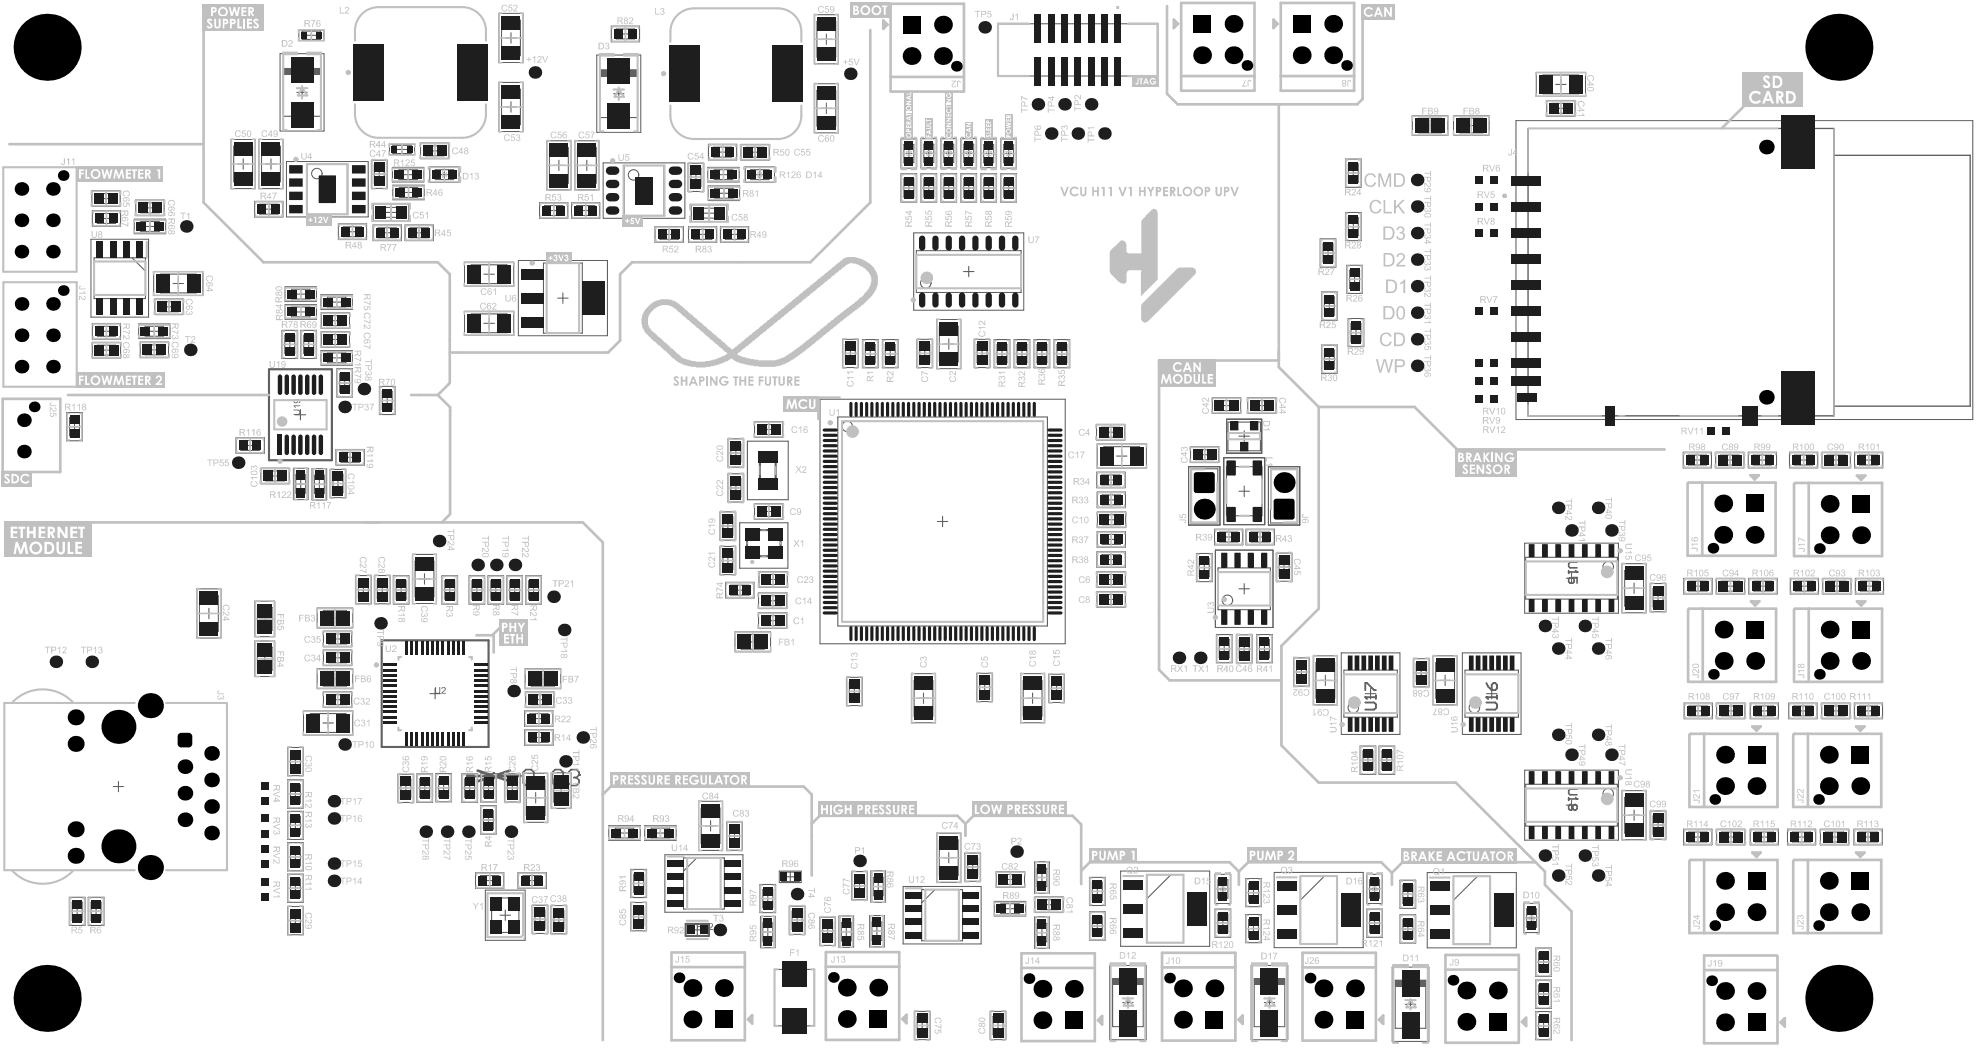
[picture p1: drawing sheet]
<svg xmlns="http://www.w3.org/2000/svg" width="628mm" height="333mm" viewBox="0 0 628 333" stroke-linecap="round" stroke-linejoin="round" font-family="sans-serif">
<path d="M93.7 131.7h3.3M95.4 130v3.3M138.1 218.6v3.3M136.5 220.2h3.3M219.7 295.3h3.3M221.3 293.6v3.3" fill="none" stroke="#5a5a5a" stroke-width=".33"/>
<path d="M35.9 249.7h3.4M37.6 248.1v3.3" fill="none" stroke="#5a5a5a" stroke-width=".32"/>
<path d="M85.4 117.2h19.9v28.9h-19.9zM121.2 203.3h33.9v33.9h-33.9zM217.7 293.3h7.3v3.9h-7.3z" fill="none" stroke="#5a5a5a" stroke-width=".66"/>
<path d="M148.3 246.4h8.4M151.6 244.7l5.1 1.7M156.7 246.4l-5.1 1.7M156.7 245.5v1.3M156.8 246.4l5.1 1.7M156.8 246.4h8.5M156.8 245.5v1.5M161.9 244.7l-5.1 1.7" fill="none" stroke="#5a5a5a" stroke-width=".84"/>
<g fill="#5a5a5a">
<path d="M225.1 293.4l.3-.2a.7 .7 0 0 1 1 .5 .7 .7 0 0 1-.7 .9l-.4 .4h1v.3h-1.3l.3-.7a.71 .71 0 0 0 .7-.5 .71 .71 0 0 0-.3-.8l-.3 .1-.1 .3h-.3z"/>
<path d="M138.1 218.1h.3v1.2a.56 .56 0 0 0 .5 .7 .56 .56 0 0 0 .6-.7v-1.2h.2v1.2a.81 .81 0 0 1-.8 .9 .81 .81 0 0 1-.8-.9z"/>
<path d="M140.2 218.3h.1a.69 .69 0 0 1 1.1 .1 .69 .69 0 0 1-.3 1l-.7 .6h1.1v.2h-1.4l.6-.8a.56 .56 0 0 0 .5-.5 .56 .56 0 0 0-.4-.6l-.6 .4z"/>
<path d="M93.2 130.1h1.2a.85 .85 0 0 1 .9 .8 .85 .85 0 0 1-.9 .8h-1.2v-.2h1.2a.6 .6 0 0 0 .7-.6 .6 .6 0 0 0-.7-.6h-1.2z"/>
<path d="M93.2 128.7h2.1v.3h-1.7l.3 .5h-.3z"/>
<path d="M221.6 293.4v.7h.6a.37 .37 0 0 0 .5-.3 .37 .37 0 0 0-.4-.4zM221.3 293.1h1a.6 .6 0 0 1 .7 .5 .6 .6 0 0 1-.6 .7l.8 1h-.4l-.6-1h-.6v1h-.3z"/>
<path d="M223.5 293.8a.5 .5 0 0 0 1 0 .5 .5 0 0 0-1 0zM223.5 293.4a.88 .88 0 0 1 1.1 0 .88 .88 0 0 1 .1 1.2 .69 .69 0 0 1-.6 .6 .69 .69 0 0 1-.7-.5l.2 .1a.52 .52 0 0 0 .7 .1 .52 .52 0 0 0 .2-.7v.1a.65 .65 0 0 1-.9 .2 .65 .65 0 0 1-.2-.8z"/>
<path d="M93.4 127.4a.48 .48 0 0 0 .9 0 .48 .48 0 0 0-.9 0zM93.3 126.9l1.1-.2a.71 .71 0 0 1 .9 .4 .71 .71 0 0 1-.5 .9v-.2a.49 .49 0 0 0 .2-.7 .49 .49 0 0 0-.7-.2 .67 .67 0 0 1-.1 1 .67 .67 0 0 1-.9 0 .67 .67 0 0 1 0-1z"/>
</g>
<path d="M166.1 245.2l.8-.9h1.7l.9 .9v3.4l-.9 .8h-1.7l-.8-.8zM171.2 248.6h.8v.8h-.8zM175.4 245.2l.8-.9h1.7l.9 .9v3.4l-.9 .8h-1.7l-.8-.8zM180.5 245.2l.8-.9h1.7l.8 .9v.8" fill="none" stroke="#5a5a5a" stroke-width=".51"/>
<circle cx="183.8" cy="246" r=".25" fill="#5a5a5a"/>
<path d="M182.1 246.9h.9M183 246.9l.8 .8v.9l-.8 .8h-1.7l-.8-.8M183.8 246l-.8 .9" fill="none" stroke="#5a5a5a" stroke-width=".51"/>
<g fill="none" stroke="#5a5a5a" stroke-width=".32">
<path d="M88.9 17h14v24.6h-14zM94.9 9.5h7.9v3.4h-7.9zM158.4 4.3h7.6v15.5h-7.6zM189.4 17.5h14v24.5h-14zM194 8.3h9v5h-9zM258.5 4.7h7.6v15.6h-7.6zM158.4 26.2h7.6v15.6h-7.6zM258.5 26.6h7.6v15.6h-7.6zM448.3 36.7h11.3v6.3h-11.3zM461.4 36.7h11.3v6.3h-11.3zM481.2 38.3h145.1v94.9h-145.1zM487.7 23h15.6v7.6h-15.6z"/>
<path d="M491 31.9h9v5h-9zM73.4 44.3h7.6v15.6h-7.6zM82.2 44.3h7.6v15.6h-7.6zM90.9 51.3h26v17.6h-26zM97.6 52.1h12.6v15.9h-12.6zM117.9 50.8h5v9h-5zM123.6 45.8h8v3.3h-8zM124.6 53.1h9.9v4.7h-9.9zM124.7 58.8h10v4.6h-10zM133.5 45.4h9v5h-9zM136.4 53h9.3v4.9h-9.3zM173.6 44.7h7.6v15.6h-7.6z"/>
<path d="M182.5 44.7h7.6v15.6h-7.6zM191.5 51.7h25.9v17.6h-25.9zM218.4 51.8h5v9h-5zM224.7 53.1h10v4.7h-10zM224.8 59h10v4.7h-10zM224.9 45.8h9v5h-9zM235.2 45.8h9v5h-9zM236.6 53h9.2v4.9h-9.2zM286 44.1h5v9.3h-5zM286 55.2h5v9h-5zM292.4 44h4.9v9.3h-4.9zM292.4 55.2h4.9v9h-4.9z"/>
<path d="M298.7 55.2h5v9h-5zM298.7 44h5v9.3h-5zM305 55.2h5v9h-5zM305 44h5v9.3h-5zM311.4 44.1h5v9.1h-5zM311.4 55.2h5v9h-5zM317.7 44.1h5v9.3h-5zM317.7 55.2h5v9h-5zM427.1 50.5h5v9h-5zM28.9 76h18.3v24.7h-18.3zM29.2 60.6h9v4.9h-9zM29.3 66.9h9v5h-9z"/>
<path d="M42.6 69.6h10v4.6h-10zM43.1 63.5h9v5h-9zM80.8 63.9h9v5h-9zM107.4 71.1h9v5h-9zM118.4 71.4h9v5h-9zM118.5 64.8h11.3v5.3h-11.3zM128.6 71.4h9v5h-9zM171.3 64.3h9v5h-9zM181.4 64.3h9v5h-9zM207.9 71.9h9v5h-9zM218.5 71.9h9v5h-9zM219.4 65h11.4v5.3h-11.4z"/>
<path d="M228.7 71.9h9v5h-9zM290.1 73.9h34.9v24.6h-34.9zM419.1 75.8h5v9h-5zM427.1 67.5h5v8.9h-5zM48.8 86.2h15.6v7.6h-15.6zM49.2 94.9h8.9v5h-8.9zM90.5 96.7h10v4.7h-10zM90.5 91.1h10v4.6h-10zM101.9 93.6h10v4.6h-10zM102 99.3h8.9v5h-8.9zM147.5 83.2h15.6v7.7h-15.6zM147.5 98.8h15.6v7.7h-15.6z"/>
<path d="M164.5 82.7h28.3v23.9h-28.3zM419.5 92.7h5v9h-5zM427.5 84.2h5v9h-5zM29.3 108.7h9v5h-9zM29.3 102.7h9v5h-9zM44 102.9h10v4.6h-10zM44.5 108.6h9v5h-9zM89.5 104.9h5v8.9h-5zM95.5 104.9h5v8.9h-5zM101.9 111.3h10v4.6h-10zM102 105.3h8.9v5h-8.9zM106.9 117.1h5v9h-5z"/>
<path d="M267.4 107.7h5v9h-5zM273.8 107.8h5v9h-5zM280.1 107.8h5v9h-5zM291.1 107.7h5v9h-5zM297.4 101.4h7.6v15.6h-7.6zM309.3 107.7h4.9v9h-4.9zM315.6 107.8h5v9h-5zM321.9 107.8h5v9h-5zM328.3 107.8h5v9h-5zM334.6 107.8h5v9h-5zM419.5 109.6h5v8.9h-5zM428 101.1h4.9v9h-4.9z"/>
<path d="M21.2 131h5v9h-5zM74.9 138.9h9v5h-9zM120.4 122.7h5v8.9h-5zM231.1 139.3h5v9h-5zM239.5 133.9h9v5h-9zM260.3 126.8h77.8v77.6h-77.8zM348.1 134.7h9v5h-9zM384.8 126.3h9v5h-9zM396.1 126.3h9v5h-9zM82.8 148.6h9v5h-9zM93.1 148.7h4.7v9.9h-4.7zM99.1 148.8h4.6v10h-4.6z"/>
<path d="M104.8 149h5v9h-5zM106.7 142.7h8.9v5h-8.9zM231.1 150.4h5v9h-5zM239.5 159.9h9v5h-9zM348.2 149.9h9v5h-9zM348.3 156.2h9v5h-9zM348.3 141h15.6v7.6h-15.6zM377.9 141.9h9v5h-9zM534.3 143.6h9v5h-9zM544.6 143.6h9v5h-9zM555 143.6h9v5h-9zM568.1 143.6h8.9v5h-8.9z"/>
<path d="M578.4 143.6h9v5h-9zM588.7 143.6h9v5h-9zM130.9 176h7.7v15.6h-7.7zM228.6 162.5h5v9h-5zM228.6 173.5h5v8.9h-5zM348.2 175.2h9v5h-9zM348.3 168.8h9v5h-9zM348.4 162.5h8.9v5h-8.9zM379.8 175.7h5v9h-5zM385.5 168h9v5h-9zM385.8 174.7h18.3v24.5h-18.3zM395.5 168h9v5h-9z"/>
<path d="M405.1 175.6h5v9h-5zM484 172.5h29.8v22.2h-29.8zM514.9 179h7.7v15.6h-7.7zM62.5 187h7.6v15.6h-7.6zM80.9 190.9h6.3v11.3h-6.3zM100.7 193.1h11.3v6.3h-11.3zM112.8 182.8h5v8.9h-5zM118.8 182.7h5v9h-5zM124.8 182.8h5v9h-5zM140.3 182.8h5v9h-5zM148.9 182.8h5v9h-5zM154.9 182.8h5v9h-5z"/>
<path d="M160.9 182.8h5v9h-5zM166.9 182.8h5v9h-5zM230.4 184.9h9v5h-9zM240.8 194.6h9v4.9h-9zM240.8 188.2h9v5h-9zM240.9 181.5h9v5h-9zM348.2 181.5h9v5h-9zM348.2 187.8h9v5h-9zM523.8 185.3h5v8.9h-5zM534.5 183.6h9v5h-9zM544.8 183.6h9v5h-9zM555.2 183.6h8.9v5h-8.9z"/>
<path d="M568.3 183.6h9v5h-9zM578.6 183.6h9v5h-9zM589 183.6h8.9v5h-8.9zM80.9 203.5h6.3v11.3h-6.3zM100.7 212.4h11.3v6.3h-11.3zM102.7 200.4h9v5h-9zM102.7 206.4h9v4.9h-9zM102.7 219.7h9v4.9h-9zM166.7 212.4h11.3v6.3h-11.3zM166.9 219.7h9v5h-9zM233.3 200.7h11.3v6.3h-11.3zM268.7 215h5v9h-5z"/>
<path d="M289.3 213.9h7.7v15.6h-7.7zM310.1 213.8h5v8.9h-5zM324 213.9h7.6v15.6h-7.6zM332.9 214.1h5v8.9h-5zM386.1 201.5h5v8.9h-5zM392.5 201.6h5v8.9h-5zM398.9 201.5h5v8.9h-5zM410.6 208.9h5v8.9h-5zM416.9 208.2h7.7v15.6h-7.7zM425.8 207.3h18.6v25.9h-18.6zM448.7 209.1h4.9v9h-4.9zM454.9 208.2h7.7v15.6h-7.7z"/>
<path d="M464.2 207.3h18.6v25.9h-18.6zM91.3 237.3h5v9h-5zM96.3 225.7h15.7v7.7h-15.7zM166.5 225.7h9v4.9h-9zM166.6 231.7h9v4.9h-9zM431.8 236.9h4.9v8.9h-4.9zM437.8 236.9h4.9v8.9h-4.9zM534.6 223.2h9v5h-9zM544.9 223.2h9v5h-9zM555.6 223.2h9v5h-9zM567.8 223.2h9v5h-9zM578.3 223.2h9v5h-9z"/>
<path d="M588.6 223.2h9v5h-9zM91.3 247.6h5v9h-5zM91.3 257.6h5v8.9h-5zM126.3 245.8h5v9h-5zM132.3 245.7h5v9h-5zM138.3 245.6h5v9h-5zM146.6 245.7h5v9h-5zM152.5 255.8h5v9h-5zM152.6 245.7h5v8.9h-5zM160.1 245.7h5v8.9h-5zM166.2 245.5h7.7v15.6h-7.7zM175 245.4h6.3v11.2h-6.3z"/>
<path d="M221.7 254.4h7.7v15.6h-7.7zM484 244.5h29.8v22.3h-29.8zM514.9 251h7.7v15.6h-7.7zM523.8 257.5h5v8.9h-5zM91.3 267.6h5v8.9h-5zM91.3 277.5h5v9h-5zM151 277.1h8.9v5h-8.9zM164.4 277.1h9v5h-9zM193.3 262.2h9.9v4.6h-9.9zM200.3 276h5v9h-5zM204.7 262.2h9.9v4.6h-9.9zM211.1 271.4h24.8v18.2h-24.8z"/>
<path d="M230.7 261h5v8.9h-5zM247.4 276.6h7v3.6h-7zM270.4 276.7h5v9h-5zM276.5 276.5h4.6v10h-4.6zM297.4 264.5h7.6v15.6h-7.6zM306.3 270.8h5v9h-5zM316.3 276.8h8.9v4.9h-8.9zM328.4 273.6h4.7v10h-4.7zM345.8 278.6h5v8.9h-5zM355.7 276.6h28.3v23.9h-28.3zM385.7 277.6h5v9.3h-5zM395.4 278.9h5v9h-5z"/>
<path d="M404.5 277h28.3v23.9h-28.3zM433.9 277.6h5v9.3h-5zM444.4 279.5h5v8.9h-5zM453.1 277h28.2v23.9h-28.2zM534.5 263.3h8.9v4.9h-8.9zM544.9 263.3h9v4.9h-9zM555.6 263.3h9v4.9h-9zM567.4 263.3h9v4.9h-9zM577.9 263.3h9v4.9h-9zM588.5 263.3h9v4.9h-9zM22 284.9h5v8.9h-5zM28 284.9h5v8.9h-5z"/>
<path d="M91.3 287.8h5v9h-5zM154.1 282.6h12.6v15.9h-12.6zM168.9 287.4h5v9h-5zM174.9 287.5h5v9h-5zM200.3 286.6h5v8.9h-5zM241.2 280.8h5v9h-5zM241.4 290.9h4.7v10h-4.7zM250.5 287.7h5v9h-5zM260.3 291.2h4.9v9h-4.9zM266.3 290.8h4.7v10h-4.7zM276 290.7h4.7v10h-4.7zM286.7 281.5h24.8v18.2h-24.8z"/>
<path d="M315.6 286.2h10v4.6h-10zM328.4 291.1h4.7v10h-4.7zM328.5 284.8h9v4.9h-9zM345.8 289.5h5v9h-5zM385.7 288.6h5v9h-5zM395.4 290.4h5v8.9h-5zM433.9 288.6h5v9h-5zM444.4 290.5h5v8.9h-5zM483.7 286.8h5v9.3h-5zM352.2 306.5h11.7v23.6h-11.7zM397.2 306.5h11.6v23.6h-11.6zM441.9 307.1h11.7v23.6h-11.7z"/>
<path d="M487.5 301h5v9h-5zM487.5 311.2h5v8.9h-5zM290.2 321.1h5v9h-5zM314.3 321.1h5v9h-5zM487.5 321.2h5v8.9h-5z"/>
</g>
<g fill="none" stroke="#5a5a5a" stroke-width=".33">
<path d="M95.9 9.9h5.9v2.6h-5.9zM97.3 11.2h3.1M98.8 9.9v2.6M159.2 6.4h6v11.3h-6zM160.5 12h3.4M162.2 10.4v3.3M195.6 9.2h5.8v3.2h-5.8zM197 10.8h3.1M198.5 9.2v3.2M259.3 6.8h6v11.3h-6zM260.7 12.5h3.3M262.3 10.8v3.3"/>
<path d="M316.8 7.5h50.7v16.6h-50.7zM89.9 21.7h12v15.2h-12zM94.2 29.3h3.4M95.9 27.7v3.3M159.2 28.3h6v11.3h-6zM160.5 34h3.4M162.2 32.3v3.3M190.4 22.2h12v15.1h-12zM194.8 29.7h3.3M196.4 28.1v3.3M259.3 28.7h6v11.3h-6zM260.7 34.4h3.3"/>
<path d="M262.3 32.7v3.3M450.3 37.5h7.3v4.7h-7.3zM452.3 39.9h3.3M454 38.2v3.3M463.4 37.5h7.3v4.7h-7.3zM465.4 39.9h3.3M467.1 38.2v3.3M489.8 23.8h11.4v6h-11.4zM492.6 32.8h5.8v3.2h-5.8zM493.8 26.8h3.4M493.9 34.4h3.2M495.5 25.1v3.4"/>
<path d="M495.5 32.8v3.2M74.2 46.4h6v11.3h-6zM75.5 52.1h3.4M77.2 50.4v3.3M83 46.4h6v11.3h-6zM84.4 52.1h3.3M86 50.4v3.3M103.9 58.4v3.3M118.8 55.3h3.2M118.8 52.4h3.2v5.8h-3.2zM120.4 53.7v3.2M124.7 46.1h5.8v2.7h-5.8z"/>
<path d="M126 47.4h3.2M126.6 53.9h5.9v3.1h-5.9zM126.8 59.5h5.8v3.2h-5.8zM127.6 46.1v2.7M128 55.5h3.1M129.6 53.9v3.1M129.7 59.5v3.2M135.1 46.3h5.8v3.2h-5.8zM136.4 47.9h3.2M138 46.3v3.2M138.2 53.9h5.8v3.1h-5.8zM139.5 55.5h3.2"/>
<path d="M141.1 53.9v3.1M174.4 46.9h6v11.2h-6zM175.8 52.5h3.3M177.4 50.8v3.4M183.3 46.9h6v11.2h-6zM184.6 52.5h3.4M186.3 50.8v3.4M198.1 52.5h12.7v16h-12.7zM204.4 58.9v3.3M219.3 56.3h3.2M219.3 53.4h3.2v5.8h-3.2zM220.9 54.7v3.2"/>
<path d="M226.5 46.7h5.8v3.2h-5.8zM226.8 53.9h5.8v3.1h-5.8zM226.9 59.8h5.8v3.1h-5.8zM227.8 48.3h3.2M228.1 55.5h3.1M229.4 46.7v3.2M229.7 53.9v3.1M229.8 59.8v3.1M236.8 46.8h5.8v3.1h-5.8zM238.1 48.3h3.2M238.3 53.9h5.8v3.1h-5.8zM239.6 55.5h3.2"/>
<path d="M239.7 46.8v3.1M241.2 53.9v3.1M286.9 48.8h3.2M286.9 59.7h3.2M286.9 45.8h3.2v5.9h-3.2zM286.9 56.8h3.2v5.8h-3.2zM288.5 47.2v3.1M288.5 58.1v3.1M293.3 59.7h3.1M293.3 48.7h3.1M293.3 56.8h3.1v5.8h-3.1zM293.3 45.8h3.1v5.8h-3.1z"/>
<path d="M294.8 47.1v3.2M294.8 58.1v3.1M299.6 59.7h3.2M299.6 48.7h3.2M299.6 56.8h3.2v5.8h-3.2zM299.6 45.8h3.2v5.8h-3.2zM301.2 47.1v3.2M301.2 58.1v3.1M305.9 59.7h3.2M305.9 48.7h3.2M305.9 56.8h3.2v5.8h-3.2zM305.9 45.8h3.2v5.8h-3.2z"/>
<path d="M307.5 47.1v3.2M307.5 58.1v3.1M312.3 48.8h3.1M312.3 59.7h3.1M312.3 45.8h3.1v5.9h-3.1zM312.3 56.8h3.1v5.8h-3.1zM313.9 47.2v3.1M313.9 58.1v3.1M318.6 48.8h3.2M318.6 59.7h3.2M318.6 45.8h3.2v5.9h-3.2zM318.6 56.8h3.2v5.8h-3.2z"/>
<path d="M320.2 47.2v3.1M320.2 58.1v3.1M428 55h3.2M428 52.1h3.2v5.8h-3.2zM429.6 53.4v3.2M30.8 61.5h5.8v3.1h-5.8zM30.9 67.8h5.8v3.1h-5.8zM32.1 63h3.1M32.2 69.4h3.2M33.7 61.5v3.1M33.8 67.8v3.1M44.7 64.4h5.8v3.2h-5.8z"/>
<path d="M44.7 70.3h5.8v3.2h-5.8zM46 66h3.2M46 71.9h3.2M47.6 64.4v3.2M47.6 70.3v3.2M82.4 64.8h5.8v3.2h-5.8zM83.7 66.4h3.2M85.3 64.8v3.2M102.2 60.1h3.4M109 72h5.8v3.2h-5.8zM110.3 73.6h3.2M111.9 72v3.2"/>
<path d="M120 72.3h5.8v3.2h-5.8zM121.2 65.9h5.8v3.1h-5.8zM121.3 73.9h3.2M122.6 67.4h3.1M122.9 72.3v3.2M124.1 65.9v3.1M128.1 61.1h3.2M130.2 72.3h5.8v3.2h-5.8zM131.5 73.9h3.1M133.1 72.3v3.2M172.9 65.3h5.8v3.1h-5.8zM174.2 66.8h3.2"/>
<path d="M175.8 65.3v3.1M183 65.3h5.8v3.1h-5.8zM184.3 66.8h3.2M185.9 65.3v3.1M202.8 60.5h3.3M209.5 72.8h5.8v3.2h-5.8zM210.8 74.4h3.2M212.4 72.8v3.2M220.1 72.8h5.8v3.2h-5.8zM221.5 74.4h3.1M222.2 66.1h5.8v3.2h-5.8zM223 72.8v3.2"/>
<path d="M223.5 67.7h3.2M225.1 66.1v3.2M228.2 61.4h3.2M230.3 72.8h5.8v3.2h-5.8zM231.6 74.4h3.2M233.2 72.8v3.2M290.9 79.6h33.3v13.3h-33.3zM420 77.4h3.2v5.8h-3.2zM421.6 78.7v3.2M428 71.9h3.2M428 69h3.2v5.8h-3.2zM429.6 70.4v3.1"/>
<path d="M29.9 81.9h16.3v12.9h-16.3zM41.9 81.9l4.3 4.2M50.7 95.8h5.9v3.2h-5.9zM50.9 87h11.4v6h-11.4zM52.1 97.4h3.1M53.6 95.8v3.2M54.9 90h3.4M56.6 88.4v3.3M92.6 97.5h5.8v3.1h-5.8zM92.6 91.8h5.8v3.2h-5.8zM93.9 99h3.1M93.9 93.4h3.1"/>
<path d="M95.5 91.8v3.2M95.5 97.5v3.1M104 94.3h5.8v3.2h-5.8zM105.3 95.9h3.2M106.9 94.3v3.2M149.6 99.7h11.3v5.9h-11.3zM149.6 84.1h11.3v6h-11.3zM153.6 87.1h3.3M155.3 85.4v3.3M172.5 83.5h12.4v22.3h-12.4zM177 94.7h3.3M178.7 93v3.3"/>
<path d="M305.9 86.2h3.3M307.5 84.6v3.3M420 80.3h3.2M420.4 97.2h3.2M420.4 94.3h3.2v5.8h-3.2zM422 95.6v3.2M428.4 88.7h3.2M428.4 85.8h3.2v5.8h-3.2zM430 87.1v3.2M30.9 103.6h5.8v3.2h-5.8zM30.9 109.6h5.8v3.2h-5.8zM32.2 105.2h3.2"/>
<path d="M32.2 111.2h3.2M33.8 103.6v3.2M33.8 109.6v3.2M46.1 103.6h5.8v3.2h-5.8zM46.1 109.5h5.8v3.2h-5.8zM47.4 105.2h3.2M47.4 111.1h3.2M49 103.6v3.2M49 109.5v3.2M90.4 109.4h3.2M90.4 106.4h3.2v5.9h-3.2zM92 107.8v3.1"/>
<path d="M96.4 109.4h3.2M96.4 106.4h3.2v5.9h-3.2zM98 107.8v3.1M103.5 106.2h5.9v3.2h-5.9zM103.5 100.2h5.9v3.2h-5.9zM104 112h5.8v3.2h-5.8zM104.9 107.8h3.1M104.9 101.8h3.1M105.3 113.6h3.2M106.5 106.2v3.2M106.5 100.2v3.2M106.9 112v3.2"/>
<path d="M107.8 118.7h3.2v5.8h-3.2zM109.4 120v3.1M153.6 102.7h3.3M155.3 101v3.3M268.3 112.2h3.2M268.3 109.3h3.2v5.8h-3.2zM269.9 110.6v3.2M274.7 112.3h3.1M274.7 109.4h3.1v5.8h-3.1zM276.3 110.7v3.2M281 112.3h3.2M281 109.4h3.2v5.8h-3.2z"/>
<path d="M282.6 110.7v3.2M292 112.2h3.2M292 109.3h3.2v5.8h-3.2zM293.6 110.6v3.2M298.2 103.6h6v11.3h-6zM299.5 109.2h3.3M301.2 107.6v3.3M310.2 112.2h3.1M310.2 109.3h3.1v5.8h-3.1zM311.7 110.6v3.2M316.5 112.3h3.2M316.5 109.4h3.2v5.8h-3.2z"/>
<path d="M318.1 110.7v3.2M322.8 112.3h3.2M322.8 109.4h3.2v5.8h-3.2zM324.4 110.7v3.2M329.2 112.3h3.1M329.2 109.4h3.1v5.8h-3.1zM330.8 110.7v3.2M335.5 112.3h3.2M335.5 109.4h3.2v5.8h-3.2zM337.1 110.7v3.2M420.4 114h3.2M420.4 111.1h3.2v5.8h-3.2z"/>
<path d="M422 112.5v3.1M428.9 105.6h3.1M428.9 102.7h3.1v5.8h-3.1zM430.4 104v3.2M22.1 135.5h3.1M22.1 132.6h3.1v5.8h-3.1zM23.7 133.9v3.2M76.5 139.9h5.8v3.1h-5.8zM79.4 139.9v3.1M107.8 121.6h3.2M121.3 127.2h3.2M121.3 124.2h3.2v5.9h-3.2z"/>
<path d="M122.9 125.6v3.1M241.1 134.8h5.8v3.1h-5.8zM242.4 136.4h3.2M244 134.8v3.1M266 132.4h66.5v66.4h-66.5zM349.7 135.6h5.8v3.2h-5.8zM351 137.2h3.2M352.6 135.6v3.2M386.4 127.2h5.8v3.2h-5.8zM387.8 128.8h3.1M389.3 127.2v3.2M389.4 133.1h11.1v10.8h-11.1z"/>
<path d="M389.8 134h10.3v9.1h-10.3zM393.3 138.5h3.4M395 136.8v3.4M397.7 127.2h5.8v3.2h-5.8zM399 128.8h3.2M400.6 127.2v3.2M77.8 141.4h3.2M84.4 149.5h5.8v3.2h-5.8zM85.7 151.1h3.2M87.3 149.5v3.2M93.9 153.7h3.2M93.9 150.7h3.2v5.9h-3.2z"/>
<path d="M95.5 152.1v3.1M99.8 153.8h3.2M99.8 150.9h3.2v5.8h-3.2zM101.4 152.2v3.2M105.7 153.5h3.2M105.7 150.6h3.2v5.8h-3.2zM107.3 151.9v3.2M108.2 143.6h5.9v3.2h-5.9zM109.6 145.2h3.1M111.1 143.6v3.2M232 154.9h3.2M232 143.8h3.2"/>
<path d="M232 140.9h3.2v5.8h-3.2zM232 152h3.2v5.8h-3.2zM233.6 142.2v3.2M233.6 153.3v3.2M237.3 140.1h12.9v18.6h-12.9zM349.8 150.8h5.8v3.2h-5.8zM349.9 157.1h5.8v3.2h-5.8zM350.4 141.8h11.4v6h-11.4zM351.1 152.4h3.2M351.2 158.7h3.2M352.7 150.8v3.2M352.8 157.1v3.2"/>
<path d="M354.4 144.8h3.4M356.1 143.1v3.4M377.3 148.2h10v18.5h-10zM378 148.8h8.6v17.2h-8.6zM379.5 142.8h5.8v3.2h-5.8zM380.6 153.2h3.4M380.8 144.4h3.2M382.3 151.5v3.4M382.4 142.8v3.2M388.5 145.3h13v21.3h-13zM389.3 148.2h11.3v15.6h-11.3zM393.3 156h3.4"/>
<path d="M395 154.3v3.3M402.7 148.2h9.9v18.5h-9.9zM403.3 148.8h8.6v17.2h-8.6zM407.6 160v3.3M535.9 144.5h5.8v3.1h-5.8zM537.2 146.1h3.2M538.8 144.5v3.1M546.2 144.5h5.8v3.1h-5.8zM547.6 146.1h3.1M549.1 144.5v3.1M556.6 144.5h5.8v3.1h-5.8zM557.9 146.1h3.1"/>
<path d="M559.5 144.5v3.1M569.6 144.5h5.9v3.1h-5.9zM571 146.1h3.1M572.6 144.5v3.1M580 144.5h5.8v3.1h-5.8zM581.3 146.1h3.2M582.9 144.5v3.1M590.3 144.5h5.8v3.1h-5.8zM591.6 146.1h3.2M593.2 144.5v3.1M131.8 178.2h5.9v11.3h-5.9zM229.5 167h3.1"/>
<path d="M229.5 178h3.1M229.5 164.1h3.1v5.8h-3.1zM229.5 175.1h3.1v5.8h-3.1zM231.1 165.4v3.2M231.1 176.4v3.1M234.8 166h15.3v14.4h-15.3zM241.1 160.8h5.8v3.2h-5.8zM242.4 162.4h3.2M244 160.8v3.2M297.6 165.6h3.3M299.2 163.9v3.3M349.8 176.1h5.8v3.1h-5.8z"/>
<path d="M349.9 169.7h5.8v3.1h-5.8zM349.9 163.5h5.9v3.1h-5.9zM351.1 177.7h3.2M351.2 171.3h3.2M351.3 165h3.1M352.7 176.1v3.1M352.8 169.7v3.1M352.9 163.5v3.1M380.7 177.3h3.2v5.8h-3.2zM382.3 178.6v3.2M387.1 168.9h5.9v3.2h-5.9zM388.5 170.5h3.1"/>
<path d="M390 168.9v3.2M397.1 168.9h5.8v3.2h-5.8zM398.5 170.5h3.1M400 168.9v3.2M405.9 161.7h3.4M406.1 177.2h3.1v5.8h-3.1zM407.6 178.5v3.1M484.3 176.9h29.1v13.3h-29.1zM63.3 189.1h6v11.3h-6zM64.7 194.8h3.3M66.3 193.1v3.3M81.7 192.9h4.7v7.3h-4.7z"/>
<path d="M82.4 196.5h3.3M84.1 194.9v3.3M102.7 193.9h7.3v4.6h-7.3zM104.7 196.2h3.3M106.3 194.6v3.3M113.8 187.2h3.1M113.8 184.3h3.1v5.8h-3.1zM115.3 185.7v3.1M119.8 184.3h3.1v5.8h-3.1zM119.8 187.2h3.1M121.3 185.6v3.2M125.8 187.3h3.1"/>
<path d="M125.8 184.4h3.1v5.8h-3.1zM127.3 185.7v3.2M133.1 183.8h3.3M134.8 182.2v3.3M141.2 187.3h3.2M141.2 184.4h3.2v5.8h-3.2zM142.8 185.7v3.2M149.8 187.3h3.2M149.8 184.4h3.2v5.8h-3.2zM151.4 185.7v3.2M155.8 187.3h3.2M155.8 184.4h3.2v5.8h-3.2z"/>
<path d="M157.4 185.7v3.2M161.8 187.3h3.2M161.8 184.4h3.2v5.8h-3.2zM163.4 185.7v3.2M167.8 187.3h3.2M167.8 184.4h3.2v5.8h-3.2zM169.4 185.7v3.2M232 185.8h5.8v3.1h-5.8zM233.3 187.4h3.1M234.9 185.8v3.1M242.4 189.2h5.8v3.1h-5.8zM242.4 195.5h5.8v3.1h-5.8z"/>
<path d="M242.5 182.4h5.8v3.2h-5.8zM243.7 197.1h3.2M243.7 190.7h3.2M243.8 184h3.2M245.3 189.2v3.1M245.3 195.5v3.1M245.4 182.4v3.2M349.8 182.4h5.8v3.2h-5.8zM349.8 188.7h5.8v3.2h-5.8zM351.1 190.3h3.2M351.1 184h3.2M352.7 182.4v3.2"/>
<path d="M352.7 188.7v3.2M380.7 180.2h3.2M386.6 180.3h16.7v13.3h-16.7zM393.3 186.9h3.3M395 185.3v3.3M406.1 180.1h3.1M497.2 183.6h3.3M498.9 181.9v3.3M515.7 181.1h6v11.3h-6zM517.1 186.8h3.3M518.7 185.1v3.3M524.8 189.8h3.1"/>
<path d="M524.8 186.9h3.1v5.8h-3.1zM526.3 188.2v3.1M536.1 184.5h5.8v3.2h-5.8zM537.4 186.1h3.2M539 184.5v3.2M546.4 184.5h5.8v3.2h-5.8zM547.8 186.1h3.1M549.3 184.5v3.2M556.7 184.5h5.9v3.2h-5.9zM558.1 186.1h3.1M559.7 184.5v3.2M569.9 184.5h5.8v3.2h-5.8z"/>
<path d="M571.2 186.1h3.2M572.8 184.5v3.2M580.2 184.5h5.8v3.2h-5.8zM581.5 186.1h3.2M583.1 184.5v3.2M590.5 184.5h5.9v3.2h-5.9zM591.9 186.1h3.1M593.5 184.5v3.2M81.7 205.5h4.7v7.3h-4.7zM82.4 209.2h3.3M84.1 207.5v3.3M102.7 213.2h7.3v4.6h-7.3z"/>
<path d="M104.3 207.3h5.8v3.1h-5.8zM104.3 201.3h5.8v3.1h-5.8zM104.7 215.5h3.3M105.6 202.9h3.1M105.6 208.9h3.1M106.3 213.8v3.4M107.2 201.3v3.1M107.2 207.3v3.1M168.7 213.2h7.3v4.6h-7.3zM170.7 215.5h3.3M172.3 213.9v3.3M235.3 201.5h7.3v4.6h-7.3z"/>
<path d="M237.3 203.8h3.3M239 202.1v3.4M269.6 219.5h3.2M269.6 216.6h3.2v5.8h-3.2zM271.2 218v3.1M290.2 216h6v11.3h-6zM311 218.3h3.2M311 215.4h3.2v5.8h-3.2zM312.6 216.7v3.1M324.8 216h6v11.3h-6zM333.8 218.6h3.2M333.8 215.6h3.2v5.9h-3.2z"/>
<path d="M335.4 217v3.1M387 206h3.2M387 203.1h3.2v5.8h-3.2zM388.6 204.4v3.1M393.4 206h3.1M393.4 203.1h3.1v5.8h-3.1zM395 204.5v3.1M399.8 203.1h3.2v5.8h-3.2zM399.8 206h3.2M401.4 204.4v3.1M411.5 213.4h3.2M411.5 210.5h3.2v5.8h-3.2z"/>
<path d="M413.1 211.8v3.1M417.7 210.4h6v11.3h-6zM419.1 216h3.3M420.7 214.4v3.3M426.6 212.8h17v14.9h-17zM435.1 218.6v3.3M449.6 213.6h3.1M449.6 210.7h3.1v5.8h-3.1zM451.1 212.1v3.1M455.8 210.4h5.9v11.3h-5.9zM457.1 216h3.3M458.7 214.4v3.3"/>
<path d="M465.1 212.8h16.9v14.9h-16.9zM473.5 218.6v3.3M92.2 238.9h3.2v5.8h-3.2zM98.5 226.6h11.3v5.9h-11.3zM102.5 229.6h3.3M104.2 227.9v3.3M104.3 220.6h5.8v3.1h-5.8zM105.6 222.2h3.1M107.2 220.6v3.1M168.1 226.6h5.8v3.1h-5.8zM168.2 232.6h5.8v3.1h-5.8zM168.5 220.6h5.8v3.1h-5.8z"/>
<path d="M169.5 228.2h3.1M169.5 234.1h3.2M169.8 222.2h3.1M171 226.6v3.1M171.1 232.6v3.1M171.4 220.6v3.1M291.5 221.7h3.3M293.2 220v3.3M326.1 221.7h3.4M327.8 220v3.3M432.7 238.5h3.1v5.8h-3.1zM433.4 220.2h3.4"/>
<path d="M434.2 239.8v3.1M438.7 238.5h3.1v5.8h-3.1zM440.2 239.8v3.1M471.9 220.2h3.3M536.2 224.1h5.8v3.2h-5.8zM537.5 225.7h3.2M539.1 224.1v3.2M546.5 224.1h5.8v3.2h-5.8zM547.9 225.7h3.1M549.4 224.1v3.2M557.2 224.1h5.8v3.2h-5.8zM558.5 225.7h3.2"/>
<path d="M560.1 224.1v3.2M569.4 224.1h5.8v3.2h-5.8zM570.8 225.7h3.1M572.3 224.1v3.2M579.9 224.1h5.8v3.2h-5.8zM581.2 225.7h3.2M582.8 224.1v3.2M590.2 224.1h5.8v3.2h-5.8zM591.6 225.7h3.1M593.1 224.1v3.2M92.2 252.1h3.2M92.2 241.8h3.2"/>
<path d="M92.2 249.2h3.2v5.8h-3.2zM92.2 259.2h3.2v5.8h-3.2zM93.8 240.2v3.2M93.8 250.5v3.2M127.3 250.3h3.1M127.3 247.4h3.1v5.8h-3.1zM128.8 248.7v3.2M133.3 250.2h3.1M133.3 247.3h3.1v5.8h-3.1zM134.8 248.6v3.2M139.3 250.1h3.1M139.3 247.2h3.1v5.8h-3.1z"/>
<path d="M140.8 248.5v3.2M147.5 250.2h3.2M147.5 247.3h3.2v5.8h-3.2zM149.1 248.6v3.2M153.4 257.4h3.2v5.8h-3.2zM153.5 250.2h3.2M153.5 247.3h3.2v5.8h-3.2zM155 258.7v3.2M155.1 248.6v3.1M161.1 250.2h3.1M161.1 247.3h3.1v5.8h-3.1zM162.6 248.6v3.1"/>
<path d="M167.1 247.6h5.9v11.3h-5.9zM168.4 253.3h3.3M170 251.6v3.3M175.8 247.4h4.7v7.3h-4.7zM176.5 251h3.3M178.1 249.3v3.4M222.6 256.6h6v11.2h-6zM432.7 241.4h3.1M438.7 241.4h3.1M484.3 249h29.1v13.3h-29.1zM497.2 255.6h3.3M498.9 254v3.3"/>
<path d="M515.7 253.2h6v11.3h-6zM517.1 258.8h3.3M518.7 257.2v3.3M524.8 259.1h3.1v5.8h-3.1zM92.2 262.1h3.2M92.2 272h3.2M92.2 269.1h3.2v5.8h-3.2zM92.2 279.1h3.2v5.8h-3.2zM93.8 260.5v3.1M93.8 270.5v3.1M152.5 278h5.9v3.2h-5.9zM153.4 260.3h3.2"/>
<path d="M153.9 279.6h3.1M155.5 278v3.2M166 278h5.8v3.2h-5.8zM167.3 279.6h3.2M168.9 278v3.2M195.3 262.9h5.9v3.2h-5.9zM196.7 264.5h3.1M198.2 262.9v3.2M201.2 277.6h3.1v5.8h-3.1zM202.8 278.9v3.2M206.7 262.9h5.9v3.2h-5.9zM208.1 264.5h3.1"/>
<path d="M209.7 262.9v3.2M217 272.4h12.9v16.2h-12.9zM221.2 272.4l-4.2 4.2M223.9 262.2h3.3M225.6 260.5v3.4M231.6 265.5h3.2M231.6 262.6h3.2v5.8h-3.2zM233.2 263.9v3.1M248 276.9h5.7v3h-5.7zM249.4 278.4h3M250.9 276.9v3M271.3 278.3h3.2v5.8h-3.2z"/>
<path d="M272.9 279.6v3.2M277.2 278.6h3.2v5.8h-3.2zM278.8 279.9v3.2M298.2 266.7h6v11.3h-6zM299.5 272.3h3.3M301.2 270.7v3.3M307.2 275.3h3.2M307.2 272.4h3.2v5.8h-3.2zM308.8 273.7v3.2M317.8 277.7h5.9v3.1h-5.9zM319.2 279.2h3.1M320.8 277.7v3.1"/>
<path d="M329.2 275.7h3.1v5.8h-3.1zM329.2 278.6h3.1M330.8 277v3.2M364.1 277.7h11.6v21.6h-11.6zM371.7 277.7l-7.6 7.7M386.6 279.3h3.2v5.8h-3.2zM412.8 278.1h11.6v21.6h-11.6zM420.4 278.1l-7.6 7.7M434.8 279.3h3.1v5.8h-3.1zM461.4 278.2h11.6v21.6h-11.6zM469 278.2l-7.6 7.6M524.8 262h3.1"/>
<path d="M526.3 260.4v3.1M536 264.2h5.9v3.1h-5.9zM537.4 265.8h3.1M539 264.2v3.1M546.5 264.2h5.8v3.1h-5.8zM547.9 265.8h3.1M549.4 264.2v3.1M557.2 264.2h5.8v3.1h-5.8zM558.5 265.8h3.2M560.1 264.2v3.1M569 264.2h5.8v3.1h-5.8zM570.3 265.8h3.2"/>
<path d="M571.9 264.2v3.1M579.5 264.2h5.8v3.1h-5.8zM580.8 265.8h3.2M582.4 264.2v3.1M590.1 264.2h5.8v3.1h-5.8zM591.4 265.8h3.2M593 264.2v3.1M22.9 286.5h3.2v5.8h-3.2zM22.9 289.4h3.2M24.5 287.8v3.1M28.9 286.5h3.2v5.8h-3.2zM28.9 289.4h3.2"/>
<path d="M30.5 287.8v3.1M92.2 282h3.2M92.2 292.3h3.2M92.2 289.4h3.2v5.8h-3.2zM93.8 280.4v3.2M93.8 290.7v3.2M156.1 285.1h8.6v11h-8.6zM158.7 290.6h3.4M160.4 288.9v3.3M169.8 291.9h3.2M169.8 289h3.2v5.8h-3.2zM171.4 290.3v3.2"/>
<path d="M175.8 289.1h3.2v5.8h-3.2zM175.8 292h3.2M177.4 290.4v3.2M201.2 288.1h3.1v5.8h-3.1zM201.2 291h3.1M201.2 280.5h3.1M202.8 289.5v3.1M242.2 285.3h3.1M242.2 295.9h3.1M242.2 282.4h3.1v5.8h-3.1zM242.2 293h3.1v5.8h-3.1zM243.7 283.7v3.2"/>
<path d="M243.7 294.3v3.2M251.5 292.2h3.1M251.5 289.3h3.1v5.8h-3.1zM253 290.6v3.1M261.2 295.7h3.1M261.2 292.8h3.1v5.8h-3.1zM262.7 294.1v3.2M267.1 295.8h3.1M267.1 292.9h3.1v5.8h-3.1zM268.7 294.2v3.2M271.3 281.2h3.2M276.8 295.7h3.2"/>
<path d="M276.8 292.8h3.2v5.8h-3.2zM277.2 281.5h3.2M278.4 294.1v3.2M292.6 282.4h13v16.3h-13zM296.8 282.4l-4.2 4.3M317.7 286.9h5.8v3.2h-5.8zM319 288.5h3.2M320.6 286.9v3.2M329.2 296.1h3.1M329.2 293.2h3.1v5.8h-3.1zM330.1 285.7h5.8v3.1h-5.8zM330.8 294.5v3.2"/>
<path d="M331.4 287.2h3.2M333 285.7v3.1M346.8 283h3.1M346.8 294h3.1M346.8 280.1h3.1v5.8h-3.1zM346.8 291.1h3.1v5.8h-3.1zM348.3 281.5v3.1M348.3 292.4v3.2M386.6 282.2h3.2M386.6 293.1h3.2M386.6 290.2h3.2v5.8h-3.2zM388.2 280.7v3.1"/>
<path d="M388.2 291.5v3.2M396.3 294.8h3.2M396.3 283.4h3.2M396.3 291.9h3.2v5.8h-3.2zM396.3 280.5h3.2v5.8h-3.2zM397.9 281.8v3.2M397.9 293.3v3.1M434.8 282.2h3.1M434.8 293.1h3.1M434.8 290.2h3.1v5.8h-3.1zM436.4 280.7v3.1M436.4 291.5v3.2"/>
<path d="M445.3 294.9h3.2M445.3 283.9h3.2M445.3 292h3.2v5.8h-3.2zM445.3 281h3.2v5.8h-3.2zM446.9 282.4v3.1M446.9 293.4v3.1M484.6 291.5h3.2M484.6 288.6h3.2v5.8h-3.2zM486.2 289.9v3.1M245.9 307.8h12.6v17.9h-12.6zM353.2 310.7h9.7v15.3h-9.7zM356.4 318.3h3.3"/>
<path d="M358.1 316.7v3.3M398.1 310.7h9.7v15.3h-9.7zM401.3 318.3h3.4M403 316.7v3.3M442.9 311.2h9.7v15.3h-9.7zM446.1 318.9h3.3M447.8 317.2v3.3M488.4 305.5h3.2M488.4 315.6h3.2M488.4 302.6h3.2v5.8h-3.2zM488.4 312.7h3.2v5.8h-3.2zM490 303.9v3.2"/>
<path d="M490 314.1v3.1M291.2 325.6h3.1M291.2 322.7h3.1v5.8h-3.1zM292.7 324v3.2M315.2 325.6h3.2M315.2 322.7h3.2v5.8h-3.2zM316.8 324v3.2M488.4 325.7h3.2M488.4 322.8h3.2v5.8h-3.2zM490 324.1v3.1"/>
</g>
<path d="M485.1 40.8h97.1v91.2h-97.1zM582.2 49.3h43.2v79.7h-43.2" fill="none" stroke="#5a5a5a" stroke-width=".42"/>
<path d="M241.2 144.1h5v10.6h-5zM237.1 168.3h10.7v8.3h-10.7z" fill="none" stroke="#5a5a5a" stroke-width=".66"/>
<g fill="#5a5a5a">
<path d="M89.9 21.7h12v2.1h-12z" fill-rule="evenodd"/>
<path d="M190.4 22.2h12v2h-12z" fill-rule="evenodd"/>
<path d="M398.1 310.7h9.7v2h-9.7z" fill-rule="evenodd"/>
<path d="M353.2 310.7h9.7v2h-9.7z" fill-rule="evenodd"/>
<path d="M442.9 311.2h9.7v2.1h-9.7z" fill-rule="evenodd"/>
</g>
<circle cx="477.7" cy="62.2" r=".33" fill="none" stroke="#5a5a5a" stroke-width=".66"/>
<g fill="none" stroke="#5a5a5a" stroke-width=".33">
<path d="M389.4 133.1h11.1v10.8h-11.1zM377.3 148.2h10v18.5h-10zM388.5 145.3h13v21.3h-13zM402.7 148.2h9.9v18.5h-9.9z"/>
<circle cx="201.1" cy="55.5" r="1.66"/>
<circle cx="293.9" cy="89.9" r="1.66"/>
<circle cx="269" cy="135.4" r="1.66"/>
<circle cx="510.5" cy="179.9" r="1.66"/>
<circle cx="389.6" cy="190.6" r="1.66"/>
<circle cx="429.6" cy="224.7" r="1.66"/>
<circle cx="468" cy="224.7" r="1.66"/>
<circle cx="510.5" cy="252" r="1.66"/>
</g>
<g fill="none" stroke="#5a5a5a" stroke-width=".32">
<path d="M385.8 174.7h18.3v24.5h-18.3z"/>
<circle cx="100.6" cy="55.1" r="1.66"/>
</g>
<path d="M471.8 223h2.9l.5 .6v1.1l-.5 .6h-2.9M471.8 221.4h3.4M475.2 220.8v1.1" fill="none" stroke="#5a5a5a" stroke-width=".59"/>
<circle cx="471.8" cy="221.4" r=".3" fill="#5a5a5a"/>
<path d="M471.8 216.9l.6 1.1 1.1 1.1M473.5 217.4l.6-.5h.6l.5 .5v1.2l-.5 .5h-1.2zM433.4 223h2.8l.6 .6v1.1l-.6 .6h-2.8M433.4 221.4h3.4M436.8 220.8v1.1M471.8 221.4l.6 .5" fill="none" stroke="#5a5a5a" stroke-width=".59"/>
<circle cx="433.4" cy="221.4" r=".3" fill="#5a5a5a"/>
<path d="M433.4 219.1v-2.2h.6l2.2 2.2h.6M433.4 221.4l.6 .5" fill="none" stroke="#5a5a5a" stroke-width=".59"/>
<path d="M498 253.2v.9M498 253.7h2.6M500.6 250.6h-2.2l-.4 .4v.9l.4 .4h2.2" fill="none" stroke="#5a5a5a" stroke-width=".5"/>
<circle cx="500.6" cy="253.7" r=".25" fill="#5a5a5a"/>
<path d="M500.6 178.5h-2.2l-.4 .5v.8l.4 .5h2.2M498 181.2v.9M498 181.6h2.6M499.3 255.9l.4-.5h.5l.4 .5v.9l-.4 .4h-.5l-.4-.4M499.3 255.9l-.4-.5h-.5l-.4 .5v.9l.4 .4h.5l.4-.4M499.3 255.9v.9M500.2 253.2l.4 .5" fill="none" stroke="#5a5a5a" stroke-width=".5"/>
<circle cx="500.6" cy="181.6" r=".25" fill="#5a5a5a"/>
<path d="M498.4 183.4l-.4 .4v.9l.4 .4h.9l.4-.4-.4-1.3h1.3v1.7M500.2 181.2l.4 .4" fill="none" stroke="#5a5a5a" stroke-width=".5"/>
<g fill="#c0c0c0">
<path d="M437.8 323.8l1.3-1.4v2.7z"/>
<path d="M393.2 323.8l1.3-1.4v2.7z"/>
<path d="M348.5 323.9l1.4-1.3v2.6z"/>
<path d="M286.4 323.5l1.4-1.3v2.7z"/>
<path d="M237.4 323.7l1.4-1.4v2.7z"/>
<path d="M362.6 96.3l11.2-11.2h4.9a1.2 1.2 0 0 1 .9 .9 1.2 1.2 0 0 1-.4 1.2l-14.8 14.9-1.2 .3a2.32 2.32 0 0 1-.9-2.4v-3.2z"/>
<path d="M352.6 79.4l1-1.1h.3l1.9-2h.9l.4 .5a5.1 5.1 0 0 1 .5 3.2l.5 .5h4.2v-9a2.1 2.1 0 0 1 1.1-2.5l.3-.6 1.8-1.8h.3l.2-.3h.7l.3 .3a5.3 5.3 0 0 1 .5 3.4v17.3a1.6 1.6 0 0 1-.8 2.1l-4.5 4.6 .1-8.2h-3.9a2.44 2.44 0 0 0-.8 2.7v1.1l-.3 .3-1.2 .1-.9-.4-2.6-2.6-.3-.8v-6z"/>
<path d="M372.6 6.2l1.4 1.4-1.4 1.3z"/>
<path d="M404.3 6.2l1.3 1.4-1.3 1.3z"/>
<path d="M556.3 230.7h2.6l-1.3 1.3z"/>
<path d="M589.2 230.7h2.7l-1.4 1.3z"/>
<path d="M589.2 270.7h2.7l-1.4 1.3z"/>
<path d="M556.3 270.7h2.6l-1.3 1.3z"/>
<path d="M555.8 190.9h2.7l-1.3 1.4z"/>
<path d="M589.5 190.9h2.6l-1.3 1.4z"/>
<path d="M589.5 151h2.6l-1.3 1.3z"/>
<path d="M555.7 150.9h2.6l-1.3 1.3z"/>
<path d="M565.2 324.6l1.4-1.3v2.6z"/>
<path d="M483.1 324.4l1.4-1.3v2.7z"/>
<path d="M280.4 6.5l1.3 1.3-1.3 1.4z"/>
<path d="M204.7 98.3l-.4 1.3-.5 .4v1h-.2l.2 2.9 .5 .4 .4 1.2 2.9 2.9h.4l1 1.3h.4l1.5 1.6h.4l2.3 2.5h.4l.6 .8h.4l.2 .4h.4v.2l1.3 .5v.2l1.4 .2v.2h1v.2h1.7v.2h3.1v-.2l2.5-.2v-.2h.8v-.2h.6v-.2l1.3-.3v-.2l.8-.2v-.2h.6l.6-.6 1.1-.4 .2 .4h.4l.2 .4 .8 .2v.2h.6v.2h.7v.2h.8v.3h.8v.2h1v.2l2.9 .2v.2h5.4v-.2h1.1v-.2h.8l.4-.4h.6l.4-.5 .9-.2v-.2h.4l.2-.4 .8-.2 .8-.8h.4l.5-.6h.4l.4-.7h.4l.4-.6h.4l.6-.8h.5l.4-.6h.4l.6-.8h.4l1.9-1.9h.4l1.9-1.9h.4l1.8-1.8h.4l.9-1h.4l.6-.9h.4l.6-.8h.4l1.5-1.4h.4l1.2-1.3h.5l.4-.6h.4l.6-.8h.4l3.1-3.1 .4-1 .4-.2v-.5l.5-.4v-.6h.2v-.6h.2v-2.1a3.4 3.4 0 0 0-.9-2.5l-.4-1-1.2-1.2h-.4l-.2-.4h-.4l-.2-.4-.9-.3-.4-.4-1.2-.2v-.2h-.9v-.2h-2.8v.2l-1.1 .2-1.6 1.7h-.4l-.9 1h-.4l-.8 1h-.4l-.6 .9h-.5l-.8 1h-.4l-1.9 1.9h-.4l-.6 .8h-.4l-.8 1h-.5l-1.8 1.9h-.4l-.9 1h-.4l-.6 .8h-.4l-.8 1.1h-.4l-.7 .8h-.4l-.8 1h-.4l-.6 .8h-.4l-.9 1.1h-.4l-.8 1h-.4l-.6 .8h-.5l-.8 1.1h-.4l-.6 .8h-.4l-.9 1h-.4l-.6 .8h-.4l-.8 1.1h-.5l-.6 .8h-.4l-1.8 1.9h-.5l-1.8 1.8h-.6l-.7-.8h-.4l-1.2-1.5h-.4l-1.1-1.2h-.4l-2.5-2.5h-.4l-1.2-1.4h-.4l-1.1-1.3h-.4l-1-1.2h-.4l-1.1-1.2h-.4l-2.7-2.7h-.4l-.6-.8h-.4l-.2-.5h-.4l-.4-.4-1.5-.2v-.2h-2.9v.2h-.8v.2h-.6l-.4 .4h-.4l-.3 .5h-.4zM234 112.4l.6-.7h.5l.8-1h.4l.6-.8h.4l.6-.8h.5l1.8-1.9h.4l1.9-1.9h.4l1.9-1.8h.4l.8-1h.4l.6-.9h.5l.8-1h.4l.6-.8h.4l.9-1.1h.4l.6-.8h.4l.8-1h.4l.7-.8h.4l.8-1.1h.4l.6-.8h.5l.8-1h.4l.6-.9h.4l.9-1h.4l.6-.8h.4l.8-1h.4l.7-.9h.4l2-2h.5l1.6-1.7h.4l.6-.8 .9-.2v-.2h.6v-.2l2.3 .4v.2l1.6 .6 .2 .4h.4l1.3 1.5a4.1 4.1 0 0 1 0 4.9l-.4 .4v.4l-1.1 .9v.4l-.8 .8h-.4l-1 1.2h-.5l-.6 .9h-.4l-.4 .6h-.4l-1.3 1.2h-.4l-.6 .8h-.4l-1.4 1.5h-.5l-.8 1h-.4l-.6 .9h-.4l-.9 1h-.4l-.6 .8h-.4l-.8 1h-.5l-.8 1.1h-.4l-1.6 1.6h-.5l-.6 .8h-.4l-.6 .9h-.4l-.4 .6h-.5l-.4 .6h-.4l-.4 .6h-.4l-.2 .4h-.4l-.9 .9-.8 .2-.2 .4-1 .2v.2l-1.1 .2v.2h-.8v.2h-5.6v-.2l-2.4-.2v-.2h-.9v-.2l-1.6-.2-.4-.4-1.1-.2zM206.5 99.1l1.3-1.2h.4l.2-.4 .8-.2v-.2h.6v-.2h2.5v.2h.6l.4 .4h.5l1.6 1.6h.4l1.1 1.3h.4l1 1.2h.4l1.1 1.3h.4l1 1.2h.4l1.1 1.2h.4l1.2 1.5h.4l1.1 1.2h.4l1 1.3h.4l1 1.2h.5l1 1.2h.4l.4 .7-.6 .2-.2 .4h-.6l-.4 .4h-.5v.2h-.6l-.4 .4-1.4 .2v.2h-.9v.2l-4.5 .2v-.2l-2.1-.2v-.2h-.6v-.2l-1.7-.4-1-1.2h-.4l-1.4-1.7h-.5l-1.6-1.9h-.4l-1.5-1.6h-.4l-2.7-2.7a4.4 4.4 0 0 1-.4-4.5l.4-.4z"/>
</g>
<g fill="none" stroke="#c0c0c0" stroke-width=".84">
<path d="M64.6 5.3v59l19 19h55.4l3.8 3.8v34.5l-3.8 3.8M276.3 9.5v54.8l-19 19h-56.7l-3.8 3.8v21l-3.8 3.8h-50.2M280.4 6.5l1.3 1.3-1.3 1.4zM282.7 1.2h23.3v27.9h-23.3zM370.5 1.9v27.8l3.3 3.4h57.1l1.7-1.7v-29.5M372.6 6.2l1.4 1.4-1.4 1.3zM375 .9h23.2v27.9h-23.2zM404.3 6.2l1.3 1.4-1.3 1.3zM406.6 .9h23.3v27.9h-23.3zM282.7 24.4h23.3M375 24.2h23.2M405.9 33.1v83.5l12.7 12.6"/>
<path d="M406.6 24.2h23.3M553.8 33.5l-7.2 7.2M3 45.8h61.6M405.9 114.5h-38v98.2l3.4 3.3h35.5M.8 126.6h18.3v23.3h-18.3zM21.5 125.4h63.8M130.5 125.4h8.5M139 125.4l3.9 3.9v33.9M266.5 126.3h-6.7v6.7M418.6 129.2v64.1l-11.8 11.8v31.6l11.8 11.8h43.5l28.3 28.2v4.2l8.5 8.5v40.8M418.6 129.2h30.4l13.6 13.5h65.8M535.7 153.6l.4-.4h27.6v23.2h-28z"/>
<path d="M540.4 153.2v23.2M555.7 150.9h2.6l-1.3 1.3zM569.5 153.7l.4-.4h27.6v23.3h-28zM574.2 153.3v23.3M589.5 151h2.6l-1.3 1.3zM2.1 165.9h182.9l6.4 6.3v158M142.8 163.3l-2.6 2.6M158.8 199.2l-2.5 2.5M535.9 193.6l.3-.3h27.6v23.2h-27.9zM540.5 193.3v23.2M555.8 190.9h2.7l-1.3 1.4zM569.5 193.6l.4-.3h27.6v23.2h-28z"/>
<path d="M574.2 193.3v23.2M589.5 190.9h2.6l-1.3 1.4zM151.2 201.7h5.5v5.5M536.3 233.3l.3-.3h27.6v23.2h-27.9zM541 233v23.2M556.3 230.7h2.6l-1.3 1.3zM569.3 233.3l.3-.3h27.6v23.2h-27.9zM573.9 233v23.2M589.2 230.7h2.7l-1.4 1.3zM191.4 252.3l2.5-2.6h61.2l2.6 2.6v25.7M257.7 261.5l2.5-2.5h43.7l2.5 2.5v3.8M306.6 261.4l2.4-2.4h31.5l2.7 2.8v18.9"/>
<path d="M343.2 276.5l2.8-2.7h44.3l3 2.9M393.3 276.7v4.2M393.3 276.7l2.9-2.9h42.3l3.4 3.3M441.9 277.1v3.8M487.5 273.8h-42.3l-3.3 3.3M536.3 273.4l.3-.4h27.6v23.3h-27.9zM541 273v23.3M556.3 270.7h2.6l-1.3 1.3zM569.3 273.4l.3-.4h27.6v23.3h-27.9zM573.9 273v23.3M589.2 270.7h2.7l-1.4 1.3zM213.2 302.4h23.2v27.9h-23.2z"/>
<path d="M213.2 307.1h23.2M262.2 302.3h23.2v27.9h-23.2zM262.2 306.9h23.2M324.3 302.7h23.2v27.8h-23.2zM324.3 307.3h23.2M368.9 302.5h23.3v27.9h-23.3zM368.9 307.2h23.3M413.5 302.5h23.3v27.9h-23.3zM413.5 307.2h23.3M458.9 303.2h23.2v27.9h-23.2zM458.9 307.8h23.2M541 303.4h22.9l.3 .3v27.5h-23.2z"/>
<path d="M541 308h23.2M237.4 323.7l1.4-1.4v2.7zM286.4 323.5l1.4-1.3v2.7zM348.5 323.9l1.4-1.3v2.6zM393.2 323.8l1.3-1.4v2.7zM437.8 323.8l1.3-1.4v2.7zM483.1 324.4l1.4-1.3v2.7zM565.2 324.6l1.4-1.3v2.6z"/>
</g>
<g fill="none" stroke="#c0c0c0" stroke-width=".33">
<path d="M140.5 54.6l1.2 .9-1.2 .8zM141.7 54.7v1.5M240.6 54.6l1.2 .9-1.2 .8zM241.8 54.7v1.5M287.7 48.2h1.6l-.8 1.1zM287.8 49.3h1.5M294 48.1h1.7l-.9 1.2zM294.1 49.3h1.5M300.4 48.1h1.6l-.8 1.2zM300.4 49.3h1.5M306.7 48.1h1.7l-.9 1.2zM306.8 49.3h1.5"/>
<path d="M313 48.2h1.7l-.8 1.1zM313.1 49.3h1.5M319.4 48.2h1.6l-.8 1.1zM319.4 49.3h1.5M241.2 148v2.7M246.2 148v2.7M237.1 172.1v.7M241.8 168.3h1.3M241.8 176.6h1.3M247.8 172.1v.7M387.5 281.6h1.5M388.2 281.6l.8 1.2h-1.6z"/>
<path d="M435.6 281.6h1.5M436.4 281.6l.8 1.2h-1.7zM485.5 290.9h1.5M486.2 290.9l.8 1.1h-1.6z"/>
</g>
<g fill="none" stroke="#c0c0c0" stroke-width=".5">
<path d="M94.8 10.4v-.9h8.1v.9M94.8 12v.9h8.1v-.9M98.8 9.5v3.4M158.5 12h7.5M159.3 4.2h-.8v15.7h.8M165.1 4.2h.9v15.7h-.9M194.3 9.1v-.6h8.5v.6M194.3 12.5v.6h8.5v-.6M198.5 8.5v4.6M258.6 12.5h7.5M259.4 4.6h-.8v15.8h.8M265.2 4.6h.9v15.8h-.9"/>
<path d="M158.5 34h7.5M159.3 26.1h-.8v15.7h.8M165.1 26.1h.9v15.7h-.9M258.6 34.4h7.5M259.4 26.5h-.8v15.8h.8M265.2 26.5h.9v15.8h-.9M448.3 38.2v-1.3h11.3v1.3M454 36.9v5.9M461.4 38.2v-1.3h11.3v1.3M467.1 36.9v5.9M487.6 23.9v-.8h15.8v.8M487.6 29.7v.8h15.8v-.8"/>
<path d="M490.8 33.1v-1h9.4v1M490.8 35.7v1h9.4v-1M495.5 23.1v7.4M495.5 32.1v4.6M73.4 52.1h7.5M74.3 44.2h-.9v15.8h.9M80.1 44.2h.8v15.8h-.8M82.3 52.1h7.5M83.1 44.2h-.8v15.8h.8M88.9 44.2h.9v15.8h-.9M118.1 55.3h4.6M119.1 50.7h-1v9.3h1"/>
<path d="M121.7 50.7h1v9.3h-1M123.5 46.7v-1h8.2v1M123.5 48.2v1h8.2v-1M124.6 56.8v.6h9.9v-.6M124.6 54.1v-.6h9.9v.6M124.7 59.8v-.7h10v.7M127.6 45.7v3.5M129.6 53.5v3.9M129.7 59.1v4M133.3 46.6v-1h9.4v1M133.3 49.2v1h9.4v-1M136 57.1v.7h10.2v-1.5h-.5v1.5"/>
<path d="M138 45.6v4.6M141.1 53.1v1.2M141.1 56.6v1.2M145.7 53.1v1.5h.5v-1.5h-10.2v.7M173.7 52.5h7.5M174.5 44.6h-.8v15.8h.8M180.3 44.6h.9v15.8h-.9M182.5 52.5h7.5M183.4 44.6h-.9v15.8h.9M189.2 44.6h.8v15.8h-.8M218.6 56.3h4.7M219.6 51.7h-1v9.2h1"/>
<path d="M222.3 51.7h1v9.2h-1M224.7 54.1v-.6h10v.6M224.7 56.8v.6h10v-.6M225.2 50v.6h8.4v-.6M225.2 46.6v-.6h8.4v.6M229.4 46v4.6M229.7 53.5v3.9M229.8 59.4v3.9M235 47v-1h9.4v1M235 49.7v1h9.4v-1M236.1 57.1v.7h10.2v-1.5h-.5v1.5M239.7 46v4.7"/>
<path d="M241.2 53.1v1.2M241.2 56.6v1.2M245.8 53.1v1.5h.5v-1.5h-10.2v.7M286.2 48.8h1.1M286.2 59.7h4.6M286.8 43.7h-.6v10.1h1.5v-.4h-1.5M286.8 55.5h-.6v8.4h.6M289.7 48.8h1.1M290.2 43.7h.6v10.1h-1.4v-.4h1.4M290.2 55.5h.6v8.4h-.6M292.5 59.7h4.7M292.5 48.7h1.2"/>
<path d="M293.2 55.5h-.7v8.4h.7M293.2 43.6h-.7v10.1h1.5v-.4h-1.5M296 48.7h1.2M296.5 55.5h.7v8.4h-.7M296.5 43.6h.7v10.1h-1.5v-.4h1.5M298.9 59.7h4.6M298.9 48.7h1.1M299.5 55.5h-.6v8.4h.6M299.5 43.6h-.6v10.1h1.4v-.4h-1.4M302.4 48.7h1.1M302.9 55.5h.6v8.4h-.6M302.9 43.6h.6v10.1h-1.5v-.4h1.5"/>
<path d="M305.2 59.7h4.7M305.2 48.7h1.2M305.8 55.5h-.6v8.4h.6M305.8 43.6h-.6v10.1h1.5v-.4h-1.5M308.7 48.7h1.2M309.2 55.5h.7v8.4h-.7M309.2 43.6h.7v10.1h-1.5v-.4h1.5M311.5 48.8h1.2M311.5 59.7h4.7M312.2 43.7h-.7v10.1h1.5v-.4h-1.5M312.2 55.5h-.7v8.4h.7M315 48.8h1.2"/>
<path d="M315.5 43.7h.7v10.1h-1.5v-.4h1.5M315.5 55.5h.7v8.4h-.7M317.9 48.8h1.1M317.9 59.7h4.6M318.5 43.7h-.6v10.1h1.5v-.4h-1.5M318.5 55.5h-.6v8.4h.6M321.4 48.8h1.1M321.9 43.7h.6v10.1h-1.5v-.4h1.5M321.9 55.5h.6v8.4h-.6M427.3 55h4.6M427.9 50.8h-.6v8.4h.6M431.3 50.8h.6v8.4h-.6"/>
<path d="M448.3 41.5v1.3h11.3v-1.3M461.4 41.5v1.3h11.3v-1.3M29 61.7v-1h9.3v1M29 64.4v1h9.3v-1M29.6 67.7v-.7h8.4v.7M29.6 71.1v.6h8.4v-.6M33.7 60.7v4.7M33.8 67v4.7M42.6 73.2v.7h10v-.7M42.6 70.5v-.6h10v.6M42.9 64.7v-1h9.4v1M42.9 67.3v1h9.4v-1"/>
<path d="M47.6 63.7v4.6M47.6 69.9v4M81.1 64.7v-.6h8.5v.6M81.1 68.1v.6h8.5v-.6M85.3 64.1v4.6M107.7 71.9v-.6h8.4v.6M107.7 75.3v.6h8.4v-.6M111.9 71.3v4.6M118.7 72.2v-.6h8.4v.6M118.7 75.6v.6h8.4v-.6M122.9 71.6v4.6M124.7 62.5v.6h10v-.6"/>
<path d="M128.8 72.2v-.6h8.5v.6M128.8 75.6v.6h8.5v-.6M133.1 71.6v4.6M171.6 65.1v-.6h8.4v.6M171.6 68.5v.7h8.4v-.7M175.8 64.5v4.7M181.7 68.5v.7h8.4v-.7M181.7 65.1v-.6h8.4v.6M185.9 64.5v4.7M208.2 72.7v-.6h8.5v.6M208.2 76.1v.6h8.5v-.6M212.4 72.1v4.6"/>
<path d="M218.8 72.7v-.6h8.5v.6M218.8 76.1v.6h8.5v-.6M223 72.1v4.6M224.8 62.7v.6h10v-.6M224.8 60v-.6h10v.6M229 72.7v-.6h8.4v.6M229 76.1v.6h8.4v-.6M233.2 72.1v4.6M419.9 76.1h-.7v8.4h.7M423.3 76.1h.6v8.4h-.6M427.3 71.9h4.6M427.9 67.7h-.6v8.5h.6"/>
<path d="M431.3 67.7h.6v8.5h-.6M48.7 87.1v-.8h15.8v.8M48.7 92.9v.8h15.8v-.8M49 96.1v-1h9.3v1M49 98.7v1h9.3v-1M53.6 95.1v4.6M56.6 86.3v7.4M90.5 92v-.6h10v.6M90.5 94.7v.7h10v-.7M90.5 97.7v-.6h10v.6M95.5 91.4v4M95.5 97.1v3.9"/>
<path d="M101.9 94.6v-.7h10v.7M101.9 97.3v.6h10v-.6M106.5 99.5v4.6M106.9 93.9v4M147.4 84.2v-.9h15.8v.9M147.4 90v.8h15.8v-.8M147.4 99.8v-.9h15.8v.9M155.3 83.3v7.5M155.3 98.9v7.5M419.2 80.3h4.7M419.7 97.2h4.6M420.3 93h-.6v8.4h.6"/>
<path d="M423.7 93h.6v8.4h-.6M427.7 88.7h4.7M428.3 84.5h-.6v8.4h.6M431.7 84.5h.7v8.4h-.7M29.1 109.8v-.9h9.4v.9M29.1 112.5v1h9.4v-1M29.6 103.5v-.6h8.4v.6M29.6 106.9v.6h8.4v-.6M33.8 102.9v4.6M33.8 108.9v4.6M44 106.5v.7h10v-.7M44 103.8v-.6h10v.6"/>
<path d="M44.3 109.8v-1h9.4v1M44.3 112.4v1h9.4v-1M49 103.2v4M49 108.8v4.6M89.7 109.4h4.6M90.3 105.1h-.6v8.5h.6M90.5 100.4v.6h10v-.6M93.7 105.1h.6v8.5h-.6M95.7 109.4h4.6M96.3 105.1h-.6v8.5h.6M99.7 105.1h.6v8.5h-.6M101.8 106.5v-1h9.3v1"/>
<path d="M101.8 109.1v1h9.3v-1M101.8 100.5v-1h9.3v1M101.8 103.1v1h9.3v-1M101.9 112.3v-.7h10v.7M101.9 115v.6h10v-.6M106.5 105.5v4.6M106.9 111.6v4M107.7 117.4h-.6v8.4h.6M111.1 117.4h.6v8.4h-.6M147.4 105.6v.8h15.8v-.8M267.6 112.2h4.7M268.6 107.6h-1v9.3h1"/>
<path d="M271.3 107.6h1v9.3h-1M273.9 112.3h4.7M274.6 108.1h-.7v8.4h.7M278 108.1h.6v8.4h-.6M280.3 112.3h4.6M280.9 108.1h-.6v8.4h.6M284.3 108.1h.6v8.4h-.6M291.3 112.2h4.6M292.3 107.6h-1v9.3h1M294.9 107.6h1v9.3h-1M297.4 109.2h7.5M298.3 101.4h-.9v15.7h.9"/>
<path d="M304.1 101.4h.8v15.7h-.8M309.4 112.2h4.7M310.4 107.6h-1v9.3h1M313.1 107.6h1v9.3h-1M315.8 112.3h4.6M316.4 108.1h-.6v8.4h.6M319.8 108.1h.6v8.4h-.6M322.1 112.3h4.6M322.7 108.1h-.6v8.4h.6M326.1 108.1h.6v8.4h-.6M328.4 112.3h4.7M329.1 108.1h-.7v8.4h.7"/>
<path d="M332.4 108.1h.7v8.4h-.7M334.8 112.3h4.6M335.4 108.1h-.6v8.4h.6M338.8 108.1h.6v8.4h-.6M419.7 114h4.6M420.3 109.8h-.6v8.5h.6M423.7 109.8h.6v8.5h-.6M428.1 105.6h4.7M428.8 101.4h-.7v8.4h.7M432.1 101.4h.7v8.4h-.7M21.3 135.5h4.7M22 131.3h-.7v8.4h.7"/>
<path d="M25.3 131.3h.7v8.4h-.7M75.2 139.7v-.6h8.4v.6M79.4 139.1v4.7M107.1 121.6h4.6M120.6 127.2h4.7M121.2 122.9h-.6v8.5h.6M124.6 122.9h.7v8.5h-.7M232.3 139.2h-1v9.3h1M234.9 139.2h1v9.3h-1M239.4 135v-1h9.3v1M239.4 137.7v1h9.3v-1M244 134v4.7"/>
<path d="M347.9 135.9v-1h9.3v1M347.9 138.5v1h9.3v-1M352.6 134.9v4.6M384.7 127.5v-1h9.3v1M384.7 130.1v1h9.3v-1M389.3 126.5v4.6M395.9 127.5v-1h9.3v1M395.9 130.1v1h9.3v-1M400.6 126.5v4.6M75.2 143.1v.7h8.4v-.7M82.7 152.5v.9h9.3v-.9M82.7 149.8v-1h9.3v1"/>
<path d="M87.3 148.8v4.6M93.5 153.7h4M94.1 148.7h-.6v9.9h.6M96.8 148.7h.7v9.9h-.7M99.4 153.8h4M100 148.8h-.6v10h.6M102.7 148.8h.7v10h-.7M105 153.5h4.6M106 148.9h-1v9.3h1M106.9 143.5v-.6h8.5v.6M106.9 146.9v.6h8.5v-.6M108.6 148.9h1v9.3h-1"/>
<path d="M111.1 142.9v4.6M231.3 154.9h4.6M231.3 143.8h4.6M232.3 150.3h-1v9.3h1M234.9 150.3h1v9.3h-1M348.2 141.9v-.8h15.8v.8M348.2 147.7v.8h15.8v-.8M348.4 150.7v-.6h8.5v.6M348.4 154.1v.6h8.5v-.6M348.5 157v-.6h8.5v.6M352.7 150.1v4.6M352.8 156.4v4.6"/>
<path d="M356.1 141.1v7.4M377.8 143.1v-1h9.3v1M377.8 145.7v1h9.3v-1M382.4 142.1v4.6M534.6 144.4v-.7h8.4v.7M534.6 147.8v.6h8.4v-.6M538.8 143.7v4.7M544.5 144.7v-1h9.3v1M544.5 147.4v1h9.3v-1M549.1 143.7v4.7M555.2 144.4v-.7h8.5v.7M555.2 147.8v.6h8.5v-.6"/>
<path d="M559.5 143.7v4.7M568.3 144.4v-.7h8.5v.7M568.3 147.8v.6h8.5v-.6M572.6 143.7v4.7M578.2 144.7v-1h9.3v1M578.2 147.4v1h9.3v-1M582.9 143.7v4.7M589 144.4v-.7h8.4v.7M589 147.8v.6h8.4v-.6M593.2 143.7v4.7M131.8 175.9h-.8v15.8h.8M137.7 175.9h.8v15.8h-.8"/>
<path d="M228.7 167h4.7M228.7 178h4.7M229.7 162.4h-1v9.3h1M229.7 173.3h-1v9.3h1M232.4 162.4h1v9.3h-1M232.4 173.3h1v9.3h-1M239.4 161.1v-1h9.3v1M239.4 163.7v1h9.3v-1M244 160.1v4.6M348.2 163.7v-1h9.3v1M348.2 166.4v1h9.3v-1M348.5 176v-.6h8.4v.6"/>
<path d="M348.5 179.4v.6h8.4v-.6M348.5 160.4v.6h8.5v-.6M348.5 169.6v-.7h8.5v.7M348.5 173v.6h8.5v-.6M352.7 175.4v4.6M352.8 168.9v4.7M352.9 162.7v4.7M380.6 176h-.6v8.4h.6M384 176h.6v8.4h-.6M385.8 168.8v-.6h8.5v.6M385.8 172.2v.6h8.5v-.6M390 168.2v4.6"/>
<path d="M395.8 168.8v-.6h8.5v.6M395.8 172.2v.6h8.5v-.6M400 168.2v4.6M406.3 175.4h-1v9.3h1M409 175.4h1v9.3h-1M515.8 178.9h-.8v15.8h.8M521.6 178.9h.9v15.8h-.9M62.6 194.8h7.5M63.4 186.9h-.8v15.8h.8M69.2 186.9h.9v15.8h-.9M81.1 196.5h6M82.4 190.9h-1.3v11.3h1.3"/>
<path d="M85.7 190.9h1.4v11.3h-1.4M100.7 194.6v-1.4h11.3v1.4M100.7 197.9v1.3h11.3v-1.3M106.3 193.2v6M113 187.2h4.7M114 182.6h-1v9.3h1M116.7 182.6h1v9.3h-1M119 187.2h4.7M120 182.6h-1v9.3h1M122.7 182.6h1v9.3h-1M125 187.3h4.7M125.6 183.1h-.6v8.4h.6"/>
<path d="M129 183.1h.7v8.4h-.7M131 183.8h7.5M140.4 187.3h4.7M141.1 183.1h-.7v8.4h.7M144.5 183.1h.6v8.4h-.6M149.1 187.3h4.6M149.7 183.1h-.6v8.4h.6M153.1 183.1h.6v8.4h-.6M155.1 187.3h4.6M155.7 183.1h-.6v8.4h.6M159.1 183.1h.6v8.4h-.6M161.1 187.3h4.6"/>
<path d="M161.7 183.1h-.6v8.4h.6M165.1 183.1h.6v8.4h-.6M167.1 187.3h4.6M167.7 183.1h-.6v8.4h.6M171.1 183.1h.6v8.4h-.6M230.6 185.7v-.7h8.5v.7M230.6 189.1v.6h8.5v-.6M234.9 185v4.7M240.6 195.7v-1h9.3v1M240.6 189.4v-1h9.3v1M240.6 192.1v1h9.3v-1M240.6 198.4v1h9.3v-1"/>
<path d="M240.8 182.7v-1h9.3v1M240.8 185.3v1h9.3v-1M245.3 188.4v4.7M245.3 194.7v4.7M245.4 181.7v4.6M348.1 182.7v-1h9.3v1M348.1 185.3v1h9.3v-1M348.1 189v-1h9.3v1M348.1 191.6v1h9.3v-1M352.7 181.7v4.6M352.7 188v4.6M380 180.2h4.6"/>
<path d="M405.3 180.1h4.7M515 186.8h7.5M524 189.8h4.7M525 185.1h-1v9.3h1M527.7 185.1h1v9.3h-1M534.8 187.8v.6h8.4v-.6M534.8 184.4v-.6h8.4v.6M539 183.8v4.6M544.7 184.8v-1h9.3v1M544.7 187.4v1h9.3v-1M549.3 183.8v4.6M555.4 187.8v.6h8.5v-.6"/>
<path d="M555.4 184.4v-.6h8.5v.6M559.7 183.8v4.6M568.6 187.8v.6h8.4v-.6M568.6 184.4v-.6h8.4v.6M572.8 183.8v4.6M578.5 187.4v1h9.3v-1M578.5 184.8v-1h9.3v1M583.1 183.8v4.6M589.2 187.8v.6h8.5v-.6M589.2 184.4v-.6h8.5v.6M593.5 183.8v4.6M81.1 209.2h6"/>
<path d="M82.4 203.5h-1.3v11.3h1.3M85.7 203.5h1.4v11.3h-1.4M100.7 213.8v-1.3h11.3v1.3M100.7 217.2v1.3h11.3v-1.3M102.5 201.5v-1h9.3v1M102.5 204.2v1h9.3v-1M102.5 207.5v-1h9.3v1M102.5 210.2v1h9.3v-1M106.3 212.5v6M107.2 200.5v4.7M107.2 206.5v4.7M107.2 219.8v4.7"/>
<path d="M166.7 213.9v-1.4h11.3v1.4M166.7 217.2v1.3h11.3v-1.3M171.4 219.8v4.7M172.3 212.5v6M233.3 202.1v-1.3h11.3v1.3M233.3 205.5v1.3h11.3v-1.3M239 200.8v6M268.9 219.5h4.6M269.9 214.9h-1v9.3h1M272.5 214.9h1v9.3h-1M290.2 213.8h-.8v15.8h.8M296.1 213.8h.8v15.8h-.8"/>
<path d="M310.3 218.3h4.6M311.3 213.6h-1v9.3h1M313.9 213.6h1v9.3h-1M324.9 213.8h-.8v15.8h.8M330.7 213.8h.8v15.8h-.8M333.1 218.6h4.6M334.1 213.9h-1v9.3h1M336.7 213.9h1v9.3h-1M386.3 206h4.7M386.9 201.7h-.6v8.5h.6M390.3 201.7h.7v8.5h-.7M392.6 206h4.7"/>
<path d="M393.6 201.4h-1v9.3h1M396.3 201.4h1v9.3h-1M399.1 206h4.6M399.7 201.7h-.6v8.5h.6M403.1 201.7h.6v8.5h-.6M410.8 213.4h4.7M411.8 208.7h-1v9.3h1M414.5 208.7h1v9.3h-1M417 216h7.5M417.8 208.1h-.8v15.8h.8M423.6 208.1h.9v15.8h-.9M448.8 213.6h4.7"/>
<path d="M449.8 209h-1v9.3h1M452.5 209h1v9.3h-1M455 216h7.5M455.8 208.1h-.8v15.8h.8M461.7 208.1h.8v15.8h-.8M92.4 237.1h-1v9.3h1M95.1 237.1h1v9.3h-1M96.3 226.7v-.9h15.8v.9M96.3 232.5v.8h15.8v-.8M102.5 220.8v-1h9.3v1M102.5 223.5v1h9.3v-1M104.2 225.8v7.5"/>
<path d="M166.7 220.8v-1h9.3v1M166.7 223.5v1h9.3v-1M166.8 226.5v-.7h8.5v.7M166.8 229.8v.7h8.5v-.7M166.9 232.5v-.7h8.4v.7M166.9 235.8v.7h8.4v-.7M171 225.8v4.7M171.1 231.8v4.7M289.4 221.7h7.5M324.1 221.7h7.4M432.6 237.1h-.7v8.5h.7M435.9 237.1h.7v8.5h-.7"/>
<path d="M438.6 237.1h-.7v8.5h.7M441.9 237.1h.7v8.5h-.7M534.9 224v-.6h8.4v.6M534.9 227.4v.6h8.4v-.6M539.1 223.4v4.6M544.8 224.4v-1h9.3v1M544.8 227v1h9.3v-1M549.4 223.4v4.6M555.9 224v-.6h8.4v.6M555.9 227.4v.6h8.4v-.6M560.1 223.4v4.6M568.1 224v-.6h8.5v.6"/>
<path d="M568.1 227.4v.6h8.5v-.6M572.3 223.4v4.6M578.2 224.4v-1h9.3v1M578.2 227v1h9.3v-1M582.8 223.4v4.6M588.9 224v-.6h8.5v.6M588.9 227.4v.6h8.5v-.6M593.1 223.4v4.6M91.4 252.1h4.7M91.4 241.8h4.7M92.1 257.9h-.7v8.4h.7M92.1 247.9h-.7v8.4h.7"/>
<path d="M95.5 257.9h.6v8.4h-.6M95.5 247.9h.6v8.4h-.6M126.5 250.3h4.7M127.5 245.6h-1v9.3h1M130.2 245.6h1v9.3h-1M132.5 250.2h4.7M133.1 246h-.6v8.4h.6M136.5 246h.7v8.4h-.7M138.5 250.1h4.7M139.2 245.9h-.7v8.4h.7M142.5 245.9h.7v8.4h-.7M146.8 250.2h4.6"/>
<path d="M147.4 246h-.6v8.4h.6M150.8 246h.6v8.4h-.6M152.8 250.2h4.6M153.3 256.1h-.6v8.4h.6M153.4 245.9h-.6v8.5h.6M156.7 256.1h.7v8.4h-.7M156.8 245.9h.6v8.5h-.6M160.3 250.2h4.7M161.3 245.5h-1v9.3h1M164 245.5h1v9.3h-1M166.3 253.3h7.5M167.1 245.4h-.8v15.8h.8"/>
<path d="M173 245.4h.8v15.8h-.8M175.1 251h6M176.5 245.4h-1.4v11.2h1.4M179.8 245.4h1.3v11.2h-1.3M222.7 254.3h-.9v15.8h.9M228.5 254.3h.8v15.8h-.8M431.9 241.4h4.7M437.9 241.4h4.7M515 258.8h7.5M515.8 251h-.8v15.7h.8M521.6 251h.9v15.7h-.9M525 257.3h-1v9.3h1"/>
<path d="M527.7 257.3h1v9.3h-1M91.4 262.1h4.7M91.4 272h4.7M92.1 267.8h-.7v8.4h.7M92.1 277.8h-.7v8.4h.7M95.5 267.8h.6v8.4h-.6M95.5 277.8h.6v8.4h-.6M151.2 277.9v-.6h8.5v.6M152.7 260.3h4.7M155.5 277.3v4.6M164.7 277.9v-.6h8.4v.6M168.9 277.3v4.6"/>
<path d="M193.3 263.1v-.6h9.9v.6M193.3 265.8v.7h9.9v-.7M198.2 262.5v4M201.1 276.3h-.7v8.4h.7M204.5 276.3h.6v8.4h-.6M204.7 263.1v-.6h9.9v.6M204.7 265.8v.7h9.9v-.7M209.7 262.5v4M221.8 262.2h7.5M230.8 265.5h4.7M231.8 260.8h-1v9.3h1M234.5 260.8h1v9.3h-1"/>
<path d="M271.6 276.6h-1v9.3h1M274.2 276.6h1v9.3h-1M277.4 276.5h-.6v10h.6M280.2 276.5h.6v10h-.6M297.4 272.3h7.5M298.3 264.4h-.9v15.8h.9M304.1 264.4h.8v15.8h-.8M306.5 275.3h4.6M307.5 270.7h-1v9.3h1M310.1 270.7h1v9.3h-1M316.1 277.9v-1h9.3v1M320.8 276.9v4.7"/>
<path d="M328.8 278.6h4M329.4 273.6h-.6v10h.6M332.1 273.6h.7v10h-.7M346.6 278.8h-.6v8.4h.6M350 278.8h.7v8.4h-.7M385.9 277.6h1.5v-.4h-1.5v10.1h.6M390.5 277.6h-1.5v-.4h1.5v10.1h-.6M396.2 279.2h-.6v8.4h.6M399.6 279.2h.6v8.4h-.6M434 277.6h1.5v-.4h-1.5v10.1h.7M438.7 277.6h-1.5v-.4h1.5v10.1h-.6M445.2 279.7h-.6v8.4h.6"/>
<path d="M448.6 279.7h.6v8.4h-.6M524 262h4.7M534.7 267.4v.7h8.5v-.7M534.7 264.1v-.7h8.5v.7M539 263.4v4.7M544.8 264.4v-1h9.3v1M544.8 267.1v1h9.3v-1M549.4 263.4v4.7M555.9 267.4v.7h8.4v-.7M555.9 264.1v-.7h8.4v.7M560.1 263.4v4.7M567.7 267.4v.7h8.4v-.7"/>
<path d="M567.7 264.1v-.7h8.4v.7M571.9 263.4v4.7M577.7 267.1v1h9.3v-1M577.7 264.4v-1h9.3v1M582.4 263.4v4.7M588.8 267.4v.7h8.5v-.7M588.8 264.1v-.7h8.5v.7M593 263.4v4.7M22.2 289.4h4.6M22.8 285.1h-.6v8.5h.6M26.2 285.1h.6v8.5h-.6M28.2 289.4h4.6"/>
<path d="M28.8 285.1h-.6v8.5h.6M32.2 285.1h.6v8.5h-.6M91.4 282h4.7M91.4 292.3h4.7M92.4 287.7h-1v9.3h1M95.1 287.7h1v9.3h-1M151.2 281.3v.6h8.5v-.6M164.7 281.3v.6h8.4v-.6M169.1 291.9h4.6M170.1 287.2h-1v9.3h1M172.7 287.2h1v9.3h-1M175.1 292h4.6"/>
<path d="M176.1 287.4h-1v9.3h1M178.7 287.4h1v9.3h-1M200.4 291h4.7M200.4 280.5h4.7M201.4 286.4h-1v9.3h1M204.1 286.4h1v9.3h-1M241.4 285.3h4.7M241.7 295.9h4M242 281.1h-.6v8.4h.6M242.4 290.9h-.7v10h.7M245.1 290.9h.6v10h-.6M245.4 281.1h.7v8.4h-.7"/>
<path d="M250.7 292.2h4.7M251.7 287.5h-1v9.3h1M254.4 287.5h1v9.3h-1M260.4 295.7h4.7M261.4 291h-1v9.3h1M264.1 291h1v9.3h-1M266.7 295.8h4M267.3 290.8h-.6v10h.6M270 290.8h.7v10h-.7M270.6 281.2h4.6M276.4 295.7h4M276.8 281.5h4"/>
<path d="M277 290.7h-.6v10h.6M279.7 290.7h.7v10h-.7M315.6 289.9v.6h10v-.6M315.6 287.2v-.7h10v.7M316.1 280.6v1h9.3v-1M320.6 286.5v4M328.3 285.9v-1h9.4v1M328.3 288.6v1h9.4v-1M328.8 296.1h4M329.4 291.1h-.6v10h.6M332.1 291.1h.7v10h-.7M333 284.9v4.7"/>
<path d="M346 283h4.7M346 294h4.7M346.6 289.8h-.6v8.4h.6M350 289.8h.7v8.4h-.7M385.9 282.2h1.1M385.9 293.1h4.6M386.5 288.9h-.6v8.4h.6M389.4 282.2h1.1M389.9 288.9h.6v8.4h-.6M395.6 294.8h4.6M395.6 283.4h4.6M396.2 290.6h-.6v8.4h.6"/>
<path d="M399.6 290.6h.6v8.4h-.6M434 282.2h1.2M434 293.1h4.7M434.7 288.9h-.7v8.4h.7M437.5 282.2h1.2M438.1 288.9h.6v8.4h-.6M444.6 294.9h4.6M444.6 283.9h4.6M445.2 290.7h-.6v8.5h.6M448.6 290.7h.6v8.5h-.6M483.9 286.8h1.5v-.4h-1.5v10.1h.6M483.9 291.5h1.1"/>
<path d="M487.4 291.5h1.1M488.5 286.8h-1.4v-.4h1.4v10.1h-.6M487.7 305.5h4.6M487.7 315.6h4.6M488.3 301.3h-.6v8.4h.6M488.3 311.4h-.6v8.5h.6M491.7 301.3h.6v8.4h-.6M491.7 311.4h.6v8.5h-.6M290.4 325.6h4.7M291.4 321h-1v9.2h1M294.1 321h1v9.2h-1M314.5 325.6h4.6"/>
<path d="M315.5 321h-1v9.2h1M318.1 321h1v9.2h-1M487.7 325.7h4.6M488.3 321.4h-.6v8.5h.6M491.7 321.4h.6v8.5h-.6"/>
</g>
<g fill="none" stroke="#c0c0c0" stroke-width=".66">
<path d="M89.9 17.2h4.3v-.5h-4.3v24.6h1.1M101.9 17.2h-4.3v-.5h4.3v24.6h-1.1M112.7 9.7v3.2M120.2 2.3h26.6M154.3 9.7v3.2M190.4 17.6h4.4v-.5h-4.4v24.6h1.1M202.4 17.6h-4.3v-.5h4.3v24.6h-1.1M212.8 10.1v3.2M220.3 2.6h26.6M254.4 10.1v3.2M326.6 7.5h-9.8v16.6h9.8M358.2 7.5h9.3v16.6"/>
<path d="M94.2 28h3.4M95.9 27.3v.7M95.9 30.3v1M95.9 28l1.7 2.3h-3zM112.7 33.1v3.2M154.3 33.1v3.2M194.8 28.4h3.3M196.4 28.4l1.7 2.3h-3zM196.4 27.8v.6M196.4 30.7v1M212.8 33.5v3.2M254.4 33.5v3.2"/>
<path d="M358.2 24.1h9.1M1 53.1h23.3v33.2h-23.3zM97.4 52.1h13v15.9h-13zM120.2 43.7h26.6M198 52.5h12.9v16h-12.9zM220.3 44.1h26.6M46.6 76.8v5.1M118.2 66.4v-1.7h11.9v1.7M118.2 68.5v1.7h11.9v-1.7M124.1 64.7v5.5M219.1 66.6v-1.7h12v1.7M219.1 68.8v1.6h12v-1.6"/>
<path d="M225.1 64.9v5.5M1.1 89.6h23.3v33.2h-23.3zM29.9 83h16.3v10.6h-16.3zM173.5 83.5h10.3v22.3h-10.3zM290.9 80.9h33.3v10.6h-33.3zM87.1 127.1h16.6v9.2h-16.6zM267.3 133.7h63.9v63.7h-63.9zM390 137.5h10v2h-10zM382.3 149h-4.2v16.9h8.3v-12.7M389.3 152.2v7.5M393.6 148.2h2.8M400.6 152.2v7.5"/>
<path d="M393.6 163.8h2.8M403.5 161.7v-12.7h8.3v16.9h-4.2M484.3 178.3h29.1v10.6h-29.1zM386.6 181.6h16.7v10.7h-16.7zM127.3 208.6h-.8v.9M148.9 208.6h.9v.9M426.6 214.1h17v12.3h-17zM465.1 214.1h16.9v12.3h-16.9zM42.8 223.2h-41.4v53.1h41.4M52.7 223.2h19.4v53.1h-19.4M126.5 231v.9h.8M149.8 231v.9h-.9"/>
<path d="M484.3 250.3h29.1v10.6h-29.1zM211.9 271.9h5.1M218.1 272.4h10.7v16.2h-10.7zM356.6 278.1h6.3M364.1 277.7h11.6v21.6h-11.6zM405.3 278.6h6.3M412.8 278.1h11.6v21.6h-11.6zM453.9 278.6h6.3M461.4 278.2h11.6v21.6h-11.6zM154.7 283.6h11.3v13.3l-.6 .6h-10.7zM218 298.2h6.7M218 292.4h6.7"/>
<path d="M287.5 282h5.1M293.8 282.4h10.6v16.3h-10.6zM246.9 307.8h-1v17.9h1M257.5 307.8h1v17.9h-1M352.6 306.5h4.6v-.6h-4.6v24.6h1.5M356.4 317h3.3M358.1 317l1.6 2.3h-3zM358.1 316.7v.3M358.1 319.3v.7M363.5 306.5h-4.6v-.6h4.6v24.6h-1.5M397.5 306.5h4.6v-.6h-4.6v24.6h1.6M401.3 317h3.4"/>
<path d="M403 316.7v.3M403 319.3v.7M403 317l1.7 2.3h-3zM408.5 306.5h-4.7v-.6h4.7v24.6h-1.6M442.3 307.1h4.6v-.7h-4.6v24.7h1.6M446.1 317.5h3.3M447.8 317.5l1.6 2.4h-3zM447.8 317.2v.3M447.8 319.9v.6M453.3 307.1h-4.7v-.7h4.7v24.7h-1.6"/>
</g>
<path d="M564.4 40.8h-79.3v13.9M582.2 40.8v91.2M485.1 128.6v3.4h23.3M513.8 132h2M533.3 132h18.5M559.2 132h5.2" fill="none" stroke="#c0c0c0" stroke-width=".42"/>
<path d="M359.6 23.9h8.3v3.7h-8.3z" fill-rule="evenodd" fill="#c0c0c0"/>
<g fill="#fff">
<path d="M361.1 24.9h.3v1.3a.51 .51 0 0 1-.2 .6 .51 .51 0 0 1-.6-.1l-.2-.2 .3-.2v.2l.4-.2z"/>
<path d="M361.7 24.9h1.1v.3h-.4v1.6h-.4v-1.6h-.3z"/>
<path d="M365.1 25.3a1.16 1.16 0 0 1 1.7-.2l-.2 .4a.69 .69 0 0 0-1.1-.2 .69 .69 0 0 0 0 1 .69 .69 0 0 0 1.1-.2h-.6v-.3h1a1.01 1.01 0 0 1-.7 1 1.01 1.01 0 0 1-1.2-.4z"/>
<path d="M363.8 25.4l-.3 .6h.5zM363.6 24.9h.4l.7 1.9h-.3l-.2-.4h-.8l-.1 .4h-.4z"/>
</g>
<path d="M24.3 118.3h28v4.8h-28z" fill-rule="evenodd" fill="#c0c0c0"/>
<g fill="#fff">
<path d="M25.1 119.3h1.4v.5h-.9v.6h.9v.5h-.9v1.3h-.5z"/>
<path d="M27 119.3h.6v2.4h.9v.5h-1.5z"/>
<path d="M32.2 119.3h.5l.5 1.9 .5-1.9h.5l.5 1.9 .4-1.9h.6l-.6 2.9h-.6l-.5-1.8-.6 1.8h-.5z"/>
<path d="M36.5 119.3h.5l.7 2.1 .7-2.1h.5l.6 2.9h-.6l-.3-1.8-.7 1.8h-.5l-.6-1.8-.3 1.8h-.6z"/>
<path d="M40 119.3h1.6v.5h-1.1v.6h1.1v.5h-1.1v.8h1.1v.5h-1.6z"/>
<path d="M41.8 119.3h1.6v.6h-.5v2.3h-.6v-2.3h-.5z"/>
<path d="M43.8 119.3h1.7v.5h-1.1v.6h1.1v.5h-1.1v.8h1.1v.5h-1.7z"/>
<path d="M49.6 119.6l.3-.3a.92 .92 0 0 1 1.2 .1 .92 .92 0 0 1 .2 1.1l-.9 1.2h1.1v.5h-2.2v-.2l1.2-1.2a.57 .57 0 0 0 .4-.6 .57 .57 0 0 0-.5-.5l-.4 .5h-.6z"/>
<path d="M29.3 120.8a1 1 0 0 0 2 0 1 1 0 0 0-2 0zM28.8 120.7a1.55 1.55 0 0 1 3.1 0 1.55 1.55 0 0 1-3.1 0z"/>
<path d="M46.6 119.9v.5h.6l-.1-.5zM46 119.3h.7a.88 .88 0 0 1 1.1 .6 .88 .88 0 0 1-.6 1l.8 1.3h-.6l-.8-1.3v1.3h-.6z"/>
</g>
<path d="M24.3 52.8h27.4v4.8h-27.4z" fill-rule="evenodd" fill="#c0c0c0"/>
<g fill="#fff">
<path d="M25.1 53.8h1.5v.5h-.9v.6h.9v.5h-.9v1.3h-.6z"/>
<path d="M27.1 53.8h.5v2.4h.9v.5h-1.4z"/>
<path d="M32.2 53.8h.6l.4 1.8 .5-1.8h.5l.5 1.8 .4-1.8h.6l-.6 2.9h-.6l-.5-1.9-.5 1.9h-.6z"/>
<path d="M36.5 53.8h.5l.8 2 .6-2h.5l.6 2.9h-.6l-.3-1.8-.7 1.8h-.4l-.7-1.8-.3 1.8h-.5z"/>
<path d="M40 53.8h1.6v.5h-1v.6h1v.5h-1v.7h1v.6h-1.6z"/>
<path d="M41.8 53.8h1.7v.5h-.6v2.4h-.6v-2.4h-.5z"/>
<path d="M43.8 53.8h1.7v.5h-1.1v.6h1.1v.5h-1.1v.7h1.1v.6h-1.7z"/>
<path d="M50 53.8h.9v2.9h-.6v-2.4h-.6z"/>
<path d="M29.3 55.2a1.02 1.02 0 0 0 2 0 1.02 1.02 0 0 0-2 0zM28.8 55.2a1.55 1.55 0 0 1 3.1 0 1.55 1.55 0 0 1-3.1 0z"/>
<path d="M46.6 54.3v.6h.3a.31 .31 0 0 0 .4-.3 .31 .31 0 0 0-.4-.3zM46 53.8h.8a.84 .84 0 0 1 1 .5 .84 .84 0 0 1-.5 1.1l.7 1.3h-.6l-.7-1.2-.1 1.2h-.6z"/>
</g>
<path d="M.4 149.5h9.8v4.8h-9.8z" fill-rule="evenodd" fill="#c0c0c0"/>
<g fill="#fff">
<path d="M1.4 150.8a1.04 1.04 0 0 1 1.6 .1l-.4 .4a.33 .33 0 0 0-.2-.4 .33 .33 0 0 0-.4 .3 .33 .33 0 0 0 .3 .3l.3 .4a.91 .91 0 0 1 .1 1.5 .91 .91 0 0 1-1.4-.5l.4-.3a.42 .42 0 0 0 .5 .4 .42 .42 0 0 0 .3-.4l-.5-.5a1.04 1.04 0 0 1-.6-1.3z"/>
<path d="M6.8 151a1.84 1.84 0 0 1 2.6 0l-.5 .3a1.06 1.06 0 0 0-1.6-.1 1.06 1.06 0 0 0 .1 1.6 1.06 1.06 0 0 0 1.6-.2l.4 .4-.3 .1a1.62 1.62 0 0 1-2.2 0 1.62 1.62 0 0 1-.1-2.1z"/>
<path d="M4.2 151v1.9h.8l.4-.3v-1.1l-.6-.5zM3.6 150.4h.9a1.52 1.52 0 0 1 1.6 1.6 1.52 1.52 0 0 1-1.6 1.5h-.9z"/>
</g>
<path d="M173.3 80h8.1v3.7h-8.1z" fill-rule="evenodd" fill="#c0c0c0"/>
<g fill="#fff">
<path d="M174.1 81.8h.5v-.6h.4v.6h.5v.3h-.5v.4h-.4v-.4h-.5z"/>
<path d="M175.9 81h.1a.55 .55 0 0 1 .8 0 .55 .55 0 0 1-.1 .8 .65 .65 0 0 1-.1 1.2 .65 .65 0 0 1-1-.7h.5a.34 .34 0 0 0 .4 .2 .34 .34 0 0 0 .2-.4 .34 .34 0 0 0-.5-.2l.4-.6-.9 .1z"/>
<path d="M177.2 80.9h.4l.5 1.4 .5-1.4h.3l-.6 2h-.4z"/>
<path d="M179.3 81.1a.58 .58 0 0 1 .9-.2 .58 .58 0 0 1-.1 .9 .65 .65 0 0 1-.1 1.2 .65 .65 0 0 1-.9-.7h.4a.3 .3 0 0 0 .3 .3 .3 .3 0 0 0 .3-.3 .3 .3 0 0 0-.3-.3l-.1-.3 .3-.4-.8 .1z"/>
</g>
<path d="M197.6 68.3h6.6v3.7h-6.6z" fill-rule="evenodd" fill="#c0c0c0"/>
<g fill="#fff">
<path d="M198.5 70h.5v-.6h.3v.6h.5v.3h-.5v.5h-.3v-.5h-.5z"/>
<path d="M200.4 69.2h.9v.3h-.7v.4a.66 .66 0 0 1 .7 .6 .66 .66 0 0 1-.6 .7 .66 .66 0 0 1-.7-.6h.4a.3 .3 0 0 0 .4 .3 .3 .3 0 0 0 .1-.5 .3 .3 0 0 0-.4 0l-.4-.1z"/>
<path d="M201.5 69.2h.4l.5 1.3 .5-1.3h.4l-.7 1.9h-.3z"/>
</g>
<path d="M97.1 67.9h8.1v3.7h-8.1z" fill-rule="evenodd" fill="#c0c0c0"/>
<g fill="#fff">
<path d="M97.9 69.7h.5v-.5h.4v.5h.4v.3h-.4v.5h-.4v-.5h-.5z"/>
<path d="M99.9 68.9h.5v1.9h-.4v-1.6h-.4z"/>
<path d="M101.1 69a.72 .72 0 0 1 1.1 .1 .72 .72 0 0 1-.3 1.1l-.3 .3h.7v.3h-1.3l.7-.9a.34 .34 0 0 0 .3-.6 .34 .34 0 0 0-.6 .1h-.4z"/>
<path d="M102.5 68.9h.4l.5 1.3 .5-1.3h.4l-.7 1.9h-.4z"/>
</g>
<path d="M193.8 245.2h44.3v4.8h-44.3z" fill-rule="evenodd" fill="#c0c0c0"/>
<g fill="#fff">
<path d="M199.4 246.1h1.6v.5h-1v.6h1v.5h-1v.9h1v.5h-1.6z"/>
<path d="M201.6 246.3h.1a.9 .9 0 0 1 1.4 .2l-.5 .3a.32 .32 0 0 0-.4-.2 .32 .32 0 0 0-.2 .4 .32 .32 0 0 0 .3 .2l.4 .3a.95 .95 0 0 1 0 1.6 .95 .95 0 0 1-1.5-.5l.5-.4a.45 .45 0 0 0 .5 .5 .45 .45 0 0 0 .4-.5 .45 .45 0 0 0-.5-.4l-.1-.1a1.09 1.09 0 0 1-.4-1.4z"/>
<path d="M203.7 246.4h.1a.91 .91 0 0 1 1.5 .1l-.4 .4a.32 .32 0 0 0-.4-.3 .32 .32 0 0 0-.2 .4l.5 .5a.94 .94 0 0 1 .1 1.5 .94 .94 0 0 1-1.5-.4l.5-.4a.4 .4 0 0 0 .5 .5 .4 .4 0 0 0 .3-.6l-1-.9z"/>
<path d="M205.9 246.1h.5v2a.49 .49 0 0 0 .5 .5 .49 .49 0 0 0 .4-.6v-1.9h.6v2.1a1.03 1.03 0 0 1-1.2 .9 1.03 1.03 0 0 1-.8-1.2z"/>
<path d="M211 246.1h1.6v.5h-1.1v.6h1.1v.5h-1.1v.9h1.1v.5h-1.6z"/>
<path d="M216.8 246.1h1.6v.5h-1.1v.6h1.1v.5h-1.1v.9h1.1v.5h-1.6z"/>
<path d="M219.1 246.6l.1-.1a1.63 1.63 0 0 1 2.5 .1l-.4 .4-.5-.4a1.04 1.04 0 0 0-1.4 .6 1.04 1.04 0 0 0 .5 1.3 1.04 1.04 0 0 0 1.4-.4h-.9v-.6h1.5a1.56 1.56 0 0 1-2.1 1.6 1.56 1.56 0 0 1-.7-2.5z"/>
<path d="M222.4 246.1h.6v2a.49 .49 0 0 0 .5 .6 .49 .49 0 0 0 .4-.7v-1.9h.5v1.8a1.04 1.04 0 0 1-1 1.2 1.04 1.04 0 0 1-1-1.2z"/>
<path d="M225.1 246.1h.6v2.5h.8v.5h-1.4z"/>
<path d="M229.7 246.1h1.7v.6h-.6v2.4h-.6v-2.4h-.5z"/>
<path d="M195.2 246.7v.6h.2a.37 .37 0 0 0 .4-.5 .37 .37 0 0 0-.6-.1zM194.6 246.1h.8a.89 .89 0 0 1 1 1 .89 .89 0 0 1-1.2 .7v1.3h-.6z"/>
<path d="M197.5 246.7v.6l.7-.2-.1-.4zM197 246.1h.7a.88 .88 0 0 1 1 .6 .88 .88 0 0 1-.5 1.1l.7 1.3h-.6l-.7-1.3-.1 1.3h-.5z"/>
<path d="M209.2 246.7v.6l.6-.1-.1-.5zM208.6 246.1h.7a.88 .88 0 0 1 1.1 .6 .88 .88 0 0 1-.6 1.1l.7 1.3h-.6l-.7-1.3v1.3h-.6z"/>
<path d="M214.9 246.7v.6l.6-.1-.1-.5zM214.3 246.1h.7a.89 .89 0 0 1 1.1 .6 .89 .89 0 0 1-.5 1.1l.7 1.3h-.6l-.7-1.3-.1 1.3h-.6z"/>
<path d="M228.1 246.9l-.3 1.1h.7zM227.9 246.1h.5l1.1 3h-.5l-.2-.6h-1.3l-.2 .6h-.6z"/>
<path d="M232.1 247.6a1 1 0 0 0 2 0 1 1 0 0 0-2 0zM231.6 247.6a1.57 1.57 0 0 1 3.1 0 1.57 1.57 0 0 1-3.1 0z"/>
<path d="M235.9 246.7v.6l.7-.2-.2-.4zM235.3 246.1h.7a.89 .89 0 0 1 1.1 .6 .89 .89 0 0 1-.5 1.1l.6 1.3h-.6l-.6-1.3-.1 1.3h-.6z"/>
</g>
<path d="M308.7 254.5h29.9v4.8h-29.9z" fill-rule="evenodd" fill="#c0c0c0"/>
<g fill="#fff">
<path d="M309.5 255.5h.6v2.4h.8v.5h-1.4z"/>
<path d="M314.6 255.5h.5l.4 1.8 .6-1.8h.5l.6 1.8 .4-1.8h.6l-.7 2.9h-.6l-.5-1.9-.6 1.9h-.5z"/>
<path d="M324.5 255.5h1.7v.5h-1.1v.6h1.1v.5h-1.1v.7h1.1v.6h-1.7z"/>
<path d="M326.7 255.6h.1a.89 .89 0 0 1 1.4 .3l-.4 .2a.32 .32 0 0 0-.3-.3 .32 .32 0 0 0-.3 .4 .32 .32 0 0 0 .3 .3l.4 .4a.92 .92 0 0 1 0 1.5 .92 .92 0 0 1-1.5-.6l.6-.2a.4 .4 0 0 0 .4 .3 .4 .4 0 0 0 .3-.4 .4 .4 0 0 0-.4-.3l-.1-.1a1.07 1.07 0 0 1-.5-1.5z"/>
<path d="M328.9 255.6a.98 .98 0 0 1 1.5 .3l-.4 .3-.3-.3a.34 .34 0 0 0-.4 .4 .34 .34 0 0 0 .4 .3l.3 .2a.94 .94 0 0 1 0 1.6 .94 .94 0 0 1-1.4-.6l.5-.2a.42 .42 0 0 0 .4 .4 .42 .42 0 0 0 .4-.4l-.4-.4a1.05 1.05 0 0 1-.6-1.6z"/>
<path d="M331 255.5h.6v1.9a.44 .44 0 0 0 .5 .5 .44 .44 0 0 0 .3-.6v-1.8h.6v2.3l-.6 .6a1.02 1.02 0 0 1-1.4-1.2z"/>
<path d="M336.2 255.5h1.6v.5h-1.1v.6h1.1v.5h-1.1v.7h1.1v.6h-1.6z"/>
<path d="M311.7 256.9a1 1 0 0 0 2 0 1 1 0 0 0-2 0zM311.2 256.9a1.55 1.55 0 0 1 3.1 0 1.55 1.55 0 0 1-3.1 0z"/>
<path d="M320.3 256v.7h.2a.4 .4 0 0 0 .4-.6 .4 .4 0 0 0-.6-.1zM319.8 255.5h.6a.9 .9 0 0 1 1.1 .9 .9 .9 0 0 1-1.2 .8v1.2h-.5z"/>
<path d="M322.7 256v.7a.39 .39 0 0 0 .6-.4 .39 .39 0 0 0-.6-.3zM322.1 255.5h.7a.84 .84 0 0 1 1 .5 .84 .84 0 0 1-.5 1.1l.8 1.3h-.7l-.7-1.2v1.2h-.6z"/>
<path d="M334.3 256v.7l.6-.1v-.5zM333.7 255.5h.7a.85 .85 0 0 1 1.1 .5 .85 .85 0 0 1-.5 1.1l.7 1.3h-.6l-.7-1.2-.1 1.2h-.6z"/>
</g>
<path d="M259.9 254.6h31.2v4.8h-31.2z" fill-rule="evenodd" fill="#c0c0c0"/>
<g fill="#fff">
<path d="M260.6 255.6h.6v1.1h1v-1.1h.6v2.9h-.6v-1.3h-1v1.3h-.6z"/>
<path d="M263.5 255.6h.5v2.9h-.5z"/>
<path d="M264.8 256.1l.2-.2a1.75 1.75 0 0 1 2.5 .2l-.6 .2a1.02 1.02 0 0 0-1.5 0 1.02 1.02 0 0 0 .1 1.5 1.02 1.02 0 0 0 1.5-.2h-.9v-.6h1.5a1.57 1.57 0 0 1-2 1.5 1.57 1.57 0 0 1-.8-2.4z"/>
<path d="M268.2 255.6h.5v1.1h1.1v-1.1h.5v2.9h-.5v-1.3h-1.1v1.3h-.5z"/>
<path d="M276.9 255.6h1.7v.5h-1.1v.6h1.1v.5h-1.1v.8h1.1v.5h-1.7z"/>
<path d="M279.2 255.6h.1a.94 .94 0 0 1 1.4 .4l-.4 .3-.3-.2a.28 .28 0 0 0-.4 .1 .28 .28 0 0 0 .3 .4l.4 .4a.92 .92 0 0 1 0 1.5 .92 .92 0 0 1-1.4-.6l.5-.2 .1 .1a.35 .35 0 0 0 .5 .3 .35 .35 0 0 0 0-.6l-.3-.3a.96 .96 0 0 1-.5-1.6z"/>
<path d="M281.3 255.7h.1a.9 .9 0 0 1 1.5 .3l-.5 .3a.35 .35 0 0 0-.4-.3 .35 .35 0 0 0-.3 .4 .35 .35 0 0 0 .5 .3l.1 .1a.95 .95 0 0 1 .3 1.6 .95 .95 0 0 1-1.5-.5l.4-.2a.43 .43 0 0 0 .5 .4 .43 .43 0 0 0 .3-.5l-.4-.4a1.05 1.05 0 0 1-.6-1.5z"/>
<path d="M283.4 255.6h.6v1.9a.46 .46 0 0 0 .5 .6 .46 .46 0 0 0 .4-.7v-1.8h.6v2.1a1.03 1.03 0 0 1-1.2 .9 1.03 1.03 0 0 1-.9-1.3z"/>
<path d="M288.6 255.6h1.6v.5h-1.1v.6h1.1v.5h-1.1v.8h1.1v.5h-1.6z"/>
<path d="M272.7 256.1v.6l.7-.1-.1-.5zM272.2 255.6h.7a.9 .9 0 0 1 1.1 .9 .9 .9 0 0 1-1.3 .7v1.3h-.5z"/>
<path d="M275.2 256.1v.6h.1a.35 .35 0 0 0 .5-.3 .35 .35 0 0 0-.5-.3zM274.6 255.6h.7a.83 .83 0 0 1 1 .5 .83 .83 0 0 1-.5 1.1l.7 1.3h-.7l-.6-1.3v1.3h-.6z"/>
<path d="M286.7 256.1v.6l.7-.1v-.4zM286.1 255.6h.7a.85 .85 0 0 1 1.1 .5 .85 .85 0 0 1-.5 1.1l.7 1.3h-.6l-.7-1.3-.1 1.3h-.6z"/>
</g>
<path d="M444.8 269.4h36.6v4.8h-36.6z" fill-rule="evenodd" fill="#c0c0c0"/>
<g fill="#fff">
<path d="M453.5 270.3h.6v1l.8-1h.6l-1 1.4 1.2 1.6h-.8l-.8-1.3v1.3h-.6z"/>
<path d="M456 270.3h1.7v.6h-1.1v.5h1.1v.6h-1.1v.8h1.1v.5h-1.7z"/>
<path d="M462.6 271v-.1a1.67 1.67 0 0 1 2.7-.1l-.6 .3a1.06 1.06 0 0 0-1.5 0 1.06 1.06 0 0 0 .1 1.6 1.06 1.06 0 0 0 1.5-.3l.5 .4-.8 .5h-.4a1.59 1.59 0 0 1-1.5-2.3z"/>
<path d="M465.5 270.3h1.6v.6h-.5v2.4h-.6v-2.4h-.5z"/>
<path d="M467.5 270.3h.5v1.9a.49 .49 0 0 0 .6 .6 .49 .49 0 0 0 .4-.6v-1.9h.6v2a1.03 1.03 0 0 1-1.2 1 1.03 1.03 0 0 1-.9-1.2z"/>
<path d="M473 270.3h1.6v.6h-.5v2.4h-.6v-2.4h-.5z"/>
<path d="M446.1 270.9v.6a.37 .37 0 0 0 .5-.1 .37 .37 0 0 0 0-.5 .37 .37 0 0 0-.5 0zM446.1 272v.8h.2a.45 .45 0 0 0 .5-.6 .45 .45 0 0 0-.7-.2zM445.6 270.3h.5a.88 .88 0 0 1 1 .4 .88 .88 0 0 1-.1 1 .88 .88 0 0 1 .3 1.1 .88 .88 0 0 1-.9 .5h-.8z"/>
<path d="M448.6 270.9v.6a.37 .37 0 0 0 .5-.1 .37 .37 0 0 0 0-.5 .37 .37 0 0 0-.5 0zM448 270.3h.8a.88 .88 0 0 1 .9 .7 .88 .88 0 0 1-.5 1l.8 1.3h-.7l-.7-1.2v1.2h-.6z"/>
<path d="M451.6 271.1l-.4 1.1h.8zM451.3 270.3h.6l1.1 3h-.6l-.2-.6h-1.2l-.3 .6h-.6z"/>
<path d="M460.6 271.1l-.4 1.1h.8zM460.4 270.3h.5l1.1 3h-.5l-.3-.6h-1.2l-.2 .6h-.6z"/>
<path d="M471.4 271.1l-.4 1.1h.8zM471.1 270.3h.6l1.2 3h-.6l-.3-.6h-1.3l-.1 .6h-.6z"/>
<path d="M475.5 271.8a.97 .97 0 0 0 1.9 0 .97 .97 0 0 0-1.9 0zM474.9 271.8a1.56 1.56 0 0 1 3.1 0 1.56 1.56 0 0 1-3.1 0z"/>
<path d="M479.1 270.9v.6h.3a.31 .31 0 0 0 .4-.3 .31 .31 0 0 0-.4-.3zM478.6 270.3h.7a.88 .88 0 0 1 1.1 .6 .88 .88 0 0 1-.6 1.1l.7 1.3h-.6l-.7-1.2-.1 1.2h-.5z"/>
</g>
<path d="M345.9 269.3h15.1v4.7h-15.1z" fill-rule="evenodd" fill="#c0c0c0"/>
<g fill="#fff">
<path d="M349 270.1h.5v2a.49 .49 0 0 0 .5 .6 .49 .49 0 0 0 .4-.7v-1.9h.6l-.1 2.1a.99 .99 0 0 1-1.1 1 .99 .99 0 0 1-.8-1.3z"/>
<path d="M352 270.1h.5l.7 2.1 .7-2.1h.6l.5 3h-.6l-.3-1.9-.6 1.9h-.5l-.7-1.9-.3 1.9h-.5z"/>
<path d="M359.3 270.1h.9v3h-.6v-2.5h-.6z"/>
<path d="M347.2 270.7v.6l.6-.1-.1-.5zM346.6 270.1h.7a.88 .88 0 0 1 1.1 .9 .88 .88 0 0 1-1.2 .8v1.3h-.6z"/>
<path d="M356 270.7v.6h.3a.33 .33 0 0 0 .4-.3 .33 .33 0 0 0-.5-.3zM355.4 270.1h.7a.88 .88 0 0 1 1.1 .9 .88 .88 0 0 1-1.2 .8v1.3h-.6z"/>
</g>
<path d="M396 269.2h15.8v4.8h-15.8z" fill-rule="evenodd" fill="#c0c0c0"/>
<g fill="#fff">
<path d="M399.1 270.1h.6v2.2a.46 .46 0 0 0 .6 .3 .46 .46 0 0 0 .2-.6v-1.9h.6v2.4l-.6 .6a1.02 1.02 0 0 1-1.4-1.2z"/>
<path d="M402.1 270.1h.6l.6 2.1 .7-2.1h.6l.5 3h-.6l-.2-1.9-.7 1.9h-.5l-.6-1.9-.4 1.9h-.5z"/>
<path d="M409.1 270.4l.4-.3a1.04 1.04 0 0 1 1.3 .6 1.04 1.04 0 0 1-.5 1.4l-.5 .5h1v.5h-2l1-1.3a.66 .66 0 0 0 .5-.6 .66 .66 0 0 0-.6-.6l-.3 .5h-.5z"/>
<path d="M397.3 270.6v.7h.3a.4 .4 0 0 0 .4-.5 .4 .4 0 0 0-.7-.2zM396.7 270.1h.8a.9 .9 0 0 1 1.1 1 .9 .9 0 0 1-1.3 .7v1.3h-.6z"/>
<path d="M406.1 270.6v.7h.3a.4 .4 0 0 0 .4-.5 .4 .4 0 0 0-.7-.2zM405.5 270.1h.7a.88 .88 0 0 1 1.1 .9 .88 .88 0 0 1-1.2 .8v1.3h-.6z"/>
</g>
<path d="M248.8 125.9h10.9v4.8h-10.9z" fill-rule="evenodd" fill="#c0c0c0"/>
<g fill="#fff">
<path d="M250.1 126.8h.6l.6 2.1 .7-2.1h.6l.5 3h-.6l-.2-1.9-.7 1.9h-.5l-.6-1.9-.3 1.9h-.6z"/>
<path d="M253.6 127.4h.1a1.66 1.66 0 0 1 2.6 0l-.4 .2a1.05 1.05 0 0 0-1.3-.3 1.05 1.05 0 0 0-.6 1.1 1.01 1.01 0 0 0 .8 .9 1.01 1.01 0 0 0 1.1-.4l.4 .4-.7 .5-1.4-.1-.7-.7z"/>
<path d="M256.8 126.8h.6v1.9a.45 .45 0 0 0 .4 .6 .45 .45 0 0 0 .5-.6v-1.9h.6v1.8a1.04 1.04 0 0 1-1.1 1.3 1.04 1.04 0 0 1-1-1.3z"/>
</g>
<path d="M432.1 1.3h10.6v4.8h-10.6z" fill-rule="evenodd" fill="#c0c0c0"/>
<g fill="#fff">
<path d="M433.3 2.7l.3-.2a1.81 1.81 0 0 1 2.3 .4l-.5 .3a1.06 1.06 0 0 0-1.6-.2 1.06 1.06 0 0 0 0 1.6 1.06 1.06 0 0 0 1.6-.2l.4 .4a1.62 1.62 0 0 1-2.3 .2 1.62 1.62 0 0 1-.2-2.3z"/>
<path d="M439.4 2.3h.6l1.3 2v-2h.6v3h-.6l-1.3-1.9v1.9h-.6z"/>
<path d="M437.5 3.1l-.4 1h.9zM437.3 2.3h.5l1.2 3h-.6l-.3-.7h-1.1l-.3 .7h-.6z"/>
</g>
<g fill="#c0c0c0">
<path d="M336.6 59.3h.6l.7 2.1 .8-2.1h.6l-1.1 3h-.5z"/>
<path d="M340 59.6l.6-.3a1.8 1.8 0 0 1 1.8 .5l-.4 .4-.3-.2a1.01 1.01 0 0 0-1.4 .2 1.01 1.01 0 0 0 .3 1.5 1.01 1.01 0 0 0 1.4-.3l.3 .4a1.59 1.59 0 0 1-2.3 .1 1.59 1.59 0 0 1 0-2.3z"/>
<path d="M342.9 59.3h.5v1.9a.48 .48 0 0 0 .5 .6 .48 .48 0 0 0 .5-.6v-1.9h.5v1.9a.99 .99 0 0 1-1.1 1.1 .99 .99 0 0 1-.9-1.2z"/>
<path d="M346.7 59.3h.5v1.1h1v-1.1h.6v3h-.6v-1.4h-1v1.4h-.5z"/>
<path d="M349.8 59.3h.9v3h-.6v-2.5h-.6z"/>
<path d="M352.1 59.3h.9v3h-.6v-2.5h-.6z"/>
<path d="M355 59.3h.6l.8 2.1 .7-2.1h.6l-1.1 3h-.5z"/>
<path d="M358.5 59.3h.8v3h-.6v-2.5h-.6z"/>
<path d="M361.6 59.3h.5v1.1h1v-1.1h.6v3h-.6v-1.4h-1v1.4h-.5z"/>
<path d="M364.1 59.3h.6l.6 1 .5-1h.7l-.9 1.7v1.3h-.5v-1.3z"/>
<path d="M369.2 59.3h1.6v.5h-1v.6h1v.5h-1v.8h1v.6h-1.6z"/>
<path d="M373.8 59.3h.5v2.4h.8v.6h-1.3z"/>
<path d="M385.8 59.3h.6v1.9a.48 .48 0 0 0 .5 .6 .48 .48 0 0 0 .5-.6v-1.9h.5v1.9a1.03 1.03 0 0 1-1.1 1.2 1.03 1.03 0 0 1-1-1.3z"/>
<path d="M390.6 59.3h.6l.7 2.1 .8-2.1h.6l-1.1 3h-.5z"/>
<path d="M367.5 59.8v.6l.6-.1-.1-.4zM366.9 59.3h.7a.89 .89 0 0 1 1.1 .9 .89 .89 0 0 1-1.2 .8v1.3h-.6z"/>
<path d="M372 59.8v.6a.38 .38 0 0 0 .5 0 .38 .38 0 0 0 0-.5 .38 .38 0 0 0-.5-.1zM371.4 59.3h.7a.84 .84 0 0 1 1 .6 .84 .84 0 0 1-.5 1l.7 1.4h-.6l-.7-1.3v1.3h-.6z"/>
<path d="M375.9 60.8a1.05 1.05 0 0 0 2.1 0 1.05 1.05 0 0 0-2.1 0zM375.4 60.8a1.55 1.55 0 0 1 3.1 0 1.55 1.55 0 0 1-3.1 0z"/>
<path d="M379.4 60.7a.99 .99 0 0 0 1.9 0 .99 .99 0 0 0-1.9 0zM378.9 60.8a1.53 1.53 0 0 1 3 0 1.53 1.53 0 0 1-3 0z"/>
<path d="M383 59.8v.6h.2a.37 .37 0 0 0 .4-.5 .37 .37 0 0 0-.6-.1zM382.5 59.3h.6a.9 .9 0 0 1 1.1 1 .9 .9 0 0 1-1.2 .7v1.3h-.5z"/>
<path d="M389 59.8v.6h.3a.37 .37 0 0 0 .4-.5 .37 .37 0 0 0-.7-.1zM388.5 59.3h.7a.9 .9 0 0 1 1.1 1 .9 .9 0 0 1-1.3 .7v1.3h-.5z"/>
</g>
<path d="M270.1 .8h12.4v4.8h-12.4z" fill-rule="evenodd" fill="#c0c0c0"/>
<g fill="#fff">
<path d="M280 1.8h1.7v.5h-.5v2.4h-.6v-2.4h-.6z"/>
<path d="M271.4 2.3v.6a.37 .37 0 0 0 .6-.3 .37 .37 0 0 0-.6-.3zM271.4 3.5v.7a.48 .48 0 0 0 .7 0 .48 .48 0 0 0 0-.7 .48 .48 0 0 0-.7 0zM270.9 1.8h.5a.8 .8 0 0 1 1 .3 .8 .8 0 0 1-.2 1 .84 .84 0 0 1 .5 1.1 .84 .84 0 0 1-1 .5h-.8z"/>
<path d="M273.7 3.2a1.01 1.01 0 0 0 2 0 1.01 1.01 0 0 0-2 0zM273.1 3.2a1.56 1.56 0 0 1 3.1 0 1.56 1.56 0 0 1-3.1 0z"/>
<path d="M277.2 3.2a1.03 1.03 0 0 0 2 0 1.03 1.03 0 0 0-2 0zM276.6 3.3a1.6 1.6 0 0 1 3.2 0 1.6 1.6 0 0 1-3.2 0z"/>
</g>
<g fill="#c0c0c0">
<path d="M213.9 119.8a1.04 1.04 0 0 1 1.6 .1l-.4 .4a.35 .35 0 0 0-.3-.4 .35 .35 0 0 0-.4 .4 .35 .35 0 0 0 .4 .3l.2 .2a.92 .92 0 0 1 .2 1.5 .92 .92 0 0 1-1.5-.4l.5-.3a.39 .39 0 0 0 .4 .4 .39 .39 0 0 0 .3-.5l-.4-.4a1.04 1.04 0 0 1-.6-1.3z"/>
<path d="M216.1 119.5h.6v1.1h.9v-1.1h.6v3h-.6v-1.4h-.9v1.4h-.6z"/>
<path d="M224.2 119.5h.5v3h-.5z"/>
<path d="M225.4 119.5h.5l1.3 2v-2h.6v3h-.6l-1.3-2v2h-.5z"/>
<path d="M228.7 119.9h.1a1.74 1.74 0 0 1 2.3 0l-.4 .5-.1-.2a1.02 1.02 0 0 0-1.5 .1 1.02 1.02 0 0 0 .2 1.5 1.02 1.02 0 0 0 1.4-.3h-.8v-.6h1.4v.2a1.55 1.55 0 0 1-2.2 1.3 1.55 1.55 0 0 1-.4-2.5z"/>
<path d="M232.8 119.5h1.6v.5h-.5v2.5h-.6v-2.5h-.5z"/>
<path d="M234.7 119.5h.6v1.1h1v-1.1h.6v3h-.6v-1.4h-1v1.4h-.6z"/>
<path d="M237.6 119.5h1.6v.5h-1.1v.5h1.1v.6h-1.1v.8h1.1v.6h-1.6z"/>
<path d="M240.9 119.5h1.4v.5h-.9v.5h.9v.6h-.9v1.4h-.5z"/>
<path d="M242.8 119.5h.5v1.9a.49 .49 0 0 0 .5 .6 .49 .49 0 0 0 .4-.7v-1.8h.6v1.8a.99 .99 0 0 1-1 1.2 .99 .99 0 0 1-1-1.2z"/>
<path d="M245.2 119.5h1.6v.5h-.5v2.5h-.6v-2.5h-.5z"/>
<path d="M247.1 119.5h.6v1.9a.46 .46 0 0 0 .5 .6 .46 .46 0 0 0 .4-.7v-1.8h.5v1.9a1.02 1.02 0 0 1-1 1.1 1.02 1.02 0 0 1-1-1.2z"/>
<path d="M252.2 119.5h1.6v.5h-1.1v.5h1.1v.6h-1.1v.8h1.1v.6h-1.6z"/>
<path d="M435.1 64.2l.7-.6 1.1-.2 1.2 .6 .4 .6-.6 .1a1.35 1.35 0 0 0-1.7-.7 1.35 1.35 0 0 0-.9 1.7 1.33 1.33 0 0 0 1.1 1.6 1.33 1.33 0 0 0 1.6-1.1l.6 .2-.7 1.1-1.1 .3-1.2-.3-.6-.7-.2-1z"/>
<path d="M439.2 63.5h.5v3.8h2.2v.5h-2.7z"/>
<path d="M442.5 63.5h.6v2.1l2.1-2.1h.8l-1.9 1.7 2 2.6h-.8l-1.5-2.2-.7 .6v1.6h-.6z"/>
<path d="M443.5 72.3l.9-.4a1.06 1.06 0 0 1 1.3 .6 1.06 1.06 0 0 1-.5 1.3h.1a1.2 1.2 0 0 1 .7 1.2 1.2 1.2 0 0 1-.8 1l-.6 .2a1.17 1.17 0 0 1-1.3-1.2l.5-.1a.84 .84 0 0 0 1 .8 .84 .84 0 0 0 .6-1.1 .84 .84 0 0 0-1.1-.5v-.4a.75 .75 0 0 0 1-.6 .75 .75 0 0 0-.8-.9 .75 .75 0 0 0-.7 .9l-.5-.1z"/>
<path d="M433.6 55.6l.9-.6h1.2l.5 .3 .6 .8-.6 .2a1.34 1.34 0 0 0-1.7-.7 1.34 1.34 0 0 0-.8 1.5v.2a1.43 1.43 0 0 0 .7 1.4 1.43 1.43 0 0 0 1.5-.1l.4-.8 .6 .2-.2 .4a1.81 1.81 0 0 1-2.5 .8l-.7-.5-.3-.9v-1.2z"/>
<path d="M437.5 55h.9l1.2 3.7 1.2-3.7h.8v4.3h-.5v-3.5l-1.3 3.5h-.5l-1.2-3.6v3.6h-.6z"/>
<path d="M436.8 114h.6l.8 3.7 1-3.7h.7l.9 3.7 .9-3.7h.6l-1.2 4.3h-.5l-1.1-3.8-1 3.8h-.6z"/>
<path d="M444.5 89.8l1.2-1h.4v4.2h-.6v-3.3l-1 .7z"/>
<path d="M438.4 106.4l.8-.7 1.4-.1 1 .8 .2 .4-.6 .2a1.34 1.34 0 0 0-1.7-.8 1.34 1.34 0 0 0-.9 1.6v.2a1.33 1.33 0 0 0 1.1 1.5 1.33 1.33 0 0 0 1.6-1.1l.6 .2-.3 .4a1.95 1.95 0 0 1-2.4 .8 1.95 1.95 0 0 1-1.1-2.3z"/>
<path d="M443.5 80.8l.6-.4 .7-.1a1.39 1.39 0 0 1 1.2 1.3 1.39 1.39 0 0 1-.9 1.4l-1.1 1.1h2.1v.5h-2.9l.4-1 1-.8a1.55 1.55 0 0 0 .8-1.7 .87 .87 0 0 0-.9-.3 .87 .87 0 0 0-.6 .8h-.6z"/>
<path d="M249.7 55l.8-.6v2.2h-.3v-1.7l-.4 .3z"/>
<path d="M251.3 54.6h.1a.64 .64 0 0 1 1 0 .64 .64 0 0 1-.1 .9l-.8 .8h1.1v.3h-1.4l.5-.9a.51 .51 0 0 0 .6-.4 .51 .51 0 0 0-.5-.6l-.3 .3h-.3z"/>
<path d="M127.2 51.2l.8-.5v2.1h-.3v-1.7l-.4 .3z"/>
<path d="M128.8 50.8h.1a.69 .69 0 0 1 1.1 .2 .69 .69 0 0 1-.5 1l-.5 .5h1v.3h-1.3l.3-.7a.76 .76 0 0 0 .5-1.3l-.8 .4z"/>
<path d="M130.6 50.7h1v.2h-.8l-.1 .5a.72 .72 0 0 1 1 .3 .72 .72 0 0 1-.4 1 .72 .72 0 0 1-.9-.5h.2a.44 .44 0 0 0 .6 .2 .44 .44 0 0 0 .2-.6 .44 .44 0 0 0-.7-.1h-.3z"/>
<path d="M401 294.7h1.7l-.3-.5h.3l.5 .7h-2.2z"/>
<path d="M401 295.6l.9 .6a.51 .51 0 0 0 .5 .5 .51 .51 0 0 0 .5-.6l-.3-.2v-.3a.69 .69 0 0 1 .6 1 .69 .69 0 0 1-1.1 .2l-.8-.9v1.1h-.3z"/>
<path d="M401 282.9h1.7l-.3-.5h.3l.5 .7h-2.2z"/>
<path d="M401 283.8l.9 .5a.51 .51 0 0 0 .5 .6 .51 .51 0 0 0 .5-.5l-.3-.3v-.3a.73 .73 0 0 1 .6 .7 .73 .73 0 0 1-.6 .7l-1.3-1.1v1.1h-.3z"/>
<path d="M401 285.8l.5-.3 .1 .2a.44 .44 0 0 0-.4 .6 .44 .44 0 0 0 .6 .3 .44 .44 0 0 0 .3-.6h.2a.36 .36 0 0 0 .3 .4 .36 .36 0 0 0 .4-.4 .36 .36 0 0 0-.4-.3l.1-.2a.61 .61 0 0 1 .5 .9 .61 .61 0 0 1-1.1 .1 .65 .65 0 0 1-.9 .3 .65 .65 0 0 1-.2-1z"/>
<path d="M434.6 299l.7-.5v2.1h-.2v-1.7l-.4 .3z"/>
<path d="M436.1 298.7h.1a.69 .69 0 0 1 1.1 .1 .69 .69 0 0 1-.4 1l-.5 .5h1v.3h-1.5l.5-.7a.65 .65 0 0 0 .6-.5 .65 .65 0 0 0-.4-.8l-.3 .4h-.3z"/>
<path d="M437.9 299l.7-.5v2.1h-.2v-1.7l-.4 .3z"/>
<path d="M387 299.4l.8-.5v2.1h-.3v-1.7l-.4 .3z"/>
<path d="M388.6 299h.2a.72 .72 0 0 1 1 .4 .72 .72 0 0 1-.6 .9l-.4 .4h1.1v.3h-1.4l.5-.8a.63 .63 0 0 0 .5-.5 .63 .63 0 0 0-.3-.7l-.4 .5h-.3z"/>
<path d="M224.7 78.2l.2-.1a.54 .54 0 0 1 .8 .1 .54 .54 0 0 1-.1 .8 .68 .68 0 0 1 0 1.1 .68 .68 0 0 1-1-.5h.2a.44 .44 0 0 0 .5 .4 .44 .44 0 0 0 .4-.6 .44 .44 0 0 0-.6-.3l.1-.2a.35 .35 0 0 0 .4-.3 .35 .35 0 0 0-.4-.4 .35 .35 0 0 0-.3 .4h-.3z"/>
<path d="M199.8 5.7h.1a.69 .69 0 0 1 1.1 .2 .69 .69 0 0 1-.5 1l-.5 .5h1v.3h-1.4l.4-.7a.76 .76 0 0 0 .5-1.3l-.9 .4z"/>
<path d="M239.8 60.9l.7-.6v2.2h-.2v-1.7l-.5 .3z"/>
<path d="M122.8 77.5h1.5l-.9 2.1h-.2l.1-.7 .6-1.1h-1.1z"/>
<path d="M124.5 77.5h1.4l-.6 1.1-.2 1h-.3l.1-.5 .6-1.3h-1z"/>
<path d="M98.8 6.4h1.3l-.8 2.1h-.3l.1-.7 .7-1.1h-1z"/>
<path d="M227.4 186.5l1.1 .6 1 .2v.3l-.8-.1-1-.6v1h-.3z"/>
<path d="M409.1 275.4a.6 .6 0 0 1 .9-.1 .6 .6 0 0 1-.1 .9 .65 .65 0 0 1 0 1.1 .65 .65 0 0 1-1-.5l.3-.1a.46 .46 0 0 0 .5 .5 .46 .46 0 0 0 .4-.6 .46 .46 0 0 0-.7-.3v-.2a.38 .38 0 0 0 .5-.3 .38 .38 0 0 0-.3-.4 .38 .38 0 0 0-.4 .4h-.3z"/>
<path d="M415.1 303.9h.2v1.5a.59 .59 0 0 1-.5 .6 .59 .59 0 0 1-.7-.5h.3a.34 .34 0 0 0 .4 .3 .34 .34 0 0 0 .3-.4z"/>
<path d="M415.8 304.1l.2-.1a.71 .71 0 0 1 1.1 .3 .71 .71 0 0 1-.6 1l-.5 .5h1.1v.2h-1.4l.1-.5 .8-.6a.41 .41 0 0 0 0-.8 .41 .41 0 0 0-.6 .4h-.3z"/>
<path d="M402.7 302.9l.7-.5v2.2h-.2v-1.7l-.5 .4z"/>
<path d="M404.1 302.5h1.4l-.7 1.2-.1 .9h-.3l.1-.7 .7-1.1h-1.1z"/>
<path d="M429.7 279.2l.7-.5v2.1h-.2v-1.7l-.5 .3z"/>
<path d="M381.5 279.2l.8-.5v2.1h-.3v-1.7l-.5 .3z"/>
<path d="M383.2 278.7h1.1v.2h-.9l-.1 .6a.69 .69 0 0 1 1 .3 .69 .69 0 0 1-.5 1 .69 .69 0 0 1-.8-.6h.2a.46 .46 0 0 0 .7 .2 .46 .46 0 0 0 .1-.7 .46 .46 0 0 0-.7 0h-.2z"/>
<path d="M258.2 55l.7-.6v2.2h-.2v-1.7l-.4 .3z"/>
<path d="M149.2 55.4l.8-.5v2.1h-.3v-1.7l-.5 .3z"/>
<path d="M150.8 55h.2a.54 .54 0 0 1 .8 0 .54 .54 0 0 1-.2 .8 .68 .68 0 0 1 .1 1.2 .68 .68 0 0 1-1.1-.6h.3a.44 .44 0 0 0 .5 .4 .44 .44 0 0 0 .4-.6 .44 .44 0 0 0-.7-.2l.1-.3a.35 .35 0 0 0 .5-.3 .35 .35 0 0 0-.4-.4 .35 .35 0 0 0-.3 .5l-.4-.1z"/>
<path d="M167.2 18.7h.6v-.6h.2v.6h.6v.3h-.6v.6h-.2v-.6h-.6z"/>
<path d="M169.1 18.3l.8-.5v2.1h-.3v-1.7l-.4 .3z"/>
<path d="M170.7 18a.74 .74 0 0 1 1.2 .1 .74 .74 0 0 1-.7 1.1l-.3 .4h1v.3h-1.4l.6-.9a.55 .55 0 0 0 .6-.5 .55 .55 0 0 0-.5-.6l-.4 .5h-.2z"/>
<path d="M172.1 17.8h.3l.6 1.8 .8-1.8h.2l-.8 2.1h-.3z"/>
<path d="M267.7 19.6h.6v-.6h.3v.6h.5v.2h-.5v.6h-.3v-.6h-.6z"/>
<path d="M269.7 18.6h1v.3h-.9v.6a.7 .7 0 0 1 1 .3 .7 .7 0 0 1-.5 .9 .7 .7 0 0 1-.9-.6h.3a.46 .46 0 0 0 .6 .3 .46 .46 0 0 0 .2-.7 .46 .46 0 0 0-.7 0h-.4z"/>
<path d="M270.9 18.6h.4l.7 1.9 .6-1.9h.3l-.9 2.1h-.2z"/>
<path d="M263.3 129.9h.3v1.2a.56 .56 0 0 0 .5 .6 .56 .56 0 0 0 .6-.6v-1.2h.2v1.2a.81 .81 0 0 1-.8 .9 .81 .81 0 0 1-.8-.9z"/>
<path d="M265.5 130.4l.8-.5v2.1h-.3v-1.7l-.4 .3z"/>
<path d="M336.1 119.4l.3-.2 .5 .2a.7 .7 0 0 1 1.2 .1 .7 .7 0 0 1-.6 1v-.3a.44 .44 0 0 0 .4-.5 .44 .44 0 0 0-.5-.4 .44 .44 0 0 0-.3 .6h-.3a.36 .36 0 0 0-.2-.5 .36 .36 0 0 0-.4 .5l.4 .3-.1 .2a.61 .61 0 0 1-.5-.3 .61 .61 0 0 1 .1-.7z"/>
<path d="M336 117.6h.2v.8l.6 .1a.69 .69 0 0 1 .4-1 .69 .69 0 0 1 .9 .5 .69 .69 0 0 1-.6 .8v-.2a.46 .46 0 0 0 .3-.7 .46 .46 0 0 0-.7-.1 .46 .46 0 0 0 0 .7v.3l-1.1-.2z"/>
<path d="M256.6 282.6h1.8v-.7h.3v1.6h-.3v-.6h-1.8z"/>
<path d="M150 286.7h.4l.7 1 .5-1h.4l-.9 1.1v1h-.2v-1z"/>
<path d="M152.3 287.2l.9-.5v2.1h-.3v-1.7l-.4 .3z"/>
<path d="M252.6 148h.3l.6 .8 .6-.8h.3l-.7 1 .8 1.1h-.4l-.6-.8-.6 .8h-.4l.9-1.1z"/>
<path d="M254.7 148.3h.1a.69 .69 0 0 1 1.1 0 .69 .69 0 0 1-.4 1.1l-.5 .5h1v.2h-1.4l.5-.7a.62 .62 0 0 0 .6-.5 .62 .62 0 0 0-.3-.7l-.5 .4h-.3z"/>
<path d="M251.9 171.4h.4l.6 .9 .6-.9h.3l-.8 1 .8 1.1h-.3l-.6-.8-.7 .8h-.4l.9-1.1z"/>
<path d="M254.1 171.9l.9-.5v2.1h-.3v-1.6l-.4 .3z"/>
<path d="M85.6 114.6h.3v1.3a.56 .56 0 0 0 .6 .7 .56 .56 0 0 0 .5-.7v-1.3h.3v1.6l-.4 .5-.3 .1a.8 .8 0 0 1-1-.9z"/>
<path d="M87.9 115.1l.7-.5v2.1h-.2v-1.6l-.5 .3z"/>
<path d="M515.9 244.7l.4-.4h1.8v.3h-1.2a.56 .56 0 0 0-.7 .5 .56 .56 0 0 0 .7 .6h1.2v.2h-1.2a.89 .89 0 0 1-1-1.2z"/>
<path d="M515.9 247h1.7l-.3-.5h.2l.6 .8h-2.2z"/>
<path d="M422.2 230.9h1.1a.85 .85 0 0 1 1 .8 .85 .85 0 0 1-1 .8h-1.1v-.3h1.1a.56 .56 0 0 0 .7-.5 .56 .56 0 0 0-.7-.6h-1.1z"/>
<path d="M422.2 229.5h2.1v.3h-1.7l.3 .5h-.2z"/>
<path d="M422.2 227.4l1 .6 1.1 .2v.3l-1.2-.3-.7-.5v1.1h-.2z"/>
<path d="M460.6 230.9h1.2a.85 .85 0 0 1 .9 .8 .85 .85 0 0 1-.9 .8h-1.2v-.3h1.2a.56 .56 0 0 0 .7-.5 .56 .56 0 0 0-.7-.6h-1.2z"/>
<path d="M460.6 229.5h2.1v.3h-1.7l.4 .5h-.3z"/>
<path d="M515.9 173l.7-.4h1.5v.4h-1.2a.56 .56 0 0 0-.7 .5 .56 .56 0 0 0 .7 .5h1.2v.3h-1.2a.89 .89 0 0 1-1-1.3z"/>
<path d="M515.9 175.4h1.7l-.3-.5h.2l.6 .8h-2.2z"/>
<path d="M515.9 176.7l.5-.4 .1 .3a.46 .46 0 0 0-.2 .6 .46 .46 0 0 0 .7 .2 .46 .46 0 0 0 0-.7v-.3l1.1 .2v1h-.3v-.9h-.6a.73 .73 0 0 1-.6 1.1 .73 .73 0 0 1-.7-1.1z"/>
<path d="M213.2 268.1h.4v1.2a.56 .56 0 0 0 .5 .7 .56 .56 0 0 0 .6-.7v-1.2h.2v1.3a.85 .85 0 0 1-.9 .8 .85 .85 0 0 1-.8-.9z"/>
<path d="M215.5 268.6l.8-.5v2.1h-.3v-1.7l-.5 .4z"/>
<path d="M288.5 278.1h.3v1.3a.56 .56 0 0 0 .5 .7 .56 .56 0 0 0 .6-.7v-1.3h.2v1.3a.81 .81 0 0 1-.8 .9 .81 .81 0 0 1-.8-.9z"/>
<path d="M290.7 278.7l.8-.6v2.2h-.3v-1.6l-.3 .2z"/>
<path d="M292.3 278.3a.73 .73 0 0 1 1.1 .2 .73 .73 0 0 1-.4 1.1l-.5 .4h1v.3h-1.4l.6-.9a.51 .51 0 0 0 .5-.5 .51 .51 0 0 0-.5-.5l-.2 .4-.4-.1z"/>
<path d="M29.1 73.4h.3v1.2a.56 .56 0 0 0 .5 .7 .56 .56 0 0 0 .6-.7v-1.2h.3v1.2a.85 .85 0 0 1-.9 .9 .85 .85 0 0 1-.8-.9z"/>
<path d="M326.4 75.1h.4v1.2a.56 .56 0 0 0 .5 .7 .56 .56 0 0 0 .6-.7v-1.2h.2v1.2a.85 .85 0 0 1-.8 .9 .85 .85 0 0 1-.9-.9z"/>
<path d="M328.6 75.1h1.3l-.8 2.1h-.3l.1-.7 .7-1.2h-1z"/>
<path d="M160.4 93.6h.4v1.2a.56 .56 0 0 0 .5 .7 .56 .56 0 0 0 .6-.7v-1.2h.2v1.2a.85 .85 0 0 1-.8 .9 .85 .85 0 0 1-.9-.9z"/>
<path d="M196.3 49h.3v1.1a.6 .6 0 0 0 .6 .7 .6 .6 0 0 0 .6-.7v-1.1h.2v1.1a.85 .85 0 0 1-.8 1 .85 .85 0 0 1-.9-1z"/>
<path d="M198.6 49h1.1v.2h-.8l-.2 .6a.71 .71 0 0 1 1 .3 .71 .71 0 0 1-.4 1 .71 .71 0 0 1-.9-.6h.2a.46 .46 0 0 0 .7 .3 .46 .46 0 0 0 .1-.7 .46 .46 0 0 0-.7 0h-.2z"/>
<path d="M95.6 48.5h.4v1.2a.56 .56 0 0 0 .5 .7 .56 .56 0 0 0 .6-.7v-1.2h.2v1.2a.85 .85 0 0 1-.8 1 .85 .85 0 0 1-.9-1z"/>
<path d="M383.3 192.9h1.2a.85 .85 0 0 1 .9 .9 .85 .85 0 0 1-.9 .8h-1.2v-.3h1.2a.56 .56 0 0 0 .7-.6 .56 .56 0 0 0-.7-.5h-1.2z"/>
<path d="M383.4 191.5l.5-.3 .3 .4a.67 .67 0 0 1 1.2 0 .67 .67 0 0 1-.6 1v-.3a.43 .43 0 0 0 .4-.5 .43 .43 0 0 0-.5-.3 .43 .43 0 0 0-.3 .6l-.3-.1a.35 .35 0 0 0-.3-.4 .35 .35 0 0 0-.3 .3 .35 .35 0 0 0 .4 .4l-.1 .2a.61 .61 0 0 1-.5-.4 .61 .61 0 0 1 .1-.6z"/>
<path d="M122.4 204.9h.4v1.2a.56 .56 0 0 0 .5 .7 .56 .56 0 0 0 .6-.7v-1.2h.2v1.2a.85 .85 0 0 1-.8 .9 .85 .85 0 0 1-.9-.9z"/>
<path d="M124.6 205.1l.2-.1a.69 .69 0 0 1 1 .3 .69 .69 0 0 1-.5 .9l-.5 .6h1.1v.2h-1.5l.5-.7a.78 .78 0 0 0 .4-1.2l-.8 .4z"/>
<path d="M378.6 211.2h1.7v.3h-.7v1.8h-.4v-1.8h-.6z"/>
<path d="M380.4 211.2h.4l.5 .8 .6-.8h.3l-.8 1 .9 1.1h-.3l-.6-.8-.7 .8h-.4l.8-1.1z"/>
<path d="M382.6 211.7l.8-.5v2.1h-.3v-1.7l-.4 .4z"/>
<path d="M65.8 145.9h1.7v.3h-.8v1.8h-.2v-1.8h-.7z"/>
<path d="M69.9 145.9h1.1v.3h-.9l-.1 .5a.71 .71 0 0 1 1 .4 .71 .71 0 0 1-.5 .9 .71 .71 0 0 1-.9-.6h.3a.48 .48 0 0 0 .7 .3 .48 .48 0 0 0 .1-.7 .48 .48 0 0 0-.7 0h-.3z"/>
<path d="M71.6 145.9h1v.3h-.9l-.1 .5a.69 .69 0 0 1 1 .4 .69 .69 0 0 1-.4 .9 .69 .69 0 0 1-.9-.6h.3a.44 .44 0 0 0 .6 .3 .44 .44 0 0 0 .1-.7 .44 .44 0 0 0-.7 0h-.3z"/>
<path d="M509.6 275.3h1.9v-.7h.2v1.7h-.2v-.8h-1.9z"/>
<path d="M509.7 278.7l.5-.3v.3a.45 .45 0 0 0-.3 .6 .45 .45 0 0 0 .7 .3 .45 .45 0 0 0 .1-.7l-.1-.4 1.1 .2v1h-.2v-.8l-.6-.2a.73 .73 0 0 1-.7 1.1 .73 .73 0 0 1-.5-1.1z"/>
<path d="M505.4 269h1.8v-.7h.3v1.7h-.3v-.8h-1.8z"/>
<path d="M505.5 272.3l.4-.2 .1 .2a.46 .46 0 0 0-.3 .7 .46 .46 0 0 0 .7 .1 .46 .46 0 0 0 0-.7v-.2l1.1 .1v1.1h-.3v-.8l-.5-.2a.72 .72 0 0 1-.7 1.1 .72 .72 0 0 1-.5-1.2z"/>
<path d="M505.4 274.1l.4-.3 .2 .2a.44 .44 0 0 0-.4 .5 .44 .44 0 0 0 .5 .4 .44 .44 0 0 0 .3-.6h.3a.38 .38 0 0 0 .3 .5 .38 .38 0 0 0 .4-.5 .38 .38 0 0 0-.5-.3l.1-.2a.61 .61 0 0 1 .5 .8 .61 .61 0 0 1-1 .2 .64 .64 0 0 1-.9 .2 .64 .64 0 0 1-.2-.9z"/>
<path d="M496.9 274.9h1.9v-.7h.2v1.7h-.2v-.8h-1.9z"/>
<path d="M497 278.2l.5-.2v.3a.46 .46 0 0 0-.2 .6 .46 .46 0 0 0 .6 .3 .46 .46 0 0 0 .2-.6l-.2-.5 1.1 .1v1.1h-.2v-.8l-.6-.2a.73 .73 0 0 1-.7 1.1 .73 .73 0 0 1-.5-1.2z"/>
<path d="M496.9 279.7h.5l.3 .5a.63 .63 0 0 0 .5 .5 .63 .63 0 0 0 .7-.3l-.4-.5v-.2h.1a.67 .67 0 0 1 .3 1.2 .67 .67 0 0 1-1.1-.3l-.6-.6v1h-.3z"/>
<path d="M492.7 268.7h1.9v-.7h.2v1.7h-.2v-.7h-1.9z"/>
<path d="M492.9 272l.4-.1v.3a.46 .46 0 0 0-.3 .6 .46 .46 0 0 0 .6 .2 .46 .46 0 0 0 .3-.6l-.2-.5 1.1 .3v1h-.2v-.9l-.6-.1 .1 .2a.72 .72 0 0 1-1 .8 .72 .72 0 0 1-.2-1.2z"/>
<path d="M492.7 274.3h1.7l-.3-.5h.2l.5 .7h-2.1z"/>
<path d="M496.9 230.2h1.9v-.7h.2v1.7h-.2v-.8h-1.9z"/>
<path d="M497 233.6l.5-.3v.3a.47 .47 0 0 0-.3 .7 .47 .47 0 0 0 .7 .2 .47 .47 0 0 0 .2-.6l-.2-.5 1.1 .2v1.1h-.2v-.9l-.6-.2a.72 .72 0 0 1-.7 1.1 .72 .72 0 0 1-.5-1.1z"/>
<path d="M501.2 236.9h1.8v-.6h.3v1.6h-.3v-.7h-1.8z"/>
<path d="M509.6 230.6h1.9v-.7h.2v1.7h-.2v-.7h-1.9z"/>
<path d="M513.8 236.9h1.9v-.6h.2v1.6h-.2v-.7h-1.9z"/>
<path d="M513.8 242.1l.8 .1 1.1 .5v-1h.2v1.4l-1.3-.7-.8-.1z"/>
<path d="M509.6 203.2h1.9v-.7h.2v1.7h-.2v-.7h-1.9z"/>
<path d="M505.4 196.5h1.8v-.7h.3v1.6h-.3v-.7h-1.8z"/>
<path d="M505.6 201.4l.4-.1v.2a.44 .44 0 0 0-.3 .7 .44 .44 0 0 0 .7 .1 .44 .44 0 0 0 0-.7v-.3l1.1 .2v1h-.3v-.8l-.5-.1a.71 .71 0 0 1-.3 .9 .71 .71 0 0 1-1-.2 .71 .71 0 0 1 .2-.9z"/>
<path d="M496.9 203.2h1.9v-.7h.2v1.7h-.2v-.7h-1.9z"/>
<path d="M492.7 196.5h1.9v-.7h.2v1.7h-.2v-.8h-1.9z"/>
<path d="M492.7 201.6l.4-.3 .2 .2a.44 .44 0 0 0-.4 .5 .44 .44 0 0 0 .6 .4 .44 .44 0 0 0 .2-.6h.3a.38 .38 0 0 0 .3 .5 .38 .38 0 0 0 .4-.4 .38 .38 0 0 0-.5-.4l.1-.2a.61 .61 0 0 1 .5 .9 .61 .61 0 0 1-1 .1 .64 .64 0 0 1-.9 .2 .64 .64 0 0 1-.2-.9z"/>
<path d="M496.9 159h1.9v-.7h.2v1.7h-.2v-.8h-1.9z"/>
<path d="M496.9 163.8l.7 .3a.68 .68 0 0 0 .5 .7 .68 .68 0 0 0 .8-.4l-.4-.6a.7 .7 0 0 1 .6 .7 .7 .7 0 0 1-.6 .7 .7 .7 0 0 1-.8-.6l-.5-.5v1h-.3z"/>
<path d="M501.2 165.9h1.8v-.7h.3v1.7h-.3v-.7h-1.8z"/>
<path d="M501.2 171.4h1.6l-.3-.4 .3-.1 .5 .8h-2.1z"/>
<path d="M509.6 158.5h1.9v-.6h.2v1.7h-.2v-.8h-1.9z"/>
<path d="M513.8 165.7h1.9v-.7h.2v1.7h-.2v-.7h-1.9z"/>
<path d="M513.9 169.1l.4-.3 .1 .3a.43 .43 0 0 0-.4 .5 .43 .43 0 0 0 .6 .3 .43 .43 0 0 0 .2-.6l.3 .1a.36 .36 0 0 0 .3 .5 .36 .36 0 0 0 .4-.4 .36 .36 0 0 0-.4-.3v-.3a.56 .56 0 0 1 .5 .8 .56 .56 0 0 1-.9 .1 .67 .67 0 0 1-1 .3 .67 .67 0 0 1-.1-1z"/>
<path d="M115.9 114.7h1.9v-.7h.2v1.7h-.2v-.7h-1.9z"/>
<path d="M116 118.1l.4-.3 .1 .3a.43 .43 0 0 0-.4 .5 .43 .43 0 0 0 .6 .3 .43 .43 0 0 0 .2-.6l.3 .1a.36 .36 0 0 0 .3 .5 .36 .36 0 0 0 .4-.4 .36 .36 0 0 0-.5-.3l.1-.3a.56 .56 0 0 1 .5 .8 .56 .56 0 0 1-.9 .1 .67 .67 0 0 1-1 .3 .67 .67 0 0 1-.1-1z"/>
<path d="M111.9 128.2h1.6v.2h-.7v1.9h-.3v-1.9h-.6z"/>
<path d="M115.8 128.4a.57 .57 0 0 1 .9-.1 .57 .57 0 0 1 0 .8 .67 .67 0 0 1 0 1.2 .67 .67 0 0 1-1-.6h.2a.44 .44 0 0 0 .5 .4 .44 .44 0 0 0 .4-.5 .44 .44 0 0 0-.6-.3l.1-.3a.36 .36 0 0 0 .4-.3 .36 .36 0 0 0-.4-.4 .36 .36 0 0 0-.3 .5l-.3-.1z"/>
<path d="M117.3 128.2h1.4l-.7 1.3-.1 .8h-.2v-.5l.7-1.4h-1.1z"/>
<path d="M452.2 113.4h1.8v-.6h.3v1.7h-.3v-.8h-1.8z"/>
<path d="M452.2 116.8l.5-.2 .1 .2a.43 .43 0 0 0-.4 .5 .43 .43 0 0 0 .5 .4 .43 .43 0 0 0 .3-.6l.2 .1a.36 .36 0 0 0 .3 .4 .36 .36 0 0 0 .4-.4 .36 .36 0 0 0-.4-.3l.1-.3a.56 .56 0 0 1 .5 .8 .56 .56 0 0 1-1 .2 .67 .67 0 0 1-.9 .2 .67 .67 0 0 1-.2-1z"/>
<path d="M452.2 105h1.8v-.7h.3v1.6h-.3v-.6h-1.8z"/>
<path d="M452.2 108.5l.5-.4 .1 .3a.44 .44 0 0 0-.5 .5 .44 .44 0 0 0 .6 .4 .44 .44 0 0 0 .3-.7l.2 .1a.35 .35 0 0 0 .3 .5 .35 .35 0 0 0 .4-.4 .35 .35 0 0 0-.4-.3l.1-.3a.56 .56 0 0 1 .5 .8 .56 .56 0 0 1-1 .1 .68 .68 0 0 1-.9 .3 .68 .68 0 0 1-.2-.9z"/>
<path d="M452.3 109.9l.5-.1v.3a.44 .44 0 0 0-.3 .6 .44 .44 0 0 0 .7 .1 .44 .44 0 0 0 0-.6v-.4l1.1 .3v1h-.3v-.9h-.6a.71 .71 0 0 1-.3 .9 .71 .71 0 0 1-.9-.2 .71 .71 0 0 1 .1-1z"/>
<path d="M452.2 71.3h1.8v-.7h.3v1.7h-.3v-.7h-1.8z"/>
<path d="M452.2 74.7l.5-.3 .1 .3a.43 .43 0 0 0-.4 .5 .43 .43 0 0 0 .5 .3 .43 .43 0 0 0 .3-.6l.2 .1a.35 .35 0 0 0 .3 .5 .35 .35 0 0 0 .4-.4 .35 .35 0 0 0-.4-.3l.1-.3a.57 .57 0 0 1 .5 .8 .57 .57 0 0 1-1 .1 .67 .67 0 0 1-.9 .3 .67 .67 0 0 1-.2-1z"/>
<path d="M452.2 79.7h1.8v-.6h.3v1.6h-.3v-.7h-1.8z"/>
<path d="M452.2 83.1l.5-.2 .1 .2a.43 .43 0 0 0-.4 .5 .43 .43 0 0 0 .5 .3 .43 .43 0 0 0 .3-.5h.2a.36 .36 0 0 0 .3 .5 .36 .36 0 0 0 .4-.4 .36 .36 0 0 0-.4-.3l.1-.3a.56 .56 0 0 1 .5 .8 .56 .56 0 0 1-1 .2 .67 .67 0 0 1-.9 .2 .67 .67 0 0 1-.2-1z"/>
<path d="M452.2 84.9l.4-.4 .2 .3a.44 .44 0 0 0-.5 .5 .44 .44 0 0 0 .6 .4 .44 .44 0 0 0 .3-.7h.2a.38 .38 0 0 0 .4 .5 .38 .38 0 0 0 .4-.4 .38 .38 0 0 0-.5-.3l.1-.3a.61 .61 0 0 1 .5 .9 .61 .61 0 0 1-1 .1 .64 .64 0 0 1-.9 .2 .64 .64 0 0 1-.2-.8z"/>
<path d="M452.2 88.2h1.8v-.7h.3v1.7h-.3v-.8h-1.8z"/>
<path d="M452.2 91.5l.6-.2v.3a.46 .46 0 0 0-.4 .6 .46 .46 0 0 0 .6 .3 .46 .46 0 0 0 .2-.7l.2 .1a.35 .35 0 0 0 .3 .4 .35 .35 0 0 0 .4-.4 .35 .35 0 0 0-.4-.3l.1-.2a.57 .57 0 0 1 .5 .8 .57 .57 0 0 1-1 .1 .68 .68 0 0 1-1 .3 .68 .68 0 0 1-.1-1.1z"/>
<path d="M452.2 93h.4l.3 .5a.63 .63 0 0 0 .5 .5 .63 .63 0 0 0 .7-.3l-.4-.5v-.2h.1a.67 .67 0 0 1 .3 1.2 .67 .67 0 0 1-1.1-.3l-.6-.6v1h-.2z"/>
<path d="M452.2 96.8h1.8v-.7h.3v1.7h-.3v-.7h-1.8z"/>
<path d="M452.2 100.3l.4-.3 .2 .2a.43 .43 0 0 0-.4 .5 .43 .43 0 0 0 .5 .4 .43 .43 0 0 0 .3-.6h.2a.38 .38 0 0 0 .4 .5 .38 .38 0 0 0 .4-.5 .38 .38 0 0 0-.5-.3l.1-.2a.58 .58 0 0 1 .5 .8 .58 .58 0 0 1-1 .2v-.1a.66 .66 0 0 1-.9 .4 .66 .66 0 0 1-.2-1z"/>
<path d="M452.2 102.3h1.6l-.3-.5h.3l.5 .8h-2.1z"/>
<path d="M452.2 62.9h1.8v-.7h.3v1.7h-.3v-.8h-1.8z"/>
<path d="M452.2 66.2l.5-.2 .1 .2a.43 .43 0 0 0-.4 .6 .43 .43 0 0 0 .5 .3 .43 .43 0 0 0 .3-.6l.2 .1a.36 .36 0 0 0 .3 .4 .36 .36 0 0 0 .4-.4 .36 .36 0 0 0-.4-.3l.1-.2a.57 .57 0 0 1 .5 .8 .57 .57 0 0 1-1 .1 .67 .67 0 0 1-.9 .2 .67 .67 0 0 1-.2-1z"/>
<path d="M452.2 54.9h1.8v-.7h.3v1.7h-.3v-.8h-1.8z"/>
<path d="M452.2 58l.7 .5a.63 .63 0 0 0 .5 .6 .63 .63 0 0 0 .7-.4l-.2-.4h-.2v-.3a.7 .7 0 0 1 .4 1.1 .7 .7 0 0 1-1.2-.3l-.5-.5v1h-.2z"/>
<path d="M134.1 266.9h1.8v-.7h.3v1.7h-.3v-.8h-1.8z"/>
<path d="M134.1 270l.7 .5a.63 .63 0 0 0 .5 .6 .63 .63 0 0 0 .7-.4l-.1-.3-.3-.1v-.3a.7 .7 0 0 1 .4 1.1 .7 .7 0 0 1-1.2-.3l-.5-.5v1h-.2z"/>
<path d="M140.8 266.9h1.9v-.7h.2v1.7h-.2v-.8h-1.9z"/>
<path d="M140.8 270l.9 .6a.52 .52 0 0 0 .6 .5 .52 .52 0 0 0 .4-.7l-.3-.1v-.3a.7 .7 0 0 1 .4 1.1 .7 .7 0 0 1-1.2-.3l-.5-.5v1.1h-.3z"/>
<path d="M140.8 272l.8 .1 1.1 .6v-1h.2v1.3l-2.1-.8z"/>
<path d="M187.3 231.4h1.9v-.6h.2v1.7h-.2v-.8h-1.9z"/>
<path d="M187.3 234.6l.8 .5a.51 .51 0 0 0 .5 .6 .51 .51 0 0 0 .6-.5l-.4-.3v-.3a.7 .7 0 0 1 .5 1.1 .7 .7 0 0 1-1.2-.3l-.5-.5v1.1h-.3z"/>
<path d="M147.6 266.9h1.9v-.7h.2v1.6h-.2v-.7h-1.9z"/>
<path d="M147.6 270l.8 .6a.55 .55 0 0 0 .6 .5 .55 .55 0 0 0 .5-.5l-.4-.4 .1-.2a.7 .7 0 0 1 .3 1.2 .7 .7 0 0 1-1.1-.4l-.6-.5v1h-.2z"/>
<path d="M147.8 271.7h.4v.2a.44 .44 0 0 0-.3 .6 .44 .44 0 0 0 .7 .2 .44 .44 0 0 0 0-.7v-.3l1.1 .2v1h-.2v-.8l-.6-.1a.71 .71 0 0 1-.3 .9 .71 .71 0 0 1-1-.2 .71 .71 0 0 1 .2-1z"/>
<path d="M142.1 168.7h1.9v-.7h.2v1.7h-.2v-.8h-1.9z"/>
<path d="M142.1 171.8l.8 .6a.51 .51 0 0 0 .6 .5 .51 .51 0 0 0 .5-.6l-.4-.2v-.3a.73 .73 0 0 1 .6 .7 .73 .73 0 0 1-.6 .7l-1.2-1.1v1.1h-.3z"/>
<path d="M161.1 266.9h1.9v-.7h.2v1.7h-.2v-.8h-1.9z"/>
<path d="M161.1 270l.9 .5a.51 .51 0 0 0 .4 .6 .51 .51 0 0 0 .6-.5l-.4-.3v-.3a.7 .7 0 0 1 .5 1.1 .7 .7 0 0 1-1.2-.3l-.5-.5v1.1h-.3z"/>
<path d="M161.1 272l.4-.3 .2 .2a.44 .44 0 0 0-.4 .5 .44 .44 0 0 0 .6 .4 .44 .44 0 0 0 .2-.6h.3a.38 .38 0 0 0 .3 .5 .38 .38 0 0 0 .4-.5 .38 .38 0 0 0-.5-.3l.1-.2a.61 .61 0 0 1 .5 .8 .61 .61 0 0 1-1 .2 .64 .64 0 0 1-.9 .2 .64 .64 0 0 1-.2-.9z"/>
<path d="M165.8 170.8h1.8v-.7h.3v1.7h-.3v-.8h-1.8z"/>
<path d="M165.8 173.9l.8 .6a.51 .51 0 0 0 .6 .5 .51 .51 0 0 0 .4-.6l-.3-.4a.67 .67 0 0 1 .6 .6 .67 .67 0 0 1-.5 .7 .67 .67 0 0 1-.8-.5l-.6-.6v1.1h-.2z"/>
<path d="M165.8 175.6l.6 .3a.68 .68 0 0 0 .5 .7 .68 .68 0 0 0 .8-.4l-.4-.6a.7 .7 0 0 1 .6 .7 .7 .7 0 0 1-.6 .7 .7 .7 0 0 1-.8-.6l-.5-.5v1h-.2z"/>
<path d="M175.4 184.2h1.7v.3h-.7v1.9h-.3v-1.9h-.7z"/>
<path d="M179.4 184.5a.74 .74 0 0 1 1.2 .1 .74 .74 0 0 1-.6 1.1l-.4 .4h1v.3h-1.4l.6-.9a.55 .55 0 0 0 .6-.5 .55 .55 0 0 0-.5-.6l-.4 .4h-.2z"/>
<path d="M181.1 184.8l.8-.6v2.2h-.3v-1.7l-.4 .3z"/>
<path d="M153.1 170.8h1.8v-.7h.3v1.7h-.3v-.8h-1.8z"/>
<path d="M153.1 173.9l.8 .5a.51 .51 0 0 0 .5 .6 .51 .51 0 0 0 .5-.5l-.3-.3v-.3a.73 .73 0 0 1 .6 .7 .73 .73 0 0 1-.6 .7l-1.3-1.1v1.1h-.2z"/>
<path d="M159.4 170.8h1.9v-.7h.2v1.7h-.2v-.8h-1.9z"/>
<path d="M159.4 174.6h1.7l-.3-.5h.2l.5 .8h-2.1z"/>
<path d="M178 202.8h1.9v-.7h.2v1.7h-.2v-.8h-1.9z"/>
<path d="M178 206.7h1.7l-.3-.5h.2l.5 .7h-2.1z"/>
<path d="M108.1 253.4h1.6v.2h-.7v1.9h-.3v-1.9h-.6z"/>
<path d="M112.1 253.9l.8-.5v2.1h-.3v-1.7l-.4 .3z"/>
<path d="M113.5 253.4h1.4l-.8 2.1h-.2v-.5l.7-1.4h-1.1z"/>
<path d="M108.1 258.8h1.6v.3h-.7v1.8h-.3v-1.8h-.6z"/>
<path d="M112.1 259.3l.8-.5v2.1h-.3v-1.6l-.5 .3z"/>
<path d="M108.1 273.2h1.6v.2h-.7v1.9h-.3v-1.9h-.6z"/>
<path d="M112.1 273.6l.8-.4v2.1h-.3v-1.7l-.5 .3z"/>
<path d="M113.8 273.2h1v.2h-.8l-.1 .5a.7 .7 0 0 1 1 .4 .7 .7 0 0 1-.4 .9 .7 .7 0 0 1-1-.5h.3a.44 .44 0 0 0 .6 .2 .44 .44 0 0 0 .2-.6 .44 .44 0 0 0-.7 0h-.4z"/>
<path d="M108.1 278.7h1.6v.2h-.7v1.9h-.3v-1.9h-.6z"/>
<path d="M112.1 279.2l.8-.5v2.1h-.3v-1.7l-.4 .3z"/>
<path d="M25.7 205.3h1.7v.3h-.8v1.8h-.2v-1.8h-.7z"/>
<path d="M29.7 205.8l.8-.5v2.1h-.3v-1.7l-.5 .4z"/>
<path d="M31.3 205.5a.61 .61 0 0 1 1-.1 .61 .61 0 0 1-.1 .9 .63 .63 0 0 1 .1 1.1 .63 .63 0 0 1-1-.3l-.1-.3h.2a.44 .44 0 0 0 .5 .5 .44 .44 0 0 0 .4-.6 .44 .44 0 0 0-.6-.3v-.2a.38 .38 0 0 0 .5-.4 .38 .38 0 0 0-.4-.4 .38 .38 0 0 0-.4 .5l-.2-.1z"/>
<path d="M14.3 205.3h1.7v.3h-.8v1.8h-.2v-1.8h-.7z"/>
<path d="M18.3 205.8l.8-.5v2.1h-.3v-1.7l-.4 .4z"/>
<path d="M19.9 205.6a.69 .69 0 0 1 1.2 0 .69 .69 0 0 1-.5 1.1l-.5 .5h1v.2h-1.3l.3-.6a.68 .68 0 0 0 .7-.5 .68 .68 0 0 0-.4-.8l-.4 .4h-.2z"/>
<path d="M181.8 238.8h1.9v-.7h.2v1.7h-.2v-.7h-1.9z"/>
<path d="M181.8 242.7h1.7l-.3-.5h.2l.5 .7h-2.1z"/>
<path d="M181.8 244.3h1.7l-.3-.4 .2-.1 .5 .8h-2.1z"/>
<path d="M111.9 235.3h1.6v.3h-.7v1.8h-.3v-1.8h-.6z"/>
<path d="M115.9 235.8l.8-.5v2.1h-.3v-1.6l-.4 .3z"/>
<path d="M119.7 200.7h1.9v-.8h.2v1.7h-.2v-.7h-1.9z"/>
<path d="M162 212.5h1.8v-.8h.3v1.7h-.3v-.7h-1.8z"/>
<path d="M324.2 34.1h.2v.7h1.9v.3h-1.9v.7h-.2z"/>
<path d="M324.2 30.5l1 .6 1.1 .3v.2l-1.2-.2-.7-.6v1.1h-.2z"/>
<path d="M328.4 43.4h.2v.7h1.9v.2h-1.9v.8h-.2z"/>
<path d="M309.5 3.5h1.7v.2h-.7v1.9h-.3v-1.9h-.7z"/>
<path d="M313.6 3.5h1v.2h-.8l-.1 .6a.69 .69 0 0 1 1 .3 .69 .69 0 0 1-.5 1 .69 .69 0 0 1-.8-.6h.2a.46 .46 0 0 0 .7 .2 .46 .46 0 0 0 .1-.7 .46 .46 0 0 0-.7 0h-.3z"/>
<path d="M332.6 34.1h.3v.7h1.8v.3h-1.8v.7h-.3z"/>
<path d="M336.8 43.4h.3v.7h1.9v.2h-1.9v.8h-.3z"/>
<path d="M336.9 40.1l.7-.2 .2 .3a.68 .68 0 0 1 1.1 0 .68 .68 0 0 1-.5 1v-.2a.44 .44 0 0 0 .4-.6 .44 .44 0 0 0-.6-.3 .44 .44 0 0 0-.3 .6l-.2-.1a.35 .35 0 0 0-.3-.4 .35 .35 0 0 0-.4 .4 .35 .35 0 0 0 .4 .3l-.1 .3a.66 .66 0 0 1-.4-1.1z"/>
<path d="M341.1 33.6h.2v.8h1.9v.2h-1.9v.7h-.2z"/>
<path d="M341.2 30.3a1.7 1.7 0 0 1 1.7 .9v-1h.3v1.3l-.5-.1-.3-.5a.69 .69 0 0 0-1.2-.1l.1 .3 .4 .1v.3l-.3-.1a.76 .76 0 0 1-.2-1.1z"/>
<path d="M345.3 43.6h.2v.6h1.9v.4h-1.9v.7h-.2z"/>
<path d="M345.3 40.5h2.1v.2h-1.7l.3 .4-.2 .1z"/>
<path d="M226.4 290.5h1.7v.2h-.7v1.9h-.3v-1.9h-.7z"/>
<path d="M228.5 290.5a.57 .57 0 0 1 .8 .1 .57 .57 0 0 1 0 .8 .67 .67 0 0 1 0 1.1 .67 .67 0 0 1-1-.5h.3a.45 .45 0 0 0 .6 .3 .45 .45 0 0 0 .3-.6 .45 .45 0 0 0-.7-.2l.1-.2a.35 .35 0 0 0 .4-.3 .35 .35 0 0 0-.4-.4 .35 .35 0 0 0-.3 .4h-.2z"/>
<path d="M58.7 106.7h1.7v.3h-.7v1.8h-.2v-1.8h-.8z"/>
<path d="M60.8 106.8h.2a.68 .68 0 0 1 1 .4 .68 .68 0 0 1-.6 .9l-.5 .5h1.1v.2h-1.4l.9-1.2a.42 .42 0 0 0 .1-.7 .42 .42 0 0 0-.7 .2l-.2 .2z"/>
<path d="M57.3 67.5h1.7v.3h-.8v1.8h-.2v-1.8h-.7z"/>
<path d="M59.3 68l.8-.5v2.1h-.3v-1.7l-.4 .4z"/>
<path d="M373.8 211.2h.3l.5 .8 .6-.8h.3l-.7 1 .8 1.1h-.3l-.6-.8-.7 .8h-.3l.7-1.1z"/>
<path d="M376 211.7l.7-.5v2.1h-.2v-1.7l-.5 .4z"/>
<path d="M472.8 135.4h.2l.7 1.8 .7-1.8h.3l-.8 2.1h-.4z"/>
<path d="M475.1 135.9l.7-.5v2.1h-.2v-1.7l-.5 .3z"/>
<path d="M476.6 135.6h.1a.69 .69 0 0 1 1.1 .1 .69 .69 0 0 1-.5 1l-.5 .5h1v.3h-1.3l.3-.7a.68 .68 0 0 0 .7-.5 .68 .68 0 0 0-.3-.8l-.5 .5h-.2z"/>
<path d="M535.7 135.8h.3l.6 1.8 .7-1.8h.4l-.9 2.1h-.2z"/>
<path d="M538 136.3l.8-.5v2.1h-.3v-1.7l-.4 .3z"/>
<path d="M539.7 136.3l.7-.5v2.1h-.2v-1.7l-.4 .3z"/>
<path d="M472.7 129.5h.3l.7 1.8 .7-1.8h.3l-.8 2.1h-.4z"/>
<path d="M475.1 130l.7-.5v2.1h-.2v-1.7l-.5 .3z"/>
<path d="M472.7 132.4h.3l.7 1.9 .7-1.9h.2l-.8 2.1h-.3z"/>
<path d="M471 69.2h.3l.7 1.9 .7-1.9h.2l-.8 2.1h-.3z"/>
<path d="M471.8 94.1h.4l.7 1.8 .6-1.8h.3l-.9 2.1h-.2z"/>
<path d="M474 94.1h1.4l-.6 1-.3 1.1h-.2l.1-.8 .7-1.1h-1.1z"/>
<path d="M472.7 52.3h.3l.7 1.9 .7-1.9h.2l-.8 2.1h-.3z"/>
<path d="M471 60.8h.3l.7 1.8 .7-1.8h.2l-.8 2.1h-.3z"/>
<path d="M473.4 60.8h1v.2h-.9l-.1 .6a.69 .69 0 0 1 1 .3 .69 .69 0 0 1-.4 1 .69 .69 0 0 1-.9-.6h.3a.46 .46 0 0 0 .6 .3 .46 .46 0 0 0 .2-.7 .46 .46 0 0 0-.8 0h-.3z"/>
<path d="M86.8 252l2.1-.7v.2l-1.9 .7 1.9 .7v.3l-2.1-.8z"/>
<path d="M86.8 262.3l2.1-.8v.3l-1.9 .7 1.9 .6v.4l-2.1-.9z"/>
<path d="M86.9 263.7l.5-.1v.3a.4 .4 0 0 0-.4 .5 .4 .4 0 0 0 .5 .3 .4 .4 0 0 0 .3-.5h.2a.38 .38 0 0 0 .4 .4 .38 .38 0 0 0 .4-.4 .38 .38 0 0 0-.5-.3l.2-.3a.6 .6 0 0 1 .4 .9 .6 .6 0 0 1-1 .2 .7 .7 0 0 1-1 .1 .7 .7 0 0 1 0-1.1z"/>
<path d="M86.8 271.6l2.1-.9v.4l-1.9 .6 1.9 .7v.3l-2.1-.9z"/>
<path d="M86.8 272.8l.6 .5a.68 .68 0 0 0 .6 .5 .68 .68 0 0 0 .7-.3l-.4-.4v-.3l.2 .1a.72 .72 0 0 1 .2 1.2 .72 .72 0 0 1-1.2-.4l-.5-.5v1h-.2z"/>
<path d="M86.8 282.6l2.1-.7v.2l-1.9 .7 1.9 .7v.3l-2.1-.9z"/>
<path d="M86.8 284.6h1.7l-.4-.4 .3-.1 .5 .8h-2.1z"/>
<path d="M87.9 156.5l.9-.5v2.1h-.3v-1.7l-.5 .4z"/>
<path d="M89.6 156.1h.2a.67 .67 0 0 1 1 .4 .67 .67 0 0 1-.6 .9l-.5 .5h1.1v.2h-1.4l.9-1.2a.41 .41 0 0 0 .1-.7 .41 .41 0 0 0-.7 .3l-.2 .1z"/>
<path d="M91.2 156.3l.1-.1a.69 .69 0 0 1 1.1 .2 .69 .69 0 0 1-.5 1l-.5 .5h1v.2h-1.3l.4-.7a.72 .72 0 0 0 .6-.5 .72 .72 0 0 0-.3-.7l-.5 .4h-.2z"/>
<path d="M116.4 144.6h1.6l-.2-.4 .2-.1 .5 .8h-2.1z"/>
<path d="M116.4 146.2h1.6l-.2-.3 .2-.2 .5 .9h-2.1z"/>
<path d="M22.9 128.7l.8-.5v2.1h-.3v-1.7l-.4 .4z"/>
<path d="M24.6 128.7l.7-.5v2.1h-.2v-1.7l-.5 .4z"/>
<path d="M100.6 159.9l.8-.5v2.1h-.3v-1.7l-.4 .3z"/>
<path d="M102.3 159.9l.8-.5v2.1h-.3v-1.7l-.4 .3z"/>
<path d="M103.7 159.4h1.4l-.8 2.1h-.2v-.4l.7-1.5h-1.1z"/>
<path d="M78.3 136.7l.8-.5v2.1h-.3v-1.7l-.5 .4z"/>
<path d="M79.9 136.7l.9-.5v2.1h-.4v-1.7l-.4 .4z"/>
<path d="M558.9 261l.8-.5v2.1h-.2v-1.7l-.6 .4z"/>
<path d="M560.6 261l.7-.5v2.1h-.2v-1.7l-.5 .4z"/>
<path d="M562.2 260.5h1.1v.3h-.8l-.2 .6a.7 .7 0 0 1 1 .3 .7 .7 0 0 1-.4 1 .7 .7 0 0 1-.9-.7h.3a.46 .46 0 0 0 .6 .3 .46 .46 0 0 0 .3-.6 .46 .46 0 0 0-.6-.2l-.5 .1z"/>
<path d="M537.8 261l.8-.5v2.1h-.3v-1.7l-.4 .4z"/>
<path d="M539.4 261l.8-.5v2.1h-.3v-1.7l-.4 .4z"/>
<path d="M591.8 261l.9-.5v2.1h-.3v-1.7l-.5 .4z"/>
<path d="M593.5 261l.8-.5v2.1h-.3v-1.7l-.4 .4z"/>
<path d="M595.2 260.6a.57 .57 0 0 1 .8 0 .57 .57 0 0 1 0 .9 .66 .66 0 0 1-.1 1.1 .66 .66 0 0 1-1-.6h.3a.41 .41 0 0 0 .7 .3 .41 .41 0 0 0-.2-.7h-.3l.1-.2a.36 .36 0 0 0 .5-.3 .36 .36 0 0 0-.4-.4 .36 .36 0 0 0-.3 .4l-.3-.1z"/>
<path d="M570.8 261l.7-.5v2.1h-.2v-1.7l-.4 .4z"/>
<path d="M572.4 261l.7-.5v2.1h-.2v-1.7l-.4 .4z"/>
<path d="M574.1 260.6h.1a.68 .68 0 0 1 1 .4 .68 .68 0 0 1-.5 .9l-.5 .5h1.1v.2h-1.5l.6-.8a.51 .51 0 0 0 .5-.6 .51 .51 0 0 0-.6-.4l-.4 .3z"/>
<path d="M589.6 220.6l.8-.5v2.1h-.3v-1.7l-.4 .3z"/>
<path d="M591.2 220.6l.8-.5v2.1h-.3v-1.7l-.4 .3z"/>
<path d="M592.9 220.6l.8-.5v2.1h-.3v-1.7l-.4 .3z"/>
<path d="M571.2 220.6l.8-.5v2.1h-.3v-1.7l-.4 .3z"/>
<path d="M572.9 220.6l.7-.5v2.1h-.2v-1.7l-.5 .3z"/>
<path d="M558.9 220.6l.8-.5v2.1h-.2v-1.7l-.5 .3z"/>
<path d="M538.2 220.6l.8-.5v2.1h-.2v-1.7l-.5 .3z"/>
<path d="M443.4 241.7h2.1v.3h-1.7l.3 .4-.2 .1z"/>
<path d="M443.4 238l1.3 .7 .8 .1v.2h-.8l-1.1-.6v1h-.2z"/>
<path d="M558.5 181.4l.8-.5v2.1h-.3v-1.7l-.4 .3z"/>
<path d="M537.9 181.3l.8-.4v2.1h-.3v-1.7l-.5 .3z"/>
<path d="M541.2 180.9h1.1v.2h-.8l-.2 .6a.71 .71 0 0 1 1 .4 .71 .71 0 0 1-.5 .9 .71 .71 0 0 1-.8-.6h.3a.46 .46 0 0 0 .6 .3 .46 .46 0 0 0 .3-.6 .46 .46 0 0 0-.7-.3l-.5 .2z"/>
<path d="M428.9 242.2h2.1v.2h-1.7l.4 .4-.3 .1z"/>
<path d="M592.3 181.3l.8-.4v2.1h-.3v-1.7l-.5 .3z"/>
<path d="M595.6 181a.57 .57 0 0 1 .8 0 .57 .57 0 0 1 0 .8 .67 .67 0 0 1 0 1.2 .67 .67 0 0 1-1-.6h.2a.41 .41 0 0 0 .7 .3 .41 .41 0 0 0-.2-.7h-.2l.1-.3a.35 .35 0 0 0 .4-.3 .35 .35 0 0 0-.4-.4 .35 .35 0 0 0-.3 .5l-.3-.1z"/>
<path d="M571.6 181.4l.8-.5v2.1h-.3v-1.7l-.4 .3z"/>
<path d="M574.8 181.1l.2-.1a.69 .69 0 0 1 1.1 .2 .69 .69 0 0 1-.5 1l-.5 .5h1v.3h-1.4l.6-.9a.55 .55 0 0 0 .5-.5 .55 .55 0 0 0-.5-.6l-.3 .5h-.3z"/>
<path d="M592.3 141.3l.8-.5v2.1h-.3v-1.6l-.5 .3z"/>
<path d="M595.6 141.3l.8-.5v2.1h-.3v-1.6l-.5 .3z"/>
<path d="M571.4 141.3l.7-.5v2.1h-.2v-1.6l-.4 .3z"/>
<path d="M238 282.4l1.3 .7 .8 .1v.3l-.8-.1-1.1-.6v1h-.2z"/>
<path d="M238 293.8h.2v.9h.6v-.1a.68 .68 0 0 1 .5-.9 .68 .68 0 0 1 .8 .6 .68 .68 0 0 1-.6 .8v-.3a.44 .44 0 0 0 .3-.6 .44 .44 0 0 0-.7-.1 .44 .44 0 0 0 0 .6v.4l-1.1-.3z"/>
<path d="M211.2 259l.2-.1a.54 .54 0 0 1 .8 .1 .54 .54 0 0 1-.1 .8 .68 .68 0 0 1 0 1.1 .68 .68 0 0 1-1.1-.5h.3a.44 .44 0 0 0 .5 .4 .44 .44 0 0 0 .4-.6 .44 .44 0 0 0-.7-.3l.1-.2a.35 .35 0 0 0 .5-.3 .35 .35 0 0 0-.4-.4 .35 .35 0 0 0-.3 .4l-.4-.1z"/>
<path d="M215.9 294.4a.69 .69 0 0 1 1.1 .2 .69 .69 0 0 1-.5 1l-.5 .5h1v.3h-1.3l.3-.7a.76 .76 0 0 0 .5-1.3l-.8 .4z"/>
<path d="M196.6 278.2h2.1v.4h-1.7l.4 .4-.3 .1z"/>
<path d="M281.9 297.3l.9 .1 1 .6v-1h.2v1.4l-1.1-.6-1-.2z"/>
<path d="M272.2 297.4l.5-.3 .1 .3a.44 .44 0 0 0-.3 .6 .44 .44 0 0 0 .7 .1 .44 .44 0 0 0 0-.7v-.2l1.1 .2v1.1h-.2v-1h-.6a.72 .72 0 0 1-.7 1 .72 .72 0 0 1-.6-1.1z"/>
<path d="M112.5 118.9l.7 .1 1.2 .7v-1h.2v1.3l-2.1-.8z"/>
<path d="M91.6 102h1.3l-.8 2.1h-.3l.1-.7 .7-1.2h-1z"/>
<path d="M115.5 95.7l.7 .1 1.1 .7v-1h.3v1.3l-2.1-.8z"/>
<path d="M115.5 97.4l.4-.3 .2 .2a.46 .46 0 0 0-.3 .7 .46 .46 0 0 0 .7 .1 .46 .46 0 0 0 0-.7v-.2l1.1 .1v1.1h-.3v-.9l-.5-.1a.73 .73 0 0 1-.7 1.1 .73 .73 0 0 1-.6-1.1z"/>
<path d="M54.6 105l.8 .2 1 .6v-1h.2v1.3l-.8-.5-1.1-.2z"/>
<path d="M54.6 106.6l.4-.2 .2 .2a.41 .41 0 0 0-.5 .5 .41 .41 0 0 0 .5 .3 .41 .41 0 0 0 .3-.5l.3 .1a.36 .36 0 0 0 .2 .4 .36 .36 0 0 0 .5-.3 .36 .36 0 0 0-.4-.4v-.3a.6 .6 0 0 1 .6 .8 .6 .6 0 0 1-1 .2 .63 .63 0 0 1-.9 .3 .63 .63 0 0 1-.2-.9z"/>
<path d="M39 105l.9 .2 1 .6v-1h.2v1.3l-1.1-.6-1-.1z"/>
<path d="M39 106.4l.5 .1 .3 .5a.69 .69 0 0 0 1.2 .1l-.1-.3-.3-.1v-.3a.7 .7 0 0 1 .4 1.1 .7 .7 0 0 1-1.2-.3l-.5-.5v1h-.3z"/>
<path d="M112.5 113.7l.8 .1 1.1 .6v-1h.2v1.3l-2.1-.7z"/>
<path d="M112.5 115.7h1.7l-.3-.4 .2-.1 .5 .8h-2.1z"/>
<path d="M122.4 120.3h1.4l-.9 2.1h-.2l.1-.6 .6-1.3h-1z"/>
<path d="M38.6 70.9l1.2 .2 .7 .5v-1.1h.2v1.5l-1-.6-1.1-.3z"/>
<path d="M352.4 284.5l.3-.3 .2 .3a.49 .49 0 0 0-.2 .7 .49 .49 0 0 0 .8 0 .49 .49 0 0 0-.2-.7v-.2l1.1 .2v1h-.2v-.9h-.6a.72 .72 0 0 1-.7 1 .72 .72 0 0 1-.5-1.1z"/>
<path d="M450.1 285.4l.5-.3v.4a.42 .42 0 0 0-.3 .5 .42 .42 0 0 0 .6 .3 .42 .42 0 0 0 .2-.7l.2 .1a.35 .35 0 0 0 .3 .5 .35 .35 0 0 0 .4-.4 .35 .35 0 0 0-.4-.3l.1-.3a.57 .57 0 0 1 .5 .8 .57 .57 0 0 1-1 .2 .67 .67 0 0 1-.9 .2 .67 .67 0 0 1-.2-1z"/>
<path d="M493.1 326.8l.9 .6a.55 .55 0 0 0 .5 .6 .55 .55 0 0 0 .6-.5l-.4-.6a.7 .7 0 0 1 .6 .7 .7 .7 0 0 1-.6 .7 .7 .7 0 0 1-.8-.6l-.5-.5v1h-.3z"/>
<path d="M493.1 317.8h1.7l-.3-.5h.2l.5 .7h-2.1z"/>
<path d="M319.1 68.7h.3v.8l.5 .1a.7 .7 0 0 1 .4-1 .7 .7 0 0 1 .9 .5 .7 .7 0 0 1-.6 .9v-.3a.46 .46 0 0 0 .3-.7 .46 .46 0 0 0-.7-.1 .46 .46 0 0 0 0 .7v.4l-1.1-.3z"/>
<path d="M312.8 68.6h.2v.8h.5a.72 .72 0 0 1 .5-.9 .72 .72 0 0 1 .9 .6 .72 .72 0 0 1-.6 .9v-.4a.46 .46 0 0 0 .3-.6 .46 .46 0 0 0-.7-.2 .46 .46 0 0 0 0 .7v.4l-1.1-.2z"/>
<path d="M306.4 68.6h.3v.8l.6 .1a.72 .72 0 0 1 .4-1 .72 .72 0 0 1 .9 .6 .72 .72 0 0 1-.7 .9v-.4a.46 .46 0 0 0 .3-.6 .46 .46 0 0 0-.6-.2 .46 .46 0 0 0-.2 .6l.1 .5-1.1-.2z"/>
<path d="M306.4 66.8l1 .6 1.1 .3v.2l-1.1-.2-.7-.5v1.1h-.3z"/>
<path d="M300.1 68.6h.2v.8h.5a.72 .72 0 0 1 .6-.9 .72 .72 0 0 1 .8 .6 .72 .72 0 0 1-.6 .9v-.4a.45 .45 0 0 0 .3-.5 .45 .45 0 0 0-.5-.4 .45 .45 0 0 0-.4 .6l.2 .6-1.1-.2z"/>
<path d="M293.8 68.6h.2v.8l.6 .2a.73 .73 0 0 1 .3-1 .73 .73 0 0 1 1 .5 .73 .73 0 0 1-.6 .9v-.4a.45 .45 0 0 0 .2-.6 .45 .45 0 0 0-.6-.2 .45 .45 0 0 0-.1 .6v.5l-1-.2z"/>
<path d="M293.8 67h.2v.8l.6 .1a.7 .7 0 0 1 .3-1 .7 .7 0 0 1 1 .5 .7 .7 0 0 1-.6 .9v-.3a.46 .46 0 0 0 .2-.6 .46 .46 0 0 0-.7-.2 .46 .46 0 0 0 0 .7v.3l-1-.2z"/>
<path d="M287.4 68.6h.3v.8l.5 .1a.7 .7 0 0 1 .3-1 .7 .7 0 0 1 1 .5 .7 .7 0 0 1-.6 .9v-.3a.46 .46 0 0 0 .3-.6 .46 .46 0 0 0-.6-.2 .46 .46 0 0 0-.3 .6l.2 .5-1.1-.3z"/>
<path d="M175.4 61.6h1.1v.3h-.9v.5a.72 .72 0 0 1 .9 .5 .72 .72 0 0 1-.5 .9 .72 .72 0 0 1-.9-.7h.4a.45 .45 0 0 0 .5 .3 .45 .45 0 0 0 .3-.5 .45 .45 0 0 0-.5-.4l-.6 .2z"/>
<path d="M177 61.8l.2-.1a.54 .54 0 0 1 .8 0 .54 .54 0 0 1-.2 .8 .68 .68 0 0 1 0 1.2 .68 .68 0 0 1-1-.6h.3a.44 .44 0 0 0 .5 .4 .44 .44 0 0 0 .3-.5 .44 .44 0 0 0-.6-.3l.1-.2a.35 .35 0 0 0 .5-.4 .35 .35 0 0 0-.4-.3 .35 .35 0 0 0-.3 .4l-.4-.1z"/>
<path d="M212.6 78h1.1v.3h-.9l-.1 .6 .2-.1a.67 .67 0 0 1 .8 .5 .67 .67 0 0 1-.5 .8 .67 .67 0 0 1-.8-.5h.2a.46 .46 0 0 0 .7 .3 .46 .46 0 0 0 .2-.7 .46 .46 0 0 0-.7-.1h-.4z"/>
<path d="M214.2 78.2h.1a.69 .69 0 0 1 1.1 .2 .69 .69 0 0 1-.6 1l-.5 .5h1.1v.3h-1.4l.3-.7a.76 .76 0 0 0 .5-1.3l-.8 .4z"/>
<path d="M185.8 61.6h1v.3h-.9v.6a.68 .68 0 0 1 .9 .3 .68 .68 0 0 1-.4 .9 .68 .68 0 0 1-.9-.6h.3a.46 .46 0 0 0 .6 .3 .46 .46 0 0 0 .2-.7 .46 .46 0 0 0-.7 0h-.4z"/>
<path d="M187.4 62.1l.7-.5v2.1h-.2v-1.7l-.5 .4z"/>
<path d="M247.8 47.4h1.1v.1h-.9v.6a.71 .71 0 0 1 .9 .5 .71 .71 0 0 1-.5 .9 .71 .71 0 0 1-.9-.6h.4a.46 .46 0 0 0 .7 .1 .46 .46 0 0 0 0-.7 .46 .46 0 0 0-.7 .2l-.3-.1z"/>
<path d="M86.4 61.2h1.5l-.6 1-.3 1.1h-.2v-.8l.7-1.1h-1.1z"/>
<path d="M142 72.9h1v.3h-.8l-.1 .5a.71 .71 0 0 1 1 .4 .71 .71 0 0 1-.5 .9 .71 .71 0 0 1-.8-.6h.2a.46 .46 0 0 0 .7 .3 .46 .46 0 0 0 .1-.7 .46 .46 0 0 0-.7 0h-.3z"/>
<path d="M408.9 170.1l.2-.1a.54 .54 0 0 1 .8 0 .54 .54 0 0 1-.2 .8 .68 .68 0 0 1 .1 1.2 .68 .68 0 0 1-1.1-.6h.3a.44 .44 0 0 0 .5 .5 .44 .44 0 0 0 .4-.6 .44 .44 0 0 0-.7-.3l.1-.2a.35 .35 0 0 0 .5-.3 .35 .35 0 0 0-.4-.4 .35 .35 0 0 0-.3 .4l-.4-.1z"/>
<path d="M377.1 177.9a1.08 1.08 0 0 1 1.6 .7l.1 .1v-1h.3v1.4l-.8-.6a.67 .67 0 0 0-.5-.5 .67 .67 0 0 0-.7 .3l.5 .7a.72 .72 0 0 1-.5-1.1z"/>
<path d="M402.9 211.8l.8-.6v2.2h-.3v-1.7l-.5 .4z"/>
<path d="M382 169.6a.57 .57 0 0 1 .8 0 .57 .57 0 0 1-.1 .8h.1a.67 .67 0 0 1 0 1.2 .67 .67 0 0 1-1-.6h.2a.4 .4 0 0 0 .5 .4 .4 .4 0 0 0 .3-.5 .4 .4 0 0 0-.5-.3v-.3a.35 .35 0 0 0 .4-.3 .35 .35 0 0 0-.4-.4 .35 .35 0 0 0-.3 .5l-.2-.1z"/>
<path d="M342.7 176.7a.57 .57 0 0 1 .8 0 .57 .57 0 0 1-.1 .9h.1a.67 .67 0 0 1 0 1.1 .67 .67 0 0 1-1-.5h.3a.4 .4 0 0 0 .4 .3 .4 .4 0 0 0 .3-.5 .4 .4 0 0 0-.5-.2v-.3a.35 .35 0 0 0 .4-.3 .35 .35 0 0 0-.3-.4 .35 .35 0 0 0-.3 .5l-.3-.1z"/>
<path d="M342.7 170.4a.57 .57 0 0 1 .8 0 .57 .57 0 0 1-.1 .9h.1a.65 .65 0 0 1 0 1.1 .65 .65 0 0 1-1-.5h.3a.4 .4 0 0 0 .4 .3 .4 .4 0 0 0 .3-.5 .4 .4 0 0 0-.5-.3v-.2a.35 .35 0 0 0 .4-.3 .35 .35 0 0 0-.3-.4 .35 .35 0 0 0-.3 .4l-.3-.1z"/>
<path d="M344.1 170.3h1.4l-.6 1.1-.2 1h-.3l.1-.7 .7-1.1h-1.1z"/>
<path d="M329.7 119.1l.4-.3 .5 .2a.65 .65 0 0 1 1.1 0 .65 .65 0 0 1-.5 1v-.2a.4 .4 0 0 0 .3-.5 .4 .4 0 0 0-.5-.3 .4 .4 0 0 0-.2 .5h-.3a.35 .35 0 0 0-.3-.4 .35 .35 0 0 0-.4 .4 .35 .35 0 0 0 .4 .3v.2l-.5-.1z"/>
<path d="M343.1 151.9h.2a.53 .53 0 0 1 .8 0 .53 .53 0 0 1-.2 .8 .65 .65 0 0 1 0 1.1 .65 .65 0 0 1-1-.5h.3a.4 .4 0 0 0 .5 .4 .4 .4 0 0 0 .3-.5 .4 .4 0 0 0-.6-.3v-.3a.38 .38 0 0 0 .5-.3 .38 .38 0 0 0-.4-.4 .38 .38 0 0 0-.3 .5l-.3-.1z"/>
<path d="M342.7 157.8a.57 .57 0 0 1 .8 0 .57 .57 0 0 1-.1 .8h.1a.65 .65 0 0 1 0 1.1 .65 .65 0 0 1-1-.5h.3a.4 .4 0 0 0 .4 .4 .4 .4 0 0 0 .3-.5 .4 .4 0 0 0-.5-.3v-.3a.35 .35 0 0 0 .4-.3 .35 .35 0 0 0-.3-.4 .35 .35 0 0 0-.3 .5l-.3-.1z"/>
<path d="M344.3 157.9l.1-.1a.54 .54 0 0 1 .9 0 .54 .54 0 0 1-.2 .8 .68 .68 0 0 1 0 1.2 .68 .68 0 0 1-1-.6h.3a.44 .44 0 0 0 .5 .4 .44 .44 0 0 0 .3-.5 .44 .44 0 0 0-.6-.3l.1-.3a.35 .35 0 0 0 .4-.3 .35 .35 0 0 0-.3-.4 .35 .35 0 0 0-.4 .5l-.3-.1z"/>
<path d="M323.5 119.7l.5-.1 .3 .3a.64 .64 0 0 1 1.1 0 .64 .64 0 0 1-.6 1v-.3a.43 .43 0 0 0 .4-.5 .43 .43 0 0 0-.5-.3 .43 .43 0 0 0-.3 .6h-.2a.38 .38 0 0 0-.4-.5 .38 .38 0 0 0-.4 .4 .38 .38 0 0 0 .5 .3l-.1 .3a.72 .72 0 0 1-.3-1.2z"/>
<path d="M323.4 118.1h.1a1.23 1.23 0 0 1 1.5 .7l.2 .1v-1h.2v1.4l-.6-.4a.77 .77 0 0 0-1.3-.5l.4 .9a.77 .77 0 0 1-.5-1.2z"/>
<path d="M317.1 119.6l.6-.2 .2 .3a.67 .67 0 0 1 1.2 0 .67 .67 0 0 1-.6 1v-.3a.44 .44 0 0 0 .4-.5 .44 .44 0 0 0-.6-.3 .44 .44 0 0 0-.2 .6h-.3a.36 .36 0 0 0-.3-.5 .36 .36 0 0 0-.4 .4 .36 .36 0 0 0 .5 .3l-.1 .3a.66 .66 0 0 1-.4-1.1z"/>
<path d="M317 118.1h2.1v.2h-1.7l.3 .5h-.2z"/>
<path d="M421.6 119.1a.59 .59 0 0 1 .9-.2 .59 .59 0 0 1-.1 1 .63 .63 0 0 1 .2 1 .63 .63 0 0 1-1-.2l-.1-.3h.2a.43 .43 0 0 0 .6 .4 .43 .43 0 0 0 .3-.6 .43 .43 0 0 0-.6-.3v-.1a.38 .38 0 0 0 .5-.3 .38 .38 0 0 0-.3-.5 .38 .38 0 0 0-.5 .4h-.2z"/>
<path d="M430 110.7l.2-.1a.71 .71 0 0 1 1.1 .3 .71 .71 0 0 1-.6 .9l-.5 .6h1.1v.2h-1.4l.1-.5 .8-.7a.41 .41 0 0 0 0-.7 .41 .41 0 0 0-.6 .4h-.3z"/>
<path d="M429.2 77l.1-.1a.71 .71 0 0 1 1.1 .3 .71 .71 0 0 1-.5 .9l-.6 .5h1.1v.3h-1.4l.6-.9a.69 .69 0 0 0 .5-.9l-.5-.1-.3 .4h-.2z"/>
<path d="M420.8 85.3h.2a.71 .71 0 0 1 1 .5 .71 .71 0 0 1-.7 .8l-.4 .5h1.1v.2h-1.4l.9-1.2a.42 .42 0 0 0 .1-.7 .42 .42 0 0 0-.7 .2l-.3 .2z"/>
<path d="M422.3 85.2h1.4l-.6 1-.3 1.1h-.2l.1-.7 .6-1.1h-1z"/>
<path d="M429.6 93.8l.2-.1a.69 .69 0 0 1 1 .4 .69 .69 0 0 1-.5 .9l-.5 .5h1.1v.2h-1.5l.2-.5 .8-.6a.41 .41 0 0 0 0-.8 .41 .41 0 0 0-.6 .4h-.3z"/>
<path d="M421.2 102.2h.2a.68 .68 0 0 1 1 .3 .68 .68 0 0 1-.6 .9l-.5 .5h1.1v.3h-1.4l.5-.8a.66 .66 0 0 0 .5-.5 .66 .66 0 0 0-.3-.7l-.6 .5z"/>
<path d="M422.9 102.1h1v.2h-.8l-.1 .6a.69 .69 0 0 1 1 .3 .69 .69 0 0 1-.5 1 .69 .69 0 0 1-.8-.6h.2a.46 .46 0 0 0 .7 .3 .46 .46 0 0 0 .1-.7 .46 .46 0 0 0-.7 0h-.2z"/>
<path d="M429.1 60.3a.73 .73 0 0 1 1.3-.1 .73 .73 0 0 1-.6 1.2l-.5 .4h1.1v.2h-1.4l.7-.8a.59 .59 0 0 0 .4-.5 .59 .59 0 0 0-.3-.6l-.5 .4h-.2z"/>
<path d="M168.5 274.5l.2-.1a.69 .69 0 0 1 1 .4 .69 .69 0 0 1-.5 .9l-.5 .5h1.1v.3h-1.4l.6-.9a.69 .69 0 0 0 .5-.9l-.5-.2-.3 .4h-.2z"/>
<path d="M170.2 274.5l.2-.1a.54 .54 0 0 1 .8 .1 .54 .54 0 0 1-.1 .8 .66 .66 0 0 1 0 1.1 .66 .66 0 0 1-1-.5h.2a.44 .44 0 0 0 .5 .4 .44 .44 0 0 0 .4-.6 .44 .44 0 0 0-.6-.3l.1-.2a.35 .35 0 0 0 .4-.3 .35 .35 0 0 0-.4-.4 .35 .35 0 0 0-.3 .4h-.3z"/>
<path d="M178.3 227.5a.7 .7 0 0 1 1.1 0 .7 .7 0 0 1-.4 1.1l-.6 .5h1.1v.2h-1.4l.6-.8a.56 .56 0 0 0 .5-.5 .56 .56 0 0 0-.4-.6l-.4 .4h-.2z"/>
<path d="M180 227.4a.69 .69 0 0 1 1.1 .2 .69 .69 0 0 1-.5 1l-.5 .5h1v.2h-1.3l.2-.5 .4-.2a.68 .68 0 0 0 .1-1.2l-.3 .1-.1 .3h-.3z"/>
<path d="M168.3 194.2l.7 .4a.68 .68 0 0 0 .5 .7 .68 .68 0 0 0 .7-.3l-.4-.7a.7 .7 0 0 1 .6 .7 .7 .7 0 0 1-.6 .7 .7 .7 0 0 1-.7-.6l-.6-.5v1h-.2z"/>
<path d="M168.3 196.6h1.7l-.4-.4 .3-.1 .5 .8h-2.1z"/>
<path d="M139.7 242a1.08 1.08 0 0 1 1.6 .7l.1 .1v-1.1h.3v1.5l-.9-.7a.51 .51 0 0 0-.5-.4 .51 .51 0 0 0-.5 .5l.4 .5a.72 .72 0 0 1-.5-1.1z"/>
<path d="M133.7 242.2h2.1v.2h-1.7l.3 .5h-.2z"/>
<path d="M126.5 195.2h1.7l-.4-.5h.3l.5 .8h-2.1z"/>
<path d="M155.1 274.9l.8-.5v2.1h-.3v-1.7l-.4 .3z"/>
<path d="M156.5 274.4h1.5l-.6 1-.3 1.1h-.2l.1-.8 .6-1.1h-1.1z"/>
<path d="M148 242.2h2.1v.2h-1.7l.4 .5h-.3z"/>
<path d="M153.9 242.2h2.1v.2h-1.6l.3 .5h-.3z"/>
<path d="M153.9 240.2h.3v.9h.6a.69 .69 0 0 1 .3-.9 .69 .69 0 0 1 .9 .4 .69 .69 0 0 1-.5 .9v-.3a.46 .46 0 0 0 .2-.6 .46 .46 0 0 0-.7-.2 .46 .46 0 0 0 0 .7v.3l-1.1-.2z"/>
<path d="M178.3 233.6l.8-.5v2.1h-.2v-1.6l-.5 .3z"/>
<path d="M96.9 260.5h1.7l-.3-.5h.2l.5 .8h-2.1z"/>
<path d="M96.9 261.8l.5-.3 .1 .2a.44 .44 0 0 0-.4 .5 .44 .44 0 0 0 .6 .4 .44 .44 0 0 0 .2-.6h.3a.35 .35 0 0 0 .3 .5 .35 .35 0 0 0 .4-.4 .35 .35 0 0 0-.5-.3l.1-.3a.62 .62 0 0 1 .5 .7 .62 .62 0 0 1-.8 .4l-.1-.1a.68 .68 0 0 1-1 .3 .68 .68 0 0 1-.2-1z"/>
<path d="M96.9 254.2h1.7l-.3-.4 .2-.1 .5 .8h-2.1z"/>
<path d="M96.9 255.1l.5 .2 .3 .4a.69 .69 0 0 0 1.1 .2l-.1-.4h-.3v-.4a.7 .7 0 0 1 .5 1.2 .7 .7 0 0 1-1.2-.3l-.5-.5v1h-.3z"/>
<path d="M96.9 280.5h1.7l-.3-.4 .2-.1 .5 .8h-2.1z"/>
<path d="M96.9 282.2h1.7l-.3-.4 .2-.1 .5 .7h-2.1z"/>
<path d="M96.9 274h1.7l-.3-.5h.2l.5 .8h-2.1z"/>
<path d="M162.4 194.4l.9 .1 .9 .6v-1.1h.3v1.5l-2.1-.9z"/>
<path d="M25 294.2h1.1v.3h-.8l-.2 .6a.71 .71 0 0 1 1 .3 .71 .71 0 0 1-.5 1 .71 .71 0 0 1-.8-.6h.3a.46 .46 0 0 0 .6 .2 .46 .46 0 0 0 .3-.6 .46 .46 0 0 0-.7-.2l-.5 .1z"/>
<path d="M141.8 194.7l.4-.3 .1 .3a.43 .43 0 0 0-.4 .5 .43 .43 0 0 0 .5 .3 .43 .43 0 0 0 .3-.5h.2a.36 .36 0 0 0 .4 .5 .36 .36 0 0 0 .4-.4 .36 .36 0 0 0-.5-.3l.1-.3a.57 .57 0 0 1 .5 .8 .57 .57 0 0 1-.9 .2 .67 .67 0 0 1-1 .2 .67 .67 0 0 1-.1-1z"/>
<path d="M281.6 118.1a1.08 1.08 0 0 1 1.6 .7l.2 .1v-1.1h.2v1.5l-.8-.7a.51 .51 0 0 0-.6-.5 .51 .51 0 0 0-.4 .7l.3 .4a.66 .66 0 0 1-.6-.4 .66 .66 0 0 1 .1-.7z"/>
<path d="M275.2 118.1h2.1v.2h-1.7l.3 .5h-.2z"/>
<path d="M360.1 275.4a.72 .72 0 0 1 1.1 .1 .72 .72 0 0 1-.5 1l-.5 .5h1.1v.3h-1.4l.1-.4 .4-.4a.61 .61 0 0 0 .5-.4 .61 .61 0 0 0-.2-.7h-.4l-.1 .5-.3-.1z"/>
<path d="M457.5 276.1l.7-.5v2.1h-.2v-1.6l-.4 .3z"/>
<path d="M323.2 266.1h.1a.67 .67 0 0 1 1 .4 .67 .67 0 0 1-.6 .9l-.5 .5h1.1v.2h-1.4l.9-1.2a.41 .41 0 0 0 .1-.7 .41 .41 0 0 0-.7 .4h-.2z"/>
<path d="M273.5 269.5l.7-.5v2.1h-.2v-1.7l-.4 .3z"/>
<path d="M208 2.5h.3v1.9h1.1v.2h-1.4z"/>
<path d="M209.7 2.8a.59 .59 0 0 1 .9-.2 .59 .59 0 0 1-.1 .9 .64 .64 0 0 1 .1 1.1 .64 .64 0 0 1-1-.5l.3-.1a.41 .41 0 0 0 .4 .5 .41 .41 0 0 0 .4-.5 .41 .41 0 0 0-.6-.3v-.2a.36 .36 0 0 0 .5-.3 .36 .36 0 0 0-.4-.4 .36 .36 0 0 0-.3 .3h-.3z"/>
<path d="M107.9 2.2h.2v1.8h1.1v.3h-1.3z"/>
<path d="M109.5 2.5a.73 .73 0 0 1 1.2 0 .73 .73 0 0 1-.4 1.1l-.6 .4h1.1v.3h-1.4l.6-.8a.58 .58 0 0 0 .5-.5 .58 .58 0 0 0-.3-.6l-.5 .4h-.2z"/>
<path d="M401.9 145.2h2.1v.4h-1.9v1h-.2z"/>
<path d="M401.9 147.5h1.7l-.4-.4 .3-.1 .5 .8h-2.1z"/>
<path d="M15.9 127.9l.5-.1 .1 .2a.35 .35 0 0 0-.4 .4 .35 .35 0 0 0 .4 .3h1.4v.3h-1.4a.64 .64 0 0 1-.7-.4 .64 .64 0 0 1 .1-.7z"/>
<path d="M15.8 129.3l.8 .5a.66 .66 0 0 0 .5 .5 .66 .66 0 0 0 .6-.2l-.4-.7a.65 .65 0 0 1 .5 1 .65 .65 0 0 1-1.2-.2l-.5-.6v1.1h-.3z"/>
<path d="M15.8 131.3l.4-.3 .2 .2a.46 .46 0 0 0-.3 .7 .46 .46 0 0 0 .7 .1 .46 .46 0 0 0 0-.7v-.2l1.1 .1v1h-.2v-.8l-.6-.1a.73 .73 0 0 1-.7 1.1 .73 .73 0 0 1-.6-1.1z"/>
<path d="M537.5 293.9h1.4a.59 .59 0 0 1 .7 .5 .59 .59 0 0 1-.6 .7v-.3a.34 .34 0 0 0 .3-.4 .34 .34 0 0 0-.4-.2h-1.4z"/>
<path d="M537.6 292.4a1.08 1.08 0 0 1 1.6 .7l.1 .1v-1.1h.3v1.5l-.5-.2-.3-.5a.51 .51 0 0 0-.6-.4 .51 .51 0 0 0-.5 .5l.4 .5a.73 .73 0 0 1-.5-1.1z"/>
<path d="M570.4 293.9h1.5a.59 .59 0 0 1 .7 .6 .59 .59 0 0 1-.6 .6v-.3a.34 .34 0 0 0 .3-.4 .34 .34 0 0 0-.4-.2h-1.5z"/>
<path d="M570.5 292.4a1.08 1.08 0 0 1 1.6 .7l.2 .1v-1.1h.2v1.5l-.8-.6a.69 .69 0 0 0-.9-.5l-.2 .5 .4 .2v.3a.73 .73 0 0 1-.5-1.1z"/>
<path d="M570.5 290.8l.7-.2 .2 .3a.68 .68 0 0 1 1.1 0 .68 .68 0 0 1-.5 1v-.3a.44 .44 0 0 0 .4-.5 .44 .44 0 0 0-.6-.3 .44 .44 0 0 0-.3 .6l-.2-.1a.35 .35 0 0 0-.3-.4 .35 .35 0 0 0-.4 .3 .35 .35 0 0 0 .4 .3l-.1 .4a.66 .66 0 0 1-.4-1.1z"/>
<path d="M570.4 253.9h1.5a.56 .56 0 0 1 .7 .5 .56 .56 0 0 1-.6 .6l-.1-.3a.31 .31 0 0 0 .4-.3 .31 .31 0 0 0-.4-.3h-1.5z"/>
<path d="M570.5 252.4a1.13 1.13 0 0 1 1.6 .6l.2 .2v-1.1h.2v1.4l-.8-.6a.51 .51 0 0 0-.5-.5 .51 .51 0 0 0-.5 .6l.3 .4a.72 .72 0 0 1-.5-1z"/>
<path d="M570.5 250.7h.1a1.23 1.23 0 0 1 1.6 .8l.1-1h.2v1.3l-.6-.3a.79 .79 0 0 0-1.2-.6v.5l.3 .1-.1 .3a.75 .75 0 0 1-.4-1.1z"/>
<path d="M537.5 253.9h1.4a.59 .59 0 0 1 .7 .5 .59 .59 0 0 1-.6 .6l-.1-.2a.31 .31 0 0 0 .4-.3 .31 .31 0 0 0-.4-.3h-1.4z"/>
<path d="M537.7 252.3a1.69 1.69 0 0 1 1.6 .9v-1h.3v1.4l-.8-.6a.55 .55 0 0 0-.6-.6 .55 .55 0 0 0-.5 .5l.4 .6a.73 .73 0 0 1-.6-.5 .73 .73 0 0 1 .2-.7z"/>
<path d="M537.5 250.9h2.1v.3h-1.7l.3 .5h-.2z"/>
<path d="M537.2 214.1h1.5a.59 .59 0 0 1 .6 .5 .59 .59 0 0 1-.5 .7l-.1-.3 .4-.2-.1-.4h-1.8z"/>
<path d="M537.3 212.6h.1a1.2 1.2 0 0 1 1.5 .7l.2 .1v-1h.2v1.4l-.9-.6a.53 .53 0 0 0-.5-.5 .53 .53 0 0 0-.5 .4l.1 .3 .3 .1-.1 .2a.75 .75 0 0 1-.4-1.1z"/>
<path d="M543.1 304.8h.2v1.4a.59 .59 0 0 1-.5 .7 .59 .59 0 0 1-.7-.6l.3-.1a.35 .35 0 0 0 .3 .4 .35 .35 0 0 0 .4-.4z"/>
<path d="M543.9 305.3l.8-.5v2.1h-.3v-1.7l-.5 .3z"/>
<path d="M570.7 214.1h1.4a.59 .59 0 0 1 .7 .5 .59 .59 0 0 1-.6 .7v-.3l.3-.1v-.5h-1.8z"/>
<path d="M570.7 212.8h2.1v.3h-1.7l.4 .4-.3 .1z"/>
<path d="M570.9 174h1.4a.59 .59 0 0 1 .7 .6 .59 .59 0 0 1-.6 .6l-.1-.2a.35 .35 0 0 0 .4-.4 .35 .35 0 0 0-.4-.3h-1.4z"/>
<path d="M570.9 172.7h2.1v.3h-1.7l.3 .5h-.2z"/>
<path d="M570.9 170.7l2.1 .7v.3l-1.2-.3-.7-.5v1.1h-.2z"/>
<path d="M536.9 173.9h1.4a.59 .59 0 0 1 .7 .5 .59 .59 0 0 1-.6 .7v-.3a.31 .31 0 0 0 .4-.3 .31 .31 0 0 0-.5-.3h-1.4z"/>
<path d="M536.9 172.6h2.1v.3h-1.7l.4 .4-.3 .1z"/>
<path d="M215.3 303.5h.2v1.4a.59 .59 0 0 1-.5 .7 .59 .59 0 0 1-.7-.6l.3-.1a.35 .35 0 0 0 .3 .5 .35 .35 0 0 0 .4-.5z"/>
<path d="M216.1 304l.8-.5v2.1h-.3v-1.7l-.5 .4z"/>
<path d="M217.8 303.5h1v.3h-.8l-.1 .6a.69 .69 0 0 1 1 .3 .69 .69 0 0 1-.5 .9 .69 .69 0 0 1-.9-.6h.3a.46 .46 0 0 0 .7 .3 .46 .46 0 0 0 .1-.7 .46 .46 0 0 0-.7 0h-.3z"/>
<path d="M326.4 303.9h.2v1.5a.6 .6 0 0 1-.5 .7 .6 .6 0 0 1-.7-.6h.3a.34 .34 0 0 0 .4 .3 .34 .34 0 0 0 .3-.4z"/>
<path d="M327.2 304.4l.8-.5v2.1h-.3v-1.6l-.5 .3z"/>
<path d="M264.7 303.5h.2v1.4a.59 .59 0 0 1-.5 .7 .59 .59 0 0 1-.6-.6h.2a.34 .34 0 0 0 .4 .4 .34 .34 0 0 0 .3-.5z"/>
<path d="M265.5 304l.8-.5v2.1h-.3v-1.7l-.5 .4z"/>
<path d="M267.1 303.7l.2-.1a.54 .54 0 0 1 .8 0 .54 .54 0 0 1-.1 .8 .68 .68 0 0 1 0 1.2 .68 .68 0 0 1-1-.6h.2a.44 .44 0 0 0 .5 .4 .44 .44 0 0 0 .4-.5 .44 .44 0 0 0-.6-.3l.1-.2a.35 .35 0 0 0 .4-.4 .35 .35 0 0 0-.4-.3 .35 .35 0 0 0-.3 .4l-.3-.1z"/>
<path d="M25.1 91l.2-.2h.4l.1 .2a.31 .31 0 0 0-.5 .3 .31 .31 0 0 0 .5 .3h1.4v.3h-1.4a.59 .59 0 0 1-.6-.2 .59 .59 0 0 1-.1-.7z"/>
<path d="M25.1 93h1.7l-.4-.5h.3l.5 .7h-2.1z"/>
<path d="M25.1 93.9l.7 .3a.87 .87 0 0 0 1.2 .6v-.3l-.4-.4 .1-.2a.72 .72 0 0 1 .4 1.2 .72 .72 0 0 1-1.2-.4l-.6-.5v1h-.2z"/>
<path d="M20.3 50.2h.3v1.5a.59 .59 0 0 1-.5 .6 .59 .59 0 0 1-.7-.6h.3a.32 .32 0 0 0 .3 .4 .32 .32 0 0 0 .3-.4z"/>
<path d="M21.1 50.7l.9-.5v2.1h-.4v-1.6l-.4 .3z"/>
<path d="M22.8 50.7l.8-.5v2.1h-.3v-1.6l-.5 .3z"/>
<path d="M371 303.9h.2v1.5a.56 .56 0 0 1-.5 .7 .56 .56 0 0 1-.6-.6l.3-.1a.32 .32 0 0 0 .3 .4 .32 .32 0 0 0 .3-.4z"/>
<path d="M371.8 304.4l.8-.5v2.1h-.3v-1.6l-.4 .3z"/>
<path d="M461.1 304.4h.3v1.5a.6 .6 0 0 1-.6 .7 .6 .6 0 0 1-.6-.6h.2a.36 .36 0 0 0 .4 .4 .36 .36 0 0 0 .3-.5z"/>
<path d="M427.8 25.5h.1a.61 .61 0 0 1 .7-.1 .61 .61 0 0 1 .3 .6h-.2a.35 .35 0 0 0-.4-.4 .35 .35 0 0 0-.3 .4v1.5h-.3z"/>
<path d="M396.1 25.5h.1a.61 .61 0 0 1 .7-.1 .61 .61 0 0 1 .3 .6h-.2l-.2-.4-.4 .1-.1 1.8h-.2z"/>
<path d="M395.1 25.4h.3l-.1 .6-.7 1.2h1.1v.3h-1.4z"/>
<path d="M413.3 163.4l.6-.2 .1 .2-.5 .2 .2 .5h1.7v.3h-1.4a.66 .66 0 0 1-.7-1z"/>
<path d="M374.4 164.9h1.5a.59 .59 0 0 1 .6 .6 .59 .59 0 0 1-.5 .6l-.1-.2a.35 .35 0 0 0 .4-.4 .35 .35 0 0 0-.4-.3h-1.5z"/>
<path d="M374.4 163.3h.3v.8l.6 .2a.71 .71 0 0 1 .3-1.1 .71 .71 0 0 1 1 .5 .71 .71 0 0 1-.6 .9v-.2a.46 .46 0 0 0 .2-.7 .46 .46 0 0 0-.7-.1 .46 .46 0 0 0 0 .7v.2l-1.1-.1z"/>
<path d="M479.7 47.3h.3v1.4a.59 .59 0 0 1-.6 .7 .59 .59 0 0 1-.6-.6l.2-.1a.35 .35 0 0 0 .4 .4 .35 .35 0 0 0 .3-.4z"/>
<path d="M69 219.5l.6-.3 .1 .3-.4 .1 .1 .6h1.7v.2h-1.4a.66 .66 0 0 1-.7-.9z"/>
<path d="M69.1 221l.4-.3 .1 .3a.44 .44 0 0 0-.4 .5 .44 .44 0 0 0 .6 .4 .44 .44 0 0 0 .2-.6h.3a.36 .36 0 0 0 .3 .5 .36 .36 0 0 0 .4-.4 .36 .36 0 0 0-.5-.3l.1-.3a.56 .56 0 0 1 .5 .8 .56 .56 0 0 1-.9 .2 .67 .67 0 0 1-1 .2 .67 .67 0 0 1-.1-1z"/>
<path d="M303.9 25.8h.1a.57 .57 0 0 1 .6-.2 .57 .57 0 0 1 .4 .6l-.3 .1a.35 .35 0 0 0-.3-.4 .35 .35 0 0 0-.3 .4v1.4h-.3z"/>
<path d="M302.1 25.6h1.4l-.4 .7a.76 .76 0 0 0-.5 1.3l.9-.5a.69 .69 0 0 1-.7 .7 .69 .69 0 0 1-.7-.7 .69 .69 0 0 1 .6-.7l.4-.5h-1z"/>
<path d="M321.5 4.3h.3v1.4a.59 .59 0 0 1-.5 .7 .59 .59 0 0 1-.7-.6l.3-.1a.32 .32 0 0 0 .3 .5 .32 .32 0 0 0 .3-.5z"/>
<path d="M322.3 4.8l.8-.5v2.1h-.3v-1.7l-.4 .4z"/>
<path d="M451.5 34.2h1.4v.3h-1.1v.6h1v.2h-1v1h-.3z"/>
<path d="M464.6 34.2h1.4v.3h-1.1v.6h1v.2h-1v1h-.3z"/>
<path d="M178.6 214.6h1.4v.2h-1.1v.7h1.1v.3h-1.1v.9h-.3z"/>
<path d="M182.3 214.6h1.5l-.6 1-.3 1.1h-.2v-.8l.7-1.1h-1.1z"/>
<path d="M112.7 214.5h1.4v.3h-1.1v.6h1.1v.2h-1.1v1h-.3z"/>
<path d="M88 195h2.1v1.4h-.2v-1.1h-.6v1h-.3v-1h-1z"/>
<path d="M88 199l.5-.3 .1 .2a.44 .44 0 0 0-.2 .6 .44 .44 0 0 0 .6 .2 .44 .44 0 0 0 0-.7v-.3l1.1 .2v1h-.2v-.8l-.6-.1a.73 .73 0 0 1-.6 1.1 .73 .73 0 0 1-.7-1.1z"/>
<path d="M88 206.8h2.1v1.5h-.2v-1.2h-.7v1h-.2v-1h-1z"/>
<path d="M95 195.2h1.4v.3h-1.1v.6h1v.2h-1v1h-.3z"/>
<path d="M98.8 195.4l.2-.1a.54 .54 0 0 1 .8 0 .54 .54 0 0 1-.1 .8 .66 .66 0 0 1 0 1.1 .66 .66 0 0 1-1-.5h.2a.44 .44 0 0 0 .6 .4 .44 .44 0 0 0 .3-.5 .44 .44 0 0 0-.6-.3l.1-.3a.38 .38 0 0 0 .4-.4 .38 .38 0 0 0-.5-.3 .38 .38 0 0 0-.3 .5l-.2-.1z"/>
<path d="M181.8 248.6h2.1v1.4h-.2v-1.2h-.7v1h-.3v-1h-.9z"/>
<path d="M181.8 252.2l.5 .2 .4 .5a.48 .48 0 0 0 .7 .4 .48 .48 0 0 0 .2-.8h-.3v-.3l.3 .1a.72 .72 0 0 1 .1 1.2 .72 .72 0 0 1-1.1-.5l-.5-.5v1h-.3z"/>
<path d="M247.3 202.8h1.4v.2h-1.2v.7h1.1v.3h-1.1v.9h-.2z"/>
<path d="M251.2 203.3l.7-.5v2.1h-.2v-1.7l-.4 .4z"/>
<path d="M250.8 301.4h1.5v.3h-1.2v.6h1v.3h-1v.9h-.3z"/>
<path d="M252.7 301.9l.8-.5v2.1h-.3v-1.7l-.4 .4z"/>
<path d="M357.7 302.8l.8-.5v2.1h-.3v-1.7l-.4 .3z"/>
<path d="M359.4 302.3h.2a.65 .65 0 0 1 .9 .3 .65 .65 0 0 1-.4 .9l-.6 .6h1.1v.3h-1.5l.6-.9a.51 .51 0 0 0 .5-.5 .51 .51 0 0 0-.6-.5l-.1 .3h-.4z"/>
<path d="M447.6 303.6l.8-.5v2.1h-.2v-1.7l-.5 .4z"/>
<path d="M449.3 303.6l.7-.5v2.1h-.2v-1.7l-.4 .4z"/>
<path d="M485.9 283.6l.7-.5v2.1h-.2v-1.6l-.4 .3z"/>
<path d="M220.1 120.3l-.4 1h.8zM219.8 119.5h.5l1.2 3h-.6l-.2-.7h-1.2l-.3 .7h-.6z"/>
<path d="M222.4 120v.6h.3a.37 .37 0 0 0 .4-.5 .37 .37 0 0 0-.7-.1zM221.9 119.5h.7a.9 .9 0 0 1 1.1 1 .9 .9 0 0 1-1.3 .7v1.3h-.5z"/>
<path d="M250.4 120v.6a.37 .37 0 0 0 .5 0 .37 .37 0 0 0 0-.5 .37 .37 0 0 0-.5-.1zM249.8 119.5h.7a.84 .84 0 0 1 1 .6 .84 .84 0 0 1-.5 1l.7 1.4h-.6l-.7-1.3v1.3h-.6z"/>
<path d="M439.7 72.4v3.2h1.1a1.61 1.61 0 0 0 1.1-2.5l-.7-.7zM439.1 71.9h2.2l1 .6 .4 1.8-.5 1.2a1.41 1.41 0 0 1-1.5 .6h-1.6z"/>
<path d="M443.1 55.5v3.3h.9a1.7 1.7 0 0 0 1.5-1.3 1.7 1.7 0 0 0-.8-1.8zM442.5 55h1.7a2.26 2.26 0 0 1 1.8 1.7 2.26 2.26 0 0 1-.8 2.3l-.9 .3h-1.8z"/>
<path d="M443.4 114.5v1.6h1.2a.77 .77 0 0 0 .9-.8 .77 .77 0 0 0-.9-.8zM442.8 114l2 .1a1.24 1.24 0 0 1 1.2 1.4 1.24 1.24 0 0 1-1.5 1.1h-1.1v1.7h-.6z"/>
<path d="M440.6 89.3v3.2h.9a1.74 1.74 0 0 0 1.4-1.3 1.74 1.74 0 0 0-.6-1.8zM440 88.8h2.3l.8 .6 .4 .8v1.4l-.8 1.2-.8 .2h-1.9z"/>
<path d="M443.1 106.1v3.3h.9a1.7 1.7 0 0 0 1.5-1.3 1.7 1.7 0 0 0-.8-1.8zM442.5 105.6h1.7a2.26 2.26 0 0 1 1.8 1.7 2.26 2.26 0 0 1-.8 2.3l-.9 .3h-1.8z"/>
<path d="M439.7 80.8v3.3h1.2a1.68 1.68 0 0 0 1.2-1.6 1.68 1.68 0 0 0-1.1-1.6zM439.2 80.3l2.3 .1 .9 .6 .3 .9v1.1l-.7 1.3-.9 .3h-1.9z"/>
<path d="M439.7 97.7v3.2h1.1a1.57 1.57 0 0 0 1.3-1 1.57 1.57 0 0 0-.2-1.6l-.7-.6zM439.1 97.2h2.2l1 .6 .3 .6 .1 1.3-.3 .9-.5 .6-2.8 .2z"/>
<path d="M444.1 97.8l-.3 1v1.1a.93 .93 0 0 0 1 1.2l.4-.3 .3-.7v-1.3a.93 .93 0 0 0-.9-1.2zM443.8 97.4l.7-.2a1.82 1.82 0 0 1 1.5 2.5l-.2 .9a1.32 1.32 0 0 1-1.5 .8 1.32 1.32 0 0 1-1-1.4l.1-1.9z"/>
<path d="M247.8 54.7v.7h.6a.36 .36 0 0 0 .5-.3 .36 .36 0 0 0-.4-.4zM247.5 54.4h1a.57 .57 0 0 1 .7 .5 .57 .57 0 0 1-.6 .6l.8 1.1h-.3l-.7-1h-.6v1h-.3z"/>
<path d="M253 54.7a.66 .66 0 0 1 .7-.3 .66 .66 0 0 1 .5 .6h-.2a.49 .49 0 0 0-.7-.2 .49 .49 0 0 0-.2 .7l.1-.1a.69 .69 0 0 1 1 .4 .69 .69 0 0 1-.6 .9 .69 .69 0 0 1-.7-.8zM253.2 55.5a.5 .5 0 0 0 .3 .8 .5 .5 0 0 0 .6-.6 .5 .5 0 0 0-.8-.2z"/>
<path d="M125.3 50.9v.7h.6a.36 .36 0 0 0 .5-.3 .36 .36 0 0 0-.4-.4zM125 50.7h1a.6 .6 0 0 1 .7 .4 .6 .6 0 0 1-.6 .7l.8 1h-.3l-.7-1h-.6v1h-.3z"/>
<path d="M402.2 292.2v.7a.35 .35 0 0 0 .4 .4 .35 .35 0 0 0 .3-.4v-.7zM401 292h2.2v.9a.6 .6 0 0 1-.5 .8 .6 .6 0 0 1-.7-.6l-1 .7v-.3l1-.7v-.6h-1z"/>
<path d="M401.8 297.4v.7h.9zM401.6 297.2l1.6 .9v.3h-1.4v.2h-.2v-.2h-.6v-.3h.6z"/>
<path d="M402.2 280.4v.6a.36 .36 0 0 0 .3 .5 .36 .36 0 0 0 .4-.4v-.7zM401 280.2h2.2v.9a.57 .57 0 0 1-.5 .8 .57 .57 0 0 1-.6-.6l-1.1 .7v-.3l1-.7v-.6h-1z"/>
<path d="M432.6 298.7v.7h.6a.37 .37 0 0 0 .5-.4 .37 .37 0 0 0-.5-.3zM432.3 298.5h1a.59 .59 0 0 1 .7 .5 .59 .59 0 0 1-.6 .6l.8 1h-.4l-.6-1h-.6v1h-.3z"/>
<path d="M385.1 299.1v.7h.6a.36 .36 0 0 0 .5-.3 .36 .36 0 0 0-.4-.4zM384.8 298.9h1a.6 .6 0 0 1 .7 .5 .6 .6 0 0 1-.6 .7l.8 .9h-.4l-.6-.9h-.6v.9h-.3z"/>
<path d="M390.5 299.2l-.1 .4a.96 .96 0 0 0 .5 1.2l.3-.2v-.5a.58 .58 0 0 0 0-.8 .58 .58 0 0 0-.7-.1zM390.3 299h.1a.83 .83 0 0 1 1 .2 .83 .83 0 0 1 .1 1 .71 .71 0 0 1-.8 .8 .71 .71 0 0 1-.6-1z"/>
<path d="M221.2 78.3v.7h.6a.37 .37 0 0 0 .5-.3 .37 .37 0 0 0-.4-.4zM220.8 78h1.1a.55 .55 0 0 1 .6 .4 .55 .55 0 0 1-.2 .7h-.4l.9 1.1h-.4l-.6-1h-.6v1h-.4z"/>
<path d="M223.2 78.6a.35 .35 0 0 0 .7 0 .35 .35 0 0 0-.7 0zM223.2 79.6a.42 .42 0 0 0 .8 0 .42 .42 0 0 0-.8 0zM223.1 78.1h.2a.53 .53 0 0 1 .8 .1 .53 .53 0 0 1-.2 .8 .63 .63 0 0 1 .2 .9 .63 .63 0 0 1-1 0 .63 .63 0 0 1 .2-.9l-.3-.4z"/>
<path d="M196.3 5.8v.7h.5a.36 .36 0 0 0 .6-.3 .36 .36 0 0 0-.5-.4zM196 5.6h.9a.6 .6 0 0 1 .8 .5 .6 .6 0 0 1-.6 .6l.8 1h-.4l-.7-1h-.5v1h-.3z"/>
<path d="M198.4 6.1a.35 .35 0 0 0 .7 0 .35 .35 0 0 0-.7 0zM198.2 7.1a.45 .45 0 0 0 .9 0 .45 .45 0 0 0-.9 0zM198.1 5.8l.2-.1a.52 .52 0 0 1 .8 0 .52 .52 0 0 1-.1 .8 .63 .63 0 0 1 .2 .9 .63 .63 0 0 1-.9 .1 .63 .63 0 0 1 0-.9z"/>
<path d="M236.1 60.6v.7h.7a.37 .37 0 0 0 .5-.4 .37 .37 0 0 0-.5-.3zM235.9 60.3h1a.56 .56 0 0 1 .7 .5 .56 .56 0 0 1-.6 .6l.7 1.1h-.3l-.7-1h-.6v1h-.2z"/>
<path d="M238.3 60.9a.36 .36 0 0 0 .7 0 .36 .36 0 0 0-.7 0zM238.1 61.9a.45 .45 0 0 0 .9 0 .45 .45 0 0 0-.9 0zM238.1 60.5h.1a.6 .6 0 0 1 .8 0 .6 .6 0 0 1 0 .9l.3 .1a.65 .65 0 0 1-.3 .9 .65 .65 0 0 1-.9-.3 .65 .65 0 0 1 .2-.8l-.3-.3z"/>
<path d="M121.1 77.8v.7h.6a.37 .37 0 0 0 .6-.4 .37 .37 0 0 0-.6-.3zM120.8 77.5h1a.59 .59 0 0 1 .7 .6 .59 .59 0 0 1-.6 .6l.8 .9h-.4l-.6-.9h-.6v.9h-.3z"/>
<path d="M97 6.7v.6h.6a.37 .37 0 0 0 .5-.2 .37 .37 0 0 0-.4-.4zM96.6 6.4h1.1a.55 .55 0 0 1 .6 .3 .55 .55 0 0 1-.2 .7l-.4 .1 .9 1h-.4l-.6-.9h-.6v.9h-.4z"/>
<path d="M100.5 6.7a.67 .67 0 0 1 .7-.3 .67 .67 0 0 1 .5 .5h-.2a.49 .49 0 0 0-.7-.2 .49 .49 0 0 0-.2 .7 .64 .64 0 0 1 1 .1 .64 .64 0 0 1-.3 1 .64 .64 0 0 1-.8-.6zM100.7 7.5a.45 .45 0 0 0 .1 .7 .45 .45 0 0 0 .7-.3l-.2-.5z"/>
<path d="M227.7 188.7v.9h.7v-.9l-.2-.2zM227.5 188.5a.63 .63 0 0 1 .7-.2 .63 .63 0 0 1 .4 .6l.9-.9v.5l-.9 .6v.5h.9v.4h-2.1z"/>
<path d="M227.9 185.4l.9 .7v-.7zM227.4 185.2h1.4v-.4h.2v.4h.5v.2h-.5v1h-.2z"/>
<path d="M407 275.6l-.1 .5a.75 .75 0 0 0 .2 .8 .75 .75 0 0 0 .8 .1h-.3l.1-.3 .4 .3 .1-.3a.82 .82 0 0 0-.1-1 .82 .82 0 0 0-1.1-.1zM406.7 275.6h.1a1.08 1.08 0 0 1 1.6-.1 1.08 1.08 0 0 1-.1 1.6l.3 .2v.2l-.5-.3a1.08 1.08 0 0 1-1.3-.3 1.08 1.08 0 0 1-.1-1.3z"/>
<path d="M417.5 304.2a.67 .67 0 0 1 .7-.3 .67 .67 0 0 1 .5 .5h-.3a.49 .49 0 0 0-.6-.2 .49 .49 0 0 0-.2 .7 .65 .65 0 0 1 1 .1 .65 .65 0 0 1-.3 1 .65 .65 0 0 1-.9-.5zM417.7 305a.48 .48 0 0 0 .2 .8 .48 .48 0 0 0 .6-.5 .48 .48 0 0 0-.6-.4z"/>
<path d="M400.7 302.7v1.7h.5a.86 .86 0 0 0 .7-.9 .86 .86 0 0 0-.7-.8zM400.4 302.4l1.4 .2 .3 .5v.8a.76 .76 0 0 1-1 .7h-.7z"/>
<path d="M427.7 278.9v1.6h.6a.81 .81 0 0 0 .6-.8 .81 .81 0 0 0-.6-.8zM427.4 278.7h.9a1.06 1.06 0 0 1 .9 1.1 1.06 1.06 0 0 1-1 1h-.8z"/>
<path d="M431.3 278.9h.1a.61 .61 0 0 1 .6-.2 .61 .61 0 0 1 .5 .5h-.3a.49 .49 0 0 0-.7-.2 .49 .49 0 0 0-.1 .7 .64 .64 0 0 1 1 0 .64 .64 0 0 1-.3 1 .64 .64 0 0 1-.9-.5zM431.4 280a.46 .46 0 0 0 .9 0 .46 .46 0 0 0-.9 0z"/>
<path d="M379.6 278.9v1.6h.7l.3-.3a.81 .81 0 0 0-.6-1.3zM379.2 278.7h.9a1.06 1.06 0 0 1 .9 1 1.06 1.06 0 0 1-1 1.1h-.8z"/>
<path d="M256.2 54.7v1.6h.5a.81 .81 0 0 0 .7-.8 .81 .81 0 0 0-.7-.8zM255.9 54.4l1.2 .1a1.07 1.07 0 0 1 .6 1.2 1.07 1.07 0 0 1-1 .9h-.8z"/>
<path d="M260.5 54.9l-.7 .9h.7zM260.5 54.4h.2v1.4h.4v.2h-.4v.6h-.2v-.6h-1z"/>
<path d="M147.3 55.1v1.6h.5a.81 .81 0 0 0 .6-.8 .81 .81 0 0 0-.6-.8zM146.9 54.9h.9a1.06 1.06 0 0 1 .9 1.1 1.06 1.06 0 0 1-1 1h-.8z"/>
<path d="M336.2 121.3v.9h.7v-.6a.38 .38 0 0 0-.1-.5 .38 .38 0 0 0-.6 .2zM336 121.1h.1a.54 .54 0 0 1 .6-.2 .54 .54 0 0 1 .4 .6l1-.8v.3l-.9 .6v.6h.9v.3h-2.1z"/>
<path d="M257.3 283.9v.7h1zM257.1 283.6l1.6 1.2h-1.4v.3h-.2v-.3h-.5v-.2h.5z"/>
<path d="M89.5 115.3a.46 .46 0 0 0 .9 0 .46 .46 0 0 0-.9 0zM89.4 114.9h.1a.81 .81 0 0 1 1 0 .81 .81 0 0 1 .2 1.1 .7 .7 0 0 1-.6 .7 .7 .7 0 0 1-.8-.4l.3-.1a.51 .51 0 0 0 .7 .3 .51 .51 0 0 0 .1-.8 .66 .66 0 0 1-1 .2 .66 .66 0 0 1 0-1z"/>
<path d="M517.1 248.7a.4 .4 0 0 0 .8 0 .4 .4 0 0 0-.8 0zM516.1 248.7a.45 .45 0 0 0 .9 0 .45 .45 0 0 0-.9 0zM516 248.2a.62 .62 0 0 1 1.1 .2 .52 .52 0 0 1 .8-.1 .52 .52 0 0 1 0 .8 .52 .52 0 0 1-.8-.1l-.1 .1a.66 .66 0 0 1-.9 .1 .66 .66 0 0 1-.1-1z"/>
<path d="M460.7 227.7l.4-.2v.2a.49 .49 0 0 0-.2 .7 .49 .49 0 0 0 .7 .2 .64 .64 0 0 1 .1-1 .64 .64 0 0 1 1 .3 .64 .64 0 0 1-.6 .9h-.6a.83 .83 0 0 1-.8-1.1zM461.6 227.9a.47 .47 0 0 0 .3 .7 .47 .47 0 0 0 .6-.5 .47 .47 0 0 0-.7-.4z"/>
<path d="M217.8 268.5l-.7 1h.7zM217.9 268.1h.2v1.4h.3v.2h-.3v.5h-.3v-.5h-.9z"/>
<path d="M31.5 73.9a.36 .36 0 0 0 .7 0 .36 .36 0 0 0-.7 0zM31.4 74.9a.45 .45 0 0 0 .9 0 .45 .45 0 0 0-.9 0zM31.3 73.5a.57 .57 0 0 1 .9 0 .57 .57 0 0 1-.1 .8 .63 .63 0 0 1 .2 1 .63 .63 0 0 1-1 0 .63 .63 0 0 1 .2-1l-.3-.3z"/>
<path d="M162.6 93.9l.2-.2a.59 .59 0 0 1 .7-.1 .59 .59 0 0 1 .3 .5h-.2a.49 .49 0 0 0-.7-.1 .49 .49 0 0 0-.2 .7 .67 .67 0 0 1 1.1 0 .67 .67 0 0 1-.4 1 .67 .67 0 0 1-.9-.6zM162.7 95a.5 .5 0 0 0 1 0 .5 .5 0 0 0-1 0z"/>
<path d="M98.5 49l-.7 .9h.7zM98.6 48.5h.2v1.4h.3v.2h-.3v.6h-.3v-.6h-.9z"/>
<path d="M68 146.2v.7h.6a.39 .39 0 0 0 .5-.3 .39 .39 0 0 0-.4-.4zM67.8 145.9h.8a.64 .64 0 0 1 .8 .6 .64 .64 0 0 1-.8 .7h-.6v.8h-.2z"/>
<path d="M510.7 276.8v.6a.39 .39 0 0 0 .3 .5 .39 .39 0 0 0 .5-.4v-.7zM509.6 276.5h2.1v.9a.64 .64 0 0 1-.6 .7 .64 .64 0 0 1-.6-.7v-.6h-.9z"/>
<path d="M510.4 280.3v.6h.9zM510.1 280l1.6 .9v.3h-1.3v.2h-.3v-.2h-.5v-.3h.5z"/>
<path d="M506.5 270.5v.6a.39 .39 0 0 0 .3 .5 .39 .39 0 0 0 .4-.5v-.6zM505.4 270.2h2.1v.9a.64 .64 0 0 1-.6 .7 .64 .64 0 0 1-.7-.7v-.6h-.8z"/>
<path d="M498 276.5v.5a.39 .39 0 0 0 .4 .5 .39 .39 0 0 0 .4-.5v-.5zM496.9 276.1h2.1v.9a.64 .64 0 0 1-.6 .7 .64 .64 0 0 1-.6-.7v-.5h-.9z"/>
<path d="M493.8 270.3v.6a.38 .38 0 0 0 .4 .4 .38 .38 0 0 0 .4-.4v-.6zM492.7 270h2.1v.9a.65 .65 0 0 1-.7 .8 .65 .65 0 0 1-.5-.9v-.5h-.9z"/>
<path d="M498 231.7v.6a.39 .39 0 0 0 .4 .5 .39 .39 0 0 0 .4-.4v-.7zM496.9 231.4h2.1v.9a.64 .64 0 0 1-.6 .8 .64 .64 0 0 1-.6-.8v-.6h-.9z"/>
<path d="M497.2 235.4a.59 .59 0 0 0 .2 .7 .59 .59 0 0 0 .7 0 .5 .5 0 0 0 .8-.4 .5 .5 0 0 0-.8-.5zM497 235.2l.8-.2a.79 .79 0 0 1 1 .2 .79 .79 0 0 1-.1 1.1h-.5a.83 .83 0 0 1-1 0 .83 .83 0 0 1-.2-1.1z"/>
<path d="M502.3 238.4v.6a.39 .39 0 0 0 .3 .5 .39 .39 0 0 0 .4-.4v-.7zM501.2 238.2h2.1v.8a.64 .64 0 0 1-.7 .8 .64 .64 0 0 1-.6-.8v-.6h-.8z"/>
<path d="M501.9 240.2v.7h.9zM501.7 240l1.6 1.1h-1.4v.4h-.2v-.4h-.5v-.2h.5z"/>
<path d="M502.2 242.4a.48 .48 0 0 0 .9 0 .48 .48 0 0 0-.9 0zM501.2 241.9l.5-.2v.3a.49 .49 0 0 0-.2 .7 .49 .49 0 0 0 .7 .1 .65 .65 0 0 1 0-.9 .65 .65 0 0 1 .9 0 .65 .65 0 0 1 0 .9l-.3 .3h-.6a.81 .81 0 0 1-.9-.3 .81 .81 0 0 1-.1-.9z"/>
<path d="M510.7 232.1v.6a.39 .39 0 0 0 .3 .5 .39 .39 0 0 0 .5-.4v-.7zM509.6 231.9h2.1v.8a.64 .64 0 0 1-.6 .8 .64 .64 0 0 1-.6-.8v-.6h-.9z"/>
<path d="M510.4 233.9v.7h.9zM510.1 233.6l1.6 1.2h-1.3v.4h-.3v-.4h-.5v-.2h.5z"/>
<path d="M510.8 236.1a.4 .4 0 0 0 .8 0 .4 .4 0 0 0-.8 0zM509.8 236.1a.42 .42 0 0 0 .8 0 .42 .42 0 0 0-.8 0zM509.7 235.6a.66 .66 0 0 1 1.1 .2 .56 .56 0 0 1 .7-.1 .56 .56 0 0 1 .3 .7 .56 .56 0 0 1-.8 .3l-.2-.3a.7 .7 0 0 1-1 .2 .7 .7 0 0 1-.1-1z"/>
<path d="M514.9 238.4v.6a.39 .39 0 0 0 .4 .6 .39 .39 0 0 0 .4-.5v-.7zM513.8 238.2h2.1v.8a.65 .65 0 0 1-.6 .8 .65 .65 0 0 1-.6-.8v-.6h-.9z"/>
<path d="M514.6 240.2v.7h.9zM514.3 240l1.6 1.1h-1.3v.4h-.3v-.4h-.5v-.2h.5z"/>
<path d="M510.7 204.7v.6a.39 .39 0 0 0 .3 .5 .39 .39 0 0 0 .5-.4v-.7zM509.6 204.5h2.1v.8a.64 .64 0 0 1-.6 .8 .64 .64 0 0 1-.6-.8v-.6h-.9z"/>
<path d="M510.4 206.5v.7h.9zM510.1 206.2l1.6 1.2h-1.3v.4h-.3v-.4h-.5v-.2h.5z"/>
<path d="M509.8 208.2l.8-.2a.74 .74 0 0 1 1 .4 .74 .74 0 0 1-.4 1v-.3a.49 .49 0 0 0 .2-.7 .49 .49 0 0 0-.7-.1l.1 .1a.68 .68 0 0 1-.2 .9 .68 .68 0 0 1-.9-.2 .68 .68 0 0 1 .1-.9zM509.8 208.7a.5 .5 0 0 0 1 0 .5 .5 0 0 0-1 0z"/>
<path d="M506.5 198v.6a.39 .39 0 0 0 .3 .5 .39 .39 0 0 0 .4-.4v-.7zM505.4 197.7h2.1v.9a.64 .64 0 0 1-.6 .7 .64 .64 0 0 1-.7-.7v-.6h-.8z"/>
<path d="M506.1 199.8v.6h1zM505.9 199.5l1.6 1.2h-1.4v.3h-.2v-.3h-.5v-.3h.5z"/>
<path d="M498 204.7v.6a.39 .39 0 0 0 .4 .5 .39 .39 0 0 0 .4-.4v-.7zM496.9 204.5h2.1v.8a.64 .64 0 0 1-.6 .8 .64 .64 0 0 1-.6-.8v-.6h-.9z"/>
<path d="M497.7 206.5v.7h.9zM497.4 206.2l1.6 1.2h-1.3v.4h-.3v-.4h-.5v-.2h.5z"/>
<path d="M497.7 208.2v.7h.9zM497.4 207.9l1.6 1v.2h-1.3v.3h-.3v-.3h-.5v-.2h.5z"/>
<path d="M493.8 198v.6a.39 .39 0 0 0 .3 .5 .39 .39 0 0 0 .5-.4v-.7zM492.7 197.7h2.1v.9a.64 .64 0 0 1-.6 .7 .64 .64 0 0 1-.6-.7v-.6h-.9z"/>
<path d="M493.5 199.8v.6h.9zM493.2 199.5l1.6 1.2h-1.3v.3h-.3v-.3h-.5v-.3h.5z"/>
<path d="M498 160.6v.5a.39 .39 0 0 0 .4 .5 .39 .39 0 0 0 .4-.4v-.6zM496.9 160.2h2.1v1a.64 .64 0 0 1-.6 .6 .64 .64 0 0 1-.6-.7v-.5h-.9z"/>
<path d="M497.7 162.2v.7h.9zM497.4 162l1.6 1.2h-1.3v.3h-.3v-.3h-.5v-.3h.5z"/>
<path d="M502.3 167.5v.6a.38 .38 0 0 0 .3 .4 .38 .38 0 0 0 .4-.4v-.6zM501.2 167.1h2.1v1a.65 .65 0 0 1-.8 .7 .65 .65 0 0 1-.5-.8v-.5h-.8z"/>
<path d="M501.9 169.2v.7h.9zM501.7 169l1.6 .9v.3h-1.4v.2h-.2v-.2h-.5v-.3h.5z"/>
<path d="M510.7 160.1v.5a.39 .39 0 0 0 .3 .6 .39 .39 0 0 0 .5-.5v-.6zM509.6 159.8h2.1v.8a.64 .64 0 0 1-.6 .8 .64 .64 0 0 1-.6-.8v-.5h-.9z"/>
<path d="M510.4 161.8v.7h.9zM510.1 161.6l1.6 1.2h-1.3v.3h-.3v-.3h-.5v-.3h.5z"/>
<path d="M509.9 163.8a.59 .59 0 0 0 .2 .7 .59 .59 0 0 0 .7-.1 .5 .5 0 0 0 .8-.4 .5 .5 0 0 0-.8-.4zM509.7 163.6l.8-.3a.79 .79 0 0 1 1 .2 .79 .79 0 0 1-.1 1.1l-.5 .1a.83 .83 0 0 1-1-.1 .83 .83 0 0 1-.2-1z"/>
<path d="M514.9 167.2v.6a.39 .39 0 0 0 .4 .5 .39 .39 0 0 0 .4-.4v-.7zM513.8 167h2.1v.8a.64 .64 0 0 1-.6 .8 .64 .64 0 0 1-.6-.8v-.6h-.9z"/>
<path d="M514.8 171.2a.5 .5 0 0 0 1 0 .5 .5 0 0 0-1 0zM513.9 170.7l.4-.2v.3a.49 .49 0 0 0-.1 .6 .49 .49 0 0 0 .6 .2 .65 .65 0 0 1 .1-.9 .65 .65 0 0 1 .9 0 .65 .65 0 0 1 0 .9l-.3 .3h-.7a.81 .81 0 0 1-.8-.3 .81 .81 0 0 1-.1-.9z"/>
<path d="M117 116.2v.6a.39 .39 0 0 0 .3 .5 .39 .39 0 0 0 .5-.4v-.7zM115.9 116h2.1v.8a.64 .64 0 0 1-.6 .8 .64 .64 0 0 1-.6-.8v-.6h-.9z"/>
<path d="M117.1 120.2a.4 .4 0 0 0 .8 0 .4 .4 0 0 0-.8 0zM116.1 120.2a.42 .42 0 0 0 .8 0 .42 .42 0 0 0-.8 0zM116 119.7a.66 .66 0 0 1 1.1 .2 .56 .56 0 0 1 .7-.1 .56 .56 0 0 1 .3 .7 .56 .56 0 0 1-.8 .3l-.2-.3a.7 .7 0 0 1-1 .2 .7 .7 0 0 1-.1-1z"/>
<path d="M114.1 128.4v.8h.5a.39 .39 0 0 0 .6-.3 .39 .39 0 0 0-.5-.5zM113.8 128.2h.8a.64 .64 0 0 1 .8 .6 .64 .64 0 0 1-.8 .7h-.5v.8h-.3z"/>
<path d="M453.3 115v.6a.39 .39 0 0 0 .3 .5 .39 .39 0 0 0 .4-.5v-.6zM452.2 114.7h2.1v.9a.64 .64 0 0 1-.7 .7 .64 .64 0 0 1-.6-.7v-.6h-.8z"/>
<path d="M452.3 118.4l.9-.1a.74 .74 0 0 1 1 .3 .74 .74 0 0 1-.4 1v-.3a.49 .49 0 0 0 .2-.6 .49 .49 0 0 0-.7-.2v.1a.68 .68 0 0 1-.2 .9 .68 .68 0 0 1-.9-.2 .68 .68 0 0 1 .1-.9zM452.4 119a.48 .48 0 0 0 .9 0 .48 .48 0 0 0-.9 0z"/>
<path d="M453.3 106.5v.6a.39 .39 0 0 0 .3 .5 .39 .39 0 0 0 .4-.4v-.7zM452.2 106.3h2.1v.8a.64 .64 0 0 1-.7 .8 .64 .64 0 0 1-.6-.8v-.6h-.8z"/>
<path d="M453.3 72.8v.6a.39 .39 0 0 0 .3 .5 .39 .39 0 0 0 .4-.4v-.7zM452.2 72.6h2.1v.8a.64 .64 0 0 1-.7 .8 .64 .64 0 0 1-.6-.8v-.6h-.8z"/>
<path d="M452.9 76.3v.7h.9zM452.7 76l1.6 1v.2h-1.4v.3h-.2v-.3h-.5v-.2h.5z"/>
<path d="M453.3 81.2v.6a.39 .39 0 0 0 .3 .5 .39 .39 0 0 0 .4-.4v-.7zM452.2 81h2.1v.8a.64 .64 0 0 1-.7 .8 .64 .64 0 0 1-.6-.8v-.6h-.8z"/>
<path d="M453.3 89.8v.5a.39 .39 0 0 0 .3 .5 .39 .39 0 0 0 .4-.4v-.6zM452.2 89.4h2.1v1a.64 .64 0 0 1-.7 .6 .64 .64 0 0 1-.6-.7v-.5h-.8z"/>
<path d="M453.3 98.4v.5a.38 .38 0 0 0 .3 .5 .38 .38 0 0 0 .4-.5v-.5zM452.2 98h2.1v.9a.65 .65 0 0 1-.7 .8 .65 .65 0 0 1-.6-.8v-.5h-.8z"/>
<path d="M453.3 64.4v.6a.39 .39 0 0 0 .3 .5 .39 .39 0 0 0 .4-.4v-.7zM452.2 64.1h2.1v.9a.64 .64 0 0 1-.7 .7 .64 .64 0 0 1-.6-.7v-.6h-.8z"/>
<path d="M452.4 68.1a.59 .59 0 0 0 .2 .7 .59 .59 0 0 0 .7 0 .5 .5 0 0 0 .8-.4 .5 .5 0 0 0-.8-.5zM452.2 67.9l.8-.2a.79 .79 0 0 1 1.1 .2 .79 .79 0 0 1-.2 1l-.5 .1a.83 .83 0 0 1-1-.1 .83 .83 0 0 1-.2-1z"/>
<path d="M453.3 56.4v.6a.39 .39 0 0 0 .3 .5 .39 .39 0 0 0 .4-.4v-.7zM452.2 56.1h2.1v.9a.64 .64 0 0 1-.7 .7 .64 .64 0 0 1-.6-.7v-.6h-.8z"/>
<path d="M453.2 60.4a.48 .48 0 0 0 .9 0 .48 .48 0 0 0-.9 0zM452.2 59.8l.5-.1v.2a.49 .49 0 0 0-.2 .7 .49 .49 0 0 0 .7 .2 .65 .65 0 0 1 0-1 .65 .65 0 0 1 .9 0 .65 .65 0 0 1 0 1l-.3 .2h-.6a.81 .81 0 0 1-.9-.3 .81 .81 0 0 1-.1-.9z"/>
<path d="M135.2 268.4v.6a.39 .39 0 0 0 .3 .5 .39 .39 0 0 0 .4-.5v-.6zM134.1 268.1h2.1v.9a.64 .64 0 0 1-.6 .7 .64 .64 0 0 1-.7-.7v-.6h-.8z"/>
<path d="M135.3 272.3a.37 .37 0 0 0 .7 0 .37 .37 0 0 0-.7 0zM134.3 272.4a.42 .42 0 0 0 .8 0 .42 .42 0 0 0-.8 0zM134.2 271.8a.66 .66 0 0 1 1.1 .3 .56 .56 0 0 1 .7-.2 .56 .56 0 0 1 .2 .7 .56 .56 0 0 1-.7 .3l-.2-.2a.7 .7 0 0 1-1.1 .2 .7 .7 0 0 1 0-1.1z"/>
<path d="M141.9 268.4v.6a.39 .39 0 0 0 .4 .5 .39 .39 0 0 0 .4-.5v-.6zM140.8 268.1h2.1v.9a.65 .65 0 0 1-.6 .7 .65 .65 0 0 1-.6-.7v-.6h-.9z"/>
<path d="M188.4 233v.6a.39 .39 0 0 0 .3 .5 .39 .39 0 0 0 .5-.5v-.6zM187.3 232.7h2.1v.9a.64 .64 0 0 1-.6 .7 .64 .64 0 0 1-.7-.7v-.6h-.8z"/>
<path d="M187.5 236.4l.8-.1a.74 .74 0 0 1 1 .3 .74 .74 0 0 1-.4 1v-.3a.49 .49 0 0 0 .2-.6 .49 .49 0 0 0-.7-.2l.1 .1a.68 .68 0 0 1-.2 .9 .68 .68 0 0 1-.9-.1 .68 .68 0 0 1 .1-1zM187.5 237a.5 .5 0 0 0 1 0 .5 .5 0 0 0-1 0z"/>
<path d="M148.7 268.4v.6a.39 .39 0 0 0 .3 .5 .39 .39 0 0 0 .5-.5v-.6zM147.6 268.1h2.1v.9a.64 .64 0 0 1-.6 .7 .64 .64 0 0 1-.7-.7v-.6h-.8z"/>
<path d="M143.2 170.2v.6a.39 .39 0 0 0 .3 .5 .39 .39 0 0 0 .5-.5v-.6zM142.1 169.9h2.1v.9a.65 .65 0 0 1-.6 .7 .65 .65 0 0 1-.7-.7v-.6h-.8z"/>
<path d="M142.9 173.6v.7h.9zM142.6 173.4l1.6 .9v.3h-1.3v.2h-.3v-.2h-.5v-.3h.5z"/>
<path d="M162.2 268.4v.6a.39 .39 0 0 0 .3 .5 .39 .39 0 0 0 .5-.5v-.6zM161.1 268.1h2.1v.9a.64 .64 0 0 1-.6 .7 .64 .64 0 0 1-.6-.7v-.6h-.9z"/>
<path d="M166.9 172.4v.5a.39 .39 0 0 0 .3 .5 .39 .39 0 0 0 .4-.4v-.6zM165.8 172h2.1v1a.64 .64 0 0 1-.7 .6 .64 .64 0 0 1-.6-.7v-.5h-.8z"/>
<path d="M177.7 184.5v.8h.6a.38 .38 0 0 0 .4-.4 .38 .38 0 0 0-.4-.4zM177.3 184.2h1a.65 .65 0 0 1 .7 .8 .65 .65 0 0 1-.8 .5h-.5v.9h-.4z"/>
<path d="M154.2 172.3v.6a.39 .39 0 0 0 .3 .5 .39 .39 0 0 0 .4-.4v-.7zM153.1 172h2.1v.9a.64 .64 0 0 1-.6 .7 .64 .64 0 0 1-.7-.7v-.6h-.8z"/>
<path d="M153.3 176a.59 .59 0 0 0 .2 .7 .59 .59 0 0 0 .8 0 .5 .5 0 0 0 .7-.5 .5 .5 0 0 0-.7-.4zM153.2 175.8l.7-.2a.79 .79 0 0 1 1.1 .2 .79 .79 0 0 1-.1 1l-.5 .1a.83 .83 0 0 1-1.1-.1 .83 .83 0 0 1-.1-1z"/>
<path d="M160.5 172.3v.6a.39 .39 0 0 0 .3 .5 .39 .39 0 0 0 .5-.4v-.7zM159.4 172h2.1v.9a.64 .64 0 0 1-.6 .7 .64 .64 0 0 1-.6-.7v-.6h-.9z"/>
<path d="M160.4 176.3a.5 .5 0 0 0 1 0 .5 .5 0 0 0-1 0zM159.5 175.7l.4-.1v.2a.49 .49 0 0 0-.2 .7 .49 .49 0 0 0 .7 .2 .65 .65 0 0 1 0-1 .65 .65 0 0 1 1 0 .65 .65 0 0 1 0 1l-.3 .2h-.7a.81 .81 0 0 1-.8-.3 .81 .81 0 0 1-.1-.9z"/>
<path d="M179.1 204.3v.6a.39 .39 0 0 0 .3 .5 .39 .39 0 0 0 .5-.4v-.7zM178 204.1h2.1v.8a.64 .64 0 0 1-.6 .8 .64 .64 0 0 1-.6-.8v-.6h-.9z"/>
<path d="M179.2 208.3a.4 .4 0 0 0 .8 0 .4 .4 0 0 0-.8 0zM178.2 208.3a.42 .42 0 0 0 .8 0 .42 .42 0 0 0-.8 0zM178.1 207.8a.66 .66 0 0 1 1.1 .2 .56 .56 0 0 1 .7-.1 .56 .56 0 0 1 .3 .7 .56 .56 0 0 1-.8 .3l-.2-.3a.7 .7 0 0 1-1 .2 .7 .7 0 0 1-.1-1z"/>
<path d="M110.3 253.6v.8h.5a.39 .39 0 0 0 .6-.4 .39 .39 0 0 0-.5-.4zM110 253.4h.8a.64 .64 0 0 1 .8 .6 .64 .64 0 0 1-.8 .6h-.5v.9h-.3z"/>
<path d="M110.3 259.1v.8h.5a.39 .39 0 0 0 .5-.4 .39 .39 0 0 0-.4-.4zM110 258.8h.8a.64 .64 0 0 1 .8 .7 .64 .64 0 0 1-.8 .6h-.5v.8h-.3z"/>
<path d="M113.7 259a.72 .72 0 0 1 1.2 .3h-.3a.49 .49 0 0 0-.6-.1 .49 .49 0 0 0-.2 .7l.1-.2a.7 .7 0 0 1 1 .5 .7 .7 0 0 1-.8 .8 .7 .7 0 0 1-.6-1zM113.9 259.9a.5 .5 0 0 0 .3 .8 .5 .5 0 0 0 .6-.6 .5 .5 0 0 0-.8-.2z"/>
<path d="M110.3 273.4v.8h.5a.39 .39 0 0 0 .6-.3 .39 .39 0 0 0-.5-.5zM110 273.2h.8a.64 .64 0 0 1 .8 .6 .64 .64 0 0 1-.8 .6h-.5v.9h-.3z"/>
<path d="M110.3 278.9v.8h.5a.39 .39 0 0 0 .6-.4 .39 .39 0 0 0-.5-.4zM110 278.7h.8a.64 .64 0 0 1 .8 .6 .64 .64 0 0 1-.8 .6h-.5v.9h-.3z"/>
<path d="M114.4 279.1l-.7 .9h.7zM114.4 278.7h.2v1.3h.3v.3h-.3v.5h-.2v-.5h-.9z"/>
<path d="M27.9 205.6v.7h.6a.39 .39 0 0 0 .5-.3 .39 .39 0 0 0-.4-.4zM27.6 205.3h.9a.64 .64 0 0 1 .7 .7 .64 .64 0 0 1-.7 .6h-.6v.8h-.3z"/>
<path d="M16.6 205.6v.7h.5a.39 .39 0 0 0 .5-.3 .39 .39 0 0 0-.4-.4zM16.2 205.3h1a.64 .64 0 0 1 .6 .7 .64 .64 0 0 1-.7 .6h-.5v.8h-.4z"/>
<path d="M182.9 240.4v.6a.38 .38 0 0 0 .4 .4 .38 .38 0 0 0 .4-.4v-.6zM181.8 240h2.1v1.1a.65 .65 0 0 1-.7 .6 .65 .65 0 0 1-.5-.8v-.5h-.9z"/>
<path d="M114.1 235.6v.7h.5a.39 .39 0 0 0 .6-.3 .39 .39 0 0 0-.5-.4zM113.8 235.3h.8a.64 .64 0 0 1 .8 .7 .64 .64 0 0 1-.8 .6h-.5v.8h-.3z"/>
<path d="M117.7 235.7l-.1 .6a.59 .59 0 0 0 .1 .7 .59 .59 0 0 0 .6 .2l.1-.4a.69 .69 0 0 0 .1-.8 .69 .69 0 0 0-.7-.3zM117.4 235.7a.76 .76 0 0 1 1.1-.3 .76 .76 0 0 1 .2 1.1 .74 .74 0 0 1-.7 1 .74 .74 0 0 1-.7-1.1z"/>
<path d="M120.8 202.2v.6a.4 .4 0 0 0 .4 .5 .4 .4 0 0 0 .4-.5v-.6zM119.7 201.9h2.1v.9a.64 .64 0 0 1-.6 .8 .64 .64 0 0 1-.6-.8v-.6h-.9z"/>
<path d="M120.7 204.5a.5 .5 0 0 0 1 0 .5 .5 0 0 0-1 0zM119.7 204.1l.5-.3v.3a.5 .5 0 0 0-.2 .7 .5 .5 0 0 0 .7 .1 .65 .65 0 0 1 .1-1 .65 .65 0 0 1 1 .3 .65 .65 0 0 1-.4 .9l-.9 .1a.78 .78 0 0 1-.8-1.1z"/>
<path d="M163.1 214v.6a.4 .4 0 0 0 .3 .5 .4 .4 0 0 0 .4-.5v-.6zM162 213.7h2.1v.9a.64 .64 0 0 1-.7 .8 .64 .64 0 0 1-.6-.8v-.6h-.8z"/>
<path d="M163.2 216.3a.36 .36 0 0 0 .7 0 .36 .36 0 0 0-.7 0zM162.1 216.3a.45 .45 0 0 0 .9 0 .45 .45 0 0 0-.9 0zM162 215.9a.62 .62 0 0 1 1.1 .1 .52 .52 0 0 1 .8-.1 .52 .52 0 0 1 0 .8 .52 .52 0 0 1-.8-.1v.1a.66 .66 0 0 1-1 .1 .66 .66 0 0 1-.1-.9z"/>
<path d="M324.5 32.5l-.1 1h.8l-.1-.9zM324.3 32.4a.64 .64 0 0 1 .8-.1 .64 .64 0 0 1 .3 .7v.5h.9v.3h-2.1z"/>
<path d="M328.6 41.9v.9h.8l-.1-.9-.2-.2zM328.4 41.8a.67 .67 0 0 1 .8-.3 .67 .67 0 0 1 .5 .7v.6h.8v.3h-2.1z"/>
<path d="M328.5 40l.4-.1v.2a.49 .49 0 0 0-.2 .7 .49 .49 0 0 0 .7 .2 .65 .65 0 0 1 .1-1 .65 .65 0 0 1 .9 .2 .65 .65 0 0 1-.4 .9l-.7 .1a.83 .83 0 0 1-.8-1.2zM329.3 40.5a.47 .47 0 0 0 .9 0 .47 .47 0 0 0-.9 0z"/>
<path d="M311.7 3.7v.8h.6a.4 .4 0 0 0 .5-.4 .4 .4 0 0 0-.5-.4zM311.5 3.5h.8a.64 .64 0 0 1 .8 .6 .64 .64 0 0 1-.8 .6h-.6v.9h-.2z"/>
<path d="M333 32.5l-.1 1h.7l-.1-.9zM332.7 32.4a.68 .68 0 0 1 .8-.1 .68 .68 0 0 1 .4 .7v.5h.8v.3h-2.1z"/>
<path d="M333 31.1l1 .7v-.7zM332.6 30.8h1.4v-.3h.2v.3h.5v.3h-.5v.9h-.2z"/>
<path d="M337.1 41.9v.9h.8l-.1-.9-.3-.2zM336.8 41.8a.67 .67 0 0 1 .9-.3 .67 .67 0 0 1 .4 .7v.6h.9v.3h-2.2z"/>
<path d="M341.4 32.1l-.1 1h.8l-.1-1zM341.1 32a.67 .67 0 0 1 .8-.2 .67 .67 0 0 1 .4 .7v.6h.9v.3h-2.1z"/>
<path d="M345.5 42.1v.9h.8v-.5a.42 .42 0 0 0-.2-.5 .42 .42 0 0 0-.6 .1zM345.4 41.9h.1a.65 .65 0 0 1 .7-.1 .65 .65 0 0 1 .4 .7v.5h.8v.3h-2.1z"/>
<path d="M372 211.5v.6h.7a.37 .37 0 0 0 .5-.3 .37 .37 0 0 0-.5-.3zM371.7 211.2h1a.59 .59 0 0 1 .7 .6 .59 .59 0 0 1-.6 .6l.8 .9h-.3l-.7-.9h-.6v.9h-.3z"/>
<path d="M471.1 135.6v.7h.7a.35 .35 0 0 0 .4-.3 .35 .35 0 0 0-.4-.4zM470.8 135.4h1a.6 .6 0 0 1 .7 .5 .6 .6 0 0 1-.6 .6l.8 1h-.3l-.7-1h-.6v1h-.3z"/>
<path d="M534 136v.7h.7a.37 .37 0 0 0 .5-.3 .37 .37 0 0 0-.5-.4zM533.8 135.8h1a.59 .59 0 0 1 .7 .5 .59 .59 0 0 1-.6 .7l.7 .9h-.3l-.7-.9h-.6v.9h-.2z"/>
<path d="M471.1 129.7v.7h.7a.35 .35 0 0 0 .4-.3 .35 .35 0 0 0-.4-.4zM470.8 129.5h1a.6 .6 0 0 1 .7 .5 .6 .6 0 0 1-.6 .6l.8 1h-.3l-.7-1h-.6v1h-.3z"/>
<path d="M476.8 129.8l-.1 .6a.54 .54 0 0 0 .1 .7 .54 .54 0 0 0 .7 0l.1-.5a.58 .58 0 0 0-.1-.7 .58 .58 0 0 0-.7-.1zM476.7 129.6a.8 .8 0 0 1 1 .1 .8 .8 0 0 1 .1 1 .73 .73 0 0 1-.8 .9 .73 .73 0 0 1-.5-1.1z"/>
<path d="M471.1 132.7v.6h.6a.37 .37 0 0 0 .5-.2 .37 .37 0 0 0-.4-.4zM470.7 132.4h1.1a.57 .57 0 0 1 .7 .5 .57 .57 0 0 1-.7 .6l.9 1h-.4l-.6-.9h-.6v.9h-.4z"/>
<path d="M475 133.1a.5 .5 0 0 0 1 0 .5 .5 0 0 0-1 0zM474.9 132.7h.1a.79 .79 0 0 1 1 0 .79 .79 0 0 1 .2 1v.1a.69 .69 0 0 1-.6 .8 .69 .69 0 0 1-.8-.6h.3a.5 .5 0 0 0 .7 .2 .5 .5 0 0 0 .1-.7 .66 .66 0 0 1-.9 .1 .66 .66 0 0 1-.1-.9z"/>
<path d="M469.4 69.4v.7h.6a.37 .37 0 0 0 .5-.3 .37 .37 0 0 0-.4-.4zM469.1 69.2h1a.57 .57 0 0 1 .7 .5 .57 .57 0 0 1-.6 .6l.8 1h-.4l-.6-.9h-.6v.9h-.3z"/>
<path d="M473.4 69.7a.36 .36 0 0 0 .7 0 .36 .36 0 0 0-.7 0zM473.4 70.7a.42 .42 0 0 0 .8 0 .42 .42 0 0 0-.8 0zM473.3 69.4a.57 .57 0 0 1 .8-.1 .57 .57 0 0 1 0 .8l.1 .1a.63 .63 0 0 1 0 1 .63 .63 0 0 1-.9-.2 .63 .63 0 0 1 .2-.9l-.3-.2z"/>
<path d="M470.2 94.3v.7h.6a.36 .36 0 0 0 .5-.3 .36 .36 0 0 0-.4-.4zM469.9 94.1h1a.6 .6 0 0 1 .8 .5 .6 .6 0 0 1-.7 .6l.8 1h-.4l-.6-1h-.6v1h-.3z"/>
<path d="M471.1 52.6v.7h.6a.36 .36 0 0 0 .5-.3 .36 .36 0 0 0-.4-.4zM470.7 52.3h1.1a.57 .57 0 0 1 .7 .5 .57 .57 0 0 1-.7 .6l.9 1h-.4l-.6-.9h-.6v.9h-.4z"/>
<path d="M475 52.6a.67 .67 0 0 1 .6-.2 .67 .67 0 0 1 .6 .4h-.3a.52 .52 0 0 0-.7-.1 .52 .52 0 0 0-.1 .6 .65 .65 0 0 1 1 .1 .65 .65 0 0 1-.3 1 .65 .65 0 0 1-.9-.5zM475.1 53.7a.47 .47 0 0 0 .9 0 .47 .47 0 0 0-.9 0z"/>
<path d="M469.4 60.9v.8h.6a.39 .39 0 0 0 .5-.3 .39 .39 0 0 0-.4-.5zM469.1 60.8h1a.56 .56 0 0 1 .6 .5 .56 .56 0 0 1-.5 .6l.7 1h-.3l-.6-1h-.6v1h-.3z"/>
<path d="M87.9 249.6v.6a.37 .37 0 0 0 .4 .6 .37 .37 0 0 0 .3-.6v-.6zM86.8 249.3h2.1v1a.6 .6 0 0 1-.6 .7 .6 .6 0 0 1-.6-.6l-.9 .8v-.4l.9-.6v-.6h-.9z"/>
<path d="M87.5 253.4v.7h1zM87.3 253.2l1.6 1v.3h-1.4v.2h-.2v-.2h-.5v-.4h.5z"/>
<path d="M87.9 259.9v.6a.37 .37 0 0 0 .4 .5 .37 .37 0 0 0 .3-.5v-.6zM86.8 259.6h2.1v1a.56 .56 0 0 1-.5 .7 .56 .56 0 0 1-.6-.6l-1 .8v-.4l.9-.7v-.5h-.9z"/>
<path d="M87.9 269.1v.6a.36 .36 0 0 0 .3 .5 .36 .36 0 0 0 .4-.4v-.7zM86.8 268.8h2.1v1a.6 .6 0 0 1-.6 .8 .6 .6 0 0 1-.6-.7l-.9 .8v-.4l.9-.7v-.5h-.9z"/>
<path d="M87.9 280.2v.6a.37 .37 0 0 0 .4 .6 .37 .37 0 0 0 .3-.6v-.6zM86.8 279.9h2.1v1a.59 .59 0 0 1-.6 .7 .59 .59 0 0 1-.6-.6l-.9 .8v-.4l.9-.6v-.6h-.9z"/>
<path d="M86 156.3v.6h.7a.35 .35 0 0 0 .4-.3 .35 .35 0 0 0-.4-.3zM85.8 156h.9a.6 .6 0 0 1 .7 .5 .6 .6 0 0 1-.6 .7l.8 .9h-.3l-.7-.9h-.6v.9h-.2z"/>
<path d="M117.6 142.2v.6a.37 .37 0 0 0 .3 .5 .37 .37 0 0 0 .4-.4v-.7zM116.4 141.9h2.1v1a.59 .59 0 0 1-.5 .6 .59 .59 0 0 1-.7-.6l-.9 .8v-.3l.9-.7v-.5h-.9z"/>
<path d="M117.4 147.9a.45 .45 0 0 0 .9 0 .45 .45 0 0 0-.9 0zM116.4 147.5l.4-.3 .1 .3a.46 .46 0 0 0-.3 .6 .46 .46 0 0 0 .7 .2h.1a.66 .66 0 0 1-.1-.9 .66 .66 0 0 1 .9-.1 .66 .66 0 0 1 .2 .9l-.2 .3-.6 .1a.89 .89 0 0 1-.9-.2 .89 .89 0 0 1-.3-.9z"/>
<path d="M21 128.4v.7h.5a.36 .36 0 0 0 .6-.3 .36 .36 0 0 0-.5-.4zM20.7 128.2h.9a.57 .57 0 0 1 .8 .4 .57 .57 0 0 1-.6 .7l.8 1h-.4l-.7-.9h-.5v.9h-.3z"/>
<path d="M26.3 128.7a.4 .4 0 0 0 .8 0 .4 .4 0 0 0-.8 0zM26.3 129.7a.41 .41 0 0 0 .8 0 .41 .41 0 0 0-.8 0zM26.2 128.4h.1a.57 .57 0 0 1 .8 0 .57 .57 0 0 1-.1 .8 .61 .61 0 0 1 .2 .9 .61 .61 0 0 1-1 0 .61 .61 0 0 1 .2-.9l-.3-.2z"/>
<path d="M98.7 159.6v.7h.6a.36 .36 0 0 0 .5-.3 .36 .36 0 0 0-.4-.4zM98.4 159.4h1a.6 .6 0 0 1 .7 .5 .6 .6 0 0 1-.6 .7l.8 .9h-.4l-.7-.9h-.5v.9h-.3z"/>
<path d="M76.4 136.5v.6h.6a.37 .37 0 0 0 .5-.3 .37 .37 0 0 0-.5-.3zM76 136.2h1a.56 .56 0 0 1 .7 .5 .56 .56 0 0 1-.6 .6l.8 1h-.3l-.6-.9h-.6v.9h-.4z"/>
<path d="M81.6 136.4l.2-.1a.65 .65 0 0 1 1 .4h-.3a.47 .47 0 0 0-.7-.2 .47 .47 0 0 0-.2 .6l.1 .1a.65 .65 0 0 1 1 .1 .65 .65 0 0 1-.3 1 .65 .65 0 0 1-.9-.4l-.1-.8zM81.7 137.6a.46 .46 0 0 0 .9 0 .46 .46 0 0 0-.9 0z"/>
<path d="M556.9 260.8v.7h.7a.37 .37 0 0 0 .5-.4 .37 .37 0 0 0-.5-.3zM556.7 260.5h1a.56 .56 0 0 1 .7 .5 .56 .56 0 0 1-.6 .6l.7 1h-.3l-.7-.9h-.6v.9h-.2z"/>
<path d="M535.8 260.8v.7h.7a.37 .37 0 0 0 .5-.4 .37 .37 0 0 0-.5-.3zM535.5 260.5h1.1a.59 .59 0 0 1 .6 .6 .59 .59 0 0 1-.6 .6l.8 .9h-.3l-.7-.9h-.6v.9h-.3z"/>
<path d="M541.7 260.9l-.7 1h.7zM541.8 260.5h.2v1.4h.3v.2h-.3v.5h-.3v-.5h-.9z"/>
<path d="M589.9 260.8v.7h.6a.37 .37 0 0 0 .6-.4 .37 .37 0 0 0-.6-.3zM589.6 260.5h1a.56 .56 0 0 1 .7 .5 .56 .56 0 0 1-.6 .6l.8 1h-.4l-.6-.9h-.6v.9h-.3z"/>
<path d="M568.7 260.8v.7h.7a.37 .37 0 0 0 .5-.4 .37 .37 0 0 0-.5-.3zM568.5 260.5h1a.59 .59 0 0 1 .7 .6 .59 .59 0 0 1-.6 .6l.8 .9h-.4l-.7-.9h-.6v.9h-.2z"/>
<path d="M587.6 220.3v.7h.7a.37 .37 0 0 0 .5-.3 .37 .37 0 0 0-.5-.4zM587.3 220.1h1a.59 .59 0 0 1 .7 .5 .59 .59 0 0 1-.6 .7l.8 .9h-.3l-.7-.9h-.6v.9h-.3z"/>
<path d="M569.3 220.3v.7h.5a.36 .36 0 0 0 .6-.3 .36 .36 0 0 0-.5-.4zM569 220.1h.9a.6 .6 0 0 1 .8 .5 .6 .6 0 0 1-.6 .7l.8 .9h-.4l-.7-.9h-.5v.9h-.3z"/>
<path d="M574.7 220.4l-.1 .3a.96 .96 0 0 0 .5 1.3l.2-.2 .1-.5a.58 .58 0 0 0 0-.8 .58 .58 0 0 0-.7-.1zM574.5 220.2h.1a.83 .83 0 0 1 1 .2 .83 .83 0 0 1 .1 1 .71 .71 0 0 1-.9 .8 .71 .71 0 0 1-.5-1z"/>
<path d="M557 220.3v.7h.6a.36 .36 0 0 0 .5-.3 .36 .36 0 0 0-.4-.4zM556.8 220.1h.9a.57 .57 0 0 1 .7 .4 .57 .57 0 0 1-.6 .7l.8 1h-.3l-.7-.9h-.6v.9h-.2z"/>
<path d="M560.7 220.5v.3a.84 .84 0 0 0 .5 1.2l.4-.8a.58 .58 0 0 0-.2-.7 .58 .58 0 0 0-.6-.1zM560.6 220.3a.78 .78 0 0 1 .9-.1 .78 .78 0 0 1 .3 1 .77 .77 0 0 1-.8 1 .77 .77 0 0 1-.6-1.1z"/>
<path d="M562.3 220.7a.5 .5 0 0 0 1 0 .5 .5 0 0 0-1 0zM562.2 220.3l.2-.1a.98 .98 0 0 1 1 .4 .98 .98 0 0 1-.1 1.2 .67 .67 0 0 1-.6 .4 .67 .67 0 0 1-.6-.5h.2a.49 .49 0 0 0 .7 .2 .49 .49 0 0 0 .2-.7 .66 .66 0 0 1-1 .1 .66 .66 0 0 1 0-1z"/>
<path d="M536.3 220.3v.7h.6a.36 .36 0 0 0 .5-.3 .36 .36 0 0 0-.4-.4zM536.1 220.1h.9a.57 .57 0 0 1 .7 .4 .57 .57 0 0 1-.5 .7l.7 1h-.3l-.7-.9h-.6v.9h-.2z"/>
<path d="M540 220.5v.3a.84 .84 0 0 0 .5 1.2l.4-.8a.58 .58 0 0 0-.2-.7 .58 .58 0 0 0-.6-.1zM539.9 220.3a.78 .78 0 0 1 .9-.1 .78 .78 0 0 1 .3 1 .77 .77 0 0 1-.8 1 .77 .77 0 0 1-.6-1.1z"/>
<path d="M541.7 220.6a.37 .37 0 0 0 .7 0 .37 .37 0 0 0-.7 0zM541.7 221.6a.41 .41 0 0 0 .8 0 .41 .41 0 0 0-.8 0zM541.5 220.2h.1a.57 .57 0 0 1 .9 0 .57 .57 0 0 1-.1 .9 .61 .61 0 0 1 .1 .9 .61 .61 0 0 1-.9 0 .61 .61 0 0 1 .1-.9l-.2-.3z"/>
<path d="M443.6 243.5v.9h.7l-.1-1zM443.4 243.3a.62 .62 0 0 1 .7-.3 .62 .62 0 0 1 .5 .6l.9-.8v.4l-.9 .6v.6h.9v.3h-2.1z"/>
<path d="M443.5 240.2v.1a1.27 1.27 0 0 0 1.6 .3 .61 .61 0 0 0-.1-.6 .61 .61 0 0 0-.7-.1zM443.5 240l.5-.3a.88 .88 0 0 1 1 0 .88 .88 0 0 1 .4 .9l-.8 .5a.86 .86 0 0 1-1.2-1z"/>
<path d="M556.6 181.1v.7h.6a.36 .36 0 0 0 .5-.3 .36 .36 0 0 0-.4-.4zM556.3 180.9h1a.57 .57 0 0 1 .7 .4 .57 .57 0 0 1-.6 .7l.8 1h-.4l-.6-.9h-.6v.9h-.3z"/>
<path d="M560.3 181.3v.3a.84 .84 0 0 0 .5 1.2l.3-.2v-.9a.44 .44 0 0 0-.2-.5 .44 .44 0 0 0-.6 .1zM560.1 181.1a.78 .78 0 0 1 1-.1 .78 .78 0 0 1 .3 1 .77 .77 0 0 1-.8 1 .77 .77 0 0 1-.6-1.1z"/>
<path d="M561.8 181.1a.66 .66 0 0 1 .7-.2 .66 .66 0 0 1 .5 .5h-.3a.49 .49 0 0 0-.6-.2 .49 .49 0 0 0-.2 .7l.1-.1a.69 .69 0 0 1 1 .4 .69 .69 0 0 1-.6 .9 .69 .69 0 0 1-.7-.8zM562 182a.5 .5 0 0 0 .3 .8 .5 .5 0 0 0 .6-.6 .5 .5 0 0 0-.8-.3z"/>
<path d="M535.9 181.1v.7h.7a.37 .37 0 0 0 .5-.3 .37 .37 0 0 0-.5-.4zM535.6 180.9h1a.56 .56 0 0 1 .7 .5 .56 .56 0 0 1-.6 .6l.8 1h-.3l-.6-.9h-.7v.9h-.3z"/>
<path d="M539.7 181.2l-.1 .6a.54 .54 0 0 0 0 .7 .54 .54 0 0 0 .8 .1v-.6a.55 .55 0 0 0 0-.7 .55 .55 0 0 0-.7-.1zM539.5 181h.1a.8 .8 0 0 1 1 .2 .8 .8 0 0 1 .1 .9 .73 .73 0 0 1-.9 .9 .73 .73 0 0 1-.5-1.1z"/>
<path d="M429.2 243.8v1.1h.7l-.1-1.1zM428.9 243.8a.62 .62 0 0 1 .7-.4 .62 .62 0 0 1 .5 .6l.9-.8v.4l-.9 .7v.6h.9v.2h-2.1z"/>
<path d="M429.1 240.6a1.03 1.03 0 0 0 1.5 .5 .46 .46 0 0 0 .1-.7 .46 .46 0 0 0-.6-.1l-.8 .1zM428.9 240.5l1-.5a.82 .82 0 0 1 .9 .2 .82 .82 0 0 1 .2 .9l-1.1 .4a.8 .8 0 0 1-1-1z"/>
<path d="M429.3 239l1 .6v-.6zM428.9 238.7h1.4v-.3h.2v.3h.5v.3h-.5v.9h-.2l-1.4-.9z"/>
<path d="M590.3 181.1v.7h.7a.37 .37 0 0 0 .5-.3 .37 .37 0 0 0-.5-.4zM590 180.9h1.1a.56 .56 0 0 1 .6 .5 .56 .56 0 0 1-.6 .6l.8 1h-.3l-.7-.9h-.6v.9h-.3z"/>
<path d="M594.1 181.2l-.1 .4a.74 .74 0 0 0 .7 1.1l.2-.7a.55 .55 0 0 0-.1-.7 .55 .55 0 0 0-.7-.1zM593.9 181h.1a.8 .8 0 0 1 1 .2 .8 .8 0 0 1 .1 .9 .73 .73 0 0 1-.9 .9 .73 .73 0 0 1-.4-1.1z"/>
<path d="M569.7 181.1v.7h.7a.35 .35 0 0 0 .4-.3 .35 .35 0 0 0-.4-.4zM569.4 180.9h1a.6 .6 0 0 1 .7 .5 .6 .6 0 0 1-.6 .7l.8 .9h-.4l-.6-.9h-.6v.9h-.3z"/>
<path d="M573.5 181.2l-.1 .4a.84 .84 0 0 0 .5 1.2l.3-.7a.58 .58 0 0 0 0-.8 .58 .58 0 0 0-.7-.1zM573.2 181.1a.84 .84 0 0 1 1.2 .1 .84 .84 0 0 1 0 1.1 .7 .7 0 0 1-.8 .7 .7 .7 0 0 1-.5-.9z"/>
<path d="M590.3 141.1v.7h.7a.37 .37 0 0 0 .5-.4 .37 .37 0 0 0-.5-.3zM590 140.8h1.1a.56 .56 0 0 1 .6 .5 .56 .56 0 0 1-.6 .6l.8 1h-.3l-.6-.9h-.7v.9h-.3z"/>
<path d="M594.1 141.2l-.1 .6a.54 .54 0 0 0 0 .7 .54 .54 0 0 0 .8 0l.1-.6a.55 .55 0 0 0-.1-.6 .55 .55 0 0 0-.7-.1zM593.9 141h.1a.8 .8 0 0 1 1 .1 .8 .8 0 0 1 .1 1 .73 .73 0 0 1-.8 .8 .73 .73 0 0 1-.5-1z"/>
<path d="M569.4 141.1v.7h.7a.35 .35 0 0 0 .4-.4 .35 .35 0 0 0-.4-.3zM569.2 140.8h.9a.6 .6 0 0 1 .8 .5 .6 .6 0 0 1-.6 .7l.7 .9h-.3l-.7-.9h-.6v.9h-.2z"/>
<path d="M573.1 141.3v.3a.84 .84 0 0 0 .5 1.2l.4-.9a.58 .58 0 0 0-.1-.6 .58 .58 0 0 0-.7-.1zM573 141.1a.77 .77 0 0 1 1-.1 .77 .77 0 0 1 .2 .9 .77 .77 0 0 1-.7 1.1 .77 .77 0 0 1-.7-1.1z"/>
<path d="M574.8 141.2l-.1 .3a.96 .96 0 0 0 .6 1.3l.2-.2 .1-.6a.58 .58 0 0 0-.1-.7 .58 .58 0 0 0-.7-.1zM574.7 141a.83 .83 0 0 1 1.1 .2 .83 .83 0 0 1 0 1 .71 .71 0 0 1-.8 .7 .71 .71 0 0 1-.5-1z"/>
<path d="M557.2 141.1v.7h.6a.37 .37 0 0 0 .6-.4 .37 .37 0 0 0-.6-.3zM556.9 140.8h1a.56 .56 0 0 1 .7 .5 .56 .56 0 0 1-.6 .6l.8 1h-.4l-.6-.9h-.6v.9h-.3z"/>
<path d="M559.2 141.5a.5 .5 0 0 0 1 0 .5 .5 0 0 0-1 0zM559 141.1h.1a.81 .81 0 0 1 1.1 0 .81 .81 0 0 1 .1 1.1 .65 .65 0 0 1-.5 .7 .65 .65 0 0 1-.8-.5h.3a.41 .41 0 0 0 .5 .4 .41 .41 0 0 0 .2-.6l.1-.3a.69 .69 0 0 1-.9 .2 .69 .69 0 0 1-.2-1z"/>
<path d="M560.8 141.5a.47 .47 0 0 0 .9 0 .47 .47 0 0 0-.9 0zM560.6 141.2a.82 .82 0 0 1 1.2-.2 .82 .82 0 0 1 .2 1.1v.1a.69 .69 0 0 1-.6 .8 .69 .69 0 0 1-.8-.6h.3a.49 .49 0 0 0 .7 .2 .49 .49 0 0 0 .1-.7 .67 .67 0 0 1-.9 .2 .67 .67 0 0 1-.2-.9z"/>
<path d="M536.5 141.1v.7h.7a.37 .37 0 0 0 .5-.4 .37 .37 0 0 0-.5-.3zM536.2 140.8h1a.56 .56 0 0 1 .7 .5 .56 .56 0 0 1-.6 .6l.8 1h-.4l-.5-.9h-.7v.9h-.3z"/>
<path d="M538.5 141.5a.5 .5 0 0 0 1 0 .5 .5 0 0 0-1 0zM538.3 141.1h.1a.81 .81 0 0 1 1.1 0 .81 .81 0 0 1 .1 1.1 .65 .65 0 0 1-.5 .7 .65 .65 0 0 1-.8-.5h.3a.47 .47 0 0 0 .6 .3 .47 .47 0 0 0 .2-.7v-.1a.69 .69 0 0 1-.9 .2 .69 .69 0 0 1-.2-1z"/>
<path d="M540.3 141.4a.35 .35 0 0 0 .7 0 .35 .35 0 0 0-.7 0zM540.2 142.4a.45 .45 0 0 0 .9 0 .45 .45 0 0 0-.9 0zM540.1 141l.2-.1a.58 .58 0 0 1 .8 .1 .58 .58 0 0 1-.1 .9 .61 .61 0 0 1 0 .9 .61 .61 0 0 1-.9-.1 .61 .61 0 0 1 .3-.9l-.4-.2z"/>
<path d="M238.2 286.2v1h.7v-.9l-.2-.2zM238.1 286a.63 .63 0 0 1 .7-.2 .63 .63 0 0 1 .4 .6l.9-.8v.4l-.9 .7v.5h.9v.3h-2.1z"/>
<path d="M238.2 284.8a.48 .48 0 0 0 .9 0 .48 .48 0 0 0-.9 0zM238.1 284.4l.7-.4 .5 .1a.64 .64 0 0 1 .8 .5 .64 .64 0 0 1-.5 .8v-.3a.47 .47 0 0 0 .2-.6 .47 .47 0 0 0-.6-.2h-.1a.7 .7 0 0 1 0 1 .7 .7 0 0 1-.9 .1 .7 .7 0 0 1-.1-1z"/>
<path d="M248.6 273.4v.7h.6a.37 .37 0 0 0 .6-.3 .37 .37 0 0 0-.5-.4zM248.3 273.2h1a.55 .55 0 0 1 .7 .3 .55 .55 0 0 1-.3 .7l-.3 .1 .8 1h-.4l-.6-.9h-.6v.9h-.3z"/>
<path d="M250.6 273.8a.46 .46 0 0 0 .9 0 .46 .46 0 0 0-.9 0zM250.5 273.3h.1a.83 .83 0 0 1 1 .1 .83 .83 0 0 1 .2 1 .7 .7 0 0 1-.5 .9 .7 .7 0 0 1-.9-.5h.3a.47 .47 0 0 0 .6 .2 .47 .47 0 0 0 .2-.6h-.1a.66 .66 0 0 1-.9 0 .66 .66 0 0 1-.1-.9z"/>
<path d="M252.2 273.4a.67 .67 0 0 1 .7-.2 .67 .67 0 0 1 .5 .5h-.3a.49 .49 0 0 0-.7-.2 .49 .49 0 0 0-.1 .7 .64 .64 0 0 1 1 .1 .64 .64 0 0 1-.3 .9 .64 .64 0 0 1-.9-.5zM252.4 274.3a.45 .45 0 0 0 .1 .7 .45 .45 0 0 0 .6-.3l-.2-.5z"/>
<path d="M238.2 297.5v1h.7l-.1-1-.1-.1zM238.1 297.3a.63 .63 0 0 1 .7-.2 .63 .63 0 0 1 .4 .6l.9-.8v.4l-.9 .7v.5h.9v.3h-2.1z"/>
<path d="M238.2 296.1a.49 .49 0 0 0 .9 0 .49 .49 0 0 0-.9 0zM238.1 295.7l.3-.3h.8a.71 .71 0 0 1 .8 .5 .71 .71 0 0 1-.4 .9v-.3a.5 .5 0 0 0 .2-.7 .5 .5 0 0 0-.7-.1 .68 .68 0 0 1 0 .9 .68 .68 0 0 1-1 0 .68 .68 0 0 1 0-.9z"/>
<path d="M196.5 259.1v.7h.6a.36 .36 0 0 0 .5-.3 .36 .36 0 0 0-.4-.4zM196.3 258.8h.9a.6 .6 0 0 1 .7 .5 .6 .6 0 0 1-.5 .7l.7 .9h-.3l-.7-.9h-.6v.9h-.2z"/>
<path d="M198.4 259.5a.5 .5 0 0 0 1 0 .5 .5 0 0 0-1 0zM198.4 259a.91 .91 0 0 1 1.1 .2 .91 .91 0 0 1 .1 1.2 .64 .64 0 0 1-.6 .6 .64 .64 0 0 1-.7-.6h.2a.49 .49 0 0 0 .7 .2 .49 .49 0 0 0 .2-.7l-.2 .2a.7 .7 0 0 1-.9-.2 .7 .7 0 0 1 .1-.9z"/>
<path d="M200.7 259.3l-.6 .9h.6zM200.8 258.8h.2v1.4h.3v.2h-.3v.5h-.3v-.5h-.9z"/>
<path d="M207.7 259.1v.7h.6a.37 .37 0 0 0 .5-.3 .37 .37 0 0 0-.5-.4zM207.3 258.8h1a.55 .55 0 0 1 .7 .4 .55 .55 0 0 1-.2 .7h-.4l.9 1h-.5l-.5-.9h-.6v.9h-.4z"/>
<path d="M209.6 259.5a.5 .5 0 0 0 1 0 .5 .5 0 0 0-1 0zM209.5 259h.1a.83 .83 0 0 1 1 .1 .83 .83 0 0 1 .2 1 .7 .7 0 0 1-.5 .8 .7 .7 0 0 1-.9-.5h.3a.47 .47 0 0 0 .6 .3 .47 .47 0 0 0 .2-.7h-.1a.66 .66 0 0 1-.8 .1 .66 .66 0 0 1-.2-.9z"/>
<path d="M212.3 294.5v.7h.6a.36 .36 0 0 0 .5-.3 .36 .36 0 0 0-.4-.4zM212.1 294.2h.9a.6 .6 0 0 1 .7 .5 .6 .6 0 0 1-.5 .7l.7 1h-.3l-.7-1h-.6v1h-.2z"/>
<path d="M214.2 294.9a.5 .5 0 0 0 1 0 .5 .5 0 0 0-1 0zM214.2 294.4a.91 .91 0 0 1 1.1 .2 .91 .91 0 0 1 .1 1.2 .64 .64 0 0 1-.6 .6 .64 .64 0 0 1-.7-.6h.2a.49 .49 0 0 0 .7 .3 .49 .49 0 0 0 .2-.8l-.1 .2a.72 .72 0 0 1-1-.1 .72 .72 0 0 1 .1-1z"/>
<path d="M196.8 281.7v.9h.7l-.1-1zM196.6 281.5l.2-.2a.68 .68 0 0 1 1 .6l.2-.5 .7-.3v.3l-.9 .6v.6h.9v.3h-2.1z"/>
<path d="M196.8 279.9a.44 .44 0 0 0 .1 .6 .44 .44 0 0 0 .6-.1 .44 .44 0 0 0-.1-.6zM196.7 279.8l.9-.3a.74 .74 0 0 1 1 .4 .74 .74 0 0 1-.4 .9v-.2a.47 .47 0 0 0 .2-.6 .47 .47 0 0 0-.6-.3h-.1a.69 .69 0 0 1 0 1 .69 .69 0 0 1-.9 .1 .69 .69 0 0 1-.1-1z"/>
<path d="M335.5 276.4v.6a.37 .37 0 0 0 .3 .6 .37 .37 0 0 0 .4-.6v-.6zM334.3 276.1h2.1v1a.56 .56 0 0 1-.5 .7 .56 .56 0 0 1-.6-.6l-1 .8v-.4l.9-.6v-.6h-.9z"/>
<path d="M335.3 278.9a.49 .49 0 0 0 .9 0 .49 .49 0 0 0-.9 0zM334.3 278.5l.5-.4v.3a.5 .5 0 0 0-.2 .7 .5 .5 0 0 0 .7 .1 .65 .65 0 0 1 .1-.9 .65 .65 0 0 1 1 .2 .65 .65 0 0 1-.4 .9l-.8 .1a.75 .75 0 0 1-.8-.2 .75 .75 0 0 1-.1-.8z"/>
<path d="M334.6 280.3a.74 .74 0 0 0 1.1 .6 .5 .5 0 0 0 .4-.7 .5 .5 0 0 0-.8-.1zM334.3 280.2l.5-.4h.8a.71 .71 0 0 1 .8 .8 .71 .71 0 0 1-1 .6 .85 .85 0 0 1-1.1-1z"/>
<path d="M318.8 283.5v.7h.6a.37 .37 0 0 0 .5-.3 .37 .37 0 0 0-.5-.4zM318.4 283.3h1a.55 .55 0 0 1 .7 .3 .55 .55 0 0 1-.2 .7l-.4 .1 .9 1h-.5l-.5-.9h-.6v.9h-.4z"/>
<path d="M320.9 283.8a.35 .35 0 0 0 .7 0 .35 .35 0 0 0-.7 0zM320.8 284.8a.42 .42 0 0 0 .8 0 .42 .42 0 0 0-.8 0zM320.7 283.4h.1a.56 .56 0 0 1 .9 0 .56 .56 0 0 1-.2 .8 .63 .63 0 0 1 .2 1 .63 .63 0 0 1-1 0 .63 .63 0 0 1 .2-1l-.4-.4z"/>
<path d="M322.4 283.9a.49 .49 0 0 0 .9 0 .49 .49 0 0 0-.9 0zM322.2 283.5h.1a.65 .65 0 0 1 .8-.2 .65 .65 0 0 1 .4 .7v.6a.65 .65 0 0 1-.5 .8 .65 .65 0 0 1-.8-.5h.3a.44 .44 0 0 0 .6 .2 .44 .44 0 0 0 .1-.6l.1-.1a.69 .69 0 0 1-1 .1 .69 .69 0 0 1-.1-1z"/>
<path d="M335.5 293.9v.6a.37 .37 0 0 0 .3 .5 .37 .37 0 0 0 .4-.4v-.7zM334.3 293.6h2.1v1a.55 .55 0 0 1-.3 .6 .55 .55 0 0 1-.7-.2l-.1-.3-1 .8v-.4l.9-.6v-.6h-.9z"/>
<path d="M335.6 296.4a.35 .35 0 0 0 .6 0 .35 .35 0 0 0-.6 0zM334.5 296.3a.42 .42 0 0 0 .8 0 .42 .42 0 0 0-.8 0zM334.4 295.8a.73 .73 0 0 1 1.1 .2 .51 .51 0 0 1 .7-.1 .51 .51 0 0 1 0 .8 .51 .51 0 0 1-.7-.1 .68 .68 0 0 1-1 .3 .68 .68 0 0 1-.1-1.1z"/>
<path d="M335.5 298a.38 .38 0 0 0 .7 0 .38 .38 0 0 0-.7 0zM334.5 298a.42 .42 0 0 0 .8 0 .42 .42 0 0 0-.8 0zM334.4 297.5a.62 .62 0 0 1 1.1 .2 .52 .52 0 0 1 .8-.1 .52 .52 0 0 1 0 .8 .52 .52 0 0 1-.8-.1l-.1 .1a.66 .66 0 0 1-.9 .1 .66 .66 0 0 1-.1-1z"/>
<path d="M283.1 293.6v.6a.37 .37 0 0 0 .3 .6 .37 .37 0 0 0 .4-.6v-.6zM281.9 293.3h2.1v1a.56 .56 0 0 1-.5 .7 .56 .56 0 0 1-.6-.6l-1 .8v-.4l1-.6v-.6h-1z"/>
<path d="M283.2 296a.36 .36 0 0 0 .7 0 .36 .36 0 0 0-.7 0zM282.1 296.1a.42 .42 0 0 0 .8 0 .42 .42 0 0 0-.8 0zM282 295.6a.62 .62 0 0 1 1.1 .2 .52 .52 0 0 1 .8-.1 .52 .52 0 0 1 0 .7 .52 .52 0 0 1-.8 0h-.1a.66 .66 0 0 1-.9 .1 .66 .66 0 0 1-.1-.9z"/>
<path d="M282.7 277v.6a.37 .37 0 0 0 .3 .6 .37 .37 0 0 0 .4-.5v-.7zM281.5 276.7h2.1v1a.55 .55 0 0 1-.3 .7 .55 .55 0 0 1-.7-.3l-.1-.3-1 .9v-.5l.9-.6v-.6h-.9z"/>
<path d="M282.8 279.5a.34 .34 0 0 0 .6 0 .34 .34 0 0 0-.6 0zM281.7 279.5a.42 .42 0 0 0 .8 0 .42 .42 0 0 0-.8 0zM281.6 279a.73 .73 0 0 1 1.1 .2v-.1a.54 .54 0 0 1 .8-.1 .54 .54 0 0 1 0 .8 .54 .54 0 0 1-.8-.1 .68 .68 0 0 1-1 .3 .68 .68 0 0 1-.1-1z"/>
<path d="M281.7 280.6l1-.2a.71 .71 0 0 1 .8 .5 .71 .71 0 0 1-.4 .9v-.3a.49 .49 0 0 0 .2-.7 .49 .49 0 0 0-.7-.1 .68 .68 0 0 1 0 .9 .68 .68 0 0 1-1 0 .68 .68 0 0 1 .1-.9zM281.7 281a.48 .48 0 0 0 .3 .6 .48 .48 0 0 0 .6-.4 .48 .48 0 0 0-.4-.5z"/>
<path d="M273.4 293.7v.6a.37 .37 0 0 0 .3 .6 .37 .37 0 0 0 .4-.5v-.7zM272.2 293.4h2.1v1a.55 .55 0 0 1-.3 .7 .55 .55 0 0 1-.7-.3l-.1-.3-1 .8v-.4l.9-.6v-.6h-.9z"/>
<path d="M273.5 296.2a.35 .35 0 0 0 .7 0 .35 .35 0 0 0-.7 0zM272.4 296.1a.41 .41 0 0 0 .8 0 .41 .41 0 0 0-.8 0zM272.3 295.7a.73 .73 0 0 1 1.1 .1 .56 .56 0 0 1 .8-.1 .56 .56 0 0 1 .1 .8 .56 .56 0 0 1-.7 .2l-.2-.3a.68 .68 0 0 1-1 .3 .68 .68 0 0 1-.1-1z"/>
<path d="M87.9 100.4v.9h.6v-1zM87.6 100.2h.1a.54 .54 0 0 1 .6-.2 .54 .54 0 0 1 .4 .6l1-.8v.3l-.9 .6v.6h.9v.3h-2.1z"/>
<path d="M87.8 98.9a.35 .35 0 0 0 .7 0 .35 .35 0 0 0-.7 0zM88.7 98.9a.41 .41 0 0 0 .8 0 .41 .41 0 0 0-.8 0zM87.7 98.4l.6-.1 .2 .3a.63 .63 0 0 1 1-.2 .63 .63 0 0 1 0 1 .63 .63 0 0 1-1-.2 .58 .58 0 0 1-.8 .1 .58 .58 0 0 1 0-.9z"/>
<path d="M88 97.1l1 .7v-.7zM87.6 96.8h1.4v-.2h.2v.2h.5v.3h-.5v.9h-.2z"/>
<path d="M87.8 94.7l-.1 1h.7v-1zM87.5 94.5a.65 .65 0 0 1 .7-.2 .65 .65 0 0 1 .4 .6l1-.8v.4l-1 .7v.5h1v.3h-2.2z"/>
<path d="M87.7 93.2a.35 .35 0 0 0 .7 0 .35 .35 0 0 0-.7 0zM88.5 93.2a.45 .45 0 0 0 .9 0 .45 .45 0 0 0-.9 0zM87.5 92.9l.7-.3 .3 .4a.63 .63 0 0 1 .9-.2 .63 .63 0 0 1 0 1 .63 .63 0 0 1-.9-.2 .57 .57 0 0 1-.9 .1 .57 .57 0 0 1-.1-.8z"/>
<path d="M87.8 91.3a.61 .61 0 0 0 .1 .7 .61 .61 0 0 0 .7 0 .52 .52 0 0 0 .7-.1 .52 .52 0 0 0 0-.6zM87.6 91.1l1.1-.2a.72 .72 0 0 1 .9 .8 .72 .72 0 0 1-1 .6h-.3a.74 .74 0 0 1-.7-.4 .74 .74 0 0 1 0-.8z"/>
<path d="M113.7 116.9v.6a.37 .37 0 0 0 .3 .5 .37 .37 0 0 0 .4-.4v-.7zM112.5 116.6h2.1v1a.55 .55 0 0 1-.3 .6 .55 .55 0 0 1-.7-.2l-.1-.3-1 .8v-.4l1-.6v-.6h-1z"/>
<path d="M113.5 121a.5 .5 0 0 0 1 0 .5 .5 0 0 0-1 0zM112.5 120.6l.3-.2h.2v.2a.44 .44 0 0 0-.2 .6 .44 .44 0 0 0 .7 .2v.1a.69 .69 0 0 1 .2-1.2 .69 .69 0 0 1 1 .5 .69 .69 0 0 1-.8 .8h-.6a.78 .78 0 0 1-.8-1z"/>
<path d="M89.8 102.2v.7h.6a.39 .39 0 0 0 .5-.3 .39 .39 0 0 0-.4-.4zM89.5 102h1a.56 .56 0 0 1 .7 .5 .56 .56 0 0 1-.6 .6l.7 1h-.3l-.6-.9h-.6v.9h-.3z"/>
<path d="M93.5 102.5a.35 .35 0 0 0 .7 0 .35 .35 0 0 0-.7 0zM93.4 103.5a.46 .46 0 0 0 .9 0 .46 .46 0 0 0-.9 0zM93.4 102.2a.64 .64 0 0 1 .7-.2 .64 .64 0 0 1 .4 .7l-.3 .2 .3 .3a.68 .68 0 0 1-.2 .8 .68 .68 0 0 1-.9-.2 .68 .68 0 0 1 .1-.9l-.2-.2z"/>
<path d="M116.7 93.7v.6a.39 .39 0 0 0 .3 .5 .39 .39 0 0 0 .4-.4v-.7zM115.5 93.4h2.1v1a.56 .56 0 0 1-.5 .7 .56 .56 0 0 1-.6-.6l-1 .7v-.3l.9-.6v-.6h-.9z"/>
<path d="M55.8 103v.6a.36 .36 0 0 0 .2 .5 .36 .36 0 0 0 .4-.4v-.7zM54.6 102.7h2.1v1a.59 .59 0 0 1-.6 .6 .59 .59 0 0 1-.6-.5l-.9 .8v-.4l.9-.8v-.4h-.9z"/>
<path d="M40.2 103v.6a.36 .36 0 0 0 .3 .5 .36 .36 0 0 0 .4-.4v-.7zM39 102.7h2.1v1.1a.6 .6 0 0 1-.5 .6 .6 .6 0 0 1-.6-.6l-1 .8v-.3l1-.8v-.5h-1z"/>
<path d="M113.7 111.6v.7a.37 .37 0 0 0 .4 .5 .37 .37 0 0 0 .3-.5v-.7zM112.5 111.3h2.1v1.1a.59 .59 0 0 1-.5 .6 .59 .59 0 0 1-.6-.6l-1 .8v-.3l1-.7v-.6h-1z"/>
<path d="M120.6 120.5v.7h.6a.36 .36 0 0 0 .5-.3 .36 .36 0 0 0-.4-.4zM120.3 120.3h1a.6 .6 0 0 1 .8 .5 .6 .6 0 0 1-.7 .7l.8 .9h-.4l-.6-.9h-.6v.9h-.3z"/>
<path d="M124.4 120.7l-.1 .6a.57 .57 0 0 0 0 .6 .57 .57 0 0 0 .6 .2l.2-.1v-.5a.56 .56 0 0 0 0-.7 .56 .56 0 0 0-.7-.2zM124.2 120.5a.79 .79 0 0 1 .9 0 .79 .79 0 0 1 .4 .9v.1a.77 .77 0 0 1-.9 .9 .77 .77 0 0 1-.6-1.1z"/>
<path d="M95.7 102.2v.7h.6a.37 .37 0 0 0 .5-.3 .37 .37 0 0 0-.4-.4zM95.4 102h1a.59 .59 0 0 1 .7 .5 .59 .59 0 0 1-.6 .7l.7 .9h-.3l-.7-.9h-.5v.9h-.3z"/>
<path d="M97.7 102.2a.72 .72 0 0 1 1.1 .3l-.3 .1a.46 .46 0 0 0-.6-.3 .46 .46 0 0 0-.2 .6v.1a.66 .66 0 0 1 1 .1 .66 .66 0 0 1-.3 1 .66 .66 0 0 1-.9-.6l-.1-.7zM97.7 103.4a.45 .45 0 0 0 .9 0 .45 .45 0 0 0-.9 0z"/>
<path d="M99.3 102.7a.45 .45 0 0 0 .9 0 .45 .45 0 0 0-.9 0zM99.2 102.2a.74 .74 0 0 1 .9-.1 .74 .74 0 0 1 .4 .8v.2a.74 .74 0 0 1-.4 1 .74 .74 0 0 1-1-.4l.3-.1a.51 .51 0 0 0 .7 .3 .51 .51 0 0 0 .1-.8 .66 .66 0 0 1-.9 .1 .66 .66 0 0 1-.1-1z"/>
<path d="M54.6 69.7v.6a.37 .37 0 0 0 .3 .5 .37 .37 0 0 0 .4-.4v-.7zM53.4 69.4h2.1v1a.55 .55 0 0 1-.3 .6 .55 .55 0 0 1-.7-.2l-.1-.3-1 .8v-.4l.9-.6v-.6h-.9z"/>
<path d="M53.5 71.7l.3-.2h.9a.7 .7 0 0 1 .8 .5 .7 .7 0 0 1-.5 .8v-.2a.5 .5 0 0 0 .2-.7 .5 .5 0 0 0-.7-.2 .68 .68 0 0 1 0 1 .68 .68 0 0 1-1 0 .68 .68 0 0 1 0-1zM53.7 72.1a.45 .45 0 0 0 .9 0 .45 .45 0 0 0-.9 0z"/>
<path d="M54.6 73.8a.38 .38 0 0 0 .7 0 .38 .38 0 0 0-.7 0zM53.6 73.8a.42 .42 0 0 0 .8 0 .42 .42 0 0 0-.8 0zM53.5 73.3a.62 .62 0 0 1 1.1 .2 .52 .52 0 0 1 .7-.1 .52 .52 0 0 1 0 .8 .52 .52 0 0 1-.7-.1l-.1 .1a.66 .66 0 0 1-.9 .1 .66 .66 0 0 1-.1-1z"/>
<path d="M39.8 67.2v.6a.37 .37 0 0 0 .3 .5 .37 .37 0 0 0 .4-.5v-.6zM38.6 66.8h2.1v1a.55 .55 0 0 1-.3 .7 .55 .55 0 0 1-.7-.2l-.1-.4-1 .9v-.4l.9-.6v-.6h-.9z"/>
<path d="M38.7 69.2l.3-.3h.9a.7 .7 0 0 1 .8 .5 .7 .7 0 0 1-.5 .9v-.3a.5 .5 0 0 0 .2-.7 .5 .5 0 0 0-.7-.1 .67 .67 0 0 1 0 .9 .67 .67 0 0 1-1 0 .67 .67 0 0 1 0-.9zM38.9 69.6a.45 .45 0 0 0 .9 0 .45 .45 0 0 0-.9 0z"/>
<path d="M353.5 291.8v.6a.39 .39 0 0 0 .3 .5 .39 .39 0 0 0 .4-.4v-.7zM352.3 291.5h2.1v1a.56 .56 0 0 1-.5 .6 .56 .56 0 0 1-.6-.5l-1 .8v-.4l.9-.6v-.6h-.9z"/>
<path d="M352.4 293.8l.3-.2h1a.69 .69 0 0 1 .7 .5 .69 .69 0 0 1-.5 .8v-.2a.5 .5 0 0 0 .2-.7 .5 .5 0 0 0-.7-.2 .66 .66 0 0 1-.3 1.1 .66 .66 0 0 1-.8-.8zM352.6 294.2a.45 .45 0 0 0 .9 0 .45 .45 0 0 0-.9 0z"/>
<path d="M352.3 295.6l.3-.3 .9-.1a.71 .71 0 0 1 .9 .4 .71 .71 0 0 1-.5 .9v-.2a.49 .49 0 0 0 .2-.7 .49 .49 0 0 0-.7-.2 .69 .69 0 0 1 0 .9 .69 .69 0 0 1-.9 .2 .69 .69 0 0 1-.2-.9zM352.6 295.7a.46 .46 0 0 0 .2 .6 .46 .46 0 0 0 .6-.3 .46 .46 0 0 0-.4-.6z"/>
<path d="M353.5 280.8v.6a.39 .39 0 0 0 .3 .5 .39 .39 0 0 0 .4-.4v-.7zM352.3 280.5h2.1v1a.56 .56 0 0 1-.5 .7 .56 .56 0 0 1-.6-.6l-1 .8v-.4l.9-.6v-.6h-.9z"/>
<path d="M352.4 282.9l1.2-.4a.74 .74 0 0 1 .8 .6 .74 .74 0 0 1-.5 .9v-.4a.41 .41 0 0 0 .3-.5 .41 .41 0 0 0-.5-.2h-.3a.63 .63 0 0 1 .1 .9 .63 .63 0 0 1-.9 0l-.3-.3zM352.6 283.3a.45 .45 0 0 0 .9 0 .45 .45 0 0 0-.9 0z"/>
<path d="M451.2 292.8v.6a.36 .36 0 0 0 .3 .5 .36 .36 0 0 0 .4-.4v-.7zM450 292.5h2.2v1a.56 .56 0 0 1-.5 .7 .56 .56 0 0 1-.6-.6l-1.1 .7v-.3l1-.6v-.6h-1z"/>
<path d="M450.1 294.8l.7-.3 .6 .1a.69 .69 0 0 1 .8 .5 .69 .69 0 0 1-.5 .8v-.3a.4 .4 0 0 0 .3-.5 .4 .4 0 0 0-.6-.3l-.3-.1a.7 .7 0 0 1 .1 1 .7 .7 0 0 1-1 .1 .7 .7 0 0 1-.1-1zM450.3 295.3a.46 .46 0 0 0 .9 0 .46 .46 0 0 0-.9 0z"/>
<path d="M450.8 296.4v.6h.9zM450.6 296.1l1.6 .9v.3h-1.4v.2h-.2v-.2h-.6v-.3h.6z"/>
<path d="M451.2 281.8v.6a.36 .36 0 0 0 .3 .5 .36 .36 0 0 0 .4-.5v-.6zM450 281.5h2.2v.9a.6 .6 0 0 1-.5 .8 .6 .6 0 0 1-.7-.6l-1 .8v-.4l1-.6v-.6h-1z"/>
<path d="M450.2 283.7l.8-.2a.76 .76 0 0 1 1.1 .3 .76 .76 0 0 1-.4 1.1v-.3a.49 .49 0 0 0 .2-.7 .49 .49 0 0 0-.8-.1l.1 .1a.67 .67 0 0 1-.2 .9 .67 .67 0 0 1-.9-.2 .67 .67 0 0 1 .1-.9zM450.3 284.2a.45 .45 0 0 0 .9 0 .45 .45 0 0 0-.9 0z"/>
<path d="M494.3 323.5v.6a.37 .37 0 0 0 .4 .5 .37 .37 0 0 0 .3-.5v-.6zM493.1 323.2h2.1v1a.56 .56 0 0 1-.5 .7 .56 .56 0 0 1-.6-.7l-1 .8v-.3l1-.6v-.6h-1z"/>
<path d="M493.2 325.5l1.1-.3a.71 .71 0 0 1 .9 .4 .71 .71 0 0 1-.5 .9v-.2a.44 .44 0 0 0 .3-.6 .44 .44 0 0 0-.5-.3h-.3a.68 .68 0 0 1 .1 1 .68 .68 0 0 1-1 .1 .68 .68 0 0 1-.1-1zM493.3 325.9a.5 .5 0 0 0 1 0 .5 .5 0 0 0-1 0z"/>
<path d="M494.3 313.6v.7a.35 .35 0 0 0 .4 .4 .35 .35 0 0 0 .3-.4v-.7zM493.1 313.4h2.1v.9a.6 .6 0 0 1-.4 .8 .6 .6 0 0 1-.7-.6l-1 .7v-.3l1-.7v-.6h-1z"/>
<path d="M493.3 315.6l.9-.2a.72 .72 0 0 1 1 .4 .72 .72 0 0 1-.5 .9v-.2a.49 .49 0 0 0 .2-.7 .49 .49 0 0 0-.7-.1h.1a.68 .68 0 0 1-.2 .9 .68 .68 0 0 1-.9-.1 .68 .68 0 0 1 .1-.9zM493.4 316.1a.45 .45 0 0 0 .9 0 .45 .45 0 0 0-.9 0z"/>
<path d="M494.3 303.7v.7a.35 .35 0 0 0 .4 .4 .35 .35 0 0 0 .3-.4v-.7zM493.1 303.4h2.1v1a.6 .6 0 0 1-.4 .7 .6 .6 0 0 1-.7-.6l-1 .8v-.4l1-.6v-.6h-1z"/>
<path d="M493.3 305.6l.9-.1a.72 .72 0 0 1 1 .3 .72 .72 0 0 1-.5 1v-.3a.49 .49 0 0 0 .2-.6 .49 .49 0 0 0-.7-.2l.1 .1a.68 .68 0 0 1-.2 .9 .68 .68 0 0 1-.9-.1 .68 .68 0 0 1 .1-1zM493.4 306.1a.45 .45 0 0 0 .9 0 .45 .45 0 0 0-.9 0z"/>
<path d="M493.4 307.6a.68 .68 0 0 0 .3 .6 .68 .68 0 0 0 .8 0 .45 .45 0 0 0 .6-.6 .45 .45 0 0 0-.8-.2zM493.1 307.5l.5-.4h.7a.77 .77 0 0 1 .9 .8 .77 .77 0 0 1-1.1 .6 .82 .82 0 0 1-1-1z"/>
<path d="M319.4 70.7v1h.6l-.1-1-.2-.2zM319.2 70.5a.7 .7 0 0 1 1.1 .4l.9-.8v.4l-.9 .6v.6h.9v.3h-2.1z"/>
<path d="M319.3 67.6a.46 .46 0 0 0 .9 0 .46 .46 0 0 0-.9 0zM319.2 67.3l.9-.4a.74 .74 0 0 1 1 .4 .74 .74 0 0 1-.4 1v-.3a.39 .39 0 0 0 .3-.5 .39 .39 0 0 0-.5-.2l-.3-.1a.65 .65 0 0 1 0 1 .65 .65 0 0 1-1-.3z"/>
<path d="M313 70.7v.9h.7l-.1-1zM312.8 70.5a.54 .54 0 0 1 .7-.2 .54 .54 0 0 1 .4 .6l1-.9v.5l-1 .6v.5h1v.4h-2.1z"/>
<path d="M312.9 67.5a.36 .36 0 0 0 .7 0 .36 .36 0 0 0-.7 0zM313.9 67.6a.42 .42 0 0 0 .8 0 .42 .42 0 0 0-.8 0zM312.8 67.3l.4-.4 .6 .3a.63 .63 0 0 1 .9 0 .63 .63 0 0 1-.1 .9 .63 .63 0 0 1-.9-.3 .55 .55 0 0 1-.8 .2 .55 .55 0 0 1-.1-.7z"/>
<path d="M306.7 70.6l-.1 1h.8l-.1-1zM306.4 70.5h.1a.55 .55 0 0 1 .7-.2 .55 .55 0 0 1 .3 .6l1-.9v.5l-.9 .6v.5h.9v.4h-2.1z"/>
<path d="M300.3 70.7v.9h.7l-.1-1zM300.1 70.5h.1a.54 .54 0 0 1 .6-.2 .54 .54 0 0 1 .4 .6l1-.9v.5l-.9 .6v.5h.9v.4h-2.1z"/>
<path d="M300.2 67.1l.4-.2v.3a.49 .49 0 0 0-.2 .7 .49 .49 0 0 0 .7 .1 .64 .64 0 0 1 .1-1 .64 .64 0 0 1 .9 .3 .64 .64 0 0 1-.5 .9l-.6 .1a.83 .83 0 0 1-.8-1.2zM301.1 67.3a.47 .47 0 0 0 .3 .7 .47 .47 0 0 0 .6-.5 .47 .47 0 0 0-.7-.3z"/>
<path d="M294 70.7l-.1 .9h.8l-.1-1zM293.8 70.5a.54 .54 0 0 1 .7-.2 .54 .54 0 0 1 .3 .6l1.1-.8v.4l-1 .6v.5h1v.4h-2.1z"/>
<path d="M287.7 70.6l-.1 1h.7v-1zM287.4 70.5a.59 .59 0 0 1 .7-.2 .59 .59 0 0 1 .4 .6l1-.9v.5l-.9 .6v.5h.9v.4h-2.1z"/>
<path d="M287.8 67.4l1 .7v-.7zM287.4 67.2h1.4v-.4h.2v.4h.5v.2h-.5v1h-.2z"/>
<path d="M173.4 61.9v.6h.6a.37 .37 0 0 0 .6-.2 .37 .37 0 0 0-.5-.4zM173.1 61.6h1a.55 .55 0 0 1 .7 .3 .55 .55 0 0 1-.3 .7l-.3 .1 .9 1h-.5l-.6-.9h-.6v.9h-.3z"/>
<path d="M210.6 78.3v.7h.6a.36 .36 0 0 0 .5-.3 .36 .36 0 0 0-.4-.4zM210.4 78h.9a.6 .6 0 0 1 .8 .5 .6 .6 0 0 1-.6 .7l.7 1h-.3l-.7-1h-.6v1h-.2z"/>
<path d="M183.8 61.9v.6h.6a.37 .37 0 0 0 .5-.3 .37 .37 0 0 0-.5-.3zM183.5 61.6h1a.56 .56 0 0 1 .7 .5 .56 .56 0 0 1-.6 .6l.8 1h-.4l-.7-.9h-.5v.9h-.3z"/>
<path d="M245.8 47.5v.7h.6a.36 .36 0 0 0 .6-.3 .36 .36 0 0 0-.5-.4zM245.5 47.3h1a.59 .59 0 0 1 .7 .5 .59 .59 0 0 1-.6 .7l.9 .9h-.5l-.7-.9h-.5v.9h-.3z"/>
<path d="M249.6 47.7l-.1 .8a.51 .51 0 0 0 .5 .7 .51 .51 0 0 0 .3-.8v-.1a.48 .48 0 0 0 0-.6 .48 .48 0 0 0-.6-.1zM249.4 47.5l.2-.1a.67 .67 0 0 1 .8 0 .67 .67 0 0 1 .2 .9v.2a.72 .72 0 0 1-.8 1 .72 .72 0 0 1-.6-1z"/>
<path d="M238.5 73.7v.6h.7a.37 .37 0 0 0 .5-.3 .37 .37 0 0 0-.5-.3zM238.2 73.4h1.1a.56 .56 0 0 1 .6 .5 .56 .56 0 0 1-.6 .6l.8 1h-.3l-.7-.9h-.6v.9h-.3z"/>
<path d="M241.1 73.8l-.7 1h.7zM241.2 73.4h.2v1.4h.2v.2h-.2v.5h-.3v-.5h-.9z"/>
<path d="M242.1 74a.46 .46 0 0 0 .9 0 .46 .46 0 0 0-.9 0zM242 73.7a.85 .85 0 0 1 1.1-.1 .85 .85 0 0 1 .2 1.2 .69 .69 0 0 1-.5 .7 .69 .69 0 0 1-.8-.5h.2a.49 .49 0 0 0 .7 .2 .49 .49 0 0 0 .2-.7l-.1 .1a.66 .66 0 0 1-.9 0 .66 .66 0 0 1-.1-.9z"/>
<path d="M110.1 77v.7h.6a.37 .37 0 0 0 .5-.3 .37 .37 0 0 0-.4-.4zM109.7 76.8h1.1a.55 .55 0 0 1 .6 .3 .55 .55 0 0 1-.2 .7l-.4 .1 .9 1h-.4l-.6-.9h-.6v.9h-.4z"/>
<path d="M112.6 77.2l-.7 .9h.7zM112.7 76.8h.2v1.3h.3v.3h-.3v.5h-.3v-.5h-.9z"/>
<path d="M113.8 77.3a.4 .4 0 0 0 .8 0 .4 .4 0 0 0-.8 0zM113.8 78.3a.42 .42 0 0 0 .8 0 .42 .42 0 0 0-.8 0zM113.6 77a.57 .57 0 0 1 .9-.1 .57 .57 0 0 1 0 .8l.1 .1a.63 .63 0 0 1 0 .9 .63 .63 0 0 1-1-.1 .63 .63 0 0 1 .3-.9l-.4-.2z"/>
<path d="M83 61.4v.7h.6a.36 .36 0 0 0 .6-.3 .36 .36 0 0 0-.5-.4zM82.7 61.2h1.1a.6 .6 0 0 1 .7 .6 .6 .6 0 0 1-.7 .6l.9 .9h-.5l-.6-.9h-.6v.9h-.3z"/>
<path d="M85.6 61.6l-.7 .9h.7zM85.7 61.2h.1v1.3h.4v.3h-.4v.5h-.2v-.5h-.9z"/>
<path d="M135.7 60.3v.7h.7a.37 .37 0 0 0 .5-.3 .37 .37 0 0 0-.5-.4zM135.4 60.1h1a.59 .59 0 0 1 .7 .5 .59 .59 0 0 1-.6 .7l.8 .9h-.4l-.6-.9h-.6v.9h-.3z"/>
<path d="M138.3 60.5l-.7 .9h.7zM138.3 60.1h.3v1.3h.2v.3h-.2v.5h-.3v-.5h-.9z"/>
<path d="M139.3 60.3h.1a.66 .66 0 0 1 1.1 .3h-.3a.47 .47 0 0 0-.6-.2 .47 .47 0 0 0-.2 .6l.1-.1a.7 .7 0 0 1 1 .4 .7 .7 0 0 1-.6 .9 .7 .7 0 0 1-.8-.8zM139.4 61.5a.47 .47 0 0 0 .9 0 .47 .47 0 0 0-.9 0z"/>
<path d="M138.4 73.1v.7h.6a.39 .39 0 0 0 .5-.3 .39 .39 0 0 0-.4-.4zM138 72.9h1.1a.56 .56 0 0 1 .6 .5 .56 .56 0 0 1-.6 .6l.8 1h-.3l-.6-.9h-.6v.9h-.4z"/>
<path d="M140.9 73.3l-.7 1h.7zM141 72.9h.2v1.4h.3v.2h-.3v.5h-.3v-.5h-.9z"/>
<path d="M117.7 45v.7h.6a.36 .36 0 0 0 .5-.3 .36 .36 0 0 0-.4-.4zM117.3 44.8h1.1a.6 .6 0 0 1 .7 .5 .6 .6 0 0 1-.7 .6l.9 1h-.4l-.6-1h-.6v1h-.4z"/>
<path d="M120.2 45.2l-.6 .9h.6zM120.3 44.8h.3v1.3h.2v.3h-.2v.5h-.4v-.5h-.9z"/>
<path d="M121.9 45.2l-.7 .9h.7zM122 44.8h.2v1.3h.3v.3h-.3v.5h-.3v-.5h-.9z"/>
<path d="M405.4 170.2v.6h.5a.37 .37 0 0 0 .6-.2 .37 .37 0 0 0-.5-.4zM405 169.9h1a.55 .55 0 0 1 .7 .3 .55 .55 0 0 1-.2 .7l-.4 .1 .9 1h-.5l-.6-.9h-.5v.9h-.4z"/>
<path d="M407.9 170.3l-.7 1h.7zM408 169.9h.1v1.4h.4v.2h-.4v.5h-.2v-.5h-.9z"/>
<path d="M377.3 181.4l-.1 1.1h.7l-.1-1.1zM377.1 181.1a.63 .63 0 0 1 .7 0 .63 .63 0 0 1 .4 .5l.9-.7v.3l-.9 .7v.6h.9v.2h-2.1z"/>
<path d="M377.4 179.9l.9 .6v-.6zM377 179.6h1.3v-.3h.3v.3h.5v.3h-.5v.9h-.3z"/>
<path d="M399.3 211.5v.7h.6a.38 .38 0 0 0 .5-.3 .38 .38 0 0 0-.5-.4zM399 211.3h1a.59 .59 0 0 1 .7 .5 .59 .59 0 0 1-.6 .7l.8 .9h-.4l-.6-.9h-.6v.9h-.3z"/>
<path d="M401.9 211.7l-.7 1h.7zM401.9 211.3h.2v1.4h.3v.2h-.3v.5h-.2v-.5h-.9z"/>
<path d="M386.8 211.5v.6h.6a.36 .36 0 0 0 .5-.2 .36 .36 0 0 0-.5-.4zM386.4 211.2h1a.6 .6 0 0 1 .8 .6 .6 .6 0 0 1-.7 .6l.9 1h-.4l-.8-1h-.4v1h-.4z"/>
<path d="M389.3 211.6l-.6 1.1h.6zM389.4 211.2h.2v1.5h.3l-.3 .1v.6h-.3v-.6h-.9z"/>
<path d="M390.5 211.6l-.1 1a.5 .5 0 0 0 .6 .5 .5 .5 0 0 0 .2-.8 .51 .51 0 0 0 0-.7 .51 .51 0 0 0-.7 0zM390.4 211.4a.95 .95 0 0 1 1.1 .3 .95 .95 0 0 1 0 1.1 .69 .69 0 0 1-.8 .6 .69 .69 0 0 1-.6-.8z"/>
<path d="M380 169.8v.6h.6a.37 .37 0 0 0 .5-.3 .37 .37 0 0 0-.4-.3zM379.7 169.5h1a.55 .55 0 0 1 .7 .3 .55 .55 0 0 1-.3 .7l-.3 .1 .8 1h-.4l-.6-.9h-.6v.9h-.3z"/>
<path d="M383.6 170.2a.5 .5 0 0 0 1 0 .5 .5 0 0 0-1 0zM383.5 169.8h.1a.65 .65 0 0 1 .8-.3 .65 .65 0 0 1 .3 .8v.5a.65 .65 0 0 1-.5 .8 .65 .65 0 0 1-.7-.5h.2a.44 .44 0 0 0 .6 .2 .44 .44 0 0 0 .2-.6l.1-.1a.69 .69 0 0 1-1 .1 .69 .69 0 0 1-.1-.9z"/>
<path d="M340.7 176.9v.7h.6a.37 .37 0 0 0 .6-.3 .37 .37 0 0 0-.5-.4zM340.4 176.7h1a.55 .55 0 0 1 .7 .3 .55 .55 0 0 1-.3 .7l-.3 .1 .8 1h-.4l-.6-1h-.6v1h-.3z"/>
<path d="M344.5 177.2a.36 .36 0 0 0 .7 0 .36 .36 0 0 0-.7 0zM344.4 178.2a.42 .42 0 0 0 .8 0 .42 .42 0 0 0-.8 0zM344.3 176.8a.57 .57 0 0 1 .8-.1 .57 .57 0 0 1 0 .9l.1 .1a.63 .63 0 0 1 0 .9 .63 .63 0 0 1-.9-.1 .63 .63 0 0 1 .2-.9l-.3-.3z"/>
<path d="M340.7 170.6v.7h.6a.37 .37 0 0 0 .6-.3 .37 .37 0 0 0-.5-.4zM340.4 170.3h1a.55 .55 0 0 1 .7 .4 .55 .55 0 0 1-.3 .7h-.3l.8 1h-.4l-.6-.9h-.6v.9h-.3z"/>
<path d="M329.9 120.9v.9h.7l-.1-1zM329.7 120.7a.54 .54 0 0 1 .7-.3 .54 .54 0 0 1 .4 .6l1-.8v.4l-1 .6v.6h1v.3h-2.1z"/>
<path d="M329.7 117.2l.5-.1v.2a.49 .49 0 0 0-.2 .7 .49 .49 0 0 0 .7 .2 .64 .64 0 0 1 .1-1 .64 .64 0 0 1 .9 .3 .64 .64 0 0 1-.5 .8l-.6 .1a.83 .83 0 0 1-.9-1.2zM330.7 117.5a.47 .47 0 0 0 .3 .7 .47 .47 0 0 0 .5-.6 .47 .47 0 0 0-.7-.3z"/>
<path d="M341.1 152.1v.6h.6a.36 .36 0 0 0 .5-.3 .36 .36 0 0 0-.4-.3zM340.8 151.8h1a.57 .57 0 0 1 .8 .5 .57 .57 0 0 1-.7 .6l.9 1h-.5l-.6-.9h-.6v.9h-.3z"/>
<path d="M345.4 152.2l-.7 .9h.7zM345.5 151.8h.1v1.3h.4v.3h-.4v.5h-.2v-.5h-1z"/>
<path d="M340.7 158v.6h.6a.37 .37 0 0 0 .6-.3 .37 .37 0 0 0-.5-.3zM340.4 157.7h1a.55 .55 0 0 1 .7 .3 .55 .55 0 0 1-.3 .7l-.3 .1 .8 1h-.4l-.6-.9h-.6v.9h-.3z"/>
<path d="M323.6 121.7v.9h.7l-.1-1zM323.3 121.5a.66 .66 0 0 1 .7-.2 .66 .66 0 0 1 .5 .5l.9-.8v.4l-.9 .6v.6h.9v.3h-2.1z"/>
<path d="M317.2 121.5v1h.7l-.1-1-.2-.2zM317.1 121.2a.66 .66 0 0 1 1.1 .4l.9-.7v.3l-.9 .7v.6h.9v.2h-2.1z"/>
<path d="M419.7 119.1v.7h.6a.36 .36 0 0 0 .5-.3 .36 .36 0 0 0-.4-.4zM419.4 118.8h1a.6 .6 0 0 1 .8 .6 .6 .6 0 0 1-.7 .6l.8 .9h-.4l-.7-.9h-.5v.9h-.3z"/>
<path d="M423.4 119.3l-.1 .7a.52 .52 0 0 0 .2 .7 .52 .52 0 0 0 .6 0l.1-.5a.68 .68 0 0 0 .1-.8 .68 .68 0 0 0-.7-.3zM423.3 119.1l.1-.2a.89 .89 0 0 1 1 .3 .89 .89 0 0 1 0 1.1 .71 .71 0 0 1-.8 .7 .71 .71 0 0 1-.5-1z"/>
<path d="M428.2 110.7v.7h.6a.37 .37 0 0 0 .5-.3 .37 .37 0 0 0-.5-.4zM427.8 110.5h1a.55 .55 0 0 1 .7 .3 .55 .55 0 0 1-.2 .7l-.4 .1 .9 1h-.5l-.5-.9h-.6v.9h-.4z"/>
<path d="M431.8 111.2a.49 .49 0 0 0 .9 0 .49 .49 0 0 0-.9 0zM431.6 110.7h.1a.65 .65 0 0 1 .8-.2 .65 .65 0 0 1 .4 .8v.5a.65 .65 0 0 1-.5 .8 .65 .65 0 0 1-.8-.5h.3a.44 .44 0 0 0 .6 .2 .44 .44 0 0 0 .1-.6l.1-.1a.69 .69 0 0 1-.9 .1 .69 .69 0 0 1-.2-1z"/>
<path d="M427.3 77v.7h.6a.37 .37 0 0 0 .5-.3 .37 .37 0 0 0-.4-.4zM427 76.8h1a.55 .55 0 0 1 .7 .3 .55 .55 0 0 1-.3 .7l-.3 .1 .8 1h-.4l-.6-.9h-.6v.9h-.3z"/>
<path d="M431.1 77.3a.36 .36 0 0 0 .7 0 .36 .36 0 0 0-.7 0zM431 78.3a.42 .42 0 0 0 .8 0 .42 .42 0 0 0-.8 0zM430.9 77a.57 .57 0 0 1 .8-.1 .57 .57 0 0 1 0 .8l.1 .1a.63 .63 0 0 1 0 .9 .63 .63 0 0 1-.9-.1 .63 .63 0 0 1 .2-.9l-.3-.2z"/>
<path d="M418.9 85.5v.6h.6a.36 .36 0 0 0 .5-.2 .36 .36 0 0 0-.5-.4zM418.5 85.2h1.1a.56 .56 0 0 1 .6 .5 .56 .56 0 0 1-.4 .6l-.2 .1 .9 .9h-.4l-.7-.9h-.5v.9h-.4z"/>
<path d="M427.7 93.9v.7h.6a.37 .37 0 0 0 .6-.3 .37 .37 0 0 0-.5-.4zM427.4 93.6h1a.55 .55 0 0 1 .7 .4 .55 .55 0 0 1-.3 .7h-.3l.8 1h-.4l-.6-.9h-.6v.9h-.3z"/>
<path d="M431.3 93.9a.67 .67 0 0 1 .7-.2 .67 .67 0 0 1 .5 .4h-.3a.49 .49 0 0 0-.7-.2 .49 .49 0 0 0-.1 .8 .64 .64 0 0 1 1 0 .64 .64 0 0 1-.3 1 .64 .64 0 0 1-.9-.5zM431.5 94.7a.45 .45 0 0 0 .1 .7 .45 .45 0 0 0 .6-.2l-.1-.5z"/>
<path d="M419.3 102.3v.7h.6a.36 .36 0 0 0 .5-.3 .36 .36 0 0 0-.4-.4zM419 102.1h1a.56 .56 0 0 1 .6 .5 .56 .56 0 0 1-.5 .6l.7 1h-.3l-.6-1h-.6v1h-.3z"/>
<path d="M427.3 60.2v.7h.6a.36 .36 0 0 0 .5-.3 .36 .36 0 0 0-.4-.4zM427 59.9h1a.6 .6 0 0 1 .8 .6 .6 .6 0 0 1-.7 .6l.8 .9h-.4l-.7-.9h-.5v.9h-.3z"/>
<path d="M431.5 60.3l-.6 1h.6zM431.6 59.9h.2v1.4h.3v.2h-.3v.5h-.3v-.5h-.9z"/>
<path d="M166.7 274.6v.7h.6a.37 .37 0 0 0 .5-.3 .37 .37 0 0 0-.4-.4zM166.3 274.4h1.1a.55 .55 0 0 1 .6 .3 .55 .55 0 0 1-.2 .7h-.4l.9 1.1h-.4l-.6-1h-.6v1h-.4z"/>
<path d="M176.4 227.5v.7h.6a.36 .36 0 0 0 .5-.3 .36 .36 0 0 0-.4-.4zM176.1 227.2h1.1a.59 .59 0 0 1 .7 .6 .59 .59 0 0 1-.7 .6l.8 .9h-.3l-.8-.9h-.5v.9h-.3z"/>
<path d="M169.5 192.5v.7a.37 .37 0 0 0 .3 .5 .37 .37 0 0 0 .4-.5v-.7zM168.3 192.3h2.1v1a.59 .59 0 0 1-.5 .6 .59 .59 0 0 1-.7-.5l-.9 .7v-.3l.9-.7v-.6h-.9z"/>
<path d="M139.8 243.9v1h.7l-.1-1.1zM139.6 243.8a.59 .59 0 0 1 .7-.3 .59 .59 0 0 1 .4 .6l1-.9v.5l-.9 .6v.6h.9v.3h-2.1z"/>
<path d="M139.8 240.6a.74 .74 0 0 0 1.1 .6 .5 .5 0 0 0 .5-.7 .5 .5 0 0 0-.8-.1zM139.6 240.5l.4-.4 .8-.1a.77 .77 0 0 1 .9 .9 .77 .77 0 0 1-1.1 .6 .82 .82 0 0 1-1-1z"/>
<path d="M133.9 243.9v1h.7l-.1-1.1zM133.7 243.8a.54 .54 0 0 1 .7-.3 .54 .54 0 0 1 .4 .6l1-.9v.5l-1 .6v.6h1v.3h-2.1z"/>
<path d="M133.8 240.8a.5 .5 0 0 0 1 0 .5 .5 0 0 0-1 0zM133.7 240.4l.7-.4 .6 .1a.64 .64 0 0 1 .8 .5 .64 .64 0 0 1-.5 .8v-.3a.44 .44 0 0 0 .2-.6 .44 .44 0 0 0-.7-.1v-.1a.7 .7 0 0 1 0 1 .7 .7 0 0 1-1 .1 .7 .7 0 0 1-.1-1z"/>
<path d="M127.7 192.8v.6a.37 .37 0 0 0 .2 .5 .37 .37 0 0 0 .4-.5v-.6zM126.5 192.4h2.1v1a.55 .55 0 0 1-.3 .7 .55 .55 0 0 1-.7-.2l-.1-.4-1 .9v-.5l.9-.5v-.6h-.9z"/>
<path d="M127.7 196.8a.38 .38 0 0 0 .7 0 .38 .38 0 0 0-.7 0zM126.7 196.8a.42 .42 0 0 0 .8 0 .42 .42 0 0 0-.8 0zM126.6 196.4a.62 .62 0 0 1 1.1 .2 .52 .52 0 0 1 .7-.1 .52 .52 0 0 1 0 .7 .52 .52 0 0 1-.7-.1l-.1 .1a.66 .66 0 0 1-1 .1 .66 .66 0 0 1 0-.9z"/>
<path d="M153.2 274.6v.7h.6a.36 .36 0 0 0 .5-.3 .36 .36 0 0 0-.5-.4zM152.8 274.4h1.1a.56 .56 0 0 1 .6 .4 .56 .56 0 0 1-.4 .6l-.2 .1 .9 1h-.4l-.7-1h-.5v1h-.4z"/>
<path d="M148.3 243.9v1h.6v-1.1zM148 243.8h.1a.54 .54 0 0 1 .7-.3 .54 .54 0 0 1 .3 .6l1-.9v.5l-.9 .6v.6h.9v.3h-2.1z"/>
<path d="M148.1 240.3l.4-.2v.3a.49 .49 0 0 0-.2 .7 .49 .49 0 0 0 .7 .1 .64 .64 0 0 1 .1-1 .64 .64 0 0 1 1 .3 .64 .64 0 0 1-.6 .9l-.6 .1a.83 .83 0 0 1-.8-1.2zM149 240.6a.47 .47 0 0 0 .4 .7 .47 .47 0 0 0 .5-.6 .47 .47 0 0 0-.7-.3z"/>
<path d="M154.2 243.9v1h.7v-.6a.38 .38 0 0 0-.2-.5 .38 .38 0 0 0-.5 .1zM153.9 243.8h.1a.54 .54 0 0 1 .7-.3 .54 .54 0 0 1 .3 .6l1-.8v.4l-.9 .6v.6h.9v.3h-2.1z"/>
<path d="M176.4 233.4v.7h.6a.36 .36 0 0 0 .5-.3 .36 .36 0 0 0-.4-.4zM176.1 233.1h1a.6 .6 0 0 1 .7 .6 .6 .6 0 0 1-.6 .6l.8 .9h-.4l-.7-.9h-.5v.9h-.3z"/>
<path d="M180.6 233.6l-.6 .9h.6zM180.7 233.1h.2v1.4h.3v.2h-.3v.5h-.3v-.5h-.9z"/>
<path d="M98.1 258.1v.6a.37 .37 0 0 0 .3 .5 .37 .37 0 0 0 .4-.4v-.7zM96.9 257.7h2.1v1.1a.55 .55 0 0 1-.3 .6 .55 .55 0 0 1-.7-.2l-.1-.4-1 .9v-.4l.9-.6v-.6h-.9z"/>
<path d="M98.1 251.8v.6a.36 .36 0 0 0 .3 .5 .36 .36 0 0 0 .4-.5v-.6zM96.9 251.5h2.1v1a.6 .6 0 0 1-.5 .7 .6 .6 0 0 1-.7-.6l-.9 .8v-.4l.9-.7v-.5h-.9z"/>
<path d="M98.1 278.1v.6a.37 .37 0 0 0 .3 .5 .37 .37 0 0 0 .4-.5v-.6zM96.9 277.8h2.1v1a.59 .59 0 0 1-.5 .7 .59 .59 0 0 1-.7-.6l-.9 .8v-.4l.9-.6v-.6h-.9z"/>
<path d="M98.1 271.6v.6a.37 .37 0 0 0 .3 .5 .37 .37 0 0 0 .4-.5v-.6zM96.9 271.2h2.1v1a.57 .57 0 0 1-.5 .8 .57 .57 0 0 1-.6-.7l-1 .9v-.4l.9-.6v-.6h-.9z"/>
<path d="M97.2 275.4a.68 .68 0 0 0 .3 .7 .68 .68 0 0 0 .8-.1 .42 .42 0 0 0 .5-.3 .42 .42 0 0 0-.5-.4l-.6-.1zM97 275.2l.8-.3a.8 .8 0 0 1 1 .2 .8 .8 0 0 1 0 1l-1 .3a.78 .78 0 0 1-.8-.3 .78 .78 0 0 1 0-.9z"/>
<path d="M151.3 192.3v.6a.37 .37 0 0 0 .3 .5 .37 .37 0 0 0 .4-.5v-.6zM150.1 192h2.1v1a.56 .56 0 0 1-.5 .7 .56 .56 0 0 1-.6-.6l-1 .8v-.4l1-.6v-.6h-1z"/>
<path d="M151.2 194.8a.46 .46 0 0 0 .9 0 .46 .46 0 0 0-.9 0zM150.2 194.3l.4-.2v.3a.47 .47 0 0 0-.2 .6 .47 .47 0 0 0 .7 .2 .65 .65 0 0 1 .1-1 .65 .65 0 0 1 1 .4 .65 .65 0 0 1-.6 .8l-.6 .1a.83 .83 0 0 1-.8-1.2z"/>
<path d="M157.6 192.3v.6a.37 .37 0 0 0 .4 .5 .37 .37 0 0 0 .3-.5v-.6zM156.5 192h2.1v1a.56 .56 0 0 1-.5 .7 .56 .56 0 0 1-.6-.6l-1 .8v-.4l.9-.6v-.6h-.9z"/>
<path d="M157.7 194.8a.36 .36 0 0 0 .7 0 .36 .36 0 0 0-.7 0zM156.6 194.8a.45 .45 0 0 0 .9 0 .45 .45 0 0 0-.9 0zM156.5 194.3a.62 .62 0 0 1 1.1 .1 .51 .51 0 0 1 .8 0 .51 .51 0 0 1 0 .7 .51 .51 0 0 1-.8-.1 .67 .67 0 0 1-.9 .3 .67 .67 0 0 1-.2-1z"/>
<path d="M163.6 192.3v.6a.37 .37 0 0 0 .3 .5 .37 .37 0 0 0 .3-.5v-.6zM162.4 192h2.1v1a.59 .59 0 0 1-.6 .7 .59 .59 0 0 1-.6-.6l-.9 .8v-.4l.9-.7v-.5h-.9z"/>
<path d="M29 294.5v.7h.6a.37 .37 0 0 0 .5-.4 .37 .37 0 0 0-.5-.3zM28.6 294.2h1.1a.56 .56 0 0 1 .6 .5 .56 .56 0 0 1-.6 .6l.8 1.1h-.3l-.6-1h-.6v1h-.4z"/>
<path d="M30.8 294.5l.2-.2a.59 .59 0 0 1 .7-.1 .59 .59 0 0 1 .3 .5h-.2a.49 .49 0 0 0-.7-.1 .49 .49 0 0 0-.2 .7 .67 .67 0 0 1 1.1 0 .67 .67 0 0 1-.4 1.1 .67 .67 0 0 1-.8-.7zM30.9 295.6a.5 .5 0 0 0 1 0 .5 .5 0 0 0-1 0z"/>
<path d="M23 294.4v.8h.7a.4 .4 0 0 0 .5-.4 .4 .4 0 0 0-.5-.4zM22.7 294.2h1a.59 .59 0 0 1 .7 .6 .59 .59 0 0 1-.6 .6l.8 1h-.4l-.5-1h-.7v1h-.3z"/>
<path d="M154.2 267.5v1h.7v-1l-.3-.1zM154 267.3a.65 .65 0 0 1 .7-.2 .65 .65 0 0 1 .4 .6l.9-.8v.4l-.9 .6v.6h.9v.3h-2.1z"/>
<path d="M154.4 265.9l.9 .7v-.7zM153.9 265.7h1.4v-.4h.2v.4h.5v.2h-.5v1h-.2z"/>
<path d="M142.9 192.8v.6a.37 .37 0 0 0 .3 .5 .37 .37 0 0 0 .3-.5v-.6zM141.7 192.4h2.1v1a.56 .56 0 0 1-.5 .7 .56 .56 0 0 1-.6-.6l-1 .8v-.4l.9-.5v-.6h-.9z"/>
<path d="M281.8 120v.9h.6v-.5a.38 .38 0 0 0-.1-.5 .38 .38 0 0 0-.5 .1zM281.6 119.8h.1a.58 .58 0 0 1 .6-.2 .58 .58 0 0 1 .4 .6l.9-.8v.4l-.9 .6v.5h.9v.4h-2.1z"/>
<path d="M275.4 119.9v.9h.7v-.9l-.2-.2zM275.2 119.6a.6 .6 0 0 1 .7-.2 .6 .6 0 0 1 .4 .5l1-.7v.3l-1 .8v.5h1v.2h-2.1z"/>
<path d="M358 275.6l-.1 .5a.8 .8 0 0 0 1 .9h-.3l.1-.3 .4 .3 .2-.5a.8 .8 0 0 0-.2-1 .8 .8 0 0 0-1.1 .1zM357.8 275.5l.5-.3a1.13 1.13 0 0 1 1.3 .6 1.13 1.13 0 0 1-.3 1.3l.3 .2v.2l-.5-.3a1.09 1.09 0 0 1-1.3-.3 1.09 1.09 0 0 1 0-1.4z"/>
<path d="M455.4 276.1l-.1 .7a.67 .67 0 0 0 .9 .7l-.2-.1v-.2a.52 .52 0 0 0 .7-.1 .52 .52 0 0 0-.1-.7v-.1a.75 .75 0 0 0-1.2-.2zM455.2 275.9h.1a1.08 1.08 0 0 1 1.5 .1 1.08 1.08 0 0 1-.2 1.6l.5 .1-.1 .2-.5-.3a1.1 1.1 0 0 1-1.4-.3 1.1 1.1 0 0 1 .1-1.4z"/>
<path d="M321.4 266.3v.7h.5a.39 .39 0 0 0 .5-.3 .39 .39 0 0 0-.4-.4zM321 266h1a.64 .64 0 0 1 .6 .7 .64 .64 0 0 1-.7 .6h-.5v.8h-.4z"/>
<path d="M271.7 269.2v.8h.6a.38 .38 0 0 0 .4-.4 .38 .38 0 0 0-.4-.4zM271.4 269h1a.65 .65 0 0 1 .6 .7 .65 .65 0 0 1-.8 .5h-.5v.9h-.3z"/>
<path d="M537.9 291l.9 .7v-.7zM537.5 290.8h1.3v-.3h.3v.3h.5v.2h-.5v1h-.3z"/>
<path d="M537.5 211.1a.69 .69 0 0 0 .3 .8 .69 .69 0 0 0 .8-.1 .46 .46 0 0 0 .6-.5 .46 .46 0 0 0-.7-.3zM537.3 211l.9-.3a.74 .74 0 0 1 1 .4 .74 .74 0 0 1-.4 1h-.3a.83 .83 0 0 1-1-.1 .83 .83 0 0 1-.2-1z"/>
<path d="M545.6 305.4a.5 .5 0 0 0 1 0 .5 .5 0 0 0-1 0zM545.4 305h.1a.81 .81 0 0 1 1.1 .1 .81 .81 0 0 1 .1 1 .65 .65 0 0 1-.5 .8 .65 .65 0 0 1-.8-.5h.3a.44 .44 0 0 0 .6 .2 .44 .44 0 0 0 .1-.6v-.1a.66 .66 0 0 1-.9 .1 .66 .66 0 0 1-.1-1z"/>
<path d="M570.9 211.5a.36 .36 0 0 0 .7 0 .36 .36 0 0 0-.7 0zM571.8 211.4a.42 .42 0 0 0 .8 0 .42 .42 0 0 0-.8 0zM570.8 211l.6-.2 .2 .3a.63 .63 0 0 1 1-.2 .63 .63 0 0 1 0 1 .63 .63 0 0 1-1-.2 .57 .57 0 0 1-.8 .1 .57 .57 0 0 1 0-.8z"/>
<path d="M536.9 170.8l.3-.2h.2v.2a.4 .4 0 0 0-.3 .6 .4 .4 0 0 0 .6 .2l.2 .1a.68 .68 0 0 1 .1-1.1 .68 .68 0 0 1 1 .4 .68 .68 0 0 1-.6 .9h-.6a.83 .83 0 0 1-.9-1.1zM537.8 171.2a.5 .5 0 0 0 1 0 .5 .5 0 0 0-1 0z"/>
<path d="M329.5 304.4l-.7 .9h.7zM329.6 303.9h.1v1.4h.4v.2h-.4v.5h-.2v-.5h-.9z"/>
<path d="M373.7 304.2l-.1 .5a.84 .84 0 0 0 .5 1.2l.2-.9a.56 .56 0 0 0 0-.7 .56 .56 0 0 0-.6-.1zM373.4 304.2a.76 .76 0 0 1 1-.1 .76 .76 0 0 1 .3 .8v.2a.76 .76 0 0 1-.8 .9 .76 .76 0 0 1-.6-1.1z"/>
<path d="M462 305.1a.46 .46 0 0 0 .9 0 .46 .46 0 0 0-.9 0zM462 304.5a1.08 1.08 0 0 1 1.2 .8 1.08 1.08 0 0 1-.7 1.3l-.6-.2-.1-.4h.2a.47 .47 0 0 0 .7 .3 .47 .47 0 0 0 .2-.7v-.1a.7 .7 0 0 1-1.1 .1 .7 .7 0 0 1 .2-1.1z"/>
<path d="M426.3 27a.35 .35 0 0 0 .7 0 .35 .35 0 0 0-.7 0zM426.2 26a.45 .45 0 0 0 .9 0 .45 .45 0 0 0-.9 0zM426.1 25.6a.66 .66 0 0 1 1.1-.1 .66 .66 0 0 1-.2 1 .51 .51 0 0 1 .1 .8 .51 .51 0 0 1-.8 0 .51 .51 0 0 1 .1-.8l-.4-.4z"/>
<path d="M413.4 165l1.1-.3a.71 .71 0 0 1 .9 .4 .71 .71 0 0 1-.5 .9v-.2a.44 .44 0 0 0 .2-.5 .44 .44 0 0 0-.5-.4h-.2a.68 .68 0 0 1 0 1 .68 .68 0 0 1-.9 .1 .68 .68 0 0 1-.1-1zM413.5 165.4a.5 .5 0 0 0 1 0 .5 .5 0 0 0-1 0z"/>
<path d="M481.1 47.7l-.6 .9h.6zM481.2 47.3h.2v1.3h.3v.3h-.3v.5h-.3v-.5h-.9z"/>
<path d="M453.6 34.5v.6h.5a.31 .31 0 0 0 .4-.3 .31 .31 0 0 0-.4-.3zM453.6 35.3v.8h.6a.38 .38 0 0 0 .4-.4 .38 .38 0 0 0-.4-.4zM453.3 34.2h.9a.54 .54 0 0 1 .6 .4 .54 .54 0 0 1-.3 .6 .59 .59 0 0 1 .3 .8 .59 .59 0 0 1-.7 .3h-.8z"/>
<path d="M455.4 34.9a.5 .5 0 0 0 1 0 .5 .5 0 0 0-1 0zM455.3 34.5h.1a.79 .79 0 0 1 1 0 .79 .79 0 0 1 .2 1v.1a.69 .69 0 0 1-.6 .8 .69 .69 0 0 1-.8-.6h.3a.5 .5 0 0 0 .7 .3 .5 .5 0 0 0 .1-.8 .66 .66 0 0 1-.9 .1 .66 .66 0 0 1-.1-.9z"/>
<path d="M466.7 34.5v.6h.5a.31 .31 0 0 0 .4-.3 .31 .31 0 0 0-.4-.3zM466.7 35.3v.8h.6a.38 .38 0 0 0 .4-.4 .38 .38 0 0 0-.4-.4zM466.4 34.2h.9a.54 .54 0 0 1 .6 .4 .54 .54 0 0 1-.3 .6 .59 .59 0 0 1 .3 .8 .59 .59 0 0 1-.7 .3h-.8z"/>
<path d="M468.6 34.7a.36 .36 0 0 0 .7 0 .36 .36 0 0 0-.7 0zM468.6 35.7a.42 .42 0 0 0 .8 0 .42 .42 0 0 0-.8 0zM468.5 34.4a.57 .57 0 0 1 .8-.1 .57 .57 0 0 1 0 .8 .63 .63 0 0 1 .2 1 .63 .63 0 0 1-1 0 .63 .63 0 0 1 .2-1l-.3-.2z"/>
<path d="M180.7 214.8v.6h.9l-.1-.6zM180.7 215.7v.7h.6a.35 .35 0 0 0 .4-.3 .35 .35 0 0 0-.4-.3zM180.5 214.6h.8a.53 .53 0 0 1 .6 .3 .53 .53 0 0 1-.3 .7 .59 .59 0 0 1 .4 .8 .59 .59 0 0 1-.8 .3h-.7z"/>
<path d="M114.8 214.8v.6h.5a.31 .31 0 0 0 .4-.3 .31 .31 0 0 0-.4-.3zM114.8 215.6v.8h.6a.38 .38 0 0 0 .4-.4 .38 .38 0 0 0-.4-.4zM114.6 214.5h.8a.49 .49 0 0 1 .6 .3 .49 .49 0 0 1-.3 .6 .63 .63 0 0 1 .4 .8 .63 .63 0 0 1-.8 .4h-.7z"/>
<path d="M116.6 214.8a.66 .66 0 0 1 .7-.3 .66 .66 0 0 1 .5 .5h-.3a.49 .49 0 0 0-.7-.2 .49 .49 0 0 0-.1 .7 .68 .68 0 0 1 1 .1 .68 .68 0 0 1-.3 1 .68 .68 0 0 1-.9-.5zM116.7 215.9a.45 .45 0 0 0 .9 0 .45 .45 0 0 0-.9 0z"/>
<path d="M89.3 197.1v.8l.4 .1 .2-.9zM88.3 197.1v.5a.38 .38 0 0 0 .4 .5 .38 .38 0 0 0 .3-.5v-.5zM88 196.8h2.1v.8a.55 .55 0 0 1-.3 .6 .55 .55 0 0 1-.7-.2 .59 .59 0 0 1-.7 .3 .59 .59 0 0 1-.4-.7z"/>
<path d="M89.3 208.9v.5a.32 .32 0 0 0 .3 .4 .32 .32 0 0 0 .3-.4v-.5zM88.3 208.9v.8l.6 .2 .1-1zM88 208.6h2.1v.9a.55 .55 0 0 1-.4 .5 .55 .55 0 0 1-.6-.2 .59 .59 0 0 1-.7 .3 .59 .59 0 0 1-.4-.7z"/>
<path d="M88.8 210.6v.7h.9zM88.5 210.4l1.6 1.2h-1.3v.2h-.3v-.2h-.5v-.3h.5z"/>
<path d="M97.1 195.5v.5h.5a.31 .31 0 0 0 .4-.2 .31 .31 0 0 0-.4-.3zM97.1 196.3v.8h.6a.38 .38 0 0 0 .4-.4 .38 .38 0 0 0-.4-.4zM96.8 195.2h.9a.54 .54 0 0 1 .6 .4 .54 .54 0 0 1-.3 .6 .59 .59 0 0 1 .3 .8 .59 .59 0 0 1-.7 .3h-.8z"/>
<path d="M183 250.6v.5a.35 .35 0 0 0 .3 .4 .35 .35 0 0 0 .4-.4v-.5zM182.1 250.6v.6a.38 .38 0 0 0 .3 .4 .38 .38 0 0 0 .4-.4v-.6zM181.8 250.3h2.1v1a.55 .55 0 0 1-.4 .5 .55 .55 0 0 1-.6-.3 .59 .59 0 0 1-.8 .4 .59 .59 0 0 1-.3-.8z"/>
<path d="M249.3 203v.7l.6-.1a.33 .33 0 0 0 .4-.3 .33 .33 0 0 0-.5-.3zM249.3 203.9v.7h.7a.39 .39 0 0 0 .4-.4 .39 .39 0 0 0-.5-.3zM249.1 202.8h.8a.54 .54 0 0 1 .6 .4 .54 .54 0 0 1-.3 .6 .57 .57 0 0 1 .5 .7 .57 .57 0 0 1-.8 .4h-.8z"/>
<path d="M355.8 302.5v1.6h.6a.82 .82 0 0 0 .5-.8 .82 .82 0 0 0-.6-.8zM355.5 302.3h.8a1.06 1.06 0 0 1 .9 1 1.06 1.06 0 0 1-.9 1.1h-.8z"/>
<path d="M445.7 303.3v1.6h.5a.81 .81 0 0 0 .6-.8 .81 .81 0 0 0-.6-.8zM445.4 303.1h.8a1.06 1.06 0 0 1 1 1.1 1.06 1.06 0 0 1-1 1h-.8z"/>
<path d="M483.9 283.4v1.6h.5a.81 .81 0 0 0 .7-.8 .81 .81 0 0 0-.7-.8zM483.6 283.1h.8a1.06 1.06 0 0 1 1 1.1 1.06 1.06 0 0 1-1.1 1h-.7z"/>
<path d="M487.6 283.5v.3a.89 .89 0 0 0 .5 1.3l.3-.3v-.5a.7 .7 0 0 0-.4-1zM487.5 283.4a.67 .67 0 0 1 .8-.2 .67 .67 0 0 1 .4 .8v.4a.71 .71 0 0 1-.8 .8 .71 .71 0 0 1-.6-1z"/>
</g>
<path d="M319 36.1h2.4v7.8h-2.4z" fill-rule="evenodd" fill="#c0c0c0"/>
<g fill="#fff">
<path d="M319.4 38.9l1.6 .3v.3l-1.1 .3 1.1 .3v.3l-1.6 .3v-.2l1-.3-1-.3v-.2l1-.3-1-.2z"/>
<path d="M319.4 37.8h.3v.5h.2v-.5h.3v.5h.4v-.5h.4v.8h-1.6z"/>
<path d="M319.7 43.1v.2h.2v-.3zM319.4 42.9a.48 .48 0 0 1 .6-.2 .48 .48 0 0 1 .3 .6h.7v.4h-1.6z"/>
<path d="M319.6 41.7a.55 .55 0 0 0 1.1 0 .55 .55 0 0 0-1.1 0zM319.3 41.7a.8 .8 0 0 1 1.6 0 .8 .8 0 0 1-1.6 0z"/>
<path d="M319.7 36.8v.4h.2v-.4zM319.4 36.7l.7-.1 .2 .2 .7-.3v.3l-.7 .4h.7v.3h-1.6z"/>
</g>
<path d="M312.7 37.9h2.3v6.1h-2.3z" fill-rule="evenodd" fill="#c0c0c0"/>
<g fill="#fff">
<path d="M313 42.9l.2-.2 .2 .2-.1 .2 .1 .2 .8-.7a.52 .52 0 0 1 .4 .5 .52 .52 0 0 1-.3 .6l-.2-.3 .3-.3-.5 .1a.49 .49 0 0 1-.6 .4 .49 .49 0 0 1-.3-.7z"/>
<path d="M313 42.1h1.3v-.5h.3v.8h-1.6z"/>
<path d="M313 40.6h.4v.5h.2v-.5h.3v.5h.4v-.5h.3v.9h-1.6z"/>
<path d="M313 39.4h.4v.6h.2v-.6h.3v.6h.4v-.6h.3v.9h-1.6z"/>
<path d="M313.4 38.6v.3h.2v-.4zM313.1 38.4a.48 .48 0 0 1 .6-.1 .48 .48 0 0 1 .2 .6h.7v.3h-1.6z"/>
</g>
<path d="M306.3 38.7h2.4v5.3h-2.4z" fill-rule="evenodd" fill="#c0c0c0"/>
<g fill="#fff">
<path d="M306.7 42.5l.2-.3 .3 .2a.55 .55 0 0 0-.1 .8 .55 .55 0 0 0 .8 0 .55 .55 0 0 0-.1-.8l.2-.2 .2 .4a.85 .85 0 0 1-.8 1.1 .85 .85 0 0 1-.7-1.2z"/>
<path d="M306.7 39h1.6v.4l-1.1 .6h1.1v.3h-1.6v-.3l1-.6h-1z"/>
<path d="M307.1 41.3l.5 .2v-.4zM306.7 41.1l1.6-.6v.4l-.4 .1v.6l.4 .1v.4l-1.6-.6z"/>
</g>
<path d="M300.1 29.1h2.3v15.1h-2.3z" fill-rule="evenodd" fill="#c0c0c0"/>
<g fill="#fff">
<path d="M300.5 42.5l.3 .1a.55 .55 0 0 0 .1 .8 .55 .55 0 0 0 .8-.1 .55 .55 0 0 0-.2-.7l.3-.2 .2 .5a.86 .86 0 0 1-1 .9 .86 .86 0 0 1-.5-1.3z"/>
<path d="M300.4 39h1.5v.3l-1 .6h1v.4h-1.5v-.4l1-.6h-1z"/>
<path d="M300.4 37.4h1.5v.3l-1 .6h1v.3h-1.5v-.3l1-.6h-1z"/>
<path d="M300.4 36.2h.3v.5h.2v-.5h.4v.5h.4v-.5h.2v.8h-1.5z"/>
<path d="M300.6 34.5l.2 .2a.56 .56 0 0 0 0 .8 .56 .56 0 0 0 .8-.1 .56 .56 0 0 0-.1-.8l.2-.1a.86 .86 0 0 1 .1 1.2 .86 .86 0 0 1-1.3 0 .86 .86 0 0 1 .1-1.2z"/>
<path d="M300.4 33.5h.3v.3h1.2v.2h-1.2v.3h-.3z"/>
<path d="M300.4 33h1.5v.3h-1.5z"/>
<path d="M300.4 31.4h1.5v.3l-1 .7h1v.2h-1.5v-.2l1-.7h-1z"/>
<path d="M300.4 29.8l.3-.2 .1 .2a.55 .55 0 0 0-.1 .9 .55 .55 0 0 0 .9 0 .55 .55 0 0 0-.2-.9v.5h-.2l.1-.8a.85 .85 0 0 1 .6 1.1 .85 .85 0 0 1-1.2 .5 .85 .85 0 0 1-.3-1.3z"/>
<path d="M300.7 41.3a.5 .5 0 0 0 1 0 .5 .5 0 0 0-1 0zM300.3 41.4a.8 .8 0 0 1 1.6 0 .8 .8 0 0 1-1.6 0z"/>
</g>
<path d="M293.7 37.5h2.3v6.4h-2.3z" fill-rule="evenodd" fill="#c0c0c0"/>
<g fill="#fff">
<path d="M294 42.8h.3v.5h.3v-.5h.2v.5h.8v.4h-1.6z"/>
<path d="M294 39.9h.9a.56 .56 0 0 1 .7 .5 .56 .56 0 0 1-.7 .6h-.9v-.3l1.4-.2-.2-.3h-1.2z"/>
<path d="M294 39.3h1.3v-.4h.3v.6h-1.6z"/>
<path d="M294 37.8h.3v.4h1.3v.2h-1.3v.4h-.3z"/>
<path d="M294.4 42l.5 .1v-.4zM294 41.8l1.6-.6-.3 .4v.6l.3 .2v.3l-1.6-.6z"/>
</g>
<path d="M287.1 28.9h2.8v15.2h-2.8z" fill-rule="evenodd" fill="#c0c0c0"/>
<g fill="#fff">
<path d="M287.7 39.8h.3v.6h.3v-.6h.2v.6h.4v-.6h.4v.8h-1.6z"/>
<path d="M287.7 35.9h.3v.3h1.3v.3h-1.3v.2h-.3z"/>
<path d="M287.7 35.4h1.6v.3h-1.6z"/>
<path d="M287.7 32h1.6v.3l-1 .7h1v.3h-1.6v-.3l1-.7h-1z"/>
<path d="M287.7 29.7h1.2v-.4h.4v.7h-1.6z"/>
<path d="M287.9 43a.55 .55 0 0 0 1.1 0 .55 .55 0 0 0-1.1 0zM287.7 42.9a.81 .81 0 0 1 1.6 0 .81 .81 0 0 1-1.6 0z"/>
<path d="M288 41.3v.2h.3v-.3zM287.8 41a.52 .52 0 0 1 .6 0 .52 .52 0 0 1 .2 .5h.7v.4h-1.6z"/>
<path d="M288 38.9v.3h.3v-.3zM287.8 38.7l.4-.2 .4 .4 .7-.4v.3l-.7 .4h.7v.3h-1.6z"/>
<path d="M288.1 37.6l.6 .2v-.4zM287.7 37.4l1.6-.6v.4l-.4 .1v.6l.4 .4-1.6-.5z"/>
<path d="M287.9 34.3a.55 .55 0 0 0 1.1 0 .55 .55 0 0 0-1.1 0zM287.7 34.4a.81 .81 0 0 1 1.6 0 .81 .81 0 0 1-1.6 0z"/>
<path d="M288.1 31l.6 .2v-.4zM287.7 30.8l1.6-.5v.3l-.4 .1v.7h.4v.4l-1.6-.6z"/>
</g>
<g fill="#c0c0c0">
<path d="M192.3 13.7a.57 .57 0 0 1 .8 0 .57 .57 0 0 1-.1 .8 .67 .67 0 0 1 0 1.2 .67 .67 0 0 1-1-.6h.4a.45 .45 0 0 0 .6 .3 .45 .45 0 0 0 .2-.6 .45 .45 0 0 0-.7-.1l.1-.3a.35 .35 0 0 0 .5-.3 .35 .35 0 0 0-.4-.4 .35 .35 0 0 0-.3 .5l-.3-.1z"/>
<path d="M91.7 12.8h.2a.68 .68 0 0 1 1 .4 .68 .68 0 0 1-.6 .9l-.5 .5h1.1v.2h-1.4l.9-1.1a.42 .42 0 0 0 .1-.7 .42 .42 0 0 0-.7 .1l-.2 .2z"/>
<path d="M401 136.4h1.7l-.3-.4 .3-.1 .5 .7h-2.2z"/>
<path d="M110.5 150.7l.2-.1a1.02 1.02 0 0 1 1.6-.1 1.02 1.02 0 0 1-.4 1.6v-.2a.74 .74 0 0 0 .3-1.1 .74 .74 0 0 0-1.1-.2h-.1a.68 .68 0 0 0-.3 .7 .68 .68 0 0 0 .5 .6l-.1 .2a.91 .91 0 0 1-.6-1.4z"/>
<path d="M110.4 153.1h1.7l-.3-.4 .2-.1 .5 .8h-2.1z"/>
<path d="M79.6 153.1l.5-.4 .2 .3a.74 .74 0 0 0-.3 1.1 .74 .74 0 0 0 1.1 .1 .63 .63 0 0 0 .3-.7 .63 .63 0 0 0-.5-.5l.3-.3 .3 .4a1.04 1.04 0 0 1-.7 1.5 1.04 1.04 0 0 1-1.2-1.2z"/>
<path d="M79.6 151.5h2.1v.2h-1.7l.3 .4-.2 .1z"/>
<path d="M79.7 148.1a.52 .52 0 0 1 .5-.3 .52 .52 0 0 1 .4 .4 .63 .63 0 0 1 1-.2 .63 .63 0 0 1-.2 1l-.3 .2v-.4a.42 .42 0 0 0 .3-.5 .42 .42 0 0 0-.6-.2 .42 .42 0 0 0-.1 .6l-.3-.1a.36 .36 0 0 0-.3-.5 .36 .36 0 0 0-.3 .6l.4 .1-.1 .3a.61 .61 0 0 1-.5-.4 .61 .61 0 0 1 .1-.6z"/>
<path d="M546.3 260.9l.9-.5 .6 .3 .2 .4-.3 .1a.74 .74 0 0 0-1.1-.3 .74 .74 0 0 0-.1 1.1 .63 .63 0 0 0 .7 .4 .63 .63 0 0 0 .5-.5l.3 .1a.99 .99 0 0 1-1.4 .5 .99 .99 0 0 1-.4-1.4z"/>
<path d="M548.5 261l.7-.5v2.1h-.2v-1.7l-.4 .4z"/>
<path d="M551.7 260.7l.2-.1a.72 .72 0 0 1 1 .4 .72 .72 0 0 1-.6 1l-.4 .4h1v.2h-1.4l.7-.8a.59 .59 0 0 0 .4-.5 .59 .59 0 0 0-.3-.6l-.7 .4z"/>
<path d="M579.3 260.7a1 1 0 0 1 1.5 .4l-.2 .1a.74 .74 0 0 0-1.1-.3 .74 .74 0 0 0-.2 1.1 .64 .64 0 0 0 .7 .5 .64 .64 0 0 0 .6-.6l.3 .1-.2 .2a.7 .7 0 0 1-1 .4l-.6-.5a1.17 1.17 0 0 1 .2-1.4z"/>
<path d="M581.3 261l.8-.5v2.1h-.3v-1.7l-.4 .4z"/>
<path d="M584.6 261l.8-.5v2.1h-.3v-1.7l-.4 .4z"/>
<path d="M579.2 220.4l1-.4 .5 .2 .2 .5h-.2a.74 .74 0 0 0-1.1-.3 .74 .74 0 0 0-.2 1.1v.1a.69 .69 0 0 0 .7 .3 .69 .69 0 0 0 .6-.5l.2 .1a1.01 1.01 0 0 1-1.5 .5 1.01 1.01 0 0 1-.2-1.5z"/>
<path d="M581.4 220.6l.8-.5v2.1h-.3v-1.7l-.4 .3z"/>
<path d="M523.8 254.6a1.02 1.02 0 0 1 1.8 .2l-.4 .1a.68 .68 0 0 0-.9-.3 .68 .68 0 0 0-.2 1 .64 .64 0 0 0 .6 .5 .64 .64 0 0 0 .6-.5h.3l-.2 .5-.8 .2a1.15 1.15 0 0 1-.8-1.7z"/>
<path d="M518.7 248.3a1.02 1.02 0 0 1 1.8 .2l-.3 .1a.68 .68 0 0 0-1-.4 .68 .68 0 0 0-.2 1 .64 .64 0 0 0 .6 .6 .64 .64 0 0 0 .7-.6l.2 .1-.2 .4-.7 .3a1.15 1.15 0 0 1-.9-1.7z"/>
<path d="M547 220.5a1.01 1.01 0 0 1 1.8 .2h-.3a.68 .68 0 0 0-1-.3 .68 .68 0 0 0-.2 1 .64 .64 0 0 0 .6 .6 .64 .64 0 0 0 .7-.6l.2 .1-.2 .4-.7 .3a1.15 1.15 0 0 1-.9-1.7z"/>
<path d="M550.8 220.1h1.3l-.6 1.1-.2 1h-.3l.1-.6 .7-1.3h-1z"/>
<path d="M523.8 182.7l.2-.1a.99 .99 0 0 1 1.6 .3h-.4a.75 .75 0 0 0-1-.1 .75 .75 0 0 0-.1 1v.1a.66 .66 0 0 0 .7 .3 .66 .66 0 0 0 .5-.5h.3l-.1 .3a1.06 1.06 0 0 1-1.5 .2 1.06 1.06 0 0 1-.2-1.5z"/>
<path d="M519.2 176.5v-.1a.97 .97 0 0 1 1.7 .3h-.3a.76 .76 0 0 0-1.2-.1 .76 .76 0 0 0 .2 1.2 .64 .64 0 0 0 .6 .1 .64 .64 0 0 0 .5-.5l.2 .2a1.01 1.01 0 0 1-1.4 .5 1.01 1.01 0 0 1-.3-1.4z"/>
<path d="M523 176.1h1.1v.2h-.8l-.1 .6a.66 .66 0 0 1 .9 .4 .66 .66 0 0 1-.4 .8 .66 .66 0 0 1-.8-.5h.2a.46 .46 0 0 0 .7 .3 .46 .46 0 0 0 .1-.7 .46 .46 0 0 0-.7 0h-.3z"/>
<path d="M547 181.3a1.02 1.02 0 0 1 1.7 .2l-.3 .1a.71 .71 0 0 0-1-.3 .71 .71 0 0 0-.2 1 .64 .64 0 0 0 .7 .5 .64 .64 0 0 0 .6-.6l.2 .1-.1 .4-.8 .3a1.1 1.1 0 0 1-.8-1.7z"/>
<path d="M580.7 181.3h.1a.95 .95 0 0 1 .9-.4 .95 .95 0 0 1 .8 .6l-.3 .1a.71 .71 0 0 0-1-.3 .71 .71 0 0 0-.2 1 .64 .64 0 0 0 .7 .5 .64 .64 0 0 0 .6-.6l.2 .1-.2 .4-.7 .3a1.12 1.12 0 0 1-.9-1.7z"/>
<path d="M584.6 181h.1a.57 .57 0 0 1 .8 .1 .57 .57 0 0 1-.1 .8 .63 .63 0 0 1 .2 1 .63 .63 0 0 1-1.1-.2l-.1-.3h.3a.45 .45 0 0 0 .6 .4 .45 .45 0 0 0 .3-.7 .45 .45 0 0 0-.7-.1l.1-.3a.34 .34 0 0 0 .4-.2 .34 .34 0 0 0-.3-.5 .34 .34 0 0 0-.4 .4h-.2z"/>
<path d="M414 219.1l.1-.1a1.03 1.03 0 0 1 1.5 .3 1.03 1.03 0 0 1-.4 1.4 1.03 1.03 0 0 1-1.4-.3l.3-.2a.65 .65 0 0 0 .7 .5 .65 .65 0 0 0 .5-.7 .67 .67 0 0 0-.4-.9 .67 .67 0 0 0-.8 .5l-.3-.1z"/>
<path d="M410.5 218.8h1.4l-.5 .8a.55 .55 0 0 0-.6 .6 .55 .55 0 0 0 .5 .5l.6-.4a.7 .7 0 0 1-.7 .7 .7 .7 0 0 1-.7-.7 .7 .7 0 0 1 .5-.7l.5-.5h-1z"/>
<path d="M420.1 225.3h.1a1.04 1.04 0 0 1 1.4 .2 1.04 1.04 0 0 1-.1 1.5 1.04 1.04 0 0 1-1.4-.1l-.1-.3h.2a.74 .74 0 0 0 1.1 .3 .74 .74 0 0 0 .2-1.1 .66 .66 0 0 0-.7-.4 .66 .66 0 0 0-.6 .5l-.3-.1z"/>
<path d="M417 225.1h.3v1.7l.6-.3-.6 .7h-.3z"/>
<path d="M580.2 141.3l.2-.2a.9 .9 0 0 1 1.5 .3l-.2 .1a.73 .73 0 0 0-1.1-.2 .73 .73 0 0 0-.1 1.1 .68 .68 0 0 0 .7 .4 .68 .68 0 0 0 .6-.6l.2 .1a.88 .88 0 0 1-1.1 .6h-.1a1.26 1.26 0 0 1-.6-1.6z"/>
<path d="M546.8 141.2l.2-.2a1 1 0 0 1 1.5 .4l-.3 .1a.74 .74 0 0 0-1-.3 .74 .74 0 0 0-.2 1.1 .64 .64 0 0 0 .6 .5 .64 .64 0 0 0 .6-.6l.3 .2a1.02 1.02 0 0 1-1.5 .4 1.02 1.02 0 0 1-.2-1.5z"/>
<path d="M452 219.3l.4-.2a1.05 1.05 0 0 1 1.3 1.3 1.05 1.05 0 0 1-1.8 .3l-.1-.1h.4a.75 .75 0 0 0 1 .1 .75 .75 0 0 0 .1-1.1v-.1a.72 .72 0 0 0-1.2 .3l-.3-.1z"/>
<path d="M458.2 225.3l.4-.3h.9l.5 .8a.99 .99 0 0 1-.6 1.2 .99 .99 0 0 1-1.2-.5l.3-.1a.69 .69 0 0 0 1 .4 .69 .69 0 0 0 .2-1.1 .64 .64 0 0 0-.7-.6 .64 .64 0 0 0-.6 .6l-.2-.1z"/>
<path d="M455.6 225h.4l-.1 .5-.7 1.3h1v.3h-1.3z"/>
<path d="M256.7 290.2a1.07 1.07 0 0 1 1.6-.3 1.07 1.07 0 0 1 0 1.6l-.2 .1-.1-.3a.68 .68 0 0 0 .3-1 .68 .68 0 0 0-1-.2 .63 .63 0 0 0-.6 .6 .63 .63 0 0 0 .6 .7l-.2 .2-.4-.3-.2-.5z"/>
<path d="M196.7 292.2l.4-.2 .2 .2a.74 .74 0 0 0-.3 1.1 .74 .74 0 0 0 1.1 .1 .63 .63 0 0 0 .4-.7 .63 .63 0 0 0-.6-.5l.1-.2a.96 .96 0 0 1 .7 1.1 .96 .96 0 0 1-1.2 .7 1.02 1.02 0 0 1-.8-1.6z"/>
<path d="M196.6 288.8h.2v.8l.6 .1v-.2a.72 .72 0 0 1 .5-.9 .72 .72 0 0 1 .8 .6 .72 .72 0 0 1-.5 .8l-.1-.2a.46 .46 0 0 0 .3-.7 .46 .46 0 0 0-.7-.1 .46 .46 0 0 0 0 .7v.3l-1.1-.2z"/>
<path d="M223 252.1h.1a.95 .95 0 0 1 .9-.4 .95 .95 0 0 1 .8 .6l-.2 .1a.74 .74 0 0 0-1.1-.4 .74 .74 0 0 0-.2 1.1 .64 .64 0 0 0 .7 .5 .64 .64 0 0 0 .6-.6l.2 .2a.98 .98 0 0 1-1.3 .5 .98 .98 0 0 1-.5-1.3z"/>
<path d="M232.8 257.6a1.01 1.01 0 0 1 1.7 .1l-.3 .1a.68 .68 0 0 0-1-.3 .68 .68 0 0 0-.2 1 .64 .64 0 0 0 .6 .6 .64 .64 0 0 0 .7-.6l.2 .1-.1 .4-.8 .3a1.15 1.15 0 0 1-.8-1.7z"/>
<path d="M236.6 257.4a.56 .56 0 0 1 .8-.2 .56 .56 0 0 1 0 .9 .67 .67 0 0 1 .1 1.2 .67 .67 0 0 1-1-.6h.2a.43 .43 0 0 0 .5 .4 .43 .43 0 0 0 .4-.6 .43 .43 0 0 0-.6-.2v-.3a.38 .38 0 0 0 .5-.3 .38 .38 0 0 0-.4-.4 .38 .38 0 0 0-.4 .4h-.2z"/>
<path d="M318.2 274.4l.9-.5 .7 .5 .1 .2-.3 .1a.76 .76 0 0 0-1.1-.3 .76 .76 0 0 0-.1 1.2 .66 .66 0 0 0 .7 .3 .66 .66 0 0 0 .5-.5l.3 .1a.98 .98 0 0 1-1.4 .6 .98 .98 0 0 1-.4-1.4z"/>
<path d="M321.9 274.3a.74 .74 0 0 1 1.2 .1 .74 .74 0 0 1-.6 1l-.4 .5h1.1v.2h-1.5l.4-.7a.65 .65 0 0 0 .7-.5 .65 .65 0 0 0-.4-.7l-.3 .4h-.3z"/>
<path d="M338.6 285.3l.8-.3a.95 .95 0 0 1 1.2 .5 .95 .95 0 0 1-.6 1.2v-.2a.74 .74 0 0 0 .3-1.1 .74 .74 0 0 0-1.1-.2 .66 .66 0 0 0-.4 .7 .66 .66 0 0 0 .5 .6l-.1 .3a1.01 1.01 0 0 1-.6-1.5z"/>
<path d="M338.5 289.4h1.7l-.3-.5 .2-.1 .5 .9h-2.1z"/>
<path d="M310.6 326.8l.6-.4 .1 .3a.68 .68 0 0 0-.3 1 .68 .68 0 0 0 1 .2 .63 .63 0 0 0 .6-.7 .63 .63 0 0 0-.6-.6l.2-.2a1.04 1.04 0 0 1 .2 1.7 1.04 1.04 0 0 1-1.7-.5z"/>
<path d="M267.6 282.5l.5-.4 .1 .3a.68 .68 0 0 0-.3 1 .68 .68 0 0 0 1 .2 .63 .63 0 0 0 .6-.6 .63 .63 0 0 0-.6-.6l.2-.3a1.03 1.03 0 0 1 0 1.8 1.03 1.03 0 0 1-1.5-.9z"/>
<path d="M267.6 280.4l1 .6 1.1 .3v.2l-1.2-.2-.7-.5v1.1h-.2z"/>
<path d="M267.6 278.8l1.1 .6 1 .2v.3l-.9-.2-1-.5v1h-.2z"/>
<path d="M261.6 288.4l.6-.4 .1 .3a.68 .68 0 0 0-.3 1 .68 .68 0 0 0 1 .2 .63 .63 0 0 0 .6-.6 .63 .63 0 0 0-.6-.6l.2-.3a1.03 1.03 0 0 1 0 1.8 1.03 1.03 0 0 1-1.6-.9z"/>
<path d="M261.6 286.3l1.1 .6 1.1 .3v.2l-1.2-.2-.7-.5v1.1h-.3z"/>
<path d="M296.8 323.5l.6-.3a.99 .99 0 0 1 1.4 .4 .99 .99 0 0 1-.6 1.3l-.1-.3a.71 .71 0 0 0 .3-1 .71 .71 0 0 0-1-.2 .64 .64 0 0 0-.5 .7 .64 .64 0 0 0 .6 .6l-.3 .2-.4-.3-.2-.5z"/>
<path d="M296.7 325.5l.8 .1 1.1 .6v-1h.2v1.3l-2.1-.7z"/>
<path d="M296.7 327.1l.5-.3 .1 .3a.45 .45 0 0 0-.3 .6 .45 .45 0 0 0 .7 .2 .45 .45 0 0 0 .1-.6l-.1-.4 1.1 .1v1.1h-.2v-.8l-.6-.1a.72 .72 0 0 1-.7 1 .72 .72 0 0 1-.6-1.1z"/>
<path d="M299.1 261.5a.97 .97 0 0 1 .9-.5 .97 .97 0 0 1 .8 .6h-.2a.77 .77 0 0 0-1-.2 .77 .77 0 0 0-.3 1 .77 .77 0 0 0 1 .4l.3-.4 .2 .1-.5 .6a1.1 1.1 0 0 1-1.2-.4 1.1 1.1 0 0 1 0-1.2z"/>
<path d="M301.1 261h1.4l-.6 1-.2 1.1h-.3l.1-.7 .7-1.1h-1.1z"/>
<path d="M306.3 268.1a1.01 1.01 0 0 1 1.7 .2l-.3 .1a.68 .68 0 0 0-1-.4 .68 .68 0 0 0-.2 1 .64 .64 0 0 0 .6 .6 .64 .64 0 0 0 .7-.6l.2 .1-.1 .4-.8 .3a1.15 1.15 0 0 1-.8-1.7z"/>
<path d="M308.3 267.7h1.4l-.6 1-.2 1.1h-.3l.1-.8 .7-1.1h-1.1z"/>
<path d="M310.1 267.9a.56 .56 0 0 1 .8-.2 .56 .56 0 0 1 0 .9 .67 .67 0 0 1 .1 1.2 .67 .67 0 0 1-1-.6h.2a.43 .43 0 0 0 .5 .4 .43 .43 0 0 0 .4-.5 .43 .43 0 0 0-.6-.3v-.3a.38 .38 0 0 0 .5-.3 .38 .38 0 0 0-.4-.4 .38 .38 0 0 0-.4 .5l-.2-.1z"/>
<path d="M115.6 99.7h.1a1.03 1.03 0 0 1 1.6-.2 1.03 1.03 0 0 1-.3 1.6l-.1-.2a.74 .74 0 0 0 .3-1.1 .74 .74 0 0 0-1.1-.1 .6 .6 0 0 0-.4 .7 .6 .6 0 0 0 .6 .5l-.2 .2a.98 .98 0 0 1-.5-1.4z"/>
<path d="M115.5 101.7l1.2 .3 .6 .5v-1.1h.3v1.4l-2.1-.8z"/>
<path d="M115.5 103l.8 .6a.55 .55 0 0 0 .5 .6 .55 .55 0 0 0 .6-.5l-.4-.6a.7 .7 0 0 1 .6 .7 .7 .7 0 0 1-.6 .7 .7 .7 0 0 1-.7-.6l-.6-.5v1h-.2z"/>
<path d="M54.7 108.9l.5-.3a1 1 0 0 1 1.4 .4 1 1 0 0 1-.5 1.4l-.1-.3a.73 .73 0 0 0 .2-1.1 .73 .73 0 0 0-1-.1 .66 .66 0 0 0-.5 .7 .66 .66 0 0 0 .6 .6l-.2 .2a.96 .96 0 0 1-.4-1.5z"/>
<path d="M39.1 109.1a1.07 1.07 0 0 1 1.6-.3 1.07 1.07 0 0 1 0 1.6l-.1 .1-.1-.3a.68 .68 0 0 0 .3-1 .68 .68 0 0 0-1-.2 .63 .63 0 0 0-.6 .6 .63 .63 0 0 0 .6 .6l-.3 .3-.4-.3-.2-.5z"/>
<path d="M115.6 106a1.07 1.07 0 0 1 1.6-.3 1.07 1.07 0 0 1 0 1.7l-.2 .1-.1-.4a.68 .68 0 0 0 .3-.9 .68 .68 0 0 0-.9-.3 .63 .63 0 0 0-.6 .7 .63 .63 0 0 0 .6 .6l-.3 .3-.4-.4-.2-.5z"/>
<path d="M115.5 109.7l.8 .1 1 .6v-1h.3v1.3l-1.1-.5-.9-.2z"/>
<path d="M53.5 63.9a1.07 1.07 0 0 1 1.6-.3 1.07 1.07 0 0 1 0 1.6l-.2 .1-.1-.3a.68 .68 0 0 0 .3-1 .68 .68 0 0 0-.9-.2 .63 .63 0 0 0-.6 .6 .63 .63 0 0 0 .6 .7l-.3 .2-.4-.3-.2-.5z"/>
<path d="M39.1 60.9l.6-.3a.99 .99 0 0 1 1.4 .4 .99 .99 0 0 1-.5 1.4l-.1-.4a.71 .71 0 0 0 .3-1 .71 .71 0 0 0-1.1-.1 .64 .64 0 0 0-.5 .6 .64 .64 0 0 0 .6 .6l-.3 .3-.4-.4-.2-.5z"/>
<path d="M39 64.6l.5-.4 .1 .4a.45 .45 0 0 0-.3 .6 .45 .45 0 0 0 .7 .2 .45 .45 0 0 0 .1-.7l-.1-.4 1.1 .2v1.1h-.2v-.9l-.6-.1a.72 .72 0 0 1-.7 1.1 .72 .72 0 0 1-.6-1.1z"/>
<path d="M65.5 88l.1-.1a1.07 1.07 0 0 1 1.6-.3 1.07 1.07 0 0 1 0 1.7h-.2l-.1-.2a.76 .76 0 0 0 .3-1.2 .76 .76 0 0 0-1.2 0 .62 .62 0 0 0-.4 .7 .62 .62 0 0 0 .6 .5v.2a.94 .94 0 0 1-.7-1.3z"/>
<path d="M59.1 95.3l.5-.4h.5a.93 .93 0 0 1 1 .7 .93 .93 0 0 1-.5 1.1l-.1-.3a.73 .73 0 0 0 .2-1.1 .73 .73 0 0 0-1.1-.1 .66 .66 0 0 0-.4 .7 .66 .66 0 0 0 .5 .6l-.1 .2a1.02 1.02 0 0 1-.5-1.4z"/>
<path d="M59.1 98.9l.5-.3v.3a.43 .43 0 0 0-.4 .4 .43 .43 0 0 0 .5 .4 .43 .43 0 0 0 .3-.6l.2 .1a.35 .35 0 0 0 .3 .4 .35 .35 0 0 0 .4-.3 .35 .35 0 0 0-.3-.4v-.2a.58 .58 0 0 1 .5 .8 .58 .58 0 0 1-.9 .1 .65 .65 0 0 1-1 .3 .65 .65 0 0 1-.1-1z"/>
<path d="M152.6 96.5l.9-.4 .7 .4 .1 .3h-.3a.76 .76 0 0 0-1.1-.2 .76 .76 0 0 0-.1 1.2 .66 .66 0 0 0 .7 .2 .66 .66 0 0 0 .5-.5l.3 .2a.98 .98 0 0 1-1.4 .5 .98 .98 0 0 1-.4-1.4z"/>
<path d="M156.3 96.4a.74 .74 0 0 1 1.2 .1 .74 .74 0 0 1-.6 1.1l-.4 .4h1.1v.3h-1.5l.4-.7a.65 .65 0 0 0 .7-.5 .65 .65 0 0 0-.4-.8l-.3 .5h-.3z"/>
<path d="M152.7 91.9l.3-.2a.9 .9 0 0 1 1.4 .4l-.2 .1a.74 .74 0 0 0-1.1-.3 .74 .74 0 0 0-.2 1.1 .64 .64 0 0 0 .7 .5 .64 .64 0 0 0 .6-.6l.3 .1a1.04 1.04 0 0 1-1.5 .5 1.04 1.04 0 0 1-.3-1.5z"/>
<path d="M156.5 92l.9-.5v2.1h-.3v-1.6l-.5 .3z"/>
<path d="M259.8 43.3a.96 .96 0 0 1 .9-.5 .96 .96 0 0 1 .9 .7h-.4a.75 .75 0 0 0-1.1-.1 .75 .75 0 0 0 0 1.1v.1a.72 .72 0 0 0 1.2-.4l.3 .1-.1 .3a1.06 1.06 0 0 1-1.5 .2 1.06 1.06 0 0 1-.2-1.5z"/>
<path d="M259.8 2.4a1.03 1.03 0 0 1 1.8 .1l-.4 .1a.69 .69 0 0 0-1-.4 .69 .69 0 0 0-.2 1.1 .64 .64 0 0 0 .7 .6 .64 .64 0 0 0 .6-.6l.3 .1-.1 .1a1 1 0 0 1-1.4 .5 1 1 0 0 1-.4-1.4z"/>
<path d="M262.1 1.9h1v.3h-.9v.6l.4-.1a.71 .71 0 0 1 .6 .7 .71 .71 0 0 1-.6 .7 .71 .71 0 0 1-.8-.6h.3a.46 .46 0 0 0 .6 .2 .46 .46 0 0 0 .2-.7 .46 .46 0 0 0-.7 0h-.3z"/>
<path d="M232.3 68.4a1.02 1.02 0 0 1 1.8 .1l-.3 .1a.68 .68 0 0 0-1-.3 .68 .68 0 0 0-.2 1 .64 .64 0 0 0 .6 .6 .64 .64 0 0 0 .7-.6l.2 .1-.2 .4-.7 .2a1.15 1.15 0 0 1-.9-1.6z"/>
<path d="M234.6 67.9h1v.3h-.8l-.1 .6 .2-.1a.7 .7 0 0 1 .8 .5 .7 .7 0 0 1-.5 .8 .7 .7 0 0 1-.8-.5l.2-.1a.44 .44 0 0 0 .6 .3 .44 .44 0 0 0 .2-.7 .44 .44 0 0 0-.7 0h-.3z"/>
<path d="M183.8 42.2a1.01 1.01 0 0 1 1.7 .2l-.3 .1a.68 .68 0 0 0-1-.3 .68 .68 0 0 0-.2 1 .64 .64 0 0 0 .6 .5 .64 .64 0 0 0 .7-.5h.2l-.1 .5-.8 .2a1.15 1.15 0 0 1-.8-1.7z"/>
<path d="M186 41.8h1.1v.3h-.9l-.1 .5h.2a.71 .71 0 0 1 .9 .5 .71 .71 0 0 1-.6 .8 .71 .71 0 0 1-.8-.5l.2-.1a.44 .44 0 0 0 .7 .3 .44 .44 0 0 0 .1-.7 .44 .44 0 0 0-.7 0h-.2z"/>
<path d="M187.5 41.8h1.3l-.6 1.1-.1 1h-.4l.1-.6 .7-1.2h-1z"/>
<path d="M174.9 42.2a1.01 1.01 0 0 1 1.8 .2l-.4 .1a.68 .68 0 0 0-.9-.3 .68 .68 0 0 0-.3 1 .64 .64 0 0 0 .7 .5 .64 .64 0 0 0 .6-.5h.3l-.2 .5-.8 .2a1.15 1.15 0 0 1-.8-1.7z"/>
<path d="M177.2 41.8h1.1v.3h-1l-.1 .5h.2a.71 .71 0 0 1 .9 .5 .71 .71 0 0 1-.5 .8 .71 .71 0 0 1-.9-.5l.3-.1a.44 .44 0 0 0 .6 .3 .44 .44 0 0 0 .1-.7 .44 .44 0 0 0-.7 0h-.2z"/>
<path d="M252.2 47.7a1.01 1.01 0 0 1 1.8 .2l-.4 .1a.71 .71 0 0 0-1-.3 .71 .71 0 0 0-.2 1 .64 .64 0 0 0 .7 .5 .64 .64 0 0 0 .6-.6l.3 .1-.2 .4-.8 .3a1.15 1.15 0 0 1-.8-1.7z"/>
<path d="M254.5 47.3h1v.2h-.9v.5a.71 .71 0 0 1 1 .5 .71 .71 0 0 1-.5 .9 .71 .71 0 0 1-.9-.5l.3-.1a.44 .44 0 0 0 .6 .3 .44 .44 0 0 0 .1-.7 .44 .44 0 0 0-.6 0h-.4z"/>
<path d="M256.1 47.3h1.1v.2h-.9l-.1 .6a.67 .67 0 0 1 1 .4 .67 .67 0 0 1-.4 .9 .67 .67 0 0 1-.9-.5l.3-.1a.45 .45 0 0 0 .6 .3 .45 .45 0 0 0 .2-.7 .45 .45 0 0 0-.7-.1l-.4 .1z"/>
<path d="M218.4 49h.1a.95 .95 0 0 1 .9-.5 .95 .95 0 0 1 .8 .6l-.3 .1a.74 .74 0 0 0-1-.3 .74 .74 0 0 0-.3 1.1 .64 .64 0 0 0 .7 .5 .64 .64 0 0 0 .6-.6l.3 .2a.98 .98 0 0 1-1.4 .5 .98 .98 0 0 1-.4-1.4z"/>
<path d="M220.7 48.5h1.1v.3h-1v.6l.1-.1a.72 .72 0 0 1 .9 .4 .72 .72 0 0 1-.4 1 .72 .72 0 0 1-.9-.4l-.1-.2h.3a.43 .43 0 0 0 .6 .3 .43 .43 0 0 0 .1-.7 .43 .43 0 0 0-.6 0l-.3-.1z"/>
<path d="M160.1 43.1a1.01 1.01 0 0 1 1.8 .1l-.4 .1a.68 .68 0 0 0-.9-.3 .68 .68 0 0 0-.2 1 .64 .64 0 0 0 .6 .6 .64 .64 0 0 0 .6-.6l.3 .1-.2 .4-.8 .3a1.15 1.15 0 0 1-.8-1.7z"/>
<path d="M162.4 42.6h1.1v.3h-1v.6l.1-.1a.71 .71 0 0 1 .9 .5 .71 .71 0 0 1-.5 .9 .71 .71 0 0 1-.9-.6h.3a.44 .44 0 0 0 .6 .2 .44 .44 0 0 0 .1-.7 .44 .44 0 0 0-.6 0h-.3z"/>
<path d="M163.9 42.9a.56 .56 0 0 1 .9-.2 .56 .56 0 0 1-.1 .9 .67 .67 0 0 1 .1 1.1 .67 .67 0 0 1-1-.5h.3a.43 .43 0 0 0 .5 .4 .43 .43 0 0 0 .3-.6 .43 .43 0 0 0-.6-.3v-.2a.38 .38 0 0 0 .5-.3 .38 .38 0 0 0-.4-.5 .38 .38 0 0 0-.3 .5h-.3z"/>
<path d="M159.4 1.8l.6-.3a.67 .67 0 0 1 .9 .5l-.1 .2a.76 .76 0 0 0-1.2-.2 .76 .76 0 0 0 0 1.1 .62 .62 0 0 0 .7 .3 .62 .62 0 0 0 .5-.5l.2 .1a1 1 0 0 1-1.4 .5 1 1 0 0 1-.3-1.5z"/>
<path d="M161.5 1.5h1.1v.3h-.8l-.2 .6a.7 .7 0 0 1 1 .3 .7 .7 0 0 1-.4 .9 .7 .7 0 0 1-.9-.5l.2-.1a.44 .44 0 0 0 .6 .4 .44 .44 0 0 0 .2-.7 .44 .44 0 0 0-.7 0l-.2-.1z"/>
<path d="M163.1 1.8a.7 .7 0 0 1 1.2 .2 .7 .7 0 0 1-.7 .9l-.3 .5h1v.2h-1.4l.4-.7a.65 .65 0 0 0 .7-.5 .65 .65 0 0 0-.4-.7l-.4 .4h-.2z"/>
<path d="M131.4 67.4l.2-.1a.83 .83 0 0 1 1.3 .5l-.3 .1a.72 .72 0 0 0-1-.3 .72 .72 0 0 0-.2 1 .64 .64 0 0 0 .6 .6 .64 .64 0 0 0 .6-.6l.4 .1-.1 .2-.6 .5a1.13 1.13 0 0 1-1.2-.7 1.13 1.13 0 0 1 .3-1.3z"/>
<path d="M133.4 67.3h1.1v.2h-.8l-.1 .6a.72 .72 0 0 1 1 .4 .72 .72 0 0 1-.6 1 .72 .72 0 0 1-.9-.6l.4-.1a.46 .46 0 0 0 .6 .2 .46 .46 0 0 0 .2-.6 .46 .46 0 0 0-.7 0h-.4z"/>
<path d="M135 67.8l.9-.5v2.1h-.3v-1.7l-.5 .3z"/>
<path d="M74.7 41.8l.2-.2a.9 .9 0 0 1 1.5 .4l-.3 .1a.73 .73 0 0 0-1.1-.3 .73 .73 0 0 0-.1 1.1 .66 .66 0 0 0 .7 .4 .66 .66 0 0 0 .6-.6l.3 .1a.88 .88 0 0 1-1.1 .7h-.1a1.26 1.26 0 0 1-.6-1.7z"/>
<path d="M77 41.4h1v.2h-.9v.5a.7 .7 0 0 1 .9 .5 .7 .7 0 0 1-.4 .9 .7 .7 0 0 1-.9-.5l.3-.1a.46 .46 0 0 0 .6 .3 .46 .46 0 0 0 .2-.7 .46 .46 0 0 0-.8 0h-.3z"/>
<path d="M83.3 41.5h.1a.9 .9 0 0 1 1.4 .5l-.2 .1a.75 .75 0 0 0-1.2-.2 .75 .75 0 0 0 .2 1.2 .57 .57 0 0 0 .6 .2 .57 .57 0 0 0 .4-.6l.3 .1-.2 .3a.7 .7 0 0 1-1 .4h-.1a1.24 1.24 0 0 1-.3-2z"/>
<path d="M143.6 47.3a1.02 1.02 0 0 1 1.8 .1l-.3 .1a.68 .68 0 0 0-1-.3 .68 .68 0 0 0-.2 1 .64 .64 0 0 0 .6 .6 .64 .64 0 0 0 .6-.6l.3 .1-.2 .4-.7 .3a1.15 1.15 0 0 1-.9-1.7z"/>
<path d="M117.4 48.1a1.01 1.01 0 0 1 1.8 .2l-.3 .1a.68 .68 0 0 0-1-.3 .68 .68 0 0 0-.2 1 .64 .64 0 0 0 .6 .5 .64 .64 0 0 0 .7-.5h.2l-.2 .5-.7 .2a1.15 1.15 0 0 1-.9-1.7z"/>
<path d="M121.2 47.7h1.3l-.6 1.1-.2 1h-.3l.1-.6 .7-1.2h-1z"/>
<path d="M392.4 211.6a1.01 1.01 0 0 1 1.8 .2l-.3 .1a.68 .68 0 0 0-1-.3 .68 .68 0 0 0-.2 1 .64 .64 0 0 0 .6 .6 .64 .64 0 0 0 .6-.6l.3 .1-.2 .4-.7 .2a1.15 1.15 0 0 1-.9-1.7z"/>
<path d="M410.8 177.8l.6-.3a.97 .97 0 0 1 1.4 .3 .97 .97 0 0 1-.5 1.4l-.1-.3a.74 .74 0 0 0 .3-1.1 .74 .74 0 0 0-1.1 0 .65 .65 0 0 0-.5 .7 .65 .65 0 0 0 .6 .5l-.1 .3a.87 .87 0 0 1-.6-1.1z"/>
<path d="M410.8 181.5l.5-.4 .1 .4a.46 .46 0 0 0-.3 .6 .46 .46 0 0 0 .6 .2 .46 .46 0 0 0 .2-.6l-.2-.2 .1-.3 1.1 .2v1.1h-.3v-.9h-.6a.72 .72 0 0 1-.7 1 .72 .72 0 0 1-.5-1.1z"/>
<path d="M406.2 126.7h.1a1.04 1.04 0 0 1 1.7-.2 1.04 1.04 0 0 1-.4 1.6v-.2a.76 .76 0 0 0 .2-1.2 .76 .76 0 0 0-1.2 0 .63 .63 0 0 0-.3 .7 .63 .63 0 0 0 .6 .5l-.3 .2-.4-.3-.2-.5z"/>
<path d="M374.9 145.6l.5-.5 .1 .4a.68 .68 0 0 0-.3 .9 .68 .68 0 0 0 1 .3 .63 .63 0 0 0 .6-.7 .63 .63 0 0 0-.6-.6l.2-.3a1.03 1.03 0 0 1 0 1.8 1.03 1.03 0 0 1-1.5-.8z"/>
<path d="M374.9 142.3a.48 .48 0 0 1 .4-.4 .48 .48 0 0 1 .5 .4 .67 .67 0 0 1 1.2-.1 .67 .67 0 0 1-.6 1v-.3a.43 .43 0 0 0 .4-.5 .43 .43 0 0 0-.6-.3 .43 .43 0 0 0-.2 .6h-.3a.38 .38 0 0 0-.3-.5 .38 .38 0 0 0-.4 .4 .38 .38 0 0 0 .4 .3v.3l-.5-.3z"/>
<path d="M381.6 130l.5-.5 .2 .3a.64 .64 0 0 0-.5 .8 .64 .64 0 0 0 .7 .5 .67 .67 0 0 0 1-.4 .67 .67 0 0 0-.5-.9l.1-.3 .1 .1a1.03 1.03 0 0 1 .1 1.7 1.03 1.03 0 0 1-1.6-.5z"/>
<path d="M381.7 126.5a1.24 1.24 0 0 1 1.7 .8l.1-1h.2v1.4l-.6-.4a.66 .66 0 0 0-.6-.7 .66 .66 0 0 0-.7 .4l.4 .6a.73 .73 0 0 1-.5-1.1z"/>
<path d="M500.9 32.5l.8-.4a.96 .96 0 0 1 1.2 .5 .96 .96 0 0 1-.5 1.3l-.1-.3a.78 .78 0 0 0 .1-1.2 .78 .78 0 0 0-1.2 .3l-.1 .5 .5 .4-.1 .4-.7-.7z"/>
<path d="M500.8 36.6h1.7l-.3-.6h.3l.5 .8h-2.2z"/>
<path d="M503.9 24.3h.1a1.03 1.03 0 0 1 1.7-.2 1.03 1.03 0 0 1-.3 1.6v-.3a.75 .75 0 0 0 .1-1.1 .75 .75 0 0 0-1.1 0h-.1a.72 .72 0 0 0 .3 1.2l-.1 .2-.2-.1a.97 .97 0 0 1-.4-1.3z"/>
<path d="M133.7 192.8l.6-.3a.99 .99 0 0 1 1.4 .4 .99 .99 0 0 1-.5 1.4l-.1-.4a.68 .68 0 0 0 .3-.9 .68 .68 0 0 0-1-.2 .63 .63 0 0 0-.6 .6 .63 .63 0 0 0 .6 .6l-.2 .3-.5-.4-.1-.5z"/>
<path d="M133.7 194.7l.5-.2v.3a.43 .43 0 0 0-.4 .5 .43 .43 0 0 0 .6 .3 .43 .43 0 0 0 .3-.6h.2a.36 .36 0 0 0 .3 .5 .36 .36 0 0 0 .4-.4 .36 .36 0 0 0-.4-.3l.1-.3a.61 .61 0 0 1 .5 .9 .61 .61 0 0 1-1 .1v.2a.66 .66 0 0 1-.9 .1 .66 .66 0 0 1-.2-.9z"/>
<path d="M174.9 284.6a.99 .99 0 0 1 1.7 .2l-.4 .1a.7 .7 0 0 0-.9-.4 .7 .7 0 0 0-.3 1 .69 .69 0 0 0 .6 .7 .69 .69 0 0 0 .7-.6l.3 .2-.6 .5a1.09 1.09 0 0 1-1.2-.5 1.09 1.09 0 0 1 .1-1.2z"/>
<path d="M176.9 284.6a.58 .58 0 0 1 .9-.3 .58 .58 0 0 1 0 .9 .66 .66 0 0 1 0 1.1 .66 .66 0 0 1-1-.5h.3a.43 .43 0 0 0 .5 .4 .43 .43 0 0 0 .3-.5 .43 .43 0 0 0-.6-.3v-.3a.37 .37 0 0 0 .6-.1 .37 .37 0 0 0-.3-.5 .37 .37 0 0 0-.4 .3h-.4z"/>
<path d="M168.9 285a1.03 1.03 0 0 1 1.8 .1l-.4 .1a.68 .68 0 0 0-.9-.3 .68 .68 0 0 0-.3 1 .64 .64 0 0 0 .7 .6 .64 .64 0 0 0 .6-.6l.3 .1-.2 .4-.8 .3a1.15 1.15 0 0 1-.8-1.7z"/>
<path d="M171.1 284.7a.6 .6 0 0 1 .9 0 .6 .6 0 0 1-.1 .9l.4 .1a.7 .7 0 0 1-.5 1 .7 .7 0 0 1-.9-.6h.3a.43 .43 0 0 0 .5 .4 .43 .43 0 0 0 .3-.6 .43 .43 0 0 0-.6-.3v-.2a.36 .36 0 0 0 .5-.3 .36 .36 0 0 0-.4-.4 .36 .36 0 0 0-.3 .4h-.3z"/>
<path d="M172.6 284.6h1.4l-.9 2.1h-.2v-.6l.7-1.3h-1z"/>
<path d="M127.7 243.8l.5-.5 .2 .4a.68 .68 0 0 0-.3 .9 .68 .68 0 0 0 1 .3 .63 .63 0 0 0 .6-.7 .63 .63 0 0 0-.6-.6l.2-.3a1.03 1.03 0 0 1 0 1.8 1.03 1.03 0 0 1-1.6-.8z"/>
<path d="M127.8 242l.7-.2 .2 .3a.67 .67 0 0 1 1.1 0 .67 .67 0 0 1-.5 1v-.3a.41 .41 0 0 0 .3-.5 .41 .41 0 0 0-.5-.3 .41 .41 0 0 0-.3 .6h-.2a.38 .38 0 0 0-.3-.5 .38 .38 0 0 0-.5 .4 .38 .38 0 0 0 .5 .3l-.1 .3a.75 .75 0 0 1-.4-1.1z"/>
<path d="M96.7 202.4a1.01 1.01 0 0 1 1.8 .1l-.3 .1a.71 .71 0 0 0-1-.3 .71 .71 0 0 0-.2 1.1 .64 .64 0 0 0 .7 .5 .64 .64 0 0 0 .6-.6l.2 .1-.2 .4-.7 .3a1.15 1.15 0 0 1-.9-1.7z"/>
<path d="M98.9 202.1a.6 .6 0 0 1 .9 0 .6 .6 0 0 1 0 .9 .65 .65 0 0 1-.1 1.1 .65 .65 0 0 1-.9-.5l.2-.1a.41 .41 0 0 0 .5 .3 .41 .41 0 0 0 .3-.5 .41 .41 0 0 0-.5-.3v-.2a.36 .36 0 0 0 .4-.3 .36 .36 0 0 0-.4-.4 .36 .36 0 0 0-.3 .4h-.2z"/>
<path d="M100.6 201.9h1.1v.3h-.8l-.1 .6a.67 .67 0 0 1 .9 .3 .67 .67 0 0 1-.4 .9 .67 .67 0 0 1-.8-.4l.2-.1a.45 .45 0 0 0 .6 .2 .45 .45 0 0 0 .2-.6 .45 .45 0 0 0-.6-.1h-.4z"/>
<path d="M96.7 208.3h.1a.95 .95 0 0 1 .9-.5 .95 .95 0 0 1 .8 .6l-.2 .1a.74 .74 0 0 0-1.1-.3 .74 .74 0 0 0-.2 1.1 .64 .64 0 0 0 .7 .5 .64 .64 0 0 0 .6-.6l.2 .2a.98 .98 0 0 1-1.3 .5 .98 .98 0 0 1-.5-1.4z"/>
<path d="M98.9 208h.1a.58 .58 0 0 1 .9 0 .58 .58 0 0 1-.1 .9 .65 .65 0 0 1 .2 1 .65 .65 0 0 1-1.1-.1l-.1-.4h.2a.43 .43 0 0 0 .5 .4 .43 .43 0 0 0 .4-.6 .43 .43 0 0 0-.6-.3l.1-.2a.33 .33 0 0 0 .3-.3 .33 .33 0 0 0-.3-.4 .33 .33 0 0 0-.3 .4h-.3z"/>
<path d="M176.6 221.8a1.01 1.01 0 0 1 1.7 .1l-.3 .1a.68 .68 0 0 0-1-.3 .68 .68 0 0 0-.2 1 .64 .64 0 0 0 .7 .6 .64 .64 0 0 0 .6-.6l.2 .1-.1 .4-.8 .2a1.15 1.15 0 0 1-.8-1.6z"/>
<path d="M178.8 221.5a.6 .6 0 0 1 .9 0 .6 .6 0 0 1-.1 .8l.4 .2a.7 .7 0 0 1-.5 1 .7 .7 0 0 1-.9-.6h.3a.41 .41 0 0 0 .4 .3 .41 .41 0 0 0 .4-.5 .41 .41 0 0 0-.6-.3v-.2a.38 .38 0 0 0 .5-.4 .38 .38 0 0 0-.4-.4 .38 .38 0 0 0-.3 .5l-.3-.1z"/>
<path d="M180.4 221.6a.56 .56 0 0 1 .8-.2 .56 .56 0 0 1 0 .9 .67 .67 0 0 1 .1 1.1 .67 .67 0 0 1-1-.5h.2a.43 .43 0 0 0 .6 .3 .43 .43 0 0 0 .3-.5 .43 .43 0 0 0-.6-.3v-.2a.38 .38 0 0 0 .5-.4 .38 .38 0 0 0-.4-.4 .38 .38 0 0 0-.4 .5l-.2-.1z"/>
<path d="M112.4 221.9l.1-.1a.92 .92 0 0 1 .9-.3 .92 .92 0 0 1 .7 .7h-.2a.79 .79 0 0 0-1.3 .1 .79 .79 0 0 0 .6 1.1h.5l.2-.5 .2 .1-.6 .7a1.09 1.09 0 0 1-1.2-.5 1.09 1.09 0 0 1 .1-1.3z"/>
<path d="M114.6 221.8l.1-.1a.54 .54 0 0 1 .8 0 .54 .54 0 0 1-.1 .8 .67 .67 0 0 1 0 1.2 .67 .67 0 0 1-1-.6h.2a.44 .44 0 0 0 .6 .4 .44 .44 0 0 0 .3-.6 .44 .44 0 0 0-.6-.2l.1-.3a.35 .35 0 0 0 .4-.3 .35 .35 0 0 0-.4-.4 .35 .35 0 0 0-.3 .5l-.2-.1z"/>
<path d="M116.3 221.7a.73 .73 0 0 1 1 .2 .73 .73 0 0 1-.4 1l-.5 .5h1v.3h-1.4l.7-.9a.53 .53 0 0 0 .4-.5 .53 .53 0 0 0-.3-.5l-.7 .4z"/>
<path d="M112.6 228.8l.3-.1a.9 .9 0 0 1 1.4 .4l-.2 .1a.74 .74 0 0 0-1.1-.4 .74 .74 0 0 0-.2 1.1 .64 .64 0 0 0 .7 .6 .64 .64 0 0 0 .6-.7l.3 .1a1.04 1.04 0 0 1-1.5 .6 1.04 1.04 0 0 1-.3-1.6z"/>
<path d="M114.8 228.6a.6 .6 0 0 1 .9 .1 .6 .6 0 0 1-.1 .8 .64 .64 0 0 1 0 1.1 .64 .64 0 0 1-1-.5l.3-.1a.41 .41 0 0 0 .5 .4 .41 .41 0 0 0 .3-.5 .41 .41 0 0 0-.5-.3v-.3a.36 .36 0 0 0 .5-.3 .36 .36 0 0 0-.6-.2l-.2 .3-.3-.1z"/>
<path d="M116.4 229l.9-.5v2.1h-.3v-1.7l-.5 .4z"/>
<path d="M97 240.3l.2-.2a1.09 1.09 0 0 1 1.3-.1 1.09 1.09 0 0 1 .5 1.2l-.4 .5-.3-.2a.74 .74 0 0 0 .3-1.2 .74 .74 0 0 0-1.2 .1 .6 .6 0 0 0-.3 .6 .6 .6 0 0 0 .6 .5l-.1 .3-.3-.2a.79 .79 0 0 1-.3-1.1z"/>
<path d="M97 242.2l.5-.1v.2a.43 .43 0 0 0-.4 .5 .43 .43 0 0 0 .6 .4 .43 .43 0 0 0 .2-.6h.3a.38 .38 0 0 0 .3 .5 .38 .38 0 0 0 .4-.4 .38 .38 0 0 0-.5-.4l.1-.2a.6 .6 0 0 1 .6 .8 .6 .6 0 0 1-1 .2v-.1a.66 .66 0 0 1-.9 .3 .66 .66 0 0 1-.3-.9z"/>
<path d="M97 290.2l.6-.3a.99 .99 0 0 1 1.4 .4 .99 .99 0 0 1-.6 1.3l-.1-.3a.68 .68 0 0 0 .4-1 .68 .68 0 0 0-1-.2 .63 .63 0 0 0-.6 .6 .63 .63 0 0 0 .6 .7l-.3 .2-.4-.3-.2-.5z"/>
<path d="M96.9 291.9l.7 .4a.73 .73 0 0 0 .5 .6 .73 .73 0 0 0 .7-.3l-.4-.5 .1-.2a.72 .72 0 0 1 .4 1.2 .72 .72 0 0 1-1.2-.4l-.5-.5v1h-.3z"/>
<path d="M120.3 177.1l.5-.2a.98 .98 0 0 1 1.3 .5 .98 .98 0 0 1-.4 1.3l-.1-.4a.71 .71 0 0 0 .3-1 .71 .71 0 0 0-1.1-.1 .64 .64 0 0 0-.5 .6 .64 .64 0 0 0 .6 .6l-.3 .3-.5-.5z"/>
<path d="M120.1 178.9l.8 .5a.67 .67 0 0 0 .5 .5 .67 .67 0 0 0 .7-.2l-.4-.8a.7 .7 0 0 1 .6 .7 .7 .7 0 0 1-.6 .7 .7 .7 0 0 1-.8-.5l-.5-.5v1h-.3z"/>
<path d="M114.3 177.3a1.07 1.07 0 0 1 1.6-.4 1.07 1.07 0 0 1 0 1.7l-.2 .1v-.4a.68 .68 0 0 0 .3-.9 .68 .68 0 0 0-1-.2 .63 .63 0 0 0-.6 .6 .63 .63 0 0 0 .6 .6l-.3 .3-.4-.4-.2-.5z"/>
<path d="M114.2 178.9l.9 .5a.55 .55 0 0 0 .5 .6 .55 .55 0 0 0 .6-.5l-.5-.3v-.3l.3 .1a.7 .7 0 0 1 .1 1.2 .7 .7 0 0 1-1.1-.4l-.5-.5v1h-.3z"/>
<path d="M114.2 180.9l.9 .1 1 .6v-1h.2v1.4l-1.1-.6-.9-.2z"/>
<path d="M161.5 243.8l.5-.5 .2 .4a.68 .68 0 0 0-.3 .9 .68 .68 0 0 0 1 .3 .63 .63 0 0 0 .6-.7 .63 .63 0 0 0-.6-.6l.2-.3a1.03 1.03 0 0 1 0 1.8 1.03 1.03 0 0 1-1.6-.8z"/>
<path d="M161.6 241.9h.1a1.16 1.16 0 0 1 1.6 .8l.1-1h.2v1.4l-.8-.5a.55 .55 0 0 0-.5-.6 .55 .55 0 0 0-.6 .5l.4 .3v.3l-.2-.1a.72 .72 0 0 1-.3-1.1z"/>
<path d="M168.7 243.3l.6-.4 .1 .3a.71 .71 0 0 0-.3 1.1 .71 .71 0 0 0 1.1 .1 .64 .64 0 0 0 .5-.6 .64 .64 0 0 0-.6-.6l.1-.3 .2 .1a1.03 1.03 0 0 1-.3 1.7 1.03 1.03 0 0 1-1.4-1z"/>
<path d="M168.8 241.5a1.52 1.52 0 0 1 1.8 .8v-1h.2v1.4l-.8-.5a.55 .55 0 0 0-.5-.6 .55 .55 0 0 0-.6 .5l.4 .6a.74 .74 0 0 1-.5-1.2z"/>
<path d="M168.7 239.7h.3v.9h.6a.67 .67 0 0 1 .3-.9 .67 .67 0 0 1 .9 .4 .67 .67 0 0 1-.5 .9l-.1-.3a.45 .45 0 0 0 .3-.6 .45 .45 0 0 0-.6-.2 .45 .45 0 0 0-.2 .7l.1 .4-1.1-.2z"/>
<path d="M70.8 192.4h.1a1.04 1.04 0 0 1 1.6-.2 1.04 1.04 0 0 1-.3 1.7l-.1-.3a.76 .76 0 0 0 .3-1.1 .76 .76 0 0 0-1.2-.1 .63 .63 0 0 0-.3 .7 .63 .63 0 0 0 .6 .5l-.3 .3-.4-.4-.2-.5z"/>
<path d="M70.7 194.1l.8 .5a.67 .67 0 0 0 .5 .5 .67 .67 0 0 0 .7-.2l-.5-.8a.72 .72 0 0 1 .7 .7 .72 .72 0 0 1-.6 .7 .72 .72 0 0 1-.8-.5l-.5-.6v1.1h-.3z"/>
<path d="M253.4 183.2h.1a.9 .9 0 0 1 1.4 .4l-.3 .1a.74 .74 0 0 0-1.1-.3 .74 .74 0 0 0 0 1.2 .6 .6 0 0 0 .7 .2 .6 .6 0 0 0 .4-.5l.4 .1-.2 .3a.79 .79 0 0 1-1.2 .3l-.3-.2a1.12 1.12 0 0 1 .1-1.6z"/>
<path d="M255.3 183.2a.74 .74 0 0 1 1.2 .2 .74 .74 0 0 1-.6 1l-.4 .4h1.1v.3h-1.5l.6-.9a.58 .58 0 0 0 .5-.4 .58 .58 0 0 0-.3-.6l-.7 .4z"/>
<path d="M257 183.2h.1a.57 .57 0 0 1 .8 0 .57 .57 0 0 1-.1 .8 .65 .65 0 0 1 .1 1.1 .65 .65 0 0 1-1-.3l-.1-.3h.3a.43 .43 0 0 0 .5 .4 .43 .43 0 0 0 .3-.6 .43 .43 0 0 0-.6-.2l.1-.3a.33 .33 0 0 0 .4-.3 .33 .33 0 0 0-.3-.3 .33 .33 0 0 0-.3 .4l-.3-.1z"/>
<path d="M227.4 156.1l.5-.4 .2 .2a.64 .64 0 0 0-.5 .8 .64 .64 0 0 0 .8 .5 .67 .67 0 0 0 .9-.4 .67 .67 0 0 0-.5-.9l.1-.2 .1 .1a1.03 1.03 0 0 1 .1 1.7 1.03 1.03 0 0 1-1.6-.6z"/>
<path d="M227.5 154.2h.1a1.69 1.69 0 0 1 1.7 .9v-1h.2v1.3l-.7-.5a.67 .67 0 0 0-.5-.5 .67 .67 0 0 0-.7 .3l.1 .3 .3 .1v.3l-.2-.1a.72 .72 0 0 1-.3-1.1z"/>
<path d="M227.5 152.6a1.24 1.24 0 0 1 1.7 .8l.1-1h.2v1.4l-.6-.4a.66 .66 0 0 0-.6-.7 .66 .66 0 0 0-.7 .4l.4 .6a.72 .72 0 0 1-.5-1.1z"/>
<path d="M225 178.7l.3-.3 .3 .3a.74 .74 0 0 0-.3 1.1 .74 .74 0 0 0 1.2 0 .6 .6 0 0 0 .3-.7 .6 .6 0 0 0-.6-.4l.1-.4 .3 .2a1.01 1.01 0 0 1 .3 1.4 1.01 1.01 0 0 1-1.4 .3 .99 .99 0 0 1-.6-1.3z"/>
<path d="M225 177a1.13 1.13 0 0 1 1.6 .7l.2 .1v-1.1h.2v1.5l-.8-.6a.58 .58 0 0 0-.5-.5 .58 .58 0 0 0-.6 .3l.4 .7a.73 .73 0 0 1-.5-1.1z"/>
<path d="M224.9 175.5h2.1v.2h-1.7l.4 .5h-.3z"/>
<path d="M227.4 145.1l.5-.4 .2 .4a.68 .68 0 0 0-.3 .9 .68 .68 0 0 0 1 .2 .63 .63 0 0 0 .6-.6 .63 .63 0 0 0-.6-.6l.2-.3a1.04 1.04 0 0 1 .2 1.7 1.04 1.04 0 0 1-1.7-.4z"/>
<path d="M227.5 143.3h.1a1.16 1.16 0 0 1 1.6 .8l.1-1h.2v1.4l-.7-.5a.67 .67 0 0 0-.5-.5 .67 .67 0 0 0-.7 .2l.4 .8a.84 .84 0 0 1-.5-1.2z"/>
<path d="M224.9 168.3l.6-.4 .1 .3a.68 .68 0 0 0-.3 1 .68 .68 0 0 0 .9 .2 .63 .63 0 0 0 .6-.6 .63 .63 0 0 0-.6-.7l.2-.2a1.03 1.03 0 0 1 .1 1.8 1.03 1.03 0 0 1-1.6-.9z"/>
<path d="M224.9 166.6h2.1v.3h-1.7l.4 .5-.3 .1z"/>
<path d="M326.8 210.1l.5-.3 .1 .3a.71 .71 0 0 0-.3 1 .71 .71 0 0 0 1 .2 .64 .64 0 0 0 .5-.7 .64 .64 0 0 0-.5-.6v-.2l.3 .1a1.03 1.03 0 0 1-.3 1.7 1.03 1.03 0 0 1-1.4-1.1z"/>
<path d="M326.7 208.5h2.1v.4h-1.7l.4 .4-.3 .1z"/>
<path d="M339.2 143.8a1.01 1.01 0 0 1 1.8 .2h-.4a.68 .68 0 0 0-.9-.3 .68 .68 0 0 0-.2 1 .64 .64 0 0 0 .6 .6 .64 .64 0 0 0 .6-.6l.3 .1-.2 .4-.8 .3a1.15 1.15 0 0 1-.8-1.7z"/>
<path d="M341.4 143.9l.8-.5v2.1h-.2v-1.7l-.5 .3z"/>
<path d="M342.9 143.4h1.4l-.6 1.1-.2 1h-.3l.1-.6 .6-1.3h-1z"/>
<path d="M251.3 135.8a1.01 1.01 0 0 1 1.8 .2h-.3a.68 .68 0 0 0-1-.3 .68 .68 0 0 0-.2 1 .64 .64 0 0 0 .6 .6 .64 .64 0 0 0 .7-.6l.2 .1-.2 .4-.7 .3a1.15 1.15 0 0 1-.9-1.7z"/>
<path d="M253.5 135.9l.9-.5v2.1h-.3v-1.7l-.5 .3z"/>
<path d="M334.3 210l.6-.4 .1 .4a.71 .71 0 0 0-.3 1 .71 .71 0 0 0 1 .1 .64 .64 0 0 0 .5-.6 .64 .64 0 0 0-.5-.6v-.3l.3 .1a1.03 1.03 0 0 1-.3 1.7 1.03 1.03 0 0 1-1.4-1z"/>
<path d="M334.3 208.4h2.1v.3h-1.7l.4 .4-.3 .1z"/>
<path d="M334.3 206.4h.3v.9h.5a.67 .67 0 0 1 .4-.9 .67 .67 0 0 1 .9 .4 .67 .67 0 0 1-.5 .9l-.1-.3a.45 .45 0 0 0 .3-.6 .45 .45 0 0 0-.6-.2 .45 .45 0 0 0-.2 .7l.1 .4-1.1-.2z"/>
<path d="M252.6 190.1h.1a.95 .95 0 0 1 .9-.4 .95 .95 0 0 1 .8 .6l-.3 .1a.74 .74 0 0 0-1-.3 .74 .74 0 0 0-.2 1.1 .64 .64 0 0 0 .6 .5 .64 .64 0 0 0 .6-.6l.3 .1a.98 .98 0 0 1-1.4 .6 .98 .98 0 0 1-.4-1.4z"/>
<path d="M254.8 190.2l.8-.5v2.1h-.2v-1.7l-.4 .4z"/>
<path d="M270.1 210.9l.5-.4 .2 .3a.68 .68 0 0 0-.3 1 .68 .68 0 0 0 .9 .2 .63 .63 0 0 0 .6-.7 .63 .63 0 0 0-.6-.6l.2-.2a1.03 1.03 0 0 1 .1 1.7 1.03 1.03 0 0 1-1.6-.8z"/>
<path d="M270.1 209.2h2.1v.3h-1.7l.4 .5h-.3z"/>
<path d="M270.1 207.6a.48 .48 0 0 1 .5-.4 .48 .48 0 0 1 .4 .4 .65 .65 0 0 1 1-.3 .65 .65 0 0 1 0 1.1l-.4 .1v-.2a.43 .43 0 0 0 .4-.5 .43 .43 0 0 0-.5-.4 .43 .43 0 0 0-.3 .6h-.3a.38 .38 0 0 0-.3-.5 .38 .38 0 0 0-.4 .4 .38 .38 0 0 0 .5 .4l-.1 .2-.4-.2z"/>
<path d="M310.6 105.5l.6-.4 .1 .3a.64 .64 0 0 0-.5 .7 .64 .64 0 0 0 .8 .5 .67 .67 0 0 0 .9-.4 .67 .67 0 0 0-.5-.8l.1-.3 .2 .1a1.03 1.03 0 0 1 .1 1.7 1.03 1.03 0 0 1-1.7-.5z"/>
<path d="M310.6 103.8h2.2v.3h-1.7l.3 .4-.2 .1z"/>
<path d="M310.7 102.1a1.24 1.24 0 0 1 1.7 .7l.1-1h.3v1.4l-.7-.4a.66 .66 0 0 0-.5-.6 .66 .66 0 0 0-.8 .4l.4 .6a.72 .72 0 0 1-.5-1.1z"/>
<path d="M268.9 121.2l.4-.3 .2 .3a.74 .74 0 0 0-.3 1.1 .74 .74 0 0 0 1.1 .2 .64 .64 0 0 0 .5-.7 .64 .64 0 0 0-.6-.6l.1-.3a1.04 1.04 0 0 1 .5 1.5 1.04 1.04 0 0 1-1.5 .2l-.6-.8z"/>
<path d="M268.8 119.7h2.1v.2h-1.6l.3 .5h-.3z"/>
<path d="M268.8 118h2.1v.3h-1.6l.3 .5h-.3z"/>
<path d="M340.5 164.4h.1a.95 .95 0 0 1 .9-.4 .95 .95 0 0 1 .7 .6l-.3 .1a.68 .68 0 0 0-1-.3 .68 .68 0 0 0-.2 1 .64 .64 0 0 0 .7 .6 .64 .64 0 0 0 .6-.6l.2 .1-.1 .4-.7 .3a1.22 1.22 0 0 1-.9-1.8z"/>
<path d="M342.7 164.5l.8-.5v2.1h-.2v-1.7l-.5 .4z"/>
<path d="M251.2 161.5h.1a.84 .84 0 0 1 1.4 .5h-.3a.78 .78 0 0 0-1.3 0 .78 .78 0 0 0 .3 1.2 .65 .65 0 0 0 1-.4h.3a1.03 1.03 0 0 1-1.6 .5 1.03 1.03 0 0 1 0-1.6z"/>
<path d="M342.6 189.7h.1a.95 .95 0 0 1 .9-.4 .95 .95 0 0 1 .8 .6l-.4 .1a.74 .74 0 0 0-1.1-.3 .74 .74 0 0 0-.1 1.1 .66 .66 0 0 0 .7 .4 .66 .66 0 0 0 .6-.5h.3a.88 .88 0 0 1-1.1 .7h-.1a1.26 1.26 0 0 1-.6-1.7z"/>
<path d="M292.6 119.8l.5-.4 .1 .4a.71 .71 0 0 0-.3 1 .71 .71 0 0 0 1 .1 .64 .64 0 0 0 .5-.6 .64 .64 0 0 0-.6-.6l.1-.3a.99 .99 0 0 1 .6 1.4 .99 .99 0 0 1-1.4 .4 .98 .98 0 0 1-.5-1.4z"/>
<path d="M292.5 117.8l2.1 .8v.2l-1-.1-.9-.5v1h-.2z"/>
<path d="M342.6 183.4h.1a.95 .95 0 0 1 .9-.4 .95 .95 0 0 1 .8 .6l-.4 .1a.71 .71 0 0 0-1-.3 .71 .71 0 0 0-.2 1 .64 .64 0 0 0 .7 .5 .64 .64 0 0 0 .6-.6l.3 .1-.2 .4-.8 .3a1.12 1.12 0 0 1-.8-1.7z"/>
<path d="M311.6 210.4l.3-.3 .3 .3a.73 .73 0 0 0-.3 1.1 .73 .73 0 0 0 1.1 .1h.1a.68 .68 0 0 0 .3-.8 .68 .68 0 0 0-.6-.5l.1-.3a1.03 1.03 0 0 1 .5 1.6 1.03 1.03 0 0 1-1.7 0 .94 .94 0 0 1-.1-1.2z"/>
<path d="M311.5 208.5h.2v.9l.6 .1a.7 .7 0 0 1 .4-1 .7 .7 0 0 1 .9 .4 .7 .7 0 0 1-.5 .9l-.1-.3a.46 .46 0 0 0 .3-.6 .46 .46 0 0 0-.7-.2 .46 .46 0 0 0 0 .8v.3l-1.1-.3z"/>
<path d="M342.6 136.6h.1a.96 .96 0 0 1 1.7 .2l-.4 .1a.71 .71 0 0 0-1-.3 .71 .71 0 0 0-.2 1 .64 .64 0 0 0 .7 .5 .64 .64 0 0 0 .6-.5h.3l-.2 .5-.7 .3a1.22 1.22 0 0 1-.9-1.8z"/>
<path d="M292.1 210.4l.6-.4v.4a.71 .71 0 0 0-.2 1 .71 .71 0 0 0 1 .2 .64 .64 0 0 0 .5-.7 .64 .64 0 0 0-.6-.6l.1-.3a.99 .99 0 0 1 .6 1.4 .99 .99 0 0 1-1.4 .4 .98 .98 0 0 1-.6-1.4z"/>
<path d="M292.1 208.9a.59 .59 0 0 1 1-.1 .63 .63 0 0 1 1 .1 .63 .63 0 0 1-.5 .9v-.3a.43 .43 0 0 0 .4-.5 .43 .43 0 0 0-.6-.3 .43 .43 0 0 0-.2 .6h-.3a.36 .36 0 0 0-.3-.5 .36 .36 0 0 0-.4 .4 .36 .36 0 0 0 .5 .3l-.1 .3-.5-.3z"/>
<path d="M301.4 119.9l.5-.5 .1 .4a.68 .68 0 0 0-.4 .9 .68 .68 0 0 0 .9 .3 .68 .68 0 0 0 .8-.6 .68 .68 0 0 0-.6-.7l.1-.3 .2 .1a1.03 1.03 0 0 1-.2 1.8 1.03 1.03 0 0 1-1.4-1.1z"/>
<path d="M301.4 118a1.1 1.1 0 0 1 1.6 .6l.2 .2v-1h.3v1.5l-.7-.5a.73 .73 0 0 0-.5-.6 .73 .73 0 0 0-.8 .2l.4 .8a.77 .77 0 0 1-.5-1.2z"/>
<path d="M252 196.4l.9-.4 .7 .4 .1 .2-.2 .1a.74 .74 0 0 0-1.1-.3 .74 .74 0 0 0-.2 1.1v.1a.69 .69 0 0 0 .7 .3 .69 .69 0 0 0 .6-.5l.2 .1a1.01 1.01 0 0 1-1.5 .5 1.01 1.01 0 0 1-.2-1.5z"/>
<path d="M254.2 196.6l.8-.6v2.2h-.3v-1.7l-.4 .3z"/>
<path d="M190.3 13.8v1.6h.5a.8 .8 0 0 0 .7-.8 .8 .8 0 0 0-.7-.8zM190 13.6h.8a1.06 1.06 0 0 1 1 1.1 1.06 1.06 0 0 1-1 1h-.8z"/>
<path d="M89.8 13v1.6h.5a.81 .81 0 0 0 .7-.9 .81 .81 0 0 0-.8-.7zM89.5 12.7h.8a1.06 1.06 0 0 1 .9 1.1 1.06 1.06 0 0 1-1 1h-.7z"/>
<path d="M401.3 133.9v.5a.81 .81 0 0 0 .8 .7 .81 .81 0 0 0 .8-.7v-.5zM401 133.7h2.2v.7a1.06 1.06 0 0 1-1.1 1 1.06 1.06 0 0 1-1.1-1z"/>
<path d="M110.7 154.5a.79 .79 0 0 0 .5 .7 .79 .79 0 0 0 .8-.1 .44 .44 0 0 0 .2-.6 .44 .44 0 0 0-.6-.2zM110.5 154.3l1-.2a.76 .76 0 0 1 1 .8 .76 .76 0 0 1-1.1 .5 .72 .72 0 0 1-.9-.2 .72 .72 0 0 1 0-.9z"/>
<path d="M111.2 155.8v.7h.9zM110.9 155.6l1.6 1.2h-1.3v.3h-.3v-.3h-.5v-.3h.5z"/>
<path d="M79.8 149.9a.56 .56 0 0 0 .2 .6 .56 .56 0 0 0 .7 0 .48 .48 0 0 0 .7-.2 .48 .48 0 0 0-.5-.6zM79.8 149.6l1.1-.2a.72 .72 0 0 1 .9 .8 .72 .72 0 0 1-1 .6h-.2a.74 .74 0 0 1-.9-.2 .74 .74 0 0 1 .1-1z"/>
<path d="M550.3 260.8l-.1 .7a.48 .48 0 0 0 0 .7 .48 .48 0 0 0 .7-.1l.1-.5a.56 .56 0 0 0 0-.7 .56 .56 0 0 0-.7-.1zM550.1 260.8a.79 .79 0 0 1 1 0 .79 .79 0 0 1 .2 1v.1a.69 .69 0 0 1-.7 .8 .69 .69 0 0 1-.7-.7z"/>
<path d="M583.1 260.9l-.1 .6a.57 .57 0 0 0 .1 .6 .57 .57 0 0 0 .5 .3l.3-.2v-.5a.56 .56 0 0 0 0-.7 .56 .56 0 0 0-.7-.1zM582.9 260.8a.78 .78 0 0 1 1.1-.1 .78 .78 0 0 1 .1 1.1 .7 .7 0 0 1-.6 .9 .7 .7 0 0 1-.7-.8z"/>
<path d="M583.2 220.4l-.1 .5a.61 .61 0 0 0 0 .8 .61 .61 0 0 0 .8 .1l.1-.6a.55 .55 0 0 0-.1-.7 .55 .55 0 0 0-.7-.1zM583.1 220.2h.1a1 1 0 0 1 1 .4 1 1 0 0 1 0 1.1 .78 .78 0 0 1-1.1 .4 .78 .78 0 0 1-.2-1.2z"/>
<path d="M584.9 220.4l-.1 .5a.63 .63 0 0 0-.1 .7 .63 .63 0 0 0 .6 .3l.3-.4a.84 .84 0 0 0-.5-1.2zM584.6 220.3a.83 .83 0 0 1 1.1 0 .83 .83 0 0 1 .2 1 .75 .75 0 0 1-.8 .9 .75 .75 0 0 1-.6-1z"/>
<path d="M526 254.8a.5 .5 0 0 0 1 0 .5 .5 0 0 0-1 0zM526 254.4h.1a.86 .86 0 0 1 1 .2 .86 .86 0 0 1 .1 1 .68 .68 0 0 1-.6 .8 .68 .68 0 0 1-.8-.6h.3a.5 .5 0 0 0 .7 .2 .5 .5 0 0 0 .1-.7v.1a.69 .69 0 0 1-1 0 .69 .69 0 0 1 .1-1z"/>
<path d="M527.7 254.9a.5 .5 0 0 0 1 0 .5 .5 0 0 0-1 0zM527.6 254.5a.87 .87 0 0 1 1.1 0 .87 .87 0 0 1 .2 1.1l-.1 .2a.64 .64 0 0 1-.6 .6 .64 .64 0 0 1-.7-.6h.3a.49 .49 0 0 0 .7 .2 .49 .49 0 0 0 .1-.7 .66 .66 0 0 1-.9 .1 .66 .66 0 0 1-.1-.9z"/>
<path d="M521 248.5a.46 .46 0 0 0 .9 0 .46 .46 0 0 0-.9 0zM520.9 248.1h.1a.86 .86 0 0 1 1.1 .2 .86 .86 0 0 1 0 1 .68 .68 0 0 1-.6 .8 .68 .68 0 0 1-.7-.6h.2a.5 .5 0 0 0 .7 .2 .5 .5 0 0 0 .2-.7 .62 .62 0 0 1-.8 .2 .62 .62 0 0 1-.3-.7z"/>
<path d="M522.8 248.4a.36 .36 0 0 0 .7 0 .36 .36 0 0 0-.7 0zM522.7 249.4a.45 .45 0 0 0 .9 0 .45 .45 0 0 0-.9 0zM522.5 248.1h.2a.52 .52 0 0 1 .8-.1 .52 .52 0 0 1-.1 .8 .67 .67 0 0 1 .2 1 .67 .67 0 0 1-1 0 .67 .67 0 0 1 .2-1l-.3-.2z"/>
<path d="M549.3 220.7a.46 .46 0 0 0 .9 0 .46 .46 0 0 0-.9 0zM549.2 220.2h.1a.86 .86 0 0 1 1.1 .2 .86 .86 0 0 1 0 1.1 .69 .69 0 0 1-.6 .7 .69 .69 0 0 1-.7-.5h.2a.5 .5 0 0 0 .7 .2 .5 .5 0 0 0 .2-.7 .61 .61 0 0 1-.8 .2 .61 .61 0 0 1-.3-.7z"/>
<path d="M526 183a.5 .5 0 0 0 1 0 .5 .5 0 0 0-1 0zM525.9 182.6h.1a.78 .78 0 0 1 1.1-.1 .78 .78 0 0 1 .1 1.1 .7 .7 0 0 1-.5 .8 .7 .7 0 0 1-.9-.5h.3a.5 .5 0 0 0 .7 .2 .5 .5 0 0 0 .1-.7 .66 .66 0 0 1-.9 .1 .66 .66 0 0 1-.1-.9z"/>
<path d="M527.7 182.5l.2-.1a.65 .65 0 0 1 1 .4h-.3a.49 .49 0 0 0-.7-.2 .49 .49 0 0 0-.1 .7l.1-.1a.71 .71 0 0 1 1 .4 .71 .71 0 0 1-.7 .9 .71 .71 0 0 1-.7-.9zM527.7 183.7a.5 .5 0 0 0 1 0 .5 .5 0 0 0-1 0z"/>
<path d="M521.4 176.7a.5 .5 0 0 0 1 0 .5 .5 0 0 0-1 0zM521.3 176.3a.84 .84 0 0 1 1.1 0 .84 .84 0 0 1 .1 1.1 .69 .69 0 0 1-.5 .8 .69 .69 0 0 1-.8-.5h.2a.5 .5 0 0 0 .7 .2 .5 .5 0 0 0 .2-.7 .66 .66 0 0 1-1 .1 .66 .66 0 0 1 0-1z"/>
<path d="M549.2 181.5a.5 .5 0 0 0 1 0 .5 .5 0 0 0-1 0zM549.1 181.1a.76 .76 0 0 1 1.1 0 .76 .76 0 0 1 .1 1 .71 .71 0 0 1-.4 .9 .71 .71 0 0 1-.9-.5h.2a.46 .46 0 0 0 .6 .3 .46 .46 0 0 0 .3-.7v-.1l-.2 .2a.71 .71 0 0 1-.9-.2 .71 .71 0 0 1 .1-.9z"/>
<path d="M551.4 181.3l-.6 .9h.6zM551.5 180.9h.2v1.3h.3v.3h-.3v.5h-.3v-.5h-.9z"/>
<path d="M583 181.5a.5 .5 0 0 0 1 0 .5 .5 0 0 0-1 0zM582.9 181.1a.76 .76 0 0 1 1.1 0 .76 .76 0 0 1 .1 1 .71 .71 0 0 1-.4 .9 .71 .71 0 0 1-.9-.5h.2a.49 .49 0 0 0 .7 .2 .49 .49 0 0 0 .2-.7v.1a.66 .66 0 0 1-1 0 .66 .66 0 0 1 0-.9z"/>
<path d="M412.4 220.3a.49 .49 0 0 0 .9 0 .49 .49 0 0 0-.9 0zM412.4 219a.66 .66 0 0 1 1.1 .3h-.3a.47 .47 0 0 0-.6-.2 .47 .47 0 0 0-.2 .6v.1a.68 .68 0 0 1 1.1 .1 .68 .68 0 0 1-.4 1 .68 .68 0 0 1-.9-.7l-.1-.6z"/>
<path d="M418.5 226.6a.5 .5 0 0 0 1 0 .5 .5 0 0 0-1 0zM418.4 225.5a.66 .66 0 0 1 .7-.5 .66 .66 0 0 1 .5 .6h-.2a.39 .39 0 0 0-.5-.3 .39 .39 0 0 0-.3 .5l-.1 .3a.68 .68 0 0 1 1.1 .1 .68 .68 0 0 1-.3 1 .68 .68 0 0 1-.9-.6z"/>
<path d="M582.5 141.5a.48 .48 0 0 0 .9 0 .48 .48 0 0 0-.9 0zM582.3 141.1a.84 .84 0 0 1 1.2 0 .84 .84 0 0 1 .1 1.1 .69 .69 0 0 1-.5 .7 .69 .69 0 0 1-.8-.5h.2a.49 .49 0 0 0 .7 .2 .49 .49 0 0 0 .2-.7l-.2 .3a.71 .71 0 0 1-.9-.2 .71 .71 0 0 1 0-.9z"/>
<path d="M584.3 141.2l-.1 .5a.78 .78 0 0 0 .5 1.1l.4-.8a.66 .66 0 0 0-.7-.9zM584 141.1a.81 .81 0 0 1 1 0 .81 .81 0 0 1 .3 .9 .75 .75 0 0 1-.8 .9 .75 .75 0 0 1-.6-1z"/>
<path d="M549.1 141.4a.36 .36 0 0 0 .7 0 .36 .36 0 0 0-.7 0zM549 142.3a.41 .41 0 0 0 .8 0 .41 .41 0 0 0-.8 0zM548.9 141.1h.1a.56 .56 0 0 1 .9-.1 .56 .56 0 0 1-.2 .9 .62 .62 0 0 1 .3 .8 .62 .62 0 0 1-.8 .3 .62 .62 0 0 1-.4-.8l.3-.4-.3-.4z"/>
<path d="M550.6 141.5a.5 .5 0 0 0 1 0 .5 .5 0 0 0-1 0zM550.6 141h.1a.86 .86 0 0 1 1 .2 .86 .86 0 0 1 .1 1.1 .64 .64 0 0 1-.6 .7 .64 .64 0 0 1-.7-.6h.3a.42 .42 0 0 0 .5 .3 .42 .42 0 0 0 .2-.6l.1-.2a.69 .69 0 0 1-1 .1 .69 .69 0 0 1 0-1z"/>
<path d="M450.5 220.6a.36 .36 0 0 0 .7 0 .36 .36 0 0 0-.7 0zM450.4 219.7a.45 .45 0 0 0 .9 0 .45 .45 0 0 0-.9 0zM450.3 219.2a.68 .68 0 0 1 1.1 0 .68 .68 0 0 1-.3 1 .55 .55 0 0 1 0 1 .55 .55 0 0 1-.8-.5l.3-.5-.5-.5z"/>
<path d="M448.9 220.6a.35 .35 0 0 0 .6 0 .35 .35 0 0 0-.6 0zM448.8 219.6a.42 .42 0 0 0 .8 0 .42 .42 0 0 0-.8 0zM448.5 219.4l.4-.3a.68 .68 0 0 1 .9 .2 .68 .68 0 0 1-.3 .9 .51 .51 0 0 1 .1 .8 .51 .51 0 0 1-.7 0 .51 .51 0 0 1 0-.8l-.4-.3z"/>
<path d="M456.8 226.6a.35 .35 0 0 0 .7 0 .35 .35 0 0 0-.7 0zM456.8 225.5a.45 .45 0 0 0 .9 0 .45 .45 0 0 0-.9 0zM456.6 225.2l.5-.2a.59 .59 0 0 1 .7 .2 .59 .59 0 0 1-.1 .8l-.2 .1a.55 .55 0 0 1 .1 .7 .55 .55 0 0 1-.8 .1 .55 .55 0 0 1 0-.8l-.3-.5z"/>
<path d="M257.8 292.6a.35 .35 0 0 0 .7 0 .35 .35 0 0 0-.7 0zM256.7 292.6a.45 .45 0 0 0 .9 0 .45 .45 0 0 0-.9 0zM256.6 292.2a.65 .65 0 0 1 .6-.3 .65 .65 0 0 1 .6 .4 .57 .57 0 0 1 .9 0 .57 .57 0 0 1-.4 .8h-.5v-.2a.68 .68 0 0 1-1 .3 .68 .68 0 0 1-.2-1z"/>
<path d="M256.6 293.9l.4-.3h.7a.72 .72 0 0 1 1 .4 .72 .72 0 0 1-.5 .9v-.2a.49 .49 0 0 0 .2-.7 .49 .49 0 0 0-.7-.2 .69 .69 0 0 1 0 1 .69 .69 0 0 1-1 0 .69 .69 0 0 1-.1-.9zM256.9 294.2a.45 .45 0 0 0 .9 0 .45 .45 0 0 0-.9 0z"/>
<path d="M196.8 291a.35 .35 0 0 0 .7 0 .35 .35 0 0 0-.7 0zM197.7 291a.45 .45 0 0 0 .9 0 .45 .45 0 0 0-.9 0zM196.8 290.5l.5-.1 .2 .3a.63 .63 0 0 1 1-.2 .63 .63 0 0 1 0 1 .63 .63 0 0 1-1-.2 .55 .55 0 0 1-.8 .1 .55 .55 0 0 1 .1-.9z"/>
<path d="M225.5 252.2a.36 .36 0 0 0 .7 0 .36 .36 0 0 0-.7 0zM225.3 253.2a.45 .45 0 0 0 .9 0 .45 .45 0 0 0-.9 0zM225.2 251.8a.64 .64 0 0 1 .8-.1 .64 .64 0 0 1 .3 .7l-.1 .3a.62 .62 0 0 1 0 .9 .62 .62 0 0 1-1-.1 .62 .62 0 0 1 .3-.9l-.3-.2z"/>
<path d="M227.6 252.1l-.7 .9h.7zM227.6 251.7h.3v1.3h.2v.3h-.2v.5h-.3v-.5h-.9z"/>
<path d="M235.2 257.7a.36 .36 0 0 0 .7 0 .36 .36 0 0 0-.7 0zM235.1 258.7a.45 .45 0 0 0 .9 0 .45 .45 0 0 0-.9 0zM235 257.3a.61 .61 0 0 1 .9-.1 .61 .61 0 0 1-.1 1 .63 .63 0 0 1 .1 1 .63 .63 0 0 1-1-.3l-.1-.5 .4-.3-.3-.2z"/>
<path d="M320.4 274.5a.4 .4 0 0 0 .8 0 .4 .4 0 0 0-.8 0zM320.4 275.5a.41 .41 0 0 0 .8 0 .41 .41 0 0 0-.8 0zM320.3 274.2a.61 .61 0 0 1 .9-.1 .61 .61 0 0 1-.1 .9h.1a.62 .62 0 0 1 0 1 .62 .62 0 0 1-.9-.2 .62 .62 0 0 1 .2-.9l-.3-.2z"/>
<path d="M339.8 287.7a.36 .36 0 0 0 .7 0 .36 .36 0 0 0-.7 0zM338.7 287.7a.43 .43 0 0 0 .8 0 .43 .43 0 0 0-.8 0zM338.6 287.2a.62 .62 0 0 1 1.1 .2 .57 .57 0 0 1 1 .2 .57 .57 0 0 1-.7 .7l-.3-.3a.61 .61 0 0 1-.7 .4 .61 .61 0 0 1-.5-.6z"/>
<path d="M310.8 325.4a.36 .36 0 0 0 .7 0 .36 .36 0 0 0-.7 0zM311.7 325.4a.45 .45 0 0 0 .9 0 .45 .45 0 0 0-.9 0zM310.7 325l.4-.2 .6 .2a.66 .66 0 0 1 1 0 .66 .66 0 0 1-.2 1 .66 .66 0 0 1-.9-.3 .56 .56 0 0 1-.9 .2 .56 .56 0 0 1 0-.9z"/>
<path d="M310.8 323.7a1.03 1.03 0 0 0 1.8 0l-.5-.4h-.8zM310.8 323.2l.9-.1a.77 .77 0 0 1 1.1 .7 .77 .77 0 0 1-1.2 .6 .73 .73 0 0 1-.8-.3 .73 .73 0 0 1 0-.9z"/>
<path d="M261.6 285.1l.6-.4v.3a.49 .49 0 0 0-.3 .7 .49 .49 0 0 0 .8 .1 .65 .65 0 0 1 .1-1 .65 .65 0 0 1 .9 .3 .65 .65 0 0 1-.4 .9l-.6 .1a.78 .78 0 0 1-.9-.2 .78 .78 0 0 1-.2-.8zM262.6 285.4a.45 .45 0 0 0 .9 0 .45 .45 0 0 0-.9 0z"/>
<path d="M303.6 261.5l-.6 .9h.6zM303.6 261h.3v1.4h.2v.2h-.2v.5h-.3v-.5h-.9z"/>
<path d="M54.6 111l.5-.3h.8a.68 .68 0 0 1 .8 .6 .68 .68 0 0 1-.6 .7v-.2a.49 .49 0 0 0 .2-.7 .49 .49 0 0 0-.7-.2 .68 .68 0 0 1-.1 1.2 .68 .68 0 0 1-1-.7zM54.8 111.4a.45 .45 0 0 0 .9 0 .45 .45 0 0 0-.9 0z"/>
<path d="M55.6 113a.44 .44 0 0 0 .8 0 .44 .44 0 0 0-.8 0zM54.6 112.6l.3-.2 .1 .2a.45 .45 0 0 0-.2 .6 .45 .45 0 0 0 .5 .2h.2a.65 .65 0 0 1 0-.8 .65 .65 0 0 1 .9-.1 .65 .65 0 0 1 .1 .9l-.8 .3a.87 .87 0 0 1-.9-.2 .87 .87 0 0 1-.2-.9z"/>
<path d="M39.1 111l.5-.3 1 .1a.64 .64 0 0 1 .6 .6 .64 .64 0 0 1-.6 .7v-.3a.49 .49 0 0 0 .2-.6 .49 .49 0 0 0-.7-.2 .65 .65 0 0 1-.2 1.1 .65 .65 0 0 1-.9-.7zM39.3 111.5a.46 .46 0 0 0 .9 0 .46 .46 0 0 0-.9 0z"/>
<path d="M40.3 113.1a.35 .35 0 0 0 .7 0 .35 .35 0 0 0-.7 0zM39.1 113.1a.45 .45 0 0 0 .9 0 .45 .45 0 0 0-.9 0zM39.1 112.6h.1a.63 .63 0 0 1 1 .2 .53 .53 0 0 1 .8-.1 .53 .53 0 0 1 0 .8 .53 .53 0 0 1-.8-.1 .68 .68 0 0 1-1 .2 .68 .68 0 0 1-.1-1z"/>
<path d="M115.6 108l.5-.3 .9 .1a.64 .64 0 0 1 .6 .6 .64 .64 0 0 1-.5 .7v-.3a.49 .49 0 0 0 .1-.6 .49 .49 0 0 0-.6-.2 .68 .68 0 0 1 0 .9 .68 .68 0 0 1-.9 .1 .68 .68 0 0 1-.1-.9zM115.8 108.5a.46 .46 0 0 0 .9 0 .46 .46 0 0 0-.9 0z"/>
<path d="M53.5 65.8l.5-.2 .9 .1a.64 .64 0 0 1 .6 .6 .64 .64 0 0 1-.5 .6v-.2a.49 .49 0 0 0 .1-.7 .49 .49 0 0 0-.6-.2 .68 .68 0 0 1 0 1 .68 .68 0 0 1-.9 .1 .68 .68 0 0 1-.1-1zM53.7 66.3a.46 .46 0 0 0 .9 0 .46 .46 0 0 0-.9 0z"/>
<path d="M53.4 67.6l.4-.3h.7a.72 .72 0 0 1 1 .3 .72 .72 0 0 1-.5 1v-.2a.49 .49 0 0 0 .2-.7 .49 .49 0 0 0-.7-.2 .69 .69 0 0 1 0 .9 .69 .69 0 0 1-.9 .1 .69 .69 0 0 1-.2-.9zM53.7 67.9a.45 .45 0 0 0 .9 0 .45 .45 0 0 0-.9 0z"/>
<path d="M39.1 62.9l1.1-.3a.71 .71 0 0 1 .9 .5 .71 .71 0 0 1-.5 .9v-.3a.49 .49 0 0 0 .2-.7 .49 .49 0 0 0-.7-.1 .65 .65 0 0 1 0 .9 .65 .65 0 0 1-.8 0 .65 .65 0 0 1-.2-.8zM39.3 63.3a.48 .48 0 0 0 .9 0 .48 .48 0 0 0-.9 0z"/>
<path d="M65.6 89.8l1.2-.2a.7 .7 0 0 1 .7 .6 .7 .7 0 0 1-.4 .7v-.2a.45 .45 0 0 0 .2-.6 .45 .45 0 0 0-.6-.3h-.1a.71 .71 0 0 1 0 1 .71 .71 0 0 1-1 0 .71 .71 0 0 1 0-1zM65.7 90.3a.46 .46 0 0 0 .9 0 .46 .46 0 0 0-.9 0z"/>
<path d="M66.2 91.4v.7h1zM66 91.2l1.6 .9v.3h-1.4v.2h-.2v-.2h-.5v-.3h.5z"/>
<path d="M59.1 97.3l.4-.3h.7a.71 .71 0 0 1 .9 .5 .71 .71 0 0 1-.4 .9l-.1-.3a.49 .49 0 0 0 .2-.7 .49 .49 0 0 0-.7-.1 .65 .65 0 0 1 0 .8 .65 .65 0 0 1-.8 .2 .65 .65 0 0 1-.2-.9zM59.2 97.7a.5 .5 0 0 0 1 0 .5 .5 0 0 0-1 0z"/>
<path d="M154.7 96.4h.1a.61 .61 0 0 1 .6-.2 .61 .61 0 0 1 .5 .5h-.3a.47 .47 0 0 0-.6-.2 .47 .47 0 0 0-.2 .6v.1a.66 .66 0 0 1 1 .1 .66 .66 0 0 1-.3 .9 .66 .66 0 0 1-.9-.5zM154.8 97.6a.46 .46 0 0 0 .9 0 .46 .46 0 0 0-.9 0z"/>
<path d="M154.9 91.7l.2-.1a.61 .61 0 0 1 .6-.1 .61 .61 0 0 1 .4 .5h-.3a.42 .42 0 0 0-.6-.2 .42 .42 0 0 0-.2 .6l-.1 .1 .2-.1a.68 .68 0 0 1 1 .3 .68 .68 0 0 1-.5 .9 .68 .68 0 0 1-.8-.6zM155 92.9a.46 .46 0 0 0 .9 0 .46 .46 0 0 0-.9 0z"/>
<path d="M262 43.2a.67 .67 0 0 1 .7-.3 .67 .67 0 0 1 .5 .5h-.3a.49 .49 0 0 0-.7-.2 .49 .49 0 0 0-.1 .7 .64 .64 0 0 1 1 .1 .64 .64 0 0 1-.3 .9 .64 .64 0 0 1-.9-.4zM262.1 44.3a.48 .48 0 0 0 .9 0 .48 .48 0 0 0-.9 0z"/>
<path d="M263.8 43.2v.9a.46 .46 0 0 0 .2 .7 .46 .46 0 0 0 .6-.5v-.2a.58 .58 0 0 0 0-.7 .58 .58 0 0 0-.8-.2zM263.7 43.1h.1a.77 .77 0 0 1 .9 0 .77 .77 0 0 1 .2 1 .76 .76 0 0 1-.9 .9 .76 .76 0 0 1-.5-1.2z"/>
<path d="M263.7 2.6a.5 .5 0 0 0 1 0 .5 .5 0 0 0-1 0zM263.6 2.2a.87 .87 0 0 1 1.1 0 .87 .87 0 0 1 .2 1.2 .7 .7 0 0 1-.5 .6 .7 .7 0 0 1-.8-.2l-.1-.3h.3a.49 .49 0 0 0 .7 .2 .49 .49 0 0 0 .1-.7 .67 .67 0 0 1-1 .2 .67 .67 0 0 1 0-1z"/>
<path d="M236.4 68.5a.36 .36 0 0 0 .7 0 .36 .36 0 0 0-.7 0zM236.3 69.5a.45 .45 0 0 0 .9 0 .45 .45 0 0 0-.9 0zM236.1 68.2l.2-.1a.52 .52 0 0 1 .8 0 .52 .52 0 0 1-.1 .8 .67 .67 0 0 1 .2 1 .67 .67 0 0 1-1 0 .67 .67 0 0 1 .2-1l-.3-.2z"/>
<path d="M178.8 42h.1a.64 .64 0 0 1 .6-.2 .64 .64 0 0 1 .5 .5h-.3a.49 .49 0 0 0-.7-.2 .49 .49 0 0 0-.1 .7 .65 .65 0 0 1 .9 .1 .65 .65 0 0 1-.1 .9 .65 .65 0 0 1-.9-.1l-.3-.7zM178.8 43.2a.45 .45 0 0 0 .9 0 .45 .45 0 0 0-.9 0z"/>
<path d="M223 49l-.7 .9h.7zM223 48.5h.2v1.4h.3v.2h-.3v.6h-.2v-.6h-1z"/>
<path d="M78.7 41.7v.5a.79 .79 0 0 0 .5 1.1l.3-.7a.66 .66 0 0 0-.7-1zM78.5 41.6a.81 .81 0 0 1 1 0 .81 .81 0 0 1 .3 1 .75 .75 0 0 1-.8 .9 .75 .75 0 0 1-.7-1z"/>
<path d="M86 41.8l-.7 .9h.7zM86 41.4h.3v1.3h.2v.3h-.2v.5h-.3v-.5h-.9z"/>
<path d="M87.1 42a.46 .46 0 0 0 .9 0 .46 .46 0 0 0-.9 0zM87 41.5a1.06 1.06 0 0 1 1.3 .7 1.06 1.06 0 0 1-.7 1.3l-.6-.1-.2-.4h.3a.41 .41 0 0 0 .5 .3 .41 .41 0 0 0 .3-.6v-.2a.7 .7 0 0 1-1 0 .7 .7 0 0 1 .1-1z"/>
<path d="M146.5 47.3l-.7 .9h.7zM146.5 46.9h.2v1.3h.3v.3h-.3v.5h-.2v-.5h-.9z"/>
<path d="M147.6 47.4a.4 .4 0 0 0 .8 0 .4 .4 0 0 0-.8 0zM147.6 48.4a.45 .45 0 0 0 .9 0 .45 .45 0 0 0-.9 0zM147.4 47.1l.2-.1a.52 .52 0 0 1 .8 0 .52 .52 0 0 1-.1 .8 .67 .67 0 0 1 .2 1 .67 .67 0 0 1-1 0 .67 .67 0 0 1 .2-1l-.3-.2z"/>
<path d="M120.3 48.1l-.7 1h.7zM120.3 47.7h.3v1.4h.2v.2h-.2v.5h-.3v-.5h-.9z"/>
<path d="M395.3 211.6l-.7 1h.7zM395.3 211.2h.3v1.4h.2v.2h-.2v.5h-.3v-.5h-.9z"/>
<path d="M396.3 211.4h.1a.64 .64 0 0 1 .7-.2 .64 .64 0 0 1 .4 .5h-.3a.49 .49 0 0 0-.7-.2 .49 .49 0 0 0-.1 .7 .65 .65 0 0 1 .9 .1 .65 .65 0 0 1-.1 .9 .65 .65 0 0 1-.9-.1l-.2-.7zM396.4 212.6a.45 .45 0 0 0 .9 0 .45 .45 0 0 0-.9 0z"/>
<path d="M411.5 179.7v.7h1zM411.3 179.4l1.6 1v.2h-1.4v.3h-.2v-.3h-.5v-.2h.5z"/>
<path d="M406.9 128.5v.7h.9zM406.6 128.3l1.6 1.2h-1.3v.2h-.3v-.2h-.5v-.3h.5z"/>
<path d="M406.9 130.2v.7h.9zM406.6 130l1.6 .9v.2h-1.3v.3h-.3v-.3h-.5v-.2h.5z"/>
<path d="M375.3 144l.9 .7v-.7zM374.9 143.8h1.3v-.3h.3v.3h.5v.2h-.5v1h-.3l-1.3-1z"/>
<path d="M382 128.4l1 .7v-.7zM381.6 128.2h1.4v-.3h.2v.3h.5v.2h-.5v1h-.2z"/>
<path d="M501.6 34.3v.7h1zM501.4 34l1.6 1.2h-1.4v.4l-.2-.4h-.6v-.2h.6z"/>
<path d="M504.6 26.1v.7h1zM504.4 25.9l1.6 1.2h-1.4v.2h-.2v-.2h-.5v-.3h.5z"/>
<path d="M504 28.1a1.02 1.02 0 0 0 1.7 .4 .57 .57 0 0 0-.2-.7 .57 .57 0 0 0-.7 .1zM503.9 28l.8-.4a.83 .83 0 0 1 1 .2 .83 .83 0 0 1 .1 1l-.8 .2a.85 .85 0 0 1-1.1-1z"/>
<path d="M134.6 196.9a.5 .5 0 0 0 1 0 .5 .5 0 0 0-1 0zM133.7 196.4l.5-.2v.3a.49 .49 0 0 0-.2 .7 .49 .49 0 0 0 .7 .1 .67 .67 0 0 1 0-1 .67 .67 0 0 1 1 .1 .67 .67 0 0 1-.2 1l-.7 .2a1.05 1.05 0 0 1-1.2-.8z"/>
<path d="M178.8 284.8a.35 .35 0 0 0 .7 0 .35 .35 0 0 0-.7 0zM178.8 285.7a.45 .45 0 0 0 .9 0 .45 .45 0 0 0-.9 0zM178.7 284.4l.2-.1a.55 .55 0 0 1 .8 .1 .55 .55 0 0 1-.3 .8 .64 .64 0 0 1 .2 1 .64 .64 0 0 1-1 0 .64 .64 0 0 1 .3-1l-.3-.1z"/>
<path d="M127.7 240.4l.5-.4v.3a.49 .49 0 0 0-.2 .7 .49 .49 0 0 0 .8 .1 .65 .65 0 0 1 .1-.9 .65 .65 0 0 1 .9 .2 .65 .65 0 0 1-.4 .9l-.6 .1a.78 .78 0 0 1-.9-.2 .78 .78 0 0 1-.2-.8zM128.7 240.7a.45 .45 0 0 0 .9 0 .45 .45 0 0 0-.9 0z"/>
<path d="M101.3 208.3l-.7 .9h.7zM101.3 207.8h.2v1.4h.3v.3h-.3v.5h-.2v-.5h-.9z"/>
<path d="M97.2 244.1a.62 .62 0 0 0 .2 .6 .62 .62 0 0 0 .7 .1 .49 .49 0 0 0 .7-.4 .49 .49 0 0 0-.6-.5zM97 243.9l.9-.2a.75 .75 0 0 1 1 .3 .75 .75 0 0 1-.3 1l-.8 .1a.76 .76 0 0 1-.9-.8z"/>
<path d="M97.9 294.3a.48 .48 0 0 0 .9 0 .48 .48 0 0 0-.9 0zM97 293.7l.4-.1v.2a.49 .49 0 0 0-.2 .7 .49 .49 0 0 0 .7 .2 .67 .67 0 0 1 .1-1 .67 .67 0 0 1 .9 .1 .67 .67 0 0 1-.1 .9l-.8 .2a1.05 1.05 0 0 1-1.2-.7z"/>
<path d="M121.4 181.3a.36 .36 0 0 0 .7 0 .36 .36 0 0 0-.7 0zM120.3 181.3a.45 .45 0 0 0 .9 0 .45 .45 0 0 0-.9 0zM120.2 180.8a.62 .62 0 0 1 1.1 .2 .57 .57 0 0 1 1 .1 .57 .57 0 0 1-.6 .8l-.4-.3a.61 .61 0 0 1-.7 .4 .61 .61 0 0 1-.5-.7z"/>
<path d="M161.5 240.4l.5-.4v.3a.49 .49 0 0 0-.2 .7 .49 .49 0 0 0 .7 .1 .65 .65 0 0 1 .1-.9 .65 .65 0 0 1 1 .2 .65 .65 0 0 1-.4 .9l-.7 .1a.78 .78 0 0 1-.8-.2 .78 .78 0 0 1-.2-.8zM162.5 240.7a.45 .45 0 0 0 .9 0 .45 .45 0 0 0-.9 0z"/>
<path d="M71.5 196v.6h.9zM71.2 195.7l1.6 .9v.3h-1.3v.2h-.3v-.2h-.5v-.3h.5z"/>
<path d="M227.6 142a1.03 1.03 0 0 0 1.8 0l-.5-.3h-.8zM227.6 141.6l.8-.2a.77 .77 0 0 1 1.1 .8 .77 .77 0 0 1-1.1 .6 .73 .73 0 0 1-.9-.3 .73 .73 0 0 1 .1-.9z"/>
<path d="M225.1 165.3a.48 .48 0 0 0 .9 0 .48 .48 0 0 0-.9 0zM225 164.9l.9-.3a.82 .82 0 0 1 .9 .3 .82 .82 0 0 1 0 1l-.3 .1v-.3a.49 .49 0 0 0 .2-.7 .49 .49 0 0 0-.7-.1 .7 .7 0 0 1 .1 .9 .7 .7 0 0 1-1 .1 .7 .7 0 0 1-.1-1z"/>
<path d="M326.9 207.2a.36 .36 0 0 0 .7 0 .36 .36 0 0 0-.7 0zM327.8 207.2a.41 .41 0 0 0 .8 0 .41 .41 0 0 0-.8 0zM326.8 206.8l.6-.2 .2 .3a.67 .67 0 0 1 1-.2 .67 .67 0 0 1 0 1 .67 .67 0 0 1-1-.2v.1a.53 .53 0 0 1-.6 .1 .53 .53 0 0 1-.3-.5z"/>
<path d="M255.2 135.5h.1a.64 .64 0 0 1 .7-.1 .64 .64 0 0 1 .4 .5h-.2a.49 .49 0 0 0-.7-.2 .49 .49 0 0 0-.2 .7 .65 .65 0 0 1 1 0 .65 .65 0 0 1-.1 1 .65 .65 0 0 1-1-.2l-.2-.7zM255.3 136.7a.45 .45 0 0 0 .9 0 .45 .45 0 0 0-.9 0z"/>
<path d="M257.2 190.1l-.7 1h.7zM257.2 189.7h.2v1.4h.3v.2h-.3v.5h-.2v-.5h-1z"/>
<path d="M344.5 164.4l-.1 .8a.46 .46 0 0 0 .3 .7 .46 .46 0 0 0 .6-.4v-.4a.55 .55 0 0 0-.1-.7 .55 .55 0 0 0-.7 0zM344.4 164.1h.1a.97 .97 0 0 1 1 .4 .97 .97 0 0 1 0 1v.1a.69 .69 0 0 1-1 .5 .69 .69 0 0 1-.3-1z"/>
<path d="M253.1 162a.5 .5 0 0 0 1 0 .5 .5 0 0 0-1 0zM253 161.7a.82 .82 0 0 1 1.1-.1 .82 .82 0 0 1 .2 1.1 .7 .7 0 0 1-.5 .8 .7 .7 0 0 1-.9-.5h.3a.49 .49 0 0 0 .7 .2 .49 .49 0 0 0 .1-.7 .66 .66 0 0 1-.9 .1 .66 .66 0 0 1-.1-.9z"/>
<path d="M344.9 189.8a.35 .35 0 0 0 .7 0 .35 .35 0 0 0-.7 0zM344.8 190.8a.45 .45 0 0 0 .9 0 .45 .45 0 0 0-.9 0zM344.8 189.5a.6 .6 0 0 1 .9-.1 .6 .6 0 0 1-.1 .9 .61 .61 0 0 1 .1 1 .61 .61 0 0 1-1-.2 .61 .61 0 0 1 .3-.9l-.3-.1z"/>
<path d="M344.7 183.3a.69 .69 0 0 1 .7-.3 .69 .69 0 0 1 .6 .5h-.3a.49 .49 0 0 0-.7-.2 .49 .49 0 0 0-.1 .7 .69 .69 0 0 1 1 .2 .69 .69 0 0 1-.5 1 .69 .69 0 0 1-.8-.7zM344.9 184.4a.46 .46 0 0 0 .9 0 .46 .46 0 0 0-.9 0z"/>
<path d="M345.5 136.6l-.7 1h.7zM345.5 136.2h.2v1.4h.3v.2h-.3v.5h-.2v-.5h-1z"/>
</g>
<path d="M367.7 114.1h18.2v4h-18.2z" fill-rule="evenodd" fill="#c0c0c0"/>
<g fill="#fff">
<path d="M372.5 115.7l1.1-.7a1.4 1.4 0 0 1 1.6 .6l-.3 .4-.3-.2a1.05 1.05 0 0 0-1.5 .2 1.05 1.05 0 0 0 .3 1.5 1.05 1.05 0 0 0 1.5-.3l.3 .4-.3 .2-1.1 .3a1.56 1.56 0 0 1-1.3-2.4z"/>
<path d="M378.8 115h.5l1.4 2v-2h.5v3.1h-.5l-1.3-2v2h-.6z"/>
<path d="M377 115.8l-.5 1.1h.8zM376.6 115h.6l1.2 3.1h-.6l-.2-.7h-1.3l-.3 .7h-.6z"/>
</g>
<path d="M367.7 118.1h18.2v4.5h-18.2z" fill-rule="evenodd" fill="#c0c0c0"/>
<g fill="#fff">
<path d="M369 118.8h.5l.8 2.1 .7-2.1h.5l.5 3h-.5l-.4-1.9-.6 1.9h-.5l-.6-1.9-.4 1.9h-.5z"/>
<path d="M378.9 118.8h.5l.1 2a.44 .44 0 0 0 .5 .5 .44 .44 0 0 0 .3-.6v-1.9h.6v1.9a1.03 1.03 0 0 1-1 1.2 1.03 1.03 0 0 1-1-1.3z"/>
<path d="M381.6 118.8h.5v2.5h.9v.5h-1.4z"/>
<path d="M383.4 118.8h1.7v.5h-1.1v.6h1.1v.5h-1.1v.8h1.1v.6h-1.7z"/>
<path d="M372.9 120.3a1 1 0 0 0 2 0 1 1 0 0 0-2 0zM372.4 120.3a1.53 1.53 0 0 1 3 0 1.53 1.53 0 0 1-3 0z"/>
<path d="M376.5 119.3v1.9h.5a.96 .96 0 0 0 .8-1.2 .96 .96 0 0 0-1.3-.7zM376 118.8h.9a1.48 1.48 0 0 1 1.5 1.6 1.48 1.48 0 0 1-1.6 1.4h-.8z"/>
</g>
<path d="M64.2 1.3h19.5v4h-19.5z" fill-rule="evenodd" fill="#c0c0c0"/>
<g fill="#fff">
<path d="M72.7 2.3h.5l.5 1.8 .5-1.8h.5l.5 1.8 .4-1.8h.6l-.7 2.9h-.6l-.5-1.9-.6 1.9h-.5z"/>
<path d="M76.6 2.3h1.6v.5h-1v.6h1v.5h-1v.8h1v.5h-1.6z"/>
<path d="M67.6 2.8v.7h.2a.4 .4 0 0 0 .4-.6 .4 .4 0 0 0-.6-.1zM67 2.3h.7a.88 .88 0 0 1 1.1 .9 .88 .88 0 0 1-1.2 .8v1.2h-.6z"/>
<path d="M69.8 3.7a1 1 0 0 0 2 0 1 1 0 0 0-2 0zM69.2 3.7a1.55 1.55 0 0 1 3.1 0 1.55 1.55 0 0 1-3.1 0z"/>
<path d="M79.4 2.8v.7l.3-.1a.31 .31 0 0 0 .4-.3 .31 .31 0 0 0-.4-.3zM78.8 2.3h.8a.83 .83 0 0 1 1 .6 .83 .83 0 0 1-.6 1l.8 1.3h-.6l-.7-1.2-.1 1.2h-.6z"/>
</g>
<path d="M64.2 5.3h19.5v4.5h-19.5z" fill-rule="evenodd" fill="#c0c0c0"/>
<g fill="#fff">
<path d="M65.9 6.1h.1a.9 .9 0 0 1 1.4 .3l-.5 .3a.33 .33 0 0 0-.4-.3 .33 .33 0 0 0-.2 .4 .33 .33 0 0 0 .4 .3l.5 .6a.94 .94 0 0 1-.3 1.4 .94 .94 0 0 1-1.3-.7l.5-.3a.42 .42 0 0 0 .4 .4 .42 .42 0 0 0 .4-.4 .42 .42 0 0 0-.4-.4l-.2-.1a1.09 1.09 0 0 1-.4-1.5z"/>
<path d="M68 6h.6v1.9a.46 .46 0 0 0 .5 .6 .46 .46 0 0 0 .3-.7v-1.8h.6v1.8a1.03 1.03 0 0 1-1 1.2 1.03 1.03 0 0 1-1-1.2z"/>
<path d="M75.4 6h.6v2.4h.8v.6h-1.4z"/>
<path d="M77.1 6h.6v3h-.6z"/>
<path d="M78.4 6h1.6v.6h-1v.5h1v.6h-1v.7h1v.6h-1.6z"/>
<path d="M80.6 6.1h.1a.9 .9 0 0 1 1.4 .3l-.5 .3a.33 .33 0 0 0-.4-.3 .33 .33 0 0 0-.2 .4 .33 .33 0 0 0 .4 .3l.5 .6a.94 .94 0 0 1-.3 1.4 .94 .94 0 0 1-1.3-.7l.5-.3a.42 .42 0 0 0 .4 .4 .42 .42 0 0 0 .4-.4 .42 .42 0 0 0-.4-.4l-.2-.1a1.03 1.03 0 0 1-.4-1.5z"/>
<path d="M71.2 6.6v.6l.7-.2-.1-.4zM70.7 6h1l.4 .2a.9 .9 0 0 1 .2 1.2 .9 .9 0 0 1-1.1 .4v1.2h-.5z"/>
<path d="M73.6 6.6v.6h.2a.33 .33 0 0 0 .5-.4 .33 .33 0 0 0-.5-.2zM73 6h.8a.87 .87 0 0 1 1.1 .8 .87 .87 0 0 1-1.1 .9l-.2 .1v1.2h-.6z"/>
</g>
<path d="M1.4 165.4h27.6v5.7h-27.6z" fill-rule="evenodd" fill="#c0c0c0"/>
<g fill="#fff">
<path d="M3.4 167.2h2.1v.7h-1.4v.8h1.4v.6h-1.4v1.1h1.4v.7h-2.1z"/>
<path d="M5.8 167.2h2.2v.7h-.7v3.2h-.8v-3.2h-.7z"/>
<path d="M8.5 167.2h.8v1.5h1.3v-1.5h.7v3.9h-.7v-1.7h-1.3v1.7h-.8z"/>
<path d="M12.3 167.2h2.1v.7h-1.4v.8h1.4v.6h-1.4v1.1h1.4v.7h-2.1z"/>
<path d="M18.2 167.2h.8l1.7 2.6v-2.6h.8v3.9h-.8l-1.7-2.5v2.5h-.8z"/>
<path d="M22.3 167.2h2.2v.7h-1.4v.8h1.4v.6h-1.4v1.1h1.4v.7h-2.2z"/>
<path d="M24.8 167.2h2.2v.7h-.7v3.2h-.8v-3.2h-.7z"/>
<path d="M15.9 167.9v.8h.2a.44 .44 0 0 0 .6-.3 .44 .44 0 0 0-.5-.5zM15.1 167.2h1a1.15 1.15 0 0 1 1.3 .8 1.15 1.15 0 0 1-.7 1.4l1 1.7h-.9l-.8-1.6-.1 1.6h-.8z"/>
</g>
<path d="M1.4 171.1h27.6v5.7h-27.6z" fill-rule="evenodd" fill="#c0c0c0"/>
<g fill="#fff">
<path d="M5 172h.7l.9 2.7 .9-2.7h.8l.7 3.9h-.8l-.4-2.4-.9 2.4h-.6l-.9-2.4-.4 2.4h-.7z"/>
<path d="M17.9 172h.8v2.6a.62 .62 0 0 0 .6 .7 .62 .62 0 0 0 .6-.8v-2.5h.7v2.4a1.39 1.39 0 0 1-1.3 1.7 1.39 1.39 0 0 1-1.4-1.7z"/>
<path d="M21.5 172h.7v3.2h1.1v.7h-1.8z"/>
<path d="M23.9 172h2.1v.7h-1.3v.8h1.3v.6h-1.3v1.1h1.3v.7h-2.1z"/>
<path d="M10.1 173.9a1.31 1.31 0 0 0 2.6 0 1.31 1.31 0 0 0-2.6 0zM9.3 174a2.05 2.05 0 0 1 4.1 0 2.05 2.05 0 0 1-4.1 0z"/>
<path d="M14.9 172.8v2.4h.4a1.23 1.23 0 0 0 1.2-1.3 1.23 1.23 0 0 0-1.4-1.1zM14.1 172h1.1a1.94 1.94 0 0 1 2 2 1.94 1.94 0 0 1-2 1.9h-1.1z"/>
</g>
<path d="M158.6 196.8h8.9v3.8h-8.9z" fill-rule="evenodd" fill="#c0c0c0"/>
<g fill="#fff">
<path d="M161.7 197.7h.6v1.1h1v-1.1h.6v3h-.6v-1.4h-1v1.4h-.6z"/>
<path d="M164.3 197.7h.6l.6 1 .6-1h.6l-.9 1.7v1.3h-.5v-1.3z"/>
<path d="M159.9 198.2v.6h.3a.37 .37 0 0 0 .4-.5 .37 .37 0 0 0-.7-.1zM159.3 197.7h.7a.88 .88 0 0 1 1.1 .9 .88 .88 0 0 1-1.2 .8v1.3h-.6z"/>
</g>
<path d="M158.6 200.6h8.9v4.5h-8.9z" fill-rule="evenodd" fill="#c0c0c0"/>
<g fill="#fff">
<path d="M160 201.3h1.6v.6h-1.1v.5h1.1v.6h-1.1v.7h1.1v.6h-1.6z"/>
<path d="M161.9 201.3h1.6v.6h-.5v2.4h-.6v-2.4h-.5z"/>
<path d="M163.9 201.3h.6v1.2h1v-1.2h.5v3h-.5v-1.3h-1v1.3h-.6z"/>
</g>
<path d="M462.1 142.8h19.5v4h-19.5z" fill-rule="evenodd" fill="#c0c0c0"/>
<g fill="#fff">
<path d="M470.9 143.7h.5v1.1l.9-1.1h.6l-1 1.4 1.1 1.6h-.6l-1-1.3v1.3h-.5z"/>
<path d="M473.4 143.7h.6v3h-.6z"/>
<path d="M474.6 143.7h.5l1.4 2v-2h.5v3h-.5l-1.3-1.9v1.9h-.6z"/>
<path d="M478 144.1l.2-.1a1.76 1.76 0 0 1 2.3 .2l-.4 .4-1-.4a1.02 1.02 0 0 0-.8 1.6 1.02 1.02 0 0 0 1.7-.1h-.8v-.5l1.5 .1a1.58 1.58 0 0 1-2.2 1.4 1.58 1.58 0 0 1-.5-2.6z"/>
<path d="M463.5 144.3v.6a.37 .37 0 0 0 .5-.1 .37 .37 0 0 0 0-.5 .37 .37 0 0 0-.5 0zM463.5 145.4v.8h.2a.41 .41 0 0 0 .5-.5 .41 .41 0 0 0-.6-.3zM462.9 143.7h.7a.85 .85 0 0 1 .9 .4 .85 .85 0 0 1-.2 1 .86 .86 0 0 1 .4 1.1 .86 .86 0 0 1-1 .5h-.8z"/>
<path d="M465.9 144.3v.6l.7-.1-.2-.5zM465.4 143.7h.7a.88 .88 0 0 1 1 .6 .88 .88 0 0 1-.5 1.1l.7 1.3h-.6l-.7-1.2-.1 1.2h-.5z"/>
<path d="M469 144.5l-.5 1.1h.9zM468.7 143.7h.6l1.1 3h-.6l-.2-.5h-1.2l-.3 .5h-.6z"/>
</g>
<path d="M462.1 146.8h19.5v4.5h-19.5z" fill-rule="evenodd" fill="#c0c0c0"/>
<g fill="#fff">
<path d="M464.5 147.6h.2a.87 .87 0 0 1 1.3 .3l-.4 .4-.3-.2a.26 .26 0 0 0-.4 .1 .26 .26 0 0 0 .3 .3l.4 .4a.92 .92 0 0 1 0 1.6 .92 .92 0 0 1-1.4-.6l.5-.3a.43 .43 0 0 0 .3 .4 .43 .43 0 0 0 .5-.3l-.5-.6a.99 .99 0 0 1-.6-1.3z"/>
<path d="M466.6 147.5h1.6v.5h-1.1v.6h1.1v.5h-1.1v.8h1.1v.5h-1.6z"/>
<path d="M468.7 147.5h.6l1.3 1.9v-1.9h.6v2.9h-.6l-1.3-1.9v1.9h-.6z"/>
<path d="M471.9 147.6h.1a.94 .94 0 0 1 1.4 .3l-.4 .4-.3-.3a.28 .28 0 0 0-.4 .2 .28 .28 0 0 0 .3 .3l.4 .4a.92 .92 0 0 1 0 1.6 .92 .92 0 0 1-1.4-.6l.5-.3 .2 .3a.32 .32 0 0 0 .5 .1 .32 .32 0 0 0-.1-.6l-.3-.3a.96 .96 0 0 1-.5-1.5z"/>
<path d="M474.4 148.9a1 1 0 0 0 2 0 1 1 0 0 0-2 0zM473.9 148.9a1.55 1.55 0 0 1 3.1 0 1.55 1.55 0 0 1-3.1 0z"/>
<path d="M478.1 148v.7l.3-.1a.31 .31 0 0 0 .4-.4 .31 .31 0 0 0-.5-.2zM477.6 147.5h.7a.84 .84 0 0 1 1 .6 .84 .84 0 0 1-.5 1l.6 1.3h-.5l-.7-1.2-.1 1.2h-.5z"/>
</g>
<path d="M553 23h19.4v5h-19.4z" fill-rule="evenodd" fill="#c0c0c0"/>
<g fill="#fff">
<path d="M559.8 24.4a1.29 1.29 0 0 1 2.1 .1l-.6 .5a.39 .39 0 0 0-.5-.3 .39 .39 0 0 0-.2 .6l1.1 .8a1.21 1.21 0 0 1-.4 1.9 1.21 1.21 0 0 1-1.8-.8l.6-.4a.58 .58 0 0 0 .5 .5 .58 .58 0 0 0 .6-.3l-.6-.8a1.39 1.39 0 0 1-.8-1.8z"/>
<path d="M563.4 24.8v2.4h.5a1.26 1.26 0 0 0 1.2-1.5 1.26 1.26 0 0 0-1.7-.9zM562.7 24h1.1a1.98 1.98 0 0 1 2 2 1.98 1.98 0 0 1-2 2h-1.1z"/>
</g>
<path d="M553 28h19.4v5.7h-19.4z" fill-rule="evenodd" fill="#c0c0c0"/>
<g fill="#fff">
<path d="M555.9 29.3l.4-.2a2.14 2.14 0 0 1 2.7 .5l-.6 .4a1.39 1.39 0 0 0-2-.1 1.39 1.39 0 0 0 .1 2.1 1.39 1.39 0 0 0 2-.3l.4 .6a2.12 2.12 0 0 1-3 .1 2.12 2.12 0 0 1 0-3.1z"/>
<path d="M561.3 30l-.5 1.4h1zM560.9 28.9h.8l1.5 4h-.8l-.3-.9h-1.6l-.3 .9h-.8z"/>
<path d="M564.6 29.7v.7h.3a.42 .42 0 0 0 .6-.4 .42 .42 0 0 0-.6-.3zM563.8 28.9h1.2a1.13 1.13 0 0 1 1.2 .9 1.13 1.13 0 0 1-.7 1.3l.9 1.8h-.9l-.9-1.7v1.7h-.8z"/>
<path d="M567.7 29.7v2.4h.5a1.23 1.23 0 0 0 1.1-1.3 1.23 1.23 0 0 0-1.3-1.1zM567 28.9h1a1.98 1.98 0 0 1 2.1 2 1.98 1.98 0 0 1-2.1 2h-1z"/>
</g>
<g fill="none" stroke="#c0c0c0" stroke-width=".66">
<path d="M120.2 2.3a7.5 7.5 0 0 0-7.5 7.4M146.8 2.3a7.5 7.5 0 0 1 7.5 7.4M220.3 2.7a7.5 7.5 0 0 0-7.5 7.4M246.9 2.7a7.5 7.5 0 0 1 7.5 7.4M112.7 36.3a7.5 7.5 0 0 0 7.5 7.4M154.3 36.3a7.5 7.5 0 0 1-7.5 7.4M212.8 36.7a7.5 7.5 0 0 0 7.5 7.4M254.4 36.7a7.5 7.5 0 0 1-7.5 7.4M23 222.9a13.3 13.3 0 0 0-19.3 .3M3.7 276.3a13.3 13.3 0 0 0 19.3 .3"/>
<circle cx="354.8" cy="2.4" r=".17"/>
<circle cx="477.7" cy="62.2" r=".33"/>
<circle cx="238.8" cy="178.4" r=".33"/>
</g>
<g fill="none" stroke="#c0c0c0" stroke-width=".83">
<circle cx="110.5" cy="23" r=".42"/>
<circle cx="210.6" cy="23.4" r=".42"/>
<circle cx="93.9" cy="50.6" r=".42"/>
<circle cx="194.5" cy="51" r=".42"/>
<circle cx="168.9" cy="83.5" r=".42"/>
<circle cx="289.9" cy="95.3" r=".42"/>
<circle cx="263.6" cy="134.2" r=".42"/>
<circle cx="88.9" cy="146.5" r=".42"/>
<circle cx="514.3" cy="174.9" r=".42"/>
<circle cx="385.8" cy="196" r=".42"/>
<circle cx="388.6" cy="190.3" r=".42"/>
<circle cx="119.5" cy="211.1" r=".42"/>
<circle cx="426" cy="230" r=".42"/>
<circle cx="464.5" cy="230" r=".42"/>
<circle cx="514.3" cy="246.9" r=".42"/>
</g>
<g fill="none" stroke="#c0c0c0" stroke-width="2">
<circle cx="294.2" cy="88.2" r="1"/>
<circle cx="270.6" cy="137" r="1"/>
<circle cx="510.2" cy="181.6" r="1"/>
<circle cx="429.9" cy="223.1" r="1"/>
<circle cx="468.4" cy="223.1" r="1"/>
<circle cx="510.2" cy="253.6" r="1"/>
</g>
<circle cx="89.5" cy="133.8" r=".83" fill="none" stroke="#c0c0c0" stroke-width="1.7"/>
<circle cx="166.4" cy="297.9" r=".17" fill="none" stroke="#c0c0c0" stroke-width=".33"/>
<g fill="#000">
<path d="M379.2 150.2l.6-.3v.8h-.8zM379 155.7h.8v.8a.83 .83 0 0 1-.8-.8zM384.8 155.7h.8a.83 .83 0 0 1-.8 .8zM384.8 149.9a.83 .83 0 0 1 .8 .8h-.8zM404.6 158.6l.5-.3v.9h-.8zM410.1 158.3a.83 .83 0 0 1 .9 .9h-.9zM404.3 164.1h.8v.9a.83 .83 0 0 1-.8-.9zM410.1 164.1h.9a.83 .83 0 0 1-.9 .9zM56.6 233.1l1-.4v1.1h-1.2zM56.4 236.2h1.2v1.1l-1-.5zM59.9 236.2h1.1v.3l-.4 .6-.7 .2zM59.9 232.7l.9 .4 .2 .7h-1.1z"/>
<circle cx="6.5" cy="15" r="1.16"/>
<circle cx="9" cy="9.1" r="1.16"/>
<circle cx="15" cy="15" r="10.6"/>
<circle cx="15" cy="6.6" r="1.16"/>
<circle cx="20.9" cy="9.1" r="1.16"/>
<circle cx="23.4" cy="15" r="1.16"/>
<circle cx="289.4" cy="17.8" r="2.83"/>
<circle cx="299.3" cy="7.8" r="2.83"/>
<circle cx="299.3" cy="17.8" r="2.83"/>
<circle cx="381.6" cy="17.5" r="2.83"/>
<circle cx="391.6" cy="17.5" r="2.83"/>
<circle cx="391.6" cy="7.6" r="2.83"/>
<circle cx="413.2" cy="17.5" r="2.83"/>
<circle cx="423.2" cy="17.5" r="2.83"/>
<circle cx="423.2" cy="7.6" r="2.83"/>
<circle cx="575.3" cy="15" r="1.16"/>
<circle cx="577.8" cy="9.1" r="1.16"/>
<circle cx="583.7" cy="15" r="10.6"/>
<circle cx="583.7" cy="6.6" r="1.16"/>
<circle cx="589.7" cy="9.1" r="1.16"/>
<circle cx="592.2" cy="15" r="1.16"/>
<circle cx="9" cy="21" r="1.16"/>
<circle cx="15" cy="23.4" r="1.16"/>
<circle cx="20.9" cy="21" r="1.16"/>
<circle cx="303.6" cy="21" r="1.7"/>
<circle cx="395.8" cy="20.8" r="1.7"/>
<circle cx="427.5" cy="20.8" r="1.7"/>
<circle cx="577.8" cy="21" r="1.16"/>
<circle cx="583.7" cy="23.4" r="1.16"/>
<circle cx="589.7" cy="21" r="1.16"/>
<circle cx="6.8" cy="60" r="2.16"/>
<circle cx="16.8" cy="60" r="2.16"/>
<circle cx="20.1" cy="55.7" r="1.7"/>
<circle cx="560.7" cy="46.7" r="2.33"/>
<circle cx="6.8" cy="79.9" r="2.16"/>
<circle cx="6.8" cy="69.9" r="2.16"/>
<circle cx="16.8" cy="79.9" r="2.16"/>
<circle cx="16.8" cy="69.9" r="2.16"/>
<circle cx="6.9" cy="96.5" r="2.16"/>
<circle cx="16.8" cy="96.5" r="2.16"/>
<circle cx="20.1" cy="92.2" r="1.7"/>
<circle cx="6.9" cy="116.4" r="2.16"/>
<circle cx="6.9" cy="106.5" r="2.16"/>
<circle cx="16.8" cy="116.4" r="2.16"/>
<circle cx="16.8" cy="106.5" r="2.16"/>
<circle cx="7.6" cy="133.4" r="2.16"/>
<circle cx="10.9" cy="129.2" r="1.7"/>
<circle cx="560.7" cy="126.1" r="2.33"/>
<circle cx="7.6" cy="143.4" r="2.16"/>
<circle cx="407.6" cy="153.2" r="3.3"/>
<circle cx="547" cy="159.9" r="2.83"/>
<circle cx="580.8" cy="160" r="2.83"/>
<circle cx="382.3" cy="161.7" r="3.3"/>
<circle cx="543.8" cy="174.1" r="1.7"/>
<circle cx="547" cy="169.8" r="2.83"/>
<circle cx="557" cy="169.8" r="2.83"/>
<circle cx="577.6" cy="174.2" r="1.7"/>
<circle cx="580.8" cy="169.9" r="2.83"/>
<circle cx="590.8" cy="169.9" r="2.83"/>
<circle cx="547.2" cy="199.9" r="2.83"/>
<circle cx="580.8" cy="199.9" r="2.83"/>
<circle cx="543.9" cy="214.1" r="1.7"/>
<circle cx="547.2" cy="209.8" r="2.83"/>
<circle cx="557.2" cy="209.8" r="2.83"/>
<circle cx="577.6" cy="214.1" r="1.7"/>
<circle cx="580.8" cy="209.8" r="2.83"/>
<circle cx="590.8" cy="209.8" r="2.83"/>
<circle cx="24" cy="236.2" r="2.54"/>
<circle cx="24" cy="227.8" r="2.54"/>
<circle cx="37.6" cy="230.8" r="5.4"/>
<circle cx="47.7" cy="224" r="4"/>
<circle cx="67.2" cy="239.2" r="2.33"/>
<circle cx="547.6" cy="239.6" r="2.83"/>
<circle cx="580.6" cy="239.6" r="2.83"/>
<circle cx="58.7" cy="243.4" r="2.33"/>
<circle cx="58.7" cy="251.8" r="2.33"/>
<circle cx="67.2" cy="256.1" r="2.33"/>
<circle cx="67.2" cy="247.6" r="2.33"/>
<circle cx="544.4" cy="253.8" r="1.7"/>
<circle cx="547.6" cy="249.6" r="2.83"/>
<circle cx="557.6" cy="249.6" r="2.83"/>
<circle cx="577.3" cy="253.8" r="1.7"/>
<circle cx="580.6" cy="249.6" r="2.83"/>
<circle cx="590.5" cy="249.6" r="2.83"/>
<circle cx="24" cy="263.3" r="2.54"/>
<circle cx="24" cy="271.7" r="2.54"/>
<circle cx="37.6" cy="268.7" r="5.4"/>
<circle cx="47.7" cy="275.4" r="4"/>
<circle cx="58.7" cy="260.3" r="2.33"/>
<circle cx="67.2" cy="264.5" r="2.33"/>
<circle cx="547.6" cy="279.7" r="2.83"/>
<circle cx="580.6" cy="279.7" r="2.83"/>
<circle cx="544.4" cy="293.9" r="1.7"/>
<circle cx="547.6" cy="289.6" r="2.83"/>
<circle cx="557.6" cy="289.6" r="2.83"/>
<circle cx="577.3" cy="293.9" r="1.7"/>
<circle cx="580.6" cy="289.6" r="2.83"/>
<circle cx="590.5" cy="289.6" r="2.83"/>
<circle cx="6.5" cy="317" r="1.16"/>
<circle cx="9" cy="311" r="1.16"/>
<circle cx="15" cy="317" r="10.6"/>
<circle cx="15" cy="308.6" r="1.16"/>
<circle cx="20.9" cy="311" r="1.16"/>
<circle cx="23.4" cy="317" r="1.16"/>
<circle cx="215.6" cy="310.4" r="1.7"/>
<circle cx="219.8" cy="313.7" r="2.83"/>
<circle cx="229.8" cy="313.7" r="2.83"/>
<circle cx="264.6" cy="310.3" r="1.7"/>
<circle cx="268.8" cy="313.6" r="2.83"/>
<circle cx="278.8" cy="313.6" r="2.83"/>
<circle cx="326.7" cy="310.7" r="1.7"/>
<circle cx="330.9" cy="314" r="2.83"/>
<circle cx="340.9" cy="314" r="2.83"/>
<circle cx="371.3" cy="310.5" r="1.7"/>
<circle cx="375.5" cy="313.8" r="2.83"/>
<circle cx="385.5" cy="313.8" r="2.83"/>
<circle cx="415.9" cy="310.5" r="1.7"/>
<circle cx="420.1" cy="313.8" r="2.83"/>
<circle cx="430.1" cy="313.8" r="2.83"/>
<circle cx="461.3" cy="311.2" r="1.7"/>
<circle cx="465.5" cy="314.5" r="2.83"/>
<circle cx="475.5" cy="314.5" r="2.83"/>
<circle cx="543.4" cy="311.4" r="1.7"/>
<circle cx="547.6" cy="314.6" r="2.83"/>
<circle cx="557.6" cy="314.6" r="2.83"/>
<circle cx="575.3" cy="317" r="1.16"/>
<circle cx="577.8" cy="311" r="1.16"/>
<circle cx="583.7" cy="317" r="10.6"/>
<circle cx="583.7" cy="308.6" r="1.16"/>
<circle cx="589.7" cy="311" r="1.16"/>
<circle cx="592.2" cy="317" r="1.16"/>
<circle cx="9" cy="322.9" r="1.16"/>
<circle cx="15" cy="325.4" r="1.16"/>
<circle cx="20.9" cy="322.9" r="1.16"/>
<circle cx="219.8" cy="323.7" r="2.83"/>
<circle cx="268.8" cy="323.5" r="2.83"/>
<circle cx="330.9" cy="323.9" r="2.83"/>
<circle cx="375.5" cy="323.8" r="2.83"/>
<circle cx="420.1" cy="323.8" r="2.83"/>
<circle cx="465.5" cy="324.4" r="2.83"/>
<circle cx="547.6" cy="324.6" r="2.83"/>
<circle cx="577.8" cy="322.9" r="1.16"/>
<circle cx="583.7" cy="325.4" r="1.16"/>
<circle cx="589.7" cy="322.9" r="1.16"/>
</g>
<g fill="#000">
<path d="M286.5 5h5.7v5.7h-5.7z" fill-rule="evenodd"/>
<path d="M378.8 4.8h5.6v5.6h-5.6z" fill-rule="evenodd"/>
<path d="M410.4 4.8h5.7v5.6h-5.7z" fill-rule="evenodd"/>
<path d="M379 150.7l.8-.8h5l.8 .8v5l-.8 .8h-5l-.8-.8z" fill-rule="evenodd"/>
<path d="M404.3 159.2l.8-.9h5l.9 .9v4.9l-.9 .9h-5l-.8-.9z" fill-rule="evenodd"/>
<path d="M554.2 157h5.6v5.7h-5.6z" fill-rule="evenodd"/>
<path d="M588 157.2h5.6v5.6h-5.6z" fill-rule="evenodd"/>
<path d="M554.3 197.1h5.7v5.6h-5.7z" fill-rule="evenodd"/>
<path d="M588 197.1h5.6v5.6h-5.6z" fill-rule="evenodd"/>
<path d="M56.4 233.8l1.2-1.1h2.3l1.1 1.1v2.4l-1.1 1.1h-2.3l-1.2-1.1z" fill-rule="evenodd"/>
<path d="M554.8 236.8h5.6v5.6h-5.6z" fill-rule="evenodd"/>
<path d="M587.7 236.8h5.7v5.6h-5.7z" fill-rule="evenodd"/>
<path d="M554.8 276.8h5.6v5.7h-5.6z" fill-rule="evenodd"/>
<path d="M587.7 276.8h5.7v5.7h-5.7z" fill-rule="evenodd"/>
<path d="M227 320.8h5.6v5.7h-5.6z" fill-rule="evenodd"/>
<path d="M276 320.7h5.6v5.7h-5.6z" fill-rule="evenodd"/>
<path d="M338.1 321.1h5.6v5.6h-5.6z" fill-rule="evenodd"/>
<path d="M382.7 320.9h5.6v5.7h-5.6z" fill-rule="evenodd"/>
<path d="M427.3 320.9h5.6v5.7h-5.6z" fill-rule="evenodd"/>
<path d="M472.7 321.6h5.6v5.7h-5.6z" fill-rule="evenodd"/>
<path d="M554.8 321.8h5.6v5.6h-5.6z" fill-rule="evenodd"/>
</g>
<g fill="#1e1e1e">
<circle cx="312.6" cy="8.7" r="1.99"/>
<circle cx="269.9" cy="23.4" r="1.99"/>
<circle cx="169.8" cy="23" r="1.99"/>
<circle cx="322.7" cy="270.4" r="1.99"/>
<circle cx="272.9" cy="273.3" r="1.99"/>
<circle cx="228.5" cy="295.3" r="1.99"/>
<circle cx="253" cy="283.9" r="1.99"/>
</g>
<g fill="#1e1e1e">
<path d="M237.4 54.1h2.6v2.7h-2.6z" fill-rule="evenodd"/>
<path d="M242.4 54.1h2.6v2.7h-2.6z" fill-rule="evenodd"/>
<path d="M231.1 60h3v2.7h-3z" fill-rule="evenodd"/>
<path d="M225.5 60h3v2.7h-3z" fill-rule="evenodd"/>
<path d="M220.1 65.7h3.3v4h-3.3z" fill-rule="evenodd"/>
<path d="M226.8 65.7h3.3v4h-3.3z" fill-rule="evenodd"/>
<path d="M231 54.1h3v2.7h-3z" fill-rule="evenodd"/>
<path d="M225.3 54.1h3v2.7h-3z" fill-rule="evenodd"/>
<path d="M92.3 32.4h7.2v8.1h-7.2z" fill-rule="evenodd"/>
<path d="M92.3 18.1h7.2v8.2h-7.2z" fill-rule="evenodd"/>
<path d="M192.9 18.5h7.1v8.2h-7.1z" fill-rule="evenodd"/>
<path d="M192.9 32.8h7.1v8.1h-7.1z" fill-rule="evenodd"/>
<path d="M100.5 10.2h1.7v2h-1.7z" fill-rule="evenodd"/>
<path d="M95.5 10.2h1.7v2h-1.7z" fill-rule="evenodd"/>
<path d="M130.9 54.1h3v2.7h-3z" fill-rule="evenodd"/>
<path d="M125.2 54.1h3v2.7h-3z" fill-rule="evenodd"/>
<path d="M195 9.2h2.8v3.2h-2.8z" fill-rule="evenodd"/>
<path d="M199.3 9.2h2.8v3.2h-2.8z" fill-rule="evenodd"/>
<path d="M142.3 54.1h2.6v2.7h-2.6z" fill-rule="evenodd"/>
<path d="M137.3 54.1h2.6v2.7h-2.6z" fill-rule="evenodd"/>
<path d="M119.3 72.3h2.9v3.2h-2.9z" fill-rule="evenodd"/>
<path d="M123.7 72.3h2.8v3.2h-2.8z" fill-rule="evenodd"/>
<path d="M219.5 72.8h2.8v3.2h-2.8z" fill-rule="evenodd"/>
<path d="M223.8 72.8h2.8v3.2h-2.8z" fill-rule="evenodd"/>
<path d="M159.2 14.7h6v4.3h-6z" fill-rule="evenodd"/>
<path d="M159.2 5.1h6v4.3h-6z" fill-rule="evenodd"/>
<path d="M159.2 27h6v4.3h-6z" fill-rule="evenodd"/>
<path d="M159.2 36.6h6v4.3h-6z" fill-rule="evenodd"/>
<path d="M231.3 185.8h2.8v3.1h-2.8z" fill-rule="evenodd"/>
<path d="M235.6 185.8h2.8v3.1h-2.8z" fill-rule="evenodd"/>
<path d="M435 278.4h2.7v2.7h-2.7z" fill-rule="evenodd"/>
<path d="M435 283.4h2.7v2.6h-2.7z" fill-rule="evenodd"/>
<path d="M405.3 295h6.3v3.1h-6.3z" fill-rule="evenodd"/>
<path d="M425.6 283.5h6.3v10.8h-6.3z" fill-rule="evenodd"/>
<path d="M405.3 287.4h6.3v3.1h-6.3z" fill-rule="evenodd"/>
<path d="M405.3 279.7h6.3v3.2h-6.3z" fill-rule="evenodd"/>
<path d="M386.9 278.4h2.6v2.7h-2.6z" fill-rule="evenodd"/>
<path d="M386.9 283.4h2.6v2.6h-2.6z" fill-rule="evenodd"/>
<path d="M386.6 289.5h3.2v2.9h-3.2z" fill-rule="evenodd"/>
<path d="M386.6 293.8h3.2v2.9h-3.2z" fill-rule="evenodd"/>
<path d="M396.3 295.6h3.2v2.8h-3.2z" fill-rule="evenodd"/>
<path d="M396.3 291.3h3.2v2.8h-3.2z" fill-rule="evenodd"/>
<path d="M396.3 284.2h3.2v2.8h-3.2z" fill-rule="evenodd"/>
<path d="M396.3 279.8h3.2v2.9h-3.2z" fill-rule="evenodd"/>
<path d="M400.2 307.5h5.6v8.3h-5.6z" fill-rule="evenodd"/>
<path d="M400.2 320.8h5.6v8.3h-5.6z" fill-rule="evenodd"/>
<path d="M277 291.4h2.7v2.9h-2.7z" fill-rule="evenodd"/>
<path d="M277 297h2.7v3h-2.7z" fill-rule="evenodd"/>
<path d="M305.5 283.3h5.1v2h-5.1z" fill-rule="evenodd"/>
<path d="M305.5 287.5h5.1v2h-5.1z" fill-rule="evenodd"/>
<path d="M305.5 291.7h5.1v2h-5.1z" fill-rule="evenodd"/>
<path d="M305.5 295.9h5.1v2h-5.1z" fill-rule="evenodd"/>
<path d="M287.5 295.9h5.2v2h-5.2z" fill-rule="evenodd"/>
<path d="M287.5 291.7h5.2v2h-5.2z" fill-rule="evenodd"/>
<path d="M287.5 287.5h5.2v2h-5.2z" fill-rule="evenodd"/>
<path d="M287.5 283.3h5.2v2h-5.2z" fill-rule="evenodd"/>
<path d="M271.2 277.5h3.3v3h-3.3z" fill-rule="evenodd"/>
<path d="M271.2 282h3.3v2.9h-3.3z" fill-rule="evenodd"/>
<path d="M277.5 277.2h2.6v2.9h-2.6z" fill-rule="evenodd"/>
<path d="M277.5 282.8h2.6v3h-2.6z" fill-rule="evenodd"/>
<path d="M267.3 297.1h2.7v3h-2.7z" fill-rule="evenodd"/>
<path d="M267.3 291.5h2.7v3h-2.7z" fill-rule="evenodd"/>
<path d="M261.1 291.9h3.3v3h-3.3z" fill-rule="evenodd"/>
<path d="M261.1 296.4h3.3v3h-3.3z" fill-rule="evenodd"/>
<path d="M355.2 307.5h5.7v8.3h-5.7z" fill-rule="evenodd"/>
<path d="M355.2 320.8h5.7v8.3h-5.7z" fill-rule="evenodd"/>
<path d="M321.9 287.2h3v2.6h-3z" fill-rule="evenodd"/>
<path d="M316.3 287.2h3v2.6h-3z" fill-rule="evenodd"/>
<path d="M329.4 297.4h2.7v3h-2.7z" fill-rule="evenodd"/>
<path d="M329.4 291.8h2.7v3h-2.7z" fill-rule="evenodd"/>
<path d="M329.4 279.9h2.7v3h-2.7z" fill-rule="evenodd"/>
<path d="M329.4 274.3h2.7v3h-2.7z" fill-rule="evenodd"/>
<path d="M346.8 279.5h3.1v2.8h-3.1z" fill-rule="evenodd"/>
<path d="M346.8 283.8h3.1v2.8h-3.1z" fill-rule="evenodd"/>
<path d="M329.3 285.6h3v3.3h-3z" fill-rule="evenodd"/>
<path d="M333.7 285.6h3v3.3h-3z" fill-rule="evenodd"/>
<path d="M321.5 277.6h3v3.3h-3z" fill-rule="evenodd"/>
<path d="M317 277.6h3v3.3h-3z" fill-rule="evenodd"/>
<path d="M346.8 290.4h3.1v2.8h-3.1z" fill-rule="evenodd"/>
<path d="M346.8 294.7h3.1v2.9h-3.1z" fill-rule="evenodd"/>
<path d="M356.6 279.3h6.3v3.2h-6.3z" fill-rule="evenodd"/>
<path d="M356.6 286.9h6.3v3.2h-6.3z" fill-rule="evenodd"/>
<path d="M376.9 283.1h6.3v10.8h-6.3z" fill-rule="evenodd"/>
<path d="M356.6 294.6h6.3v3.1h-6.3z" fill-rule="evenodd"/>
<path d="M298.2 265.4h6v4.3h-6z" fill-rule="evenodd"/>
<path d="M298.2 275h6v4.3h-6z" fill-rule="evenodd"/>
<path d="M307.1 276.1h3.4v2.9h-3.4z" fill-rule="evenodd"/>
<path d="M307.1 271.6h3.4v3h-3.4z" fill-rule="evenodd"/>
<path d="M315.2 321.9h3.3v3h-3.3z" fill-rule="evenodd"/>
<path d="M315.2 326.3h3.3v3h-3.3z" fill-rule="evenodd"/>
<path d="M291.1 321.9h3.3v3h-3.3z" fill-rule="evenodd"/>
<path d="M291.1 326.3h3.3v3h-3.3z" fill-rule="evenodd"/>
<path d="M248.3 320.1h7.8v8.1h-7.8z" fill-rule="evenodd"/>
<path d="M248.3 305.3h7.8v8.1h-7.8z" fill-rule="evenodd"/>
<path d="M231.5 266.2h3.3v3h-3.3z" fill-rule="evenodd"/>
<path d="M231.5 261.7h3.3v3h-3.3z" fill-rule="evenodd"/>
<path d="M222.6 255.2h6v4.4h-6z" fill-rule="evenodd"/>
<path d="M222.6 264.9h6v4.3h-6z" fill-rule="evenodd"/>
<path d="M251.4 288.4h3.3v3h-3.3z" fill-rule="evenodd"/>
<path d="M251.4 292.9h3.3v3h-3.3z" fill-rule="evenodd"/>
<path d="M242.2 286h3.1v2.9h-3.1z" fill-rule="evenodd"/>
<path d="M242.2 281.7h3.1v2.8h-3.1z" fill-rule="evenodd"/>
<path d="M229.9 273.2h5.1v2h-5.1z" fill-rule="evenodd"/>
<path d="M229.9 277.4h5.1v2h-5.1z" fill-rule="evenodd"/>
<path d="M229.9 281.6h5.1v2h-5.1z" fill-rule="evenodd"/>
<path d="M229.9 285.8h5.1v2h-5.1z" fill-rule="evenodd"/>
<path d="M211.9 285.8h5.2v2h-5.2z" fill-rule="evenodd"/>
<path d="M211.9 281.6h5.2v2h-5.2z" fill-rule="evenodd"/>
<path d="M211.9 277.4h5.2v2h-5.2z" fill-rule="evenodd"/>
<path d="M211.9 273.2h5.2v2h-5.2z" fill-rule="evenodd"/>
<path d="M252 277.1h2v2.6h-2z" fill-rule="evenodd"/>
<path d="M247.7 277.1h2v2.6h-2z" fill-rule="evenodd"/>
<path d="M242.4 297.3h2.7v2.9h-2.7z" fill-rule="evenodd"/>
<path d="M242.4 291.6h2.7v3h-2.7z" fill-rule="evenodd"/>
<path d="M218 293.8h2.5v2.9h-2.5z" fill-rule="evenodd"/>
<path d="M222.2 293.8h2.5v2.9h-2.5z" fill-rule="evenodd"/>
<path d="M201.1 287.3h3.3v3h-3.3z" fill-rule="evenodd"/>
<path d="M201.1 291.8h3.3v3h-3.3z" fill-rule="evenodd"/>
<path d="M205.3 263.2h3v2.6h-3z" fill-rule="evenodd"/>
<path d="M211 263.2h3v2.6h-3z" fill-rule="evenodd"/>
<path d="M199.6 263.2h3v2.6h-3z" fill-rule="evenodd"/>
<path d="M193.9 263.2h3v2.6h-3z" fill-rule="evenodd"/>
<path d="M201.2 281.3h3.1v2.8h-3.1z" fill-rule="evenodd"/>
<path d="M201.2 276.9h3.1v2.9h-3.1z" fill-rule="evenodd"/>
<path d="M434.8 289.5h3.1v2.9h-3.1z" fill-rule="evenodd"/>
<path d="M434.8 293.8h3.1v2.9h-3.1z" fill-rule="evenodd"/>
<path d="M63.3 187.8h6v4.3h-6z" fill-rule="evenodd"/>
<path d="M63.3 197.4h6v4.3h-6z" fill-rule="evenodd"/>
<path d="M553 128.8h5v6.3h-5z" fill-rule="evenodd"/>
<path d="M565.6 118h10.6v16.9h-10.6z" fill-rule="evenodd"/>
<path d="M565.6 36.7h10.6v16.8h-10.6z" fill-rule="evenodd"/>
<path d="M509.7 128.8h3v6.3h-3z" fill-rule="evenodd"/>
<path d="M479.6 55.9h9.5v3h-9.5z" fill-rule="evenodd"/>
<path d="M479.6 72.5h9.5v2.9h-9.5z" fill-rule="evenodd"/>
<path d="M479.6 80.8h9.5v2.9h-9.5z" fill-rule="evenodd"/>
<path d="M479.6 89.1h9.5v2.9h-9.5z" fill-rule="evenodd"/>
<path d="M479.6 97.4h9.5v2.9h-9.5z" fill-rule="evenodd"/>
<path d="M479.6 105.6h9.5v3h-9.5z" fill-rule="evenodd"/>
<path d="M479.6 113.7h9.5v3h-9.5z" fill-rule="evenodd"/>
<path d="M479.6 119.3h9.5v3h-9.5z" fill-rule="evenodd"/>
<path d="M481.5 124.8h6.4v2.7h-6.4z" fill-rule="evenodd"/>
<path d="M479.6 64.2h9.5v3h-9.5z" fill-rule="evenodd"/>
</g>
<g fill="none" stroke="#1e1e1e" stroke-width="1">
<path d="M261.6 136.5h3.9M261.6 138.2h3.9M261.6 139.9h3.9M270.1 128.1v3.8M271.8 128.1v3.8M273.4 128.1v3.8M275.1 128.1v3.8M276.8 128.1v3.8M278.4 128.1v3.8M280.1 128.1v3.8M281.8 128.1v3.8M283.4 128.1v3.8"/>
<path d="M285.1 128.1v3.8M286.8 128.1v3.8M288.4 128.1v3.8M290.1 128.1v3.8M291.7 128.1v3.8M293.4 128.1v3.8M295.1 128.1v3.8M296.7 128.1v3.8M298.4 128.1v3.8M300.1 128.1v3.8M301.7 128.1v3.8M303.4 128.1v3.8"/>
<path d="M305 128.1v3.8M306.7 128.1v3.8M308.4 128.1v3.8M310 128.1v3.8M311.7 128.1v3.8M313.4 128.1v3.8M315 128.1v3.8M316.7 128.1v3.8M318.4 128.1v3.8M320 128.1v3.8M321.7 128.1v3.8M323.3 128.1v3.8"/>
<path d="M325 128.1v3.8M326.7 128.1v3.8M328.3 128.1v3.8M333 136.5h3.8M333 138.2h3.8M333 139.9h3.8M261.6 141.5h3.9M261.6 143.2h3.9M261.6 144.8h3.9M261.6 146.5h3.9M261.6 148.2h3.9M261.6 149.8h3.9"/>
<path d="M261.6 151.5h3.9M261.6 153.1h3.9M261.6 154.8h3.9M261.6 156.5h3.9M261.6 158.1h3.9M261.6 159.8h3.9M333 141.5h3.8M333 143.2h3.8M333 144.8h3.8M333 146.5h3.8M333 148.2h3.8M333 149.8h3.8"/>
<path d="M333 151.5h3.8M333 153.1h3.8M333 154.8h3.8M333 156.5h3.8M333 158.1h3.8M333 159.8h3.8M261.6 161.4h3.9M261.6 163.1h3.9M261.6 164.7h3.9M261.6 166.4h3.9M261.6 168.1h3.9M261.6 169.7h3.9"/>
<path d="M261.6 171.4h3.9M261.6 173h3.9M261.6 174.7h3.9M261.6 176.4h3.9M261.6 178h3.9M261.6 179.7h3.9M333 161.4h3.8M333 163.1h3.8M333 164.7h3.8M333 166.4h3.8M333 168.1h3.8M333 169.7h3.8"/>
<path d="M333 171.4h3.8M333 173h3.8M333 174.7h3.8M333 176.4h3.8M333 178h3.8M333 179.7h3.8M261.6 181.3h3.9M261.6 183h3.9M261.6 184.7h3.9M261.6 186.3h3.9M261.6 188h3.9M261.6 189.6h3.9"/>
<path d="M261.6 191.3h3.9M261.6 193h3.9M261.6 194.6h3.9M270.1 199.3v3.8M271.8 199.3v3.8M273.4 199.3v3.8M275.1 199.3v3.8M276.8 199.3v3.8M278.4 199.3v3.8M280.1 199.3v3.8M281.8 199.3v3.8M283.4 199.3v3.8"/>
<path d="M285.1 199.3v3.8M286.8 199.3v3.8M288.4 199.3v3.8M290.1 199.3v3.8M291.7 199.3v3.8M293.4 199.3v3.8M295.1 199.3v3.8M296.7 199.3v3.8M298.4 199.3v3.8M300.1 199.3v3.8M301.7 199.3v3.8M303.4 199.3v3.8"/>
<path d="M305 199.3v3.8M306.7 199.3v3.8M308.4 199.3v3.8M310 199.3v3.8M311.7 199.3v3.8M313.4 199.3v3.8M315 199.3v3.8M316.7 199.3v3.8M318.4 199.3v3.8M320 199.3v3.8M321.7 199.3v3.8M323.3 199.3v3.8"/>
<path d="M325 199.3v3.8M326.7 199.3v3.8M328.3 199.3v3.8M333 181.3h3.8M333 183h3.8M333 184.7h3.8M333 186.3h3.8M333 188h3.8M333 189.6h3.8M333 191.3h3.8M333 193h3.8M333 194.6h3.8"/>
</g>
<g fill="#1e1e1e">
<path d="M479.3 208.3l.1-.2 1.4 .2-.2 4.5-1.3-.2z" fill-rule="evenodd"/>
<path d="M477.1 208.3l.2-.2 1.3 .2-.2 4.5-1.3-.2z" fill-rule="evenodd"/>
<path d="M474.9 208.3l.2-.2 1.3 .2-.1 4.5-1.4-.2z" fill-rule="evenodd"/>
<path d="M472.8 208.3l.1-.2 1.4 .2-.2 4.5-1.3-.2z" fill-rule="evenodd"/>
<path d="M470.6 208.3l.2-.2 1.3 .2-.1 4.5-1.4-.2z" fill-rule="evenodd"/>
<path d="M468.5 208.3l.1-.2 1.4 .2-.2 4.5-1.3-.2z" fill-rule="evenodd"/>
<path d="M466.3 208.3l.2-.2 1.3 .2-.2 4.5-1.3-.2z" fill-rule="evenodd"/>
<path d="M479.3 227.9l.1-.2 1.4 .2-.2 4.5-1.3-.2z" fill-rule="evenodd"/>
<path d="M477.1 227.9l.2-.2 1.3 .2-.2 4.5-1.3-.2z" fill-rule="evenodd"/>
<path d="M474.9 227.9l.2-.2 1.3 .2-.1 4.5-1.4-.2z" fill-rule="evenodd"/>
<path d="M472.8 227.9l.1-.2 1.4 .2-.2 4.5-1.3-.2z" fill-rule="evenodd"/>
<path d="M470.6 227.9l.2-.2 1.3 .2-.1 4.5-1.4-.2z" fill-rule="evenodd"/>
<path d="M468.5 227.9l.1-.2 1.4 .2-.2 4.5-1.3-.2z" fill-rule="evenodd"/>
<path d="M466.3 227.9l.2-.2 1.3 .2-.2 4.5-1.3-.2z" fill-rule="evenodd"/>
<path d="M455.8 218.7h5.9v4.3h-5.9z" fill-rule="evenodd"/>
<path d="M455.8 209.1h5.9v4.3h-5.9z" fill-rule="evenodd"/>
<path d="M449.5 214.4h3.3v3h-3.3z" fill-rule="evenodd"/>
<path d="M449.5 209.9h3.3v3h-3.3z" fill-rule="evenodd"/>
<path d="M473.1 72.8h2.5v2.4h-2.5z" fill-rule="evenodd"/>
<path d="M468.3 72.8h2.5v2.4h-2.5z" fill-rule="evenodd"/>
<path d="M428 72.7h3.2v2.8h-3.2z" fill-rule="evenodd"/>
<path d="M428 68.4h3.2v2.8h-3.2z" fill-rule="evenodd"/>
<path d="M473.1 64.4h2.5v2.3h-2.5z" fill-rule="evenodd"/>
<path d="M468.3 64.4h2.5v2.3h-2.5z" fill-rule="evenodd"/>
<path d="M428 55.7h3.2v2.9h-3.2z" fill-rule="evenodd"/>
<path d="M428 51.4h3.2v2.8h-3.2z" fill-rule="evenodd"/>
<path d="M473.1 56h2.5v2.3h-2.5z" fill-rule="evenodd"/>
<path d="M468.3 56h2.5v2.3h-2.5z" fill-rule="evenodd"/>
<path d="M467.6 37.5h4.3v4.7h-4.3z" fill-rule="evenodd"/>
<path d="M462.2 37.5h4.4v4.7h-4.4z" fill-rule="evenodd"/>
<path d="M454.5 37.5h4.3v4.7h-4.3z" fill-rule="evenodd"/>
<path d="M449.2 37.5h4.3v4.7h-4.3z" fill-rule="evenodd"/>
<path d="M491.8 32.7h3v3.3h-3z" fill-rule="evenodd"/>
<path d="M496.2 32.7h3v3.3h-3z" fill-rule="evenodd"/>
<path d="M488.5 23.8h4.3v6h-4.3z" fill-rule="evenodd"/>
<path d="M498.2 23.8h4.3v6h-4.3z" fill-rule="evenodd"/>
<path d="M473.1 119.8h2.5v2.3h-2.5z" fill-rule="evenodd"/>
<path d="M468.3 119.8h2.5v2.3h-2.5z" fill-rule="evenodd"/>
<path d="M420.4 114.8h3.2v2.8h-3.2z" fill-rule="evenodd"/>
<path d="M420.4 110.5h3.2v2.8h-3.2z" fill-rule="evenodd"/>
<path d="M473 114.1h2.5v2.4h-2.5z" fill-rule="evenodd"/>
<path d="M468.2 114.1h2.5v2.4h-2.5z" fill-rule="evenodd"/>
<path d="M428.9 106.4h3.1v2.8h-3.1z" fill-rule="evenodd"/>
<path d="M428.9 102h3.1v2.9h-3.1z" fill-rule="evenodd"/>
<path d="M420.4 97.9h3.2v2.8h-3.2z" fill-rule="evenodd"/>
<path d="M420.4 93.6h3.2v2.8h-3.2z" fill-rule="evenodd"/>
<path d="M473.1 97.7h2.5v2.3h-2.5z" fill-rule="evenodd"/>
<path d="M468.3 97.7h2.5v2.3h-2.5z" fill-rule="evenodd"/>
<path d="M428.4 89.4h3.2v2.9h-3.2z" fill-rule="evenodd"/>
<path d="M428.4 85.1h3.2v2.9h-3.2z" fill-rule="evenodd"/>
<path d="M420 81.1h3.2v2.8h-3.2z" fill-rule="evenodd"/>
<path d="M420 76.8h3.2v2.8h-3.2z" fill-rule="evenodd"/>
<path d="M473 125.5h2.5v2.3h-2.5z" fill-rule="evenodd"/>
<path d="M468.2 125.5h2.5v2.3h-2.5z" fill-rule="evenodd"/>
<path d="M546.6 135.6h2.5v2.4h-2.5z" fill-rule="evenodd"/>
<path d="M541.8 135.6h2.5v2.4h-2.5z" fill-rule="evenodd"/>
<path d="M445.3 295.7h3.2v2.8h-3.2z" fill-rule="evenodd"/>
<path d="M445.3 291.4h3.2v2.8h-3.2z" fill-rule="evenodd"/>
<path d="M453.9 295h6.3v3.2h-6.3z" fill-rule="evenodd"/>
<path d="M474.2 283.6h6.3v10.8h-6.3z" fill-rule="evenodd"/>
<path d="M453.9 287.4h6.3v3.2h-6.3z" fill-rule="evenodd"/>
<path d="M453.9 279.8h6.3v3.1h-6.3z" fill-rule="evenodd"/>
<path d="M445.3 284.7h3.2v2.8h-3.2z" fill-rule="evenodd"/>
<path d="M445.3 280.4h3.2v2.8h-3.2z" fill-rule="evenodd"/>
<path d="M484.9 287.6h2.6v2.7h-2.6z" fill-rule="evenodd"/>
<path d="M484.9 292.6h2.6v2.7h-2.6z" fill-rule="evenodd"/>
<path d="M128.6 203.6h.8v4.4h-.8z" fill-rule="evenodd"/>
<path d="M130.2 203.6h.9v4.4h-.9z" fill-rule="evenodd"/>
<path d="M131.9 203.6h.8v4.4h-.8z" fill-rule="evenodd"/>
<path d="M133.6 203.6h.8v4.4h-.8z" fill-rule="evenodd"/>
<path d="M135.2 203.6h.9v4.4h-.9z" fill-rule="evenodd"/>
<path d="M136.9 203.6h.8v4.4h-.8z" fill-rule="evenodd"/>
<path d="M138.5 203.6h.9v4.4h-.9z" fill-rule="evenodd"/>
<path d="M140.2 203.6h.8v4.4h-.8z" fill-rule="evenodd"/>
<path d="M141.9 203.6h.8v4.4h-.8z" fill-rule="evenodd"/>
<path d="M143.5 203.6h.9v4.4h-.9z" fill-rule="evenodd"/>
<path d="M145.2 203.6h.8v4.4h-.8z" fill-rule="evenodd"/>
<path d="M146.9 203.6h.8v4.4h-.8z" fill-rule="evenodd"/>
<path d="M146.9 232.5h.8v4.3h-.8z" fill-rule="evenodd"/>
<path d="M145.2 232.5h.8v4.3h-.8z" fill-rule="evenodd"/>
<path d="M143.5 232.5h.9v4.3h-.9z" fill-rule="evenodd"/>
<path d="M141.9 232.5h.8v4.3h-.8z" fill-rule="evenodd"/>
<path d="M140.2 232.5h.8v4.3h-.8z" fill-rule="evenodd"/>
<path d="M138.5 232.5h.9v4.3h-.9z" fill-rule="evenodd"/>
<path d="M136.9 232.5h.8v4.3h-.8z" fill-rule="evenodd"/>
<path d="M135.2 232.5h.9v4.3h-.9z" fill-rule="evenodd"/>
<path d="M133.6 232.5h.8v4.3h-.8z" fill-rule="evenodd"/>
<path d="M131.9 232.5h.8v4.3h-.8z" fill-rule="evenodd"/>
<path d="M130.2 232.5h.9v4.3h-.9z" fill-rule="evenodd"/>
<path d="M128.6 232.5h.8v4.3h-.8z" fill-rule="evenodd"/>
<path d="M150.4 210.7h4.4v.8h-4.4z" fill-rule="evenodd"/>
<path d="M150.4 212.4h4.4v.8h-4.4z" fill-rule="evenodd"/>
<path d="M150.4 214h4.4v.8h-4.4z" fill-rule="evenodd"/>
<path d="M150.4 215.7h4.4v.8h-4.4z" fill-rule="evenodd"/>
<path d="M150.4 217.3h4.4v.9h-4.4z" fill-rule="evenodd"/>
<path d="M150.4 219h4.4v.8h-4.4z" fill-rule="evenodd"/>
<path d="M150.4 220.7h4.4v.8h-4.4z" fill-rule="evenodd"/>
<path d="M150.4 222.3h4.4v.8h-4.4z" fill-rule="evenodd"/>
<path d="M150.4 224h4.4v.8h-4.4z" fill-rule="evenodd"/>
<path d="M150.4 225.6h4.4v.9h-4.4z" fill-rule="evenodd"/>
<path d="M150.4 227.3h4.4v.8h-4.4z" fill-rule="evenodd"/>
<path d="M150.4 229h4.4v.8h-4.4z" fill-rule="evenodd"/>
<path d="M121.5 229h4.3v.8h-4.3z" fill-rule="evenodd"/>
<path d="M121.5 227.3h4.3v.8h-4.3z" fill-rule="evenodd"/>
<path d="M121.5 225.6h4.3v.9h-4.3z" fill-rule="evenodd"/>
<path d="M121.5 224h4.3v.8h-4.3z" fill-rule="evenodd"/>
<path d="M121.5 222.3h4.3v.8h-4.3z" fill-rule="evenodd"/>
<path d="M121.5 220.7h4.3v.8h-4.3z" fill-rule="evenodd"/>
<path d="M121.5 219h4.3v.8h-4.3z" fill-rule="evenodd"/>
<path d="M121.5 217.3h4.3v.9h-4.3z" fill-rule="evenodd"/>
<path d="M121.5 215.7h4.3v.8h-4.3z" fill-rule="evenodd"/>
<path d="M121.5 214h4.3v.8h-4.3z" fill-rule="evenodd"/>
<path d="M121.5 212.4h4.3v.8h-4.3z" fill-rule="evenodd"/>
<path d="M121.5 210.7h4.3v.8h-4.3z" fill-rule="evenodd"/>
<path d="M335.5 113h3.2v2.9h-3.2z" fill-rule="evenodd"/>
<path d="M335.5 108.7h3.2v2.9h-3.2z" fill-rule="evenodd"/>
<path d="M259.3 5.5h6v4.3h-6z" fill-rule="evenodd"/>
<path d="M259.3 15.1h6v4.3h-6z" fill-rule="evenodd"/>
<path d="M259.3 37h6v4.4h-6z" fill-rule="evenodd"/>
<path d="M259.3 27.4h6v4.3h-6z" fill-rule="evenodd"/>
<path d="M212.3 14.4h9.7v18h-9.7z" fill-rule="evenodd"/>
<path d="M245.2 14.4h9.7v18h-9.7z" fill-rule="evenodd"/>
<path d="M240.4 46.7h3v3.3h-3z" fill-rule="evenodd"/>
<path d="M236 46.7h3v3.3h-3z" fill-rule="evenodd"/>
<path d="M230.1 46.7h2.8v3.2h-2.8z" fill-rule="evenodd"/>
<path d="M225.8 46.7h2.8v3.2h-2.8z" fill-rule="evenodd"/>
<path d="M219.3 52.6h3.3v3h-3.3z" fill-rule="evenodd"/>
<path d="M219.3 57h3.3v3h-3.3z" fill-rule="evenodd"/>
<path d="M91.9 52.4h4.1l.1 2.6-4.2 .1z" fill-rule="evenodd"/>
<path d="M91.9 56.6h4.1l.1 2.6-4.2 .1z" fill-rule="evenodd"/>
<path d="M91.9 60.9h4.1l.1 2.5-4.2 .1z" fill-rule="evenodd"/>
<path d="M91.9 65.1h4.1l.1 2.5-4.2 .1z" fill-rule="evenodd"/>
<path d="M111.9 52.4h4l.2 2.6-4.2 .1z" fill-rule="evenodd"/>
<path d="M111.9 56.6h4l.2 2.6-4.2 .1z" fill-rule="evenodd"/>
<path d="M111.9 60.9h4l.2 2.5-4.2 .1z" fill-rule="evenodd"/>
<path d="M111.9 65.1h4l.2 2.5-4.2 .1z" fill-rule="evenodd"/>
<path d="M101.2 56l.2-.3h5l.3 .3v8.2l-.3 .3h-5l-.2-.3z" fill-rule="evenodd"/>
<path d="M112.6 72h2.9v3.2h-2.9z" fill-rule="evenodd"/>
<path d="M108.3 72h2.8v3.2h-2.8z" fill-rule="evenodd"/>
<path d="M233.9 72.8h2.9v3.2h-2.9z" fill-rule="evenodd"/>
<path d="M229.6 72.8h2.8v3.2h-2.8z" fill-rule="evenodd"/>
<path d="M213.2 72.8h2.8v3.2h-2.8z" fill-rule="evenodd"/>
<path d="M208.9 72.8h2.8v3.2h-2.8z" fill-rule="evenodd"/>
<path d="M201.7 56.1h5.5v8.8h-5.5z" fill-rule="evenodd"/>
</g>
<g fill="#1e1e1e">
<path d="M479.3 212.6l.1 .2z"/>
<path d="M480.6 212.6h.2l-.2 .2z"/>
<path d="M480.6 208.1l.2 .2z"/>
<path d="M479.3 208.2l.1 .1z"/>
<path d="M477.1 212.6l.2 .2z"/>
<path d="M478.4 212.6h.2l-.2 .2z"/>
<path d="M478.4 208.1l.2 .2z"/>
<path d="M477.2 208.2l.1 .1z"/>
<path d="M474.9 212.6l.2 .2z"/>
<path d="M476.3 212.6h.1l-.1 .2z"/>
<path d="M476.3 208.1l.1 .2z"/>
<path d="M475 208.2l.1 .1z"/>
<path d="M472.8 212.6l.1 .2z"/>
<path d="M474.1 212.6h.2l-.2 .2z"/>
<path d="M474.1 208.1l.2 .2z"/>
<path d="M472.8 208.2l.1 .1z"/>
<path d="M470.6 212.6l.2 .2z"/>
<path d="M472 212.6h.1l-.1 .2z"/>
<path d="M472 208.1l.1 .2z"/>
<path d="M470.7 208.2l.1 .1z"/>
<path d="M468.5 212.6l.1 .2z"/>
<path d="M469.8 212.6h.2l-.2 .2z"/>
<path d="M469.8 208.1l.2 .2z"/>
<path d="M468.5 208.2l.1 .1z"/>
<path d="M466.3 212.6l.2 .2z"/>
<path d="M467.6 212.6h.2l-.2 .2z"/>
<path d="M467.6 208.1l.2 .2z"/>
<path d="M466.3 208.2l.2 .1z"/>
<path d="M479.3 232.2l.1 .2z"/>
<path d="M480.6 232.2h.2l-.2 .2z"/>
<path d="M480.6 227.7l.2 .2z"/>
<path d="M479.3 227.8l.1 .1z"/>
<path d="M477.1 232.2l.2 .2z"/>
<path d="M478.4 232.2h.2l-.2 .2z"/>
<path d="M478.4 227.7l.2 .2z"/>
<path d="M477.2 227.8l.1 .1z"/>
<path d="M474.9 232.2l.2 .2z"/>
<path d="M476.3 232.2h.1l-.1 .2z"/>
<path d="M476.3 227.7l.1 .2z"/>
<path d="M475 227.8l.1 .1z"/>
<path d="M472.8 232.2l.1 .2z"/>
<path d="M474.1 232.2h.2l-.2 .2z"/>
<path d="M474.1 227.7l.2 .2z"/>
<path d="M472.8 227.8l.1 .1z"/>
<path d="M470.6 232.2l.2 .2z"/>
<path d="M472 232.2h.1l-.1 .2z"/>
<path d="M472 227.7l.1 .2z"/>
<path d="M470.7 227.8l.1 .1z"/>
<path d="M468.5 232.2l.1 .2z"/>
<path d="M469.8 232.2h.2l-.2 .2z"/>
<path d="M469.8 227.7l.2 .2z"/>
<path d="M468.5 227.8l.1 .1z"/>
<path d="M466.3 232.2l.2 .2z"/>
<path d="M467.6 232.2h.2l-.2 .2z"/>
<path d="M467.6 227.7l.2 .2z"/>
<path d="M466.3 227.8l.2 .1z"/>
<path d="M91.8 55l.1 .1z"/>
<path d="M96 52.4l.1 .2z"/>
<path d="M91.8 59.2l.1 .1z"/>
<path d="M96 56.6l.1 .2z"/>
<path d="M91.8 63.4l.1 .1z"/>
<path d="M96 60.9l.1 .1z"/>
<path d="M91.8 67.6l.1 .1z"/>
<path d="M96 65.1l.1 .1z"/>
<path d="M111.7 55l.2 .1z"/>
<path d="M115.9 52.4l.2 .2z"/>
<path d="M111.7 59.2l.2 .1z"/>
<path d="M115.9 56.6l.2 .2z"/>
<path d="M111.7 63.4l.2 .1z"/>
<path d="M115.9 60.9l.2 .1z"/>
<path d="M111.7 67.6l.2 .1z"/>
<path d="M115.9 65.1l.2 .1z"/>
<path d="M106.4 55.7l.3 .3h-.3z"/>
<path d="M101.2 55.8l.2-.1v.3z"/>
<path d="M101.2 64.2h.2v.3z"/>
<path d="M106.4 64.2h.3l-.3 .3z"/>
<circle cx="449.9" cy="82.4" r="1.99"/>
<circle cx="449.9" cy="90.9" r="1.99"/>
<circle cx="449.9" cy="116.1" r="1.99"/>
<circle cx="449.9" cy="107.7" r="1.99"/>
<circle cx="449.9" cy="99.3" r="1.99"/>
<circle cx="449.9" cy="65.6" r="1.99"/>
<circle cx="449.9" cy="57.1" r="1.99"/>
<circle cx="449.9" cy="74" r="1.99"/>
<circle cx="381" cy="208.9" r="1.99"/>
</g>
<path d="M193.6 58.4h1.7M193.6 54.2h1.7M213.6 58.4h1.7M213.6 54.2h1.7M193.6 66.8h1.7M193.6 62.6h1.7M213.6 66.8h1.7M213.6 62.6h1.7" fill="none" stroke="#1e1e1e" stroke-width="2.7"/>
<g fill="#1e1e1e">
<path d="M176.5 65.3h2.9v3.1h-2.9z" fill-rule="evenodd"/>
<path d="M172.2 65.3h2.8v3.1h-2.8z" fill-rule="evenodd"/>
<path d="M182.3 65.3h2.9v3.1h-2.9z" fill-rule="evenodd"/>
<path d="M186.7 65.3h2.8v3.1h-2.8z" fill-rule="evenodd"/>
<path d="M174.4 45.5h6v4.4h-6z" fill-rule="evenodd"/>
<path d="M174.4 55.2h6v4.3h-6z" fill-rule="evenodd"/>
<path d="M183.3 45.5h6v4.4h-6z" fill-rule="evenodd"/>
<path d="M183.3 55.2h6v4.3h-6z" fill-rule="evenodd"/>
<path d="M112.2 14h9.6v18h-9.6z" fill-rule="evenodd"/>
<path d="M145.1 14h9.7v18h-9.7z" fill-rule="evenodd"/>
<path d="M129.3 46.5h1.6v1.9h-1.6z" fill-rule="evenodd"/>
<path d="M124.3 46.5h1.6v1.9h-1.6z" fill-rule="evenodd"/>
<path d="M131 59.8h3v2.6h-3z" fill-rule="evenodd"/>
<path d="M125.4 59.8h3v2.6h-3z" fill-rule="evenodd"/>
<path d="M83 45.1h6v4.3h-6z" fill-rule="evenodd"/>
<path d="M83 54.7h6v4.4h-6z" fill-rule="evenodd"/>
<path d="M86.1 64.8h2.8v3.2h-2.8z" fill-rule="evenodd"/>
<path d="M81.8 64.8h2.8v3.2h-2.8z" fill-rule="evenodd"/>
<path d="M74.2 45.1h6v4.3h-6z" fill-rule="evenodd"/>
<path d="M74.2 54.7h6v4.4h-6z" fill-rule="evenodd"/>
<path d="M125.8 65.4h3.3v4h-3.3z" fill-rule="evenodd"/>
<path d="M119.1 65.4h3.4v4h-3.4z" fill-rule="evenodd"/>
<path d="M133.8 72.3h2.8v3.2h-2.8z" fill-rule="evenodd"/>
<path d="M129.5 72.3h2.8v3.2h-2.8z" fill-rule="evenodd"/>
<path d="M138.7 46.2h3v3.4h-3z" fill-rule="evenodd"/>
<path d="M134.3 46.2h3v3.4h-3z" fill-rule="evenodd"/>
<path d="M387 202.4h3.2v2.8h-3.2z" fill-rule="evenodd"/>
<path d="M387 206.7h3.2v2.8h-3.2z" fill-rule="evenodd"/>
<path d="M399.8 202.4h3.2v2.8h-3.2z" fill-rule="evenodd"/>
<path d="M399.8 206.7h3.2v2.8h-3.2z" fill-rule="evenodd"/>
<path d="M393.3 202.3h3.3v3h-3.3z" fill-rule="evenodd"/>
<path d="M393.3 206.8h3.3v3h-3.3z" fill-rule="evenodd"/>
<path d="M406 176.3h3.3v3h-3.3z" fill-rule="evenodd"/>
<path d="M406 180.8h3.3v3h-3.3z" fill-rule="evenodd"/>
<path d="M380.7 180.9h3.2v2.9h-3.2z" fill-rule="evenodd"/>
<path d="M380.7 176.6h3.2v2.9h-3.2z" fill-rule="evenodd"/>
<path d="M400.6 175.5h1.4l.3 .2v4.4l-.3 .2h-1.4l-.3-.2v-4.4z" fill-rule="evenodd"/>
<path d="M396.3 175.5h1.5l.3 .2v4.4l-.3 .2h-1.5l-.2-.2v-4.4z" fill-rule="evenodd"/>
<path d="M392.1 175.5h1.5l.2 .2v4.4l-.2 .2h-1.5l-.2-.2v-4.4z" fill-rule="evenodd"/>
<path d="M387.9 175.5h1.5l.2 .2v4.4l-.2 .2h-1.5l-.3-.2v-4.4z" fill-rule="evenodd"/>
<path d="M400.3 193.8l.3-.2h1.4l.3 .2v4.3l-.3 .3h-1.4l-.3-.3z" fill-rule="evenodd"/>
<path d="M396.1 193.8l.2-.2h1.5l.3 .2v4.3l-.3 .3h-1.5l-.2-.3z" fill-rule="evenodd"/>
<path d="M391.9 193.8l.2-.2h1.5l.2 .2v4.3l-.2 .3h-1.5l-.2-.3z" fill-rule="evenodd"/>
<path d="M387.6 193.8l.3-.2h1.5l.2 .2v4.3l-.2 .3h-1.5l-.3-.3z" fill-rule="evenodd"/>
<path d="M386.5 168.9h2.8v3.2h-2.8z" fill-rule="evenodd"/>
<path d="M390.8 168.9h2.8v3.2h-2.8z" fill-rule="evenodd"/>
<path d="M396.5 168.9h2.8v3.2h-2.8z" fill-rule="evenodd"/>
<path d="M400.8 168.9h2.8v3.2h-2.8z" fill-rule="evenodd"/>
<path d="M378.7 142.7h3v3.3h-3z" fill-rule="evenodd"/>
<path d="M383.2 142.7h3v3.3h-3z" fill-rule="evenodd"/>
<path d="M393.6 140.4h2.7l-.1 2.9-2.6-.1z" fill-rule="evenodd"/>
<path d="M396.8 133.8h2.7l-.2 2.9-2.5-.2z" fill-rule="evenodd"/>
<path d="M390.6 133.7l2.5 .1-.1 2.9-2.5-.2z" fill-rule="evenodd"/>
<path d="M401.3 127.1h3v3.3h-3z" fill-rule="evenodd"/>
<path d="M396.8 127.1h3v3.3h-3z" fill-rule="evenodd"/>
<path d="M390.1 127.1h3v3.3h-3z" fill-rule="evenodd"/>
<path d="M385.6 127.1h3v3.3h-3z" fill-rule="evenodd"/>
<path d="M389.3 161.3l.4-.4h2.2l.4 .4v4.1l-.4 .4h-2.2l-.4-.4z" fill-rule="evenodd"/>
<path d="M389.3 146.5l.4-.3h2.2l.4 .3v4.1l-.4 .4h-2.2l-.4-.4z" fill-rule="evenodd"/>
<path d="M397.6 146.5l.4-.3h2.3l.3 .3v4.1l-.3 .4h-2.3l-.4-.4z" fill-rule="evenodd"/>
<path d="M397.6 161.3l.4-.4h2.3l.3 .4v4.1l-.3 .4h-2.3l-.4-.4z" fill-rule="evenodd"/>
<path d="M438.7 242.1h3.1v2.8h-3.1z" fill-rule="evenodd"/>
<path d="M438.7 237.8h3.1v2.8h-3.1z" fill-rule="evenodd"/>
<path d="M432.7 242.1h3.1v2.8h-3.1z" fill-rule="evenodd"/>
<path d="M432.7 237.8h3.1v2.8h-3.1z" fill-rule="evenodd"/>
<path d="M411.5 209.6h3.3v3h-3.3z" fill-rule="evenodd"/>
<path d="M411.5 214.1h3.3v3h-3.3z" fill-rule="evenodd"/>
<path d="M417.7 209.1h6v4.3h-6z" fill-rule="evenodd"/>
<path d="M417.7 218.7h6v4.3h-6z" fill-rule="evenodd"/>
<path d="M427.9 227.9l.1-.2 1.4 .2-.2 4.5-1.3-.2z" fill-rule="evenodd"/>
<path d="M430 227.9l.2-.2 1.3 .2-.1 4.5-1.4-.2z" fill-rule="evenodd"/>
<path d="M432.2 227.9l.1-.2 1.4 .2-.2 4.5-1.3-.2z" fill-rule="evenodd"/>
<path d="M434.3 227.9l.2-.2 1.3 .2-.1 4.5-1.4-.2z" fill-rule="evenodd"/>
<path d="M436.5 227.9l.2-.2 1.3 .2-.2 4.5-1.3-.2z" fill-rule="evenodd"/>
<path d="M438.7 227.9l.1-.2 1.4 .2-.2 4.5-1.3-.2z" fill-rule="evenodd"/>
<path d="M440.8 227.9l.2-.2 1.3 .2-.1 4.5-1.4-.2z" fill-rule="evenodd"/>
<path d="M427.9 208.3l.1-.2 1.4 .2-.2 4.5-1.3-.2z" fill-rule="evenodd"/>
<path d="M430 208.3l.2-.2 1.3 .2-.1 4.5-1.4-.2z" fill-rule="evenodd"/>
<path d="M432.2 208.3l.1-.2 1.4 .2-.2 4.5-1.3-.2z" fill-rule="evenodd"/>
<path d="M434.3 208.3l.2-.2 1.3 .2-.1 4.5-1.4-.2z" fill-rule="evenodd"/>
<path d="M436.5 208.3l.2-.2 1.3 .2-.2 4.5-1.3-.2z" fill-rule="evenodd"/>
<path d="M438.7 208.3l.1-.2 1.4 .2-.2 4.5-1.3-.2z" fill-rule="evenodd"/>
<path d="M440.8 208.3l.2-.2 1.3 .2-.1 4.5-1.4-.2z" fill-rule="evenodd"/>
<path d="M524.7 262.7h3.3v3h-3.3z" fill-rule="evenodd"/>
<path d="M524.7 258.2h3.3v3h-3.3z" fill-rule="evenodd"/>
<path d="M515.7 261.5h6v4.3h-6z" fill-rule="evenodd"/>
<path d="M515.7 251.9h6v4.3h-6z" fill-rule="evenodd"/>
<path d="M524.7 190.5h3.3v3h-3.3z" fill-rule="evenodd"/>
<path d="M524.7 186h3.3v3h-3.3z" fill-rule="evenodd"/>
<path d="M515.7 189.4h6v4.3h-6z" fill-rule="evenodd"/>
<path d="M515.7 179.8h6v4.3h-6z" fill-rule="evenodd"/>
<path d="M510.6 245l.2-.1 1.7 .1-.2 4-1.7-.2z" fill-rule="evenodd"/>
<path d="M506.4 245l.2-.1 1.6 .1-.1 4-1.7-.2z" fill-rule="evenodd"/>
<path d="M502.2 245l.2-.1 1.6 .1-.1 4-1.7-.2z" fill-rule="evenodd"/>
<path d="M498 245l.1-.1 1.7 .1-.2 4-1.6-.2z" fill-rule="evenodd"/>
<path d="M493.7 245l.2-.1 1.7 .1-.2 4-1.7-.2z" fill-rule="evenodd"/>
<path d="M489.5 245l.2-.1 1.6 .1-.1 4-1.7-.2z" fill-rule="evenodd"/>
<path d="M485.3 245l.2-.1 1.6 .1-.1 4-1.7-.2z" fill-rule="evenodd"/>
<path d="M510.6 262.4l.2-.1 1.7 .1-.2 4-1.7-.1z" fill-rule="evenodd"/>
<path d="M506.4 262.4l.2-.1 1.6 .1-.1 4-1.7-.1z" fill-rule="evenodd"/>
<path d="M502.2 262.4l.2-.1 1.6 .1-.1 4-1.7-.1z" fill-rule="evenodd"/>
<path d="M498 262.4l.1-.1 1.7 .1-.2 4-1.6-.1z" fill-rule="evenodd"/>
<path d="M493.7 262.4l.2-.1 1.7 .1-.2 4-1.7-.1z" fill-rule="evenodd"/>
<path d="M489.5 262.4l.2-.1 1.6 .1-.1 4-1.7-.1z" fill-rule="evenodd"/>
<path d="M485.3 262.4l.2-.1 1.6 .1-.1 4-1.7-.1z" fill-rule="evenodd"/>
<path d="M510.6 173l.2-.2 1.7 .2-.2 3.9-1.7-.1z" fill-rule="evenodd"/>
<path d="M506.4 173l.2-.2 1.6 .2-.1 3.9-1.7-.1z" fill-rule="evenodd"/>
<path d="M502.2 173l.2-.2 1.6 .2-.1 3.9-1.7-.1z" fill-rule="evenodd"/>
<path d="M498 173l.1-.2 1.7 .2-.2 3.9-1.6-.1z" fill-rule="evenodd"/>
<path d="M493.7 173l.2-.2 1.7 .2-.2 3.9-1.7-.1z" fill-rule="evenodd"/>
<path d="M489.5 173l.2-.2 1.6 .2-.1 3.9-1.7-.1z" fill-rule="evenodd"/>
<path d="M485.3 173l.2-.2 1.6 .2-.1 3.9-1.7-.1z" fill-rule="evenodd"/>
<path d="M510.6 190.4l.2-.2 1.7 .2-.2 4-1.7-.2z" fill-rule="evenodd"/>
<path d="M506.4 190.4l.2-.2 1.6 .2-.1 4-1.7-.2z" fill-rule="evenodd"/>
<path d="M502.2 190.4l.2-.2 1.6 .2-.1 4-1.7-.2z" fill-rule="evenodd"/>
<path d="M498 190.4l.1-.2 1.7 .2-.2 4-1.6-.2z" fill-rule="evenodd"/>
<path d="M493.7 190.4l.2-.2 1.7 .2-.2 4-1.7-.2z" fill-rule="evenodd"/>
<path d="M489.5 190.4l.2-.2 1.6 .2-.1 4-1.7-.2z" fill-rule="evenodd"/>
<path d="M485.3 190.4l.2-.2 1.6 .2-.1 4-1.7-.2z" fill-rule="evenodd"/>
<path d="M545.7 264.1h3v3.3h-3z" fill-rule="evenodd"/>
<path d="M550.2 264.1h3v3.3h-3z" fill-rule="evenodd"/>
<path d="M535.4 264.2h2.8v3.1h-2.8z" fill-rule="evenodd"/>
<path d="M539.7 264.2h2.8v3.1h-2.8z" fill-rule="evenodd"/>
<path d="M556.5 264.2h2.8v3.1h-2.8z" fill-rule="evenodd"/>
<path d="M560.8 264.2h2.9v3.1h-2.9z" fill-rule="evenodd"/>
<path d="M545.6 184.4h3v3.4h-3z" fill-rule="evenodd"/>
<path d="M550.1 184.4h3v3.4h-3z" fill-rule="evenodd"/>
<path d="M535.4 184.5h2.9v3.2h-2.9z" fill-rule="evenodd"/>
<path d="M539.8 184.5h2.8v3.2h-2.8z" fill-rule="evenodd"/>
<path d="M556.1 184.5h2.8v3.2h-2.8z" fill-rule="evenodd"/>
<path d="M560.4 184.5h2.8v3.2h-2.8z" fill-rule="evenodd"/>
<path d="M568.3 264.2h2.9v3.1h-2.9z" fill-rule="evenodd"/>
<path d="M572.7 264.2h2.8v3.1h-2.8z" fill-rule="evenodd"/>
<path d="M578.6 264.1h3v3.3h-3z" fill-rule="evenodd"/>
<path d="M583.1 264.1h3v3.3h-3z" fill-rule="evenodd"/>
<path d="M589.5 264.2h2.8v3.1h-2.8z" fill-rule="evenodd"/>
<path d="M593.8 264.2h2.8v3.1h-2.8z" fill-rule="evenodd"/>
<path d="M569.2 184.5h2.9v3.2h-2.9z" fill-rule="evenodd"/>
<path d="M573.6 184.5h2.8v3.2h-2.8z" fill-rule="evenodd"/>
<path d="M579.4 184.4h3v3.4h-3z" fill-rule="evenodd"/>
<path d="M583.9 184.4h3v3.4h-3z" fill-rule="evenodd"/>
<path d="M589.9 184.5h2.8v3.2h-2.8z" fill-rule="evenodd"/>
<path d="M594.2 184.5h2.8v3.2h-2.8z" fill-rule="evenodd"/>
<path d="M568.8 224.1h2.8v3.2h-2.8z" fill-rule="evenodd"/>
<path d="M573.1 224.1h2.8v3.2h-2.8z" fill-rule="evenodd"/>
<path d="M579.1 224.1h3v3.3h-3z" fill-rule="evenodd"/>
<path d="M583.6 224.1h2.9v3.3h-2.9z" fill-rule="evenodd"/>
<path d="M589.6 224.1h2.8v3.2h-2.8z" fill-rule="evenodd"/>
<path d="M593.9 224.1h2.8v3.2h-2.8z" fill-rule="evenodd"/>
<path d="M569 144.5h2.8v3.1h-2.8z" fill-rule="evenodd"/>
<path d="M573.3 144.5h2.8v3.1h-2.8z" fill-rule="evenodd"/>
<path d="M579.1 144.4h3v3.3h-3z" fill-rule="evenodd"/>
<path d="M583.6 144.4h3v3.3h-3z" fill-rule="evenodd"/>
<path d="M589.6 144.5h2.9v3.1h-2.9z" fill-rule="evenodd"/>
<path d="M594 144.5h2.8v3.1h-2.8z" fill-rule="evenodd"/>
<path d="M556.5 224.1h2.8v3.2h-2.8z" fill-rule="evenodd"/>
<path d="M560.8 224.1h2.9v3.2h-2.9z" fill-rule="evenodd"/>
<path d="M535.5 224.1h2.9v3.2h-2.9z" fill-rule="evenodd"/>
<path d="M539.9 224.1h2.8v3.2h-2.8z" fill-rule="evenodd"/>
<path d="M545.7 224.1h3v3.3h-3z" fill-rule="evenodd"/>
<path d="M550.2 224.1h3v3.3h-3z" fill-rule="evenodd"/>
<path d="M545.4 144.4h3v3.3h-3z" fill-rule="evenodd"/>
<path d="M549.9 144.4h3v3.3h-3z" fill-rule="evenodd"/>
<path d="M555.9 144.5h2.8v3.1h-2.8z" fill-rule="evenodd"/>
<path d="M560.2 144.5h2.8v3.1h-2.8z" fill-rule="evenodd"/>
<path d="M535.2 144.5h2.9v3.1h-2.9z" fill-rule="evenodd"/>
<path d="M539.6 144.5h2.8v3.1h-2.8z" fill-rule="evenodd"/>
<path d="M118.7 51.6h3.4v3h-3.4z" fill-rule="evenodd"/>
<path d="M118.7 56.1h3.4v3h-3.4z" fill-rule="evenodd"/>
<path d="M184.9 89.3h7.1v10.7h-7.1z" fill-rule="evenodd"/>
<path d="M165.4 100.6h7.1v3.3h-7.1z" fill-rule="evenodd"/>
<path d="M165.4 93h7.1v3.3h-7.1z" fill-rule="evenodd"/>
<path d="M165.4 85.4h7.1v3.3h-7.1z" fill-rule="evenodd"/>
<path d="M157.9 84.1h4.4v6h-4.4z" fill-rule="evenodd"/>
<path d="M148.3 84.1h4.3v6h-4.3z" fill-rule="evenodd"/>
<path d="M157.9 99.7h4.4v5.9h-4.4z" fill-rule="evenodd"/>
<path d="M148.3 99.7h4.3v5.9h-4.3z" fill-rule="evenodd"/>
<path d="M107.6 143.6h2.8v3.2h-2.8z" fill-rule="evenodd"/>
<path d="M111.9 143.6h2.8v3.2h-2.8z" fill-rule="evenodd"/>
<path d="M105.6 149.8h3.4v3h-3.4z" fill-rule="evenodd"/>
<path d="M105.6 154.3h3.4v3h-3.4z" fill-rule="evenodd"/>
<path d="M75.8 139.9h2.9v3.1h-2.9z" fill-rule="evenodd"/>
<path d="M80.2 139.9h2.8v3.1h-2.8z" fill-rule="evenodd"/>
<path d="M88.2 119.6l.7-.7 .7 .7v5.1l-.7 .7-.7-.7z" fill-rule="evenodd"/>
<path d="M90.3 119.6l.7-.7 .7 .7v5.1l-.7 .7-.7-.7z" fill-rule="evenodd"/>
<path d="M92.5 119.6l.7-.7 .7 .7v5.1l-.7 .7-.7-.7z" fill-rule="evenodd"/>
<path d="M94.7 119.6l.7-.7 .7 .7v5.1l-.7 .7-.7-.7z" fill-rule="evenodd"/>
<path d="M96.8 119.6l.7-.7 .7 .7v5.1l-.7 .7-.7-.7z" fill-rule="evenodd"/>
<path d="M99 119.6l.7-.7 .7 .7v5.1l-.7 .7-.7-.7z" fill-rule="evenodd"/>
<path d="M101.2 119.6l.7-.7 .7 .7v5.1l-.7 .7-.7-.7z" fill-rule="evenodd"/>
<path d="M101.2 138.7l.7-.7 .7 .7v5.1l-.7 .7-.7-.7z" fill-rule="evenodd"/>
<path d="M99 138.7l.7-.7 .7 .7v5.1l-.7 .7-.7-.7z" fill-rule="evenodd"/>
<path d="M96.8 138.7l.7-.7 .7 .7v5.1l-.7 .7-.7-.7z" fill-rule="evenodd"/>
<path d="M94.7 138.7l.7-.7 .7 .7v5.1l-.7 .7-.7-.7z" fill-rule="evenodd"/>
<path d="M92.5 138.7l.7-.7 .7 .7v5.1l-.7 .7-.7-.7z" fill-rule="evenodd"/>
<path d="M90.3 138.7l.7-.7 .7 .7v5.1l-.7 .7-.7-.7z" fill-rule="evenodd"/>
<path d="M88.2 138h1.4v6.5h-1.4z" fill-rule="evenodd"/>
<path d="M94.1 149.3h2.7v3h-2.7z" fill-rule="evenodd"/>
<path d="M94.1 155h2.7v3h-2.7z" fill-rule="evenodd"/>
<path d="M100.1 155.1h2.6v3h-2.6z" fill-rule="evenodd"/>
<path d="M100.1 149.5h2.6v3h-2.6z" fill-rule="evenodd"/>
<path d="M22.1 131.9h3.1v2.8h-3.1z" fill-rule="evenodd"/>
<path d="M22.1 136.2h3.1v2.8h-3.1z" fill-rule="evenodd"/>
<path d="M88.1 149.5h3v3.3h-3z" fill-rule="evenodd"/>
<path d="M83.6 149.5h3v3.3h-3z" fill-rule="evenodd"/>
<path d="M102.7 100.2h3v3.3h-3z" fill-rule="evenodd"/>
<path d="M107.2 100.2h3v3.3h-3z" fill-rule="evenodd"/>
<path d="M96.8 97.7h3v2.7h-3z" fill-rule="evenodd"/>
<path d="M91.1 97.7h3v2.7h-3z" fill-rule="evenodd"/>
<path d="M91.1 92.1h3v2.6h-3z" fill-rule="evenodd"/>
<path d="M96.8 92.1h3v2.6h-3z" fill-rule="evenodd"/>
<path d="M121.3 123.6h3.2v2.8h-3.2z" fill-rule="evenodd"/>
<path d="M121.3 127.9h3.2v2.8h-3.2z" fill-rule="evenodd"/>
<path d="M107.8 118h3.2v2.8h-3.2z" fill-rule="evenodd"/>
<path d="M107.8 122.3h3.2v2.8h-3.2z" fill-rule="evenodd"/>
<path d="M102.5 94.6h3v2.6h-3z" fill-rule="evenodd"/>
<path d="M108.2 94.6h3v2.6h-3z" fill-rule="evenodd"/>
<path d="M102.7 106.1h3v3.4h-3z" fill-rule="evenodd"/>
<path d="M107.2 106.1h3v3.4h-3z" fill-rule="evenodd"/>
<path d="M108.2 112.3h3v2.7h-3z" fill-rule="evenodd"/>
<path d="M102.5 112.3h3v2.7h-3z" fill-rule="evenodd"/>
<path d="M90.4 105.8h3.2v2.8h-3.2z" fill-rule="evenodd"/>
<path d="M90.4 110.1h3.2v2.8h-3.2z" fill-rule="evenodd"/>
<path d="M96.4 105.8h3.2v2.8h-3.2z" fill-rule="evenodd"/>
<path d="M96.4 110.1h3.2v2.8h-3.2z" fill-rule="evenodd"/>
<path d="M49.9 95.8h3v3.3h-3z" fill-rule="evenodd"/>
<path d="M54.4 95.8h3v3.3h-3z" fill-rule="evenodd"/>
<path d="M59.3 87h4.3v6h-4.3z" fill-rule="evenodd"/>
<path d="M49.6 87h4.3v6h-4.3z" fill-rule="evenodd"/>
<path d="M50.3 103.9h3v2.6h-3z" fill-rule="evenodd"/>
<path d="M44.7 103.9h3v2.6h-3z" fill-rule="evenodd"/>
<path d="M49.7 109.4h3v3.3h-3z" fill-rule="evenodd"/>
<path d="M45.3 109.4h3v3.3h-3z" fill-rule="evenodd"/>
<path d="M34.5 109.5h3v3.3h-3z" fill-rule="evenodd"/>
<path d="M30.1 109.5h2.9v3.3h-2.9z" fill-rule="evenodd"/>
<path d="M34.5 103.6h2.9v3.2h-2.9z" fill-rule="evenodd"/>
<path d="M30.2 103.6h2.8v3.2h-2.8z" fill-rule="evenodd"/>
<path d="M48.3 64.3h3v3.4h-3z" fill-rule="evenodd"/>
<path d="M43.9 64.3h3v3.4h-3z" fill-rule="evenodd"/>
<path d="M48.9 70.6h3v2.6h-3z" fill-rule="evenodd"/>
<path d="M43.3 70.6h3v2.6h-3z" fill-rule="evenodd"/>
<path d="M29.9 61.4h3v3.3h-3z" fill-rule="evenodd"/>
<path d="M34.4 61.4h3v3.3h-3z" fill-rule="evenodd"/>
<path d="M30.2 67.8h2.8v3.1h-2.8z" fill-rule="evenodd"/>
<path d="M34.5 67.8h2.9v3.1h-2.9z" fill-rule="evenodd"/>
<path d="M43.4 94.7h2v5.2h-2z" fill-rule="evenodd"/>
<path d="M39.1 94.7h2v5.2h-2z" fill-rule="evenodd"/>
<path d="M34.9 94.7h2v5.2h-2z" fill-rule="evenodd"/>
<path d="M30.7 94.7h2v5.2h-2z" fill-rule="evenodd"/>
<path d="M30.7 76.8h2v5.1h-2z" fill-rule="evenodd"/>
<path d="M34.9 76.8h2v5.1h-2z" fill-rule="evenodd"/>
<path d="M39.1 76.8h2v5.1h-2z" fill-rule="evenodd"/>
<path d="M43.4 76.8h2v5.1h-2z" fill-rule="evenodd"/>
<path d="M316.5 113h3.2v2.9h-3.2z" fill-rule="evenodd"/>
<path d="M316.5 108.7h3.2v2.9h-3.2z" fill-rule="evenodd"/>
<path d="M322.8 113h3.2v2.9h-3.2z" fill-rule="evenodd"/>
<path d="M322.8 108.7h3.2v2.9h-3.2z" fill-rule="evenodd"/>
<path d="M329.2 113h3.1v2.9h-3.1z" fill-rule="evenodd"/>
<path d="M329.2 108.7h3.1v2.9h-3.1z" fill-rule="evenodd"/>
<path d="M281 113h3.2v2.9h-3.2z" fill-rule="evenodd"/>
<path d="M281 108.7h3.2v2.9h-3.2z" fill-rule="evenodd"/>
<path d="M310.1 108.5h3.3v3h-3.3z" fill-rule="evenodd"/>
<path d="M310.1 113h3.3v3h-3.3z" fill-rule="evenodd"/>
<path d="M274.7 113h3.1v2.9h-3.1z" fill-rule="evenodd"/>
<path d="M274.7 108.7h3.1v2.9h-3.1z" fill-rule="evenodd"/>
<path d="M291.9 108.5h3.3v3h-3.3z" fill-rule="evenodd"/>
<path d="M291.9 113h3.3v3h-3.3z" fill-rule="evenodd"/>
<path d="M298.2 102.3h6v4.3h-6z" fill-rule="evenodd"/>
<path d="M298.2 111.9h6v4.3h-6z" fill-rule="evenodd"/>
<path d="M324.8 224.3h6v4.3h-6z" fill-rule="evenodd"/>
<path d="M324.8 214.7h6v4.3h-6z" fill-rule="evenodd"/>
<path d="M353.5 188.7h3v3.3h-3z" fill-rule="evenodd"/>
<path d="M349 188.7h3v3.3h-3z" fill-rule="evenodd"/>
<path d="M349.2 157.1h2.8v3.2h-2.8z" fill-rule="evenodd"/>
<path d="M353.5 157.1h2.8v3.2h-2.8z" fill-rule="evenodd"/>
<path d="M333.7 219.3h3.4v3h-3.4z" fill-rule="evenodd"/>
<path d="M333.7 214.8h3.4v3h-3.4z" fill-rule="evenodd"/>
<path d="M353.5 182.3h3v3.4h-3z" fill-rule="evenodd"/>
<path d="M349 182.3h3v3.4h-3z" fill-rule="evenodd"/>
<path d="M358.8 141.8h4.3v6h-4.3z" fill-rule="evenodd"/>
<path d="M349.1 141.8h4.3v6h-4.3z" fill-rule="evenodd"/>
<path d="M349.2 169.7h2.8v3.1h-2.8z" fill-rule="evenodd"/>
<path d="M353.5 169.7h2.8v3.1h-2.8z" fill-rule="evenodd"/>
<path d="M349.1 176.1h2.9v3.1h-2.9z" fill-rule="evenodd"/>
<path d="M353.5 176.1h2.8v3.1h-2.8z" fill-rule="evenodd"/>
<path d="M229.4 167.8h3.3v2.9h-3.3z" fill-rule="evenodd"/>
<path d="M229.4 163.3h3.3v3h-3.3z" fill-rule="evenodd"/>
<path d="M229.4 178.7h3.3v3h-3.3z" fill-rule="evenodd"/>
<path d="M229.4 174.2h3.3v3h-3.3z" fill-rule="evenodd"/>
<path d="M241.7 182.3h3v3.4h-3z" fill-rule="evenodd"/>
<path d="M246.2 182.3h3v3.4h-3z" fill-rule="evenodd"/>
<path d="M349.1 150.8h2.8v3.2h-2.8z" fill-rule="evenodd"/>
<path d="M353.4 150.8h2.8v3.2h-2.8z" fill-rule="evenodd"/>
<path d="M353.3 135.6h3v3.3h-3z" fill-rule="evenodd"/>
<path d="M348.8 135.6h3v3.3h-3z" fill-rule="evenodd"/>
<path d="M353.6 163.4h3v3.3h-3z" fill-rule="evenodd"/>
<path d="M349.1 163.4h3v3.3h-3z" fill-rule="evenodd"/>
<path d="M268.3 113h3.3v3h-3.3z" fill-rule="evenodd"/>
<path d="M268.3 108.5h3.3v3h-3.3z" fill-rule="evenodd"/>
<path d="M241.6 195.4h2.9v3.3h-2.9z" fill-rule="evenodd"/>
<path d="M246 195.4h3v3.3h-3z" fill-rule="evenodd"/>
<path d="M269.5 220.3h3.4v3h-3.4z" fill-rule="evenodd"/>
<path d="M269.5 215.8h3.4v3h-3.4z" fill-rule="evenodd"/>
<path d="M239.5 201.5h4.3v4.6h-4.3z" fill-rule="evenodd"/>
<path d="M234.1 201.5h4.4v4.6h-4.4z" fill-rule="evenodd"/>
<path d="M290.2 224.3h6v4.3h-6z" fill-rule="evenodd"/>
<path d="M290.2 214.7h6v4.3h-6z" fill-rule="evenodd"/>
<path d="M310.9 219h3.4v3h-3.4z" fill-rule="evenodd"/>
<path d="M310.9 214.5h3.4v3h-3.4z" fill-rule="evenodd"/>
<path d="M241.6 189.1h2.9v3.3h-2.9z" fill-rule="evenodd"/>
<path d="M246 189.1h3v3.3h-3z" fill-rule="evenodd"/>
<path d="M236.5 173.3h4.6v4h-4.6z" fill-rule="evenodd"/>
<path d="M243.8 173.3h4.7v4h-4.7z" fill-rule="evenodd"/>
<path d="M243.8 167.6h4.7v4h-4.7z" fill-rule="evenodd"/>
<path d="M236.5 167.6h4.6v4h-4.6z" fill-rule="evenodd"/>
<path d="M240.3 160.7h3v3.4h-3z" fill-rule="evenodd"/>
<path d="M244.8 160.7h3v3.4h-3z" fill-rule="evenodd"/>
<path d="M240.3 134.7h3v3.3h-3z" fill-rule="evenodd"/>
<path d="M244.8 134.7h3v3.3h-3z" fill-rule="evenodd"/>
<path d="M231.9 155.7h3.4v2.9h-3.4z" fill-rule="evenodd"/>
<path d="M231.9 151.2h3.4v3h-3.4z" fill-rule="evenodd"/>
<path d="M231.9 140.1h3.4v3h-3.4z" fill-rule="evenodd"/>
<path d="M231.9 144.6h3.4v3h-3.4z" fill-rule="evenodd"/>
<path d="M240.6 143.4h6.3v3.6h-6.3z" fill-rule="evenodd"/>
<path d="M240.6 151.7h6.3v3.6h-6.3z" fill-rule="evenodd"/>
<path d="M125.8 188.1h3.1v2.8h-3.1z" fill-rule="evenodd"/>
<path d="M125.8 183.8h3.1v2.8h-3.1z" fill-rule="evenodd"/>
<path d="M131.8 176.9h5.9v4.3h-5.9z" fill-rule="evenodd"/>
<path d="M131.8 186.5h5.9v4.3h-5.9z" fill-rule="evenodd"/>
<path d="M141.2 188.1h3.2v2.8h-3.2z" fill-rule="evenodd"/>
<path d="M141.2 183.8h3.2v2.8h-3.2z" fill-rule="evenodd"/>
<path d="M81.7 191.7h4.7v4.3h-4.7z" fill-rule="evenodd"/>
<path d="M81.7 197h4.7v4.3h-4.7z" fill-rule="evenodd"/>
<path d="M106.8 193.9h4.3v4.6h-4.3z" fill-rule="evenodd"/>
<path d="M101.5 193.9h4.3v4.6h-4.3z" fill-rule="evenodd"/>
<path d="M107.9 201.2h3v3.3h-3z" fill-rule="evenodd"/>
<path d="M103.4 201.2h3v3.3h-3z" fill-rule="evenodd"/>
<path d="M161.8 183.8h3.2v2.8h-3.2z" fill-rule="evenodd"/>
<path d="M161.8 188.1h3.2v2.8h-3.2z" fill-rule="evenodd"/>
<path d="M155.8 183.8h3.2v2.8h-3.2z" fill-rule="evenodd"/>
<path d="M155.8 188.1h3.2v2.8h-3.2z" fill-rule="evenodd"/>
<path d="M113.7 188h3.3v3h-3.3z" fill-rule="evenodd"/>
<path d="M113.7 183.5h3.3v3h-3.3z" fill-rule="evenodd"/>
<path d="M119.7 183.5h3.3v3h-3.3z" fill-rule="evenodd"/>
<path d="M119.7 188h3.3v3h-3.3z" fill-rule="evenodd"/>
<path d="M149.8 183.8h3.2v2.8h-3.2z" fill-rule="evenodd"/>
<path d="M149.8 188.1h3.2v2.8h-3.2z" fill-rule="evenodd"/>
<path d="M167.8 188.1h3.2v2.8h-3.2z" fill-rule="evenodd"/>
<path d="M167.8 183.8h3.2v2.8h-3.2z" fill-rule="evenodd"/>
<path d="M133.3 251h3.1v2.8h-3.1z" fill-rule="evenodd"/>
<path d="M133.3 246.6h3.1v2.9h-3.1z" fill-rule="evenodd"/>
<path d="M139.3 246.5h3.1v2.9h-3.1z" fill-rule="evenodd"/>
<path d="M139.3 250.9h3.1v2.8h-3.1z" fill-rule="evenodd"/>
<path d="M127.2 251h3.3v3h-3.3z" fill-rule="evenodd"/>
<path d="M127.2 246.6h3.3v2.9h-3.3z" fill-rule="evenodd"/>
<path d="M169.8 288.2h3.3v2.9h-3.3z" fill-rule="evenodd"/>
<path d="M169.8 292.6h3.3v3h-3.3z" fill-rule="evenodd"/>
<path d="M175.8 288.3h3.3v3h-3.3z" fill-rule="evenodd"/>
<path d="M175.8 292.8h3.3v2.9h-3.3z" fill-rule="evenodd"/>
<path d="M92.2 258.5h3.2v2.8h-3.2z" fill-rule="evenodd"/>
<path d="M92.2 262.8h3.2v2.8h-3.2z" fill-rule="evenodd"/>
<path d="M82.9 278.8h2.3v2.5h-2.3z" fill-rule="evenodd"/>
<path d="M82.9 283.7h2.3v2.4h-2.3z" fill-rule="evenodd"/>
<path d="M92.2 278.4h3.2v2.9h-3.2z" fill-rule="evenodd"/>
<path d="M92.2 282.8h3.2v2.8h-3.2z" fill-rule="evenodd"/>
<path d="M92.2 272.8h3.2v2.8h-3.2z" fill-rule="evenodd"/>
<path d="M92.2 268.5h3.2v2.8h-3.2z" fill-rule="evenodd"/>
<path d="M82.9 273.1h2.3v2.4h-2.3z" fill-rule="evenodd"/>
<path d="M82.9 268.2h2.3v2.5h-2.3z" fill-rule="evenodd"/>
<path d="M92.1 288.6h3.3v3h-3.3z" fill-rule="evenodd"/>
<path d="M92.1 293.1h3.3v2.9h-3.3z" fill-rule="evenodd"/>
<path d="M165.3 278h2.9v3.2h-2.9z" fill-rule="evenodd"/>
<path d="M169.7 278h2.8v3.2h-2.8z" fill-rule="evenodd"/>
<path d="M156.2 278h2.8v3.2h-2.8z" fill-rule="evenodd"/>
<path d="M151.9 278h2.8v3.2h-2.8z" fill-rule="evenodd"/>
<path d="M153.4 261.1h3.2v2.8h-3.2z" fill-rule="evenodd"/>
<path d="M153.4 256.8h3.2v2.8h-3.2z" fill-rule="evenodd"/>
<path d="M82.9 258.6h2.3v2.5h-2.3z" fill-rule="evenodd"/>
<path d="M82.9 263.4h2.3v2.5h-2.3z" fill-rule="evenodd"/>
<path d="M92.2 252.8h3.2v2.9h-3.2z" fill-rule="evenodd"/>
<path d="M92.2 248.5h3.2v2.8h-3.2z" fill-rule="evenodd"/>
<path d="M82.9 253.1h2.3v2.5h-2.3z" fill-rule="evenodd"/>
<path d="M82.9 248.3h2.3v2.5h-2.3z" fill-rule="evenodd"/>
<path d="M92.1 242.5h3.3v3h-3.3z" fill-rule="evenodd"/>
<path d="M92.1 238.1h3.3v2.9h-3.3z" fill-rule="evenodd"/>
<path d="M155.7 284.8h3.7v4.3h-3.7z" fill-rule="evenodd"/>
<path d="M161.4 284.8h3.6v4.3h-3.6z" fill-rule="evenodd"/>
<path d="M155.7 292.1h3.7v4.3h-3.7z" fill-rule="evenodd"/>
<path d="M161.4 292.1h3.6v4.3h-3.6z" fill-rule="evenodd"/>
<path d="M167.1 255.9h5.9v4.4h-5.9z" fill-rule="evenodd"/>
<path d="M167.1 246.3h5.9v4.3h-5.9z" fill-rule="evenodd"/>
<path d="M28.9 290.1h3.2v2.8h-3.2z" fill-rule="evenodd"/>
<path d="M28.9 285.8h3.2v2.8h-3.2z" fill-rule="evenodd"/>
<path d="M22.9 290.1h3.2v2.8h-3.2z" fill-rule="evenodd"/>
<path d="M22.9 285.8h3.2v2.8h-3.2z" fill-rule="evenodd"/>
<path d="M161 250.9h3.3v3h-3.3z" fill-rule="evenodd"/>
<path d="M161 246.4h3.3v3h-3.3z" fill-rule="evenodd"/>
<path d="M147.5 246.6h3.2v2.9h-3.2z" fill-rule="evenodd"/>
<path d="M147.5 251h3.2v2.8h-3.2z" fill-rule="evenodd"/>
<path d="M153.5 246.6h3.2v2.8h-3.2z" fill-rule="evenodd"/>
<path d="M153.5 250.9h3.2v2.8h-3.2z" fill-rule="evenodd"/>
<path d="M81.7 204.3h4.7v4.4h-4.7z" fill-rule="evenodd"/>
<path d="M81.7 209.7h4.7v4.3h-4.7z" fill-rule="evenodd"/>
<path d="M107.9 207.2h3v3.3h-3z" fill-rule="evenodd"/>
<path d="M103.4 207.2h3v3.3h-3z" fill-rule="evenodd"/>
<path d="M101.5 213.2h4.3v4.6h-4.3z" fill-rule="evenodd"/>
<path d="M106.8 213.2h4.3v4.6h-4.3z" fill-rule="evenodd"/>
<path d="M106.8 226.6h4.3v5.9h-4.3z" fill-rule="evenodd"/>
<path d="M97.2 226.6h4.3v5.9h-4.3z" fill-rule="evenodd"/>
<path d="M167.5 232.6h2.8v3.1h-2.8z" fill-rule="evenodd"/>
<path d="M171.8 232.6h2.9v3.1h-2.9z" fill-rule="evenodd"/>
<path d="M107.9 220.5h3v3.3h-3z" fill-rule="evenodd"/>
<path d="M103.4 220.5h3v3.3h-3z" fill-rule="evenodd"/>
<path d="M171.8 226.6h2.8v3.1h-2.8z" fill-rule="evenodd"/>
<path d="M167.5 226.6h2.8v3.1h-2.8z" fill-rule="evenodd"/>
<path d="M172.1 220.5h3v3.3h-3z" fill-rule="evenodd"/>
<path d="M167.6 220.5h3v3.3h-3z" fill-rule="evenodd"/>
<path d="M167.5 213.2h4.3v4.6h-4.3z" fill-rule="evenodd"/>
<path d="M172.8 213.2h4.4v4.6h-4.4z" fill-rule="evenodd"/>
<path d="M175.8 246.2h4.7v4.3h-4.7z" fill-rule="evenodd"/>
<path d="M175.8 251.5h4.7v4.3h-4.7z" fill-rule="evenodd"/>
<path d="M488.4 306.2h3.2v2.8h-3.2z" fill-rule="evenodd"/>
<path d="M488.4 301.9h3.2v2.8h-3.2z" fill-rule="evenodd"/>
<path d="M488.4 316.4h3.2v2.8h-3.2z" fill-rule="evenodd"/>
<path d="M488.4 312.1h3.2v2.8h-3.2z" fill-rule="evenodd"/>
<path d="M488.4 326.4h3.2v2.8h-3.2z" fill-rule="evenodd"/>
<path d="M488.4 322.1h3.2v2.8h-3.2z" fill-rule="evenodd"/>
<path d="M444.9 321.3h5.7v8.3h-5.7z" fill-rule="evenodd"/>
<path d="M444.9 308.1h5.7v8.3h-5.7z" fill-rule="evenodd"/>
<path d="M318.9 44.9h2.6v2.7h-2.6z" fill-rule="evenodd"/>
<path d="M318.9 49.9h2.6v2.7h-2.6z" fill-rule="evenodd"/>
<path d="M318.6 56.1h3.2v2.8h-3.2z" fill-rule="evenodd"/>
<path d="M318.6 60.4h3.2v2.8h-3.2z" fill-rule="evenodd"/>
<path d="M287.2 44.9h2.6v2.7h-2.6z" fill-rule="evenodd"/>
<path d="M287.2 49.9h2.6v2.7h-2.6z" fill-rule="evenodd"/>
<path d="M286.9 56.1h3.2v2.8h-3.2z" fill-rule="evenodd"/>
<path d="M286.9 60.4h3.2v2.8h-3.2z" fill-rule="evenodd"/>
<path d="M293.5 49.8h2.7v2.7h-2.7z" fill-rule="evenodd"/>
<path d="M293.5 44.9h2.7v2.6h-2.7z" fill-rule="evenodd"/>
<path d="M293.3 56.1h3.1v2.8h-3.1z" fill-rule="evenodd"/>
<path d="M293.3 60.4h3.1v2.8h-3.1z" fill-rule="evenodd"/>
<path d="M299.9 44.9h2.6v2.6h-2.6z" fill-rule="evenodd"/>
<path d="M299.9 49.8h2.6v2.7h-2.6z" fill-rule="evenodd"/>
<path d="M299.6 56.1h3.2v2.8h-3.2z" fill-rule="evenodd"/>
<path d="M299.6 60.4h3.2v2.8h-3.2z" fill-rule="evenodd"/>
<path d="M306.2 44.9h2.7v2.6h-2.7z" fill-rule="evenodd"/>
<path d="M306.2 49.8h2.7v2.7h-2.7z" fill-rule="evenodd"/>
<path d="M305.9 56.1h3.2v2.8h-3.2z" fill-rule="evenodd"/>
<path d="M305.9 60.4h3.2v2.8h-3.2z" fill-rule="evenodd"/>
<path d="M312.5 44.9h2.7v2.7h-2.7z" fill-rule="evenodd"/>
<path d="M312.5 49.9h2.7v2.7h-2.7z" fill-rule="evenodd"/>
<path d="M312.3 56.1h3.1v2.8h-3.1z" fill-rule="evenodd"/>
<path d="M312.3 60.4h3.1v2.8h-3.1z" fill-rule="evenodd"/>
</g>
<g fill="#1e1e1e">
<path d="M400.3 180.1h.3v.2z"/>
<path d="M402 180.1h.3l-.3 .2z"/>
<path d="M402 175.5l.3 .2h-.3z"/>
<path d="M400.4 175.6l.2-.1v.2h-.3z"/>
<path d="M396.1 180.1h.2v.2z"/>
<path d="M397.8 180.1h.3l-.3 .2z"/>
<path d="M397.8 175.5l.3 .2h-.3z"/>
<path d="M396.2 175.6l.1-.1v.2h-.2z"/>
<path d="M391.9 180.1h.2v.2z"/>
<path d="M393.6 180.1h.2l-.2 .2z"/>
<path d="M393.6 175.5l.2 .2h-.2z"/>
<path d="M391.9 175.6l.2-.1v.2h-.2z"/>
<path d="M387.6 180.1h.3v.2z"/>
<path d="M389.4 180.1h.2l-.2 .2z"/>
<path d="M389.4 175.5l.2 .2h-.2z"/>
<path d="M387.7 175.6l.2-.1v.2h-.3z"/>
<path d="M400.3 198.1h.3v.3z"/>
<path d="M402 198.1h.3l-.3 .3z"/>
<path d="M402 193.6l.3 .2h-.3z"/>
<path d="M400.4 193.7l.2-.1v.2h-.3z"/>
<path d="M396.1 198.1h.2v.3z"/>
<path d="M397.8 198.1h.3l-.3 .3z"/>
<path d="M397.8 193.6l.3 .2h-.3z"/>
<path d="M396.2 193.7l.1-.1v.2h-.2z"/>
<path d="M391.9 198.1h.2v.3z"/>
<path d="M393.6 198.1h.2l-.2 .3z"/>
<path d="M393.6 193.6l.2 .2h-.2z"/>
<path d="M391.9 193.7l.2-.1v.2h-.2z"/>
<path d="M387.6 198.1h.3v.3z"/>
<path d="M389.4 198.1h.2l-.2 .3z"/>
<path d="M389.4 193.6l.2 .2h-.2z"/>
<path d="M387.7 193.7l.2-.1v.2h-.3z"/>
<path d="M393.6 143.2l.2 .1z"/>
<path d="M396.2 140.3l.1 .1z"/>
<path d="M396.8 136.5l.1 .2z"/>
<path d="M399.3 133.7l.2 .1z"/>
<path d="M390.5 136.5l.1 .2z"/>
<path d="M393 133.7l.1 .1z"/>
<path d="M389.4 161.1l.3-.2v.4h-.4z"/>
<path d="M389.3 165.4h.4v.4z"/>
<path d="M391.9 165.4h.4l-.4 .4z"/>
<path d="M391.9 160.9l.4 .4h-.4z"/>
<path d="M389.4 146.4l.3-.2v.3h-.4z"/>
<path d="M389.3 150.6h.4v.4z"/>
<path d="M391.9 150.6h.4l-.4 .4z"/>
<path d="M391.9 146.2l.4 .3h-.4z"/>
<path d="M397.7 146.4l.3-.2v.3h-.4z"/>
<path d="M397.6 150.6h.4v.4z"/>
<path d="M400.3 150.6h.3l-.3 .4z"/>
<path d="M400.3 146.2l.3 .3h-.3z"/>
<path d="M397.7 161.1l.3-.2v.4h-.4z"/>
<path d="M397.6 165.4h.4v.4z"/>
<path d="M400.3 165.4h.3l-.3 .4z"/>
<path d="M400.3 160.9l.3 .4h-.3z"/>
<path d="M427.9 232.2l.1 .2z"/>
<path d="M429.2 232.2h.2l-.2 .2z"/>
<path d="M429.2 227.7l.2 .2z"/>
<path d="M427.9 227.8l.1 .1z"/>
<path d="M430 232.2l.2 .2z"/>
<path d="M431.4 232.2h.1l-.1 .2z"/>
<path d="M431.4 227.7l.1 .2z"/>
<path d="M430.1 227.8l.1 .1z"/>
<path d="M432.2 232.2l.1 .2z"/>
<path d="M433.5 232.2h.2l-.2 .2z"/>
<path d="M433.5 227.7l.2 .2z"/>
<path d="M432.2 227.8l.1 .1z"/>
<path d="M434.3 232.2l.2 .2z"/>
<path d="M435.7 232.2h.1l-.1 .2z"/>
<path d="M435.7 227.7l.1 .2z"/>
<path d="M434.4 227.8l.1 .1z"/>
<path d="M436.5 232.2l.2 .2z"/>
<path d="M437.8 232.2h.2l-.2 .2z"/>
<path d="M437.8 227.7l.2 .2z"/>
<path d="M436.6 227.8l.1 .1z"/>
<path d="M438.7 232.2l.1 .2z"/>
<path d="M440 232.2h.2l-.2 .2z"/>
<path d="M440 227.7l.2 .2z"/>
<path d="M438.7 227.8l.1 .1z"/>
<path d="M440.8 232.2l.2 .2z"/>
<path d="M442.2 232.2h.1l-.1 .2z"/>
<path d="M442.2 227.7l.1 .2z"/>
<path d="M440.9 227.8l.1 .1z"/>
<path d="M427.9 212.6l.1 .2z"/>
<path d="M429.2 212.6h.2l-.2 .2z"/>
<path d="M429.2 208.1l.2 .2z"/>
<path d="M427.9 208.2l.1 .1z"/>
<path d="M430 212.6l.2 .2z"/>
<path d="M431.4 212.6h.1l-.1 .2z"/>
<path d="M431.4 208.1l.1 .2z"/>
<path d="M430.1 208.2l.1 .1z"/>
<path d="M432.2 212.6l.1 .2z"/>
<path d="M433.5 212.6h.2l-.2 .2z"/>
<path d="M433.5 208.1l.2 .2z"/>
<path d="M432.2 208.2l.1 .1z"/>
<path d="M434.3 212.6l.2 .2z"/>
<path d="M435.7 212.6h.1l-.1 .2z"/>
<path d="M435.7 208.1l.1 .2z"/>
<path d="M434.4 208.2l.1 .1z"/>
<path d="M436.5 212.6l.2 .2z"/>
<path d="M437.8 212.6h.2l-.2 .2z"/>
<path d="M437.8 208.1l.2 .2z"/>
<path d="M436.6 208.2l.1 .1z"/>
<path d="M438.7 212.6l.1 .2z"/>
<path d="M440 212.6h.2l-.2 .2z"/>
<path d="M440 208.1l.2 .2z"/>
<path d="M438.7 208.2l.1 .1z"/>
<path d="M440.8 212.6l.2 .2z"/>
<path d="M442.2 212.6h.1l-.1 .2z"/>
<path d="M442.2 208.1l.1 .2z"/>
<path d="M440.9 208.2l.1 .1z"/>
<path d="M512.3 244.9l.2 .1z"/>
<path d="M510.7 244.9l.1 .1z"/>
<path d="M510.6 248.8l.2 .2z"/>
<path d="M512.3 248.8h.2l-.2 .2z"/>
<path d="M508.1 244.9l.1 .1z"/>
<path d="M506.5 244.9l.1 .1z"/>
<path d="M506.4 248.8l.2 .2z"/>
<path d="M508.1 248.8h.1l-.1 .2z"/>
<path d="M503.9 244.9l.1 .1z"/>
<path d="M502.2 244.9l.2 .1z"/>
<path d="M502.2 248.8l.2 .2z"/>
<path d="M503.9 248.8h.1l-.1 .2z"/>
<path d="M499.6 244.9l.2 .1z"/>
<path d="M498 244.9l.1 .1z"/>
<path d="M498 248.8l.1 .2z"/>
<path d="M499.6 248.8h.2l-.2 .2z"/>
<path d="M495.4 244.9l.2 .1z"/>
<path d="M493.8 244.9l.1 .1z"/>
<path d="M493.7 248.8l.2 .2z"/>
<path d="M495.4 248.8h.2l-.2 .2z"/>
<path d="M491.2 244.9l.1 .1z"/>
<path d="M489.6 244.9l.1 .1z"/>
<path d="M489.5 248.8l.2 .2z"/>
<path d="M491.2 248.8h.1l-.1 .2z"/>
<path d="M487 244.9l.1 .1z"/>
<path d="M485.3 244.9l.2 .1z"/>
<path d="M485.3 248.8l.2 .2z"/>
<path d="M487 248.8h.1l-.1 .2z"/>
<path d="M512.3 262.3l.2 .1z"/>
<path d="M510.7 262.3l.1 .1z"/>
<path d="M510.6 266.3l.2 .1z"/>
<path d="M512.3 266.3h.2l-.2 .1z"/>
<path d="M508.1 262.3l.1 .1z"/>
<path d="M506.5 262.3l.1 .1z"/>
<path d="M506.4 266.3l.2 .1z"/>
<path d="M508.1 266.3h.1l-.1 .1z"/>
<path d="M503.9 262.3l.1 .1z"/>
<path d="M502.2 262.3l.2 .1z"/>
<path d="M502.2 266.3l.2 .1z"/>
<path d="M503.9 266.3h.1l-.1 .1z"/>
<path d="M499.6 262.3l.2 .1z"/>
<path d="M498 262.3l.1 .1z"/>
<path d="M498 266.3l.1 .1z"/>
<path d="M499.6 266.3h.2l-.2 .1z"/>
<path d="M495.4 262.3l.2 .1z"/>
<path d="M493.8 262.3l.1 .1z"/>
<path d="M493.7 266.3l.2 .1z"/>
<path d="M495.4 266.3h.2l-.2 .1z"/>
<path d="M491.2 262.3l.1 .1z"/>
<path d="M489.6 262.3l.1 .1z"/>
<path d="M489.5 266.3l.2 .1z"/>
<path d="M491.2 266.3h.1l-.1 .1z"/>
<path d="M487 262.3l.1 .1z"/>
<path d="M485.3 262.3l.2 .1z"/>
<path d="M485.3 266.3l.2 .1z"/>
<path d="M487 266.3h.1l-.1 .1z"/>
<path d="M512.3 172.8l.2 .2z"/>
<path d="M510.7 172.8l.1 .2z"/>
<path d="M510.6 176.8l.2 .1z"/>
<path d="M512.3 176.8h.2l-.2 .1z"/>
<path d="M508.1 172.8l.1 .2z"/>
<path d="M506.5 172.8l.1 .2z"/>
<path d="M506.4 176.8l.2 .1z"/>
<path d="M508.1 176.8h.1l-.1 .1z"/>
<path d="M503.9 172.8l.1 .2z"/>
<path d="M502.2 172.8l.2 .2z"/>
<path d="M502.2 176.8l.2 .1z"/>
<path d="M503.9 176.8h.1l-.1 .1z"/>
<path d="M499.6 172.8l.2 .2z"/>
<path d="M498 172.8l.1 .2z"/>
<path d="M498 176.8l.1 .1z"/>
<path d="M499.6 176.8h.2l-.2 .1z"/>
<path d="M495.4 172.8l.2 .2z"/>
<path d="M493.8 172.8l.1 .2z"/>
<path d="M493.7 176.8l.2 .1z"/>
<path d="M495.4 176.8h.2l-.2 .1z"/>
<path d="M491.2 172.8l.1 .2z"/>
<path d="M489.6 172.8l.1 .2z"/>
<path d="M489.5 176.8l.2 .1z"/>
<path d="M491.2 176.8h.1l-.1 .1z"/>
<path d="M487 172.8l.1 .2z"/>
<path d="M485.3 172.8l.2 .2z"/>
<path d="M485.3 176.8l.2 .1z"/>
<path d="M487 176.8h.1l-.1 .1z"/>
<path d="M512.3 190.2l.2 .2z"/>
<path d="M510.7 190.3l.1 .1z"/>
<path d="M510.6 194.2l.2 .2z"/>
<path d="M512.3 194.2h.2l-.2 .2z"/>
<path d="M508.1 190.2l.1 .2z"/>
<path d="M506.5 190.3l.1 .1z"/>
<path d="M506.4 194.2l.2 .2z"/>
<path d="M508.1 194.2h.1l-.1 .2z"/>
<path d="M503.9 190.2l.1 .2z"/>
<path d="M502.2 190.3l.2 .1z"/>
<path d="M502.2 194.2l.2 .2z"/>
<path d="M503.9 194.2h.1l-.1 .2z"/>
<path d="M499.6 190.2l.2 .2z"/>
<path d="M498 190.3l.1 .1z"/>
<path d="M498 194.2l.1 .2z"/>
<path d="M499.6 194.2h.2l-.2 .2z"/>
<path d="M495.4 190.2l.2 .2z"/>
<path d="M493.8 190.3l.1 .1z"/>
<path d="M493.7 194.2l.2 .2z"/>
<path d="M495.4 194.2h.2l-.2 .2z"/>
<path d="M491.2 190.2l.1 .2z"/>
<path d="M489.6 190.3l.1 .1z"/>
<path d="M489.5 194.2l.2 .2z"/>
<path d="M491.2 194.2h.1l-.1 .2z"/>
<path d="M487 190.2l.1 .2z"/>
<path d="M485.3 190.3l.2 .1z"/>
<path d="M485.3 194.2l.2 .2z"/>
<path d="M487 194.2h.1l-.1 .2z"/>
<path d="M88.4 119.1l.5-.2v.7h-.7z"/>
<path d="M88.2 124.7h.7v.7l-.5-.2z"/>
<path d="M88.9 124.7h.7l-.2 .5-.5 .2z"/>
<path d="M88.9 118.9l.5 .2 .2 .5h-.7z"/>
<path d="M90.5 119.1l.5-.2v.7h-.7z"/>
<path d="M90.3 124.7h.7v.7l-.5-.2z"/>
<path d="M91 124.7h.7l-.2 .5-.5 .2z"/>
<path d="M91 118.9l.5 .2 .2 .5h-.7z"/>
<path d="M92.7 119.1l.5-.2v.7h-.7z"/>
<path d="M92.5 124.7h.7v.7l-.5-.2z"/>
<path d="M93.2 124.7h.7l-.2 .5-.5 .2z"/>
<path d="M93.2 118.9l.5 .2 .2 .5h-.7z"/>
<path d="M94.9 119.1l.5-.2v.7h-.7z"/>
<path d="M94.7 124.7h.7v.7l-.5-.2z"/>
<path d="M95.4 124.7h.7l-.2 .5-.5 .2z"/>
<path d="M95.4 118.9l.5 .2 .2 .5h-.7z"/>
<path d="M97 119.1l.5-.2v.7h-.7z"/>
<path d="M96.8 124.7h.7v.7l-.5-.2z"/>
<path d="M97.5 124.7h.7l-.2 .5-.5 .2z"/>
<path d="M97.5 118.9l.5 .2 .2 .5h-.7z"/>
<path d="M99.2 119.1l.5-.2v.7h-.7z"/>
<path d="M99 124.7h.7v.7l-.5-.2z"/>
<path d="M99.7 124.7h.7l-.2 .5-.5 .2z"/>
<path d="M99.7 118.9l.5 .2 .2 .5h-.7z"/>
<path d="M101.4 119.1l.5-.2v.7h-.7z"/>
<path d="M101.2 124.7h.7v.7l-.5-.2z"/>
<path d="M101.9 124.7h.7l-.3 .5-.4 .2z"/>
<path d="M101.9 118.9l.4 .2 .3 .5h-.7z"/>
<path d="M101.4 138.2l.5-.2v.7h-.7z"/>
<path d="M101.2 143.8h.7v.7l-.5-.2z"/>
<path d="M101.9 143.8h.7l-.3 .5-.4 .2z"/>
<path d="M101.9 138l.4 .2 .3 .5h-.7z"/>
<path d="M99.2 138.2l.5-.2v.7h-.7z"/>
<path d="M99 143.8h.7v.7l-.5-.2z"/>
<path d="M99.7 143.8h.7l-.2 .5-.5 .2z"/>
<path d="M99.7 138l.5 .2 .2 .5h-.7z"/>
<path d="M97 138.2l.5-.2v.7h-.7z"/>
<path d="M96.8 143.8h.7v.7l-.5-.2z"/>
<path d="M97.5 143.8h.7l-.2 .5-.5 .2z"/>
<path d="M97.5 138l.5 .2 .2 .5h-.7z"/>
<path d="M94.9 138.2l.5-.2v.7h-.7z"/>
<path d="M94.7 143.8h.7v.7l-.5-.2z"/>
<path d="M95.4 143.8h.7l-.2 .5-.5 .2z"/>
<path d="M95.4 138l.5 .2 .2 .5h-.7z"/>
<path d="M92.7 138.2l.5-.2v.7h-.7z"/>
<path d="M92.5 143.8h.7v.7l-.5-.2z"/>
<path d="M93.2 143.8h.7l-.2 .5-.5 .2z"/>
<path d="M93.2 138l.5 .2 .2 .5h-.7z"/>
<path d="M90.5 138.2l.5-.2v.7h-.7z"/>
<path d="M90.3 143.8h.7v.7l-.5-.2z"/>
<path d="M91 143.8h.7l-.2 .5-.5 .2z"/>
<path d="M91 138l.5 .2 .2 .5h-.7z"/>
<circle cx="374.3" cy="208.9" r="1.99"/>
<circle cx="507.3" cy="278" r="1.99"/>
<circle cx="503.1" cy="271.7" r="1.99"/>
<circle cx="494.7" cy="278" r="1.99"/>
<circle cx="490.4" cy="271.7" r="1.99"/>
<circle cx="494.7" cy="233.3" r="1.99"/>
<circle cx="498.9" cy="239.6" r="1.99"/>
<circle cx="507.3" cy="233.3" r="1.99"/>
<circle cx="511.6" cy="239.6" r="1.99"/>
<circle cx="503.1" cy="198.7" r="1.99"/>
<circle cx="507.3" cy="205.9" r="1.99"/>
<circle cx="494.7" cy="205.9" r="1.99"/>
<circle cx="490.4" cy="198.7" r="1.99"/>
<circle cx="494.7" cy="161.2" r="1.99"/>
<circle cx="498.9" cy="168.4" r="1.99"/>
<circle cx="507.3" cy="161.2" r="1.99"/>
<circle cx="511.6" cy="168.4" r="1.99"/>
<circle cx="75.6" cy="146.9" r="1.99"/>
<circle cx="109.4" cy="129.2" r="1.99"/>
<circle cx="115.5" cy="123.5" r="1.99"/>
<circle cx="60.4" cy="111.1" r="1.99"/>
<circle cx="59.1" cy="71.9" r="1.99"/>
<circle cx="139.4" cy="171.8" r="1.99"/>
<circle cx="151.6" cy="179.4" r="1.99"/>
<circle cx="157.6" cy="179.4" r="1.99"/>
<circle cx="163.5" cy="179.4" r="1.99"/>
<circle cx="175.7" cy="189.5" r="1.99"/>
<circle cx="148.7" cy="264.1" r="1.99"/>
<circle cx="162.2" cy="264.1" r="1.99"/>
<circle cx="106" cy="259.9" r="1.99"/>
<circle cx="106" cy="254.4" r="1.99"/>
<circle cx="17.7" cy="210.1" r="1.99"/>
<circle cx="29.1" cy="210.1" r="1.99"/>
<circle cx="109.4" cy="236.4" r="1.99"/>
<circle cx="120.8" cy="197.9" r="1.99"/>
<circle cx="163.1" cy="219.4" r="1.99"/>
<circle cx="179.1" cy="200" r="1.99"/>
<circle cx="185" cy="234.1" r="1.99"/>
<circle cx="141.9" cy="264.1" r="1.99"/>
<circle cx="179.5" cy="241.7" r="1.99"/>
<circle cx="135.2" cy="264.1" r="1.99"/>
<circle cx="106" cy="279.7" r="1.99"/>
<circle cx="106" cy="274.2" r="1.99"/>
</g>
<g fill="none" stroke="#1e1e1e" stroke-width="2">
<path d="M292.7 75.8v2.8M297 75.8v2.8M301.2 75.8v2.8M305.4 75.8v2.8M309.6 75.8v2.8M313.9 75.8v2.8M318.1 75.8v2.8M322.3 75.8v2.8M292.7 93.9v2.8M297 93.9v2.8M301.2 93.9v2.8M305.4 93.9v2.8"/>
<path d="M309.6 93.9v2.8M313.9 93.9v2.8M318.1 93.9v2.8M322.3 93.9v2.8"/>
</g>
<g fill="#1e1e1e">
<circle cx="329.5" cy="33.1" r="1.99"/>
<circle cx="333.7" cy="42.4" r="1.99"/>
<circle cx="337.9" cy="33.1" r="1.99"/>
<circle cx="342.2" cy="42.4" r="1.99"/>
<circle cx="346.4" cy="33.1" r="1.99"/>
<circle cx="350.6" cy="42.4" r="1.99"/>
</g>
<g fill="#1e1e1e">
<path d="M328.4 18h2.2v9.1h-2.2z" fill-rule="evenodd"/>
<path d="M328.4 4.6h2.2v9.1h-2.2z" fill-rule="evenodd"/>
<path d="M332.6 18h2.2v9.1h-2.2z" fill-rule="evenodd"/>
<path d="M332.6 4.6h2.2v9.1h-2.2z" fill-rule="evenodd"/>
<path d="M336.9 18h2.1v9.1h-2.1z" fill-rule="evenodd"/>
<path d="M336.9 4.6h2.1v9.1h-2.1z" fill-rule="evenodd"/>
<path d="M341.1 18h2.1v9.1h-2.1z" fill-rule="evenodd"/>
<path d="M341.1 4.6h2.1v9.1h-2.1z" fill-rule="evenodd"/>
<path d="M345.3 18h2.2v9.1h-2.2z" fill-rule="evenodd"/>
<path d="M345.3 4.6h2.2v9.1h-2.2z" fill-rule="evenodd"/>
<path d="M349.5 18h2.2v9.1h-2.2z" fill-rule="evenodd"/>
<path d="M349.5 4.6h2.2v9.1h-2.2z" fill-rule="evenodd"/>
<path d="M353.8 18h2.1v9.1h-2.1z" fill-rule="evenodd"/>
<path d="M353.8 4.6h2.1v9.1h-2.1z" fill-rule="evenodd"/>
</g>
</svg>
